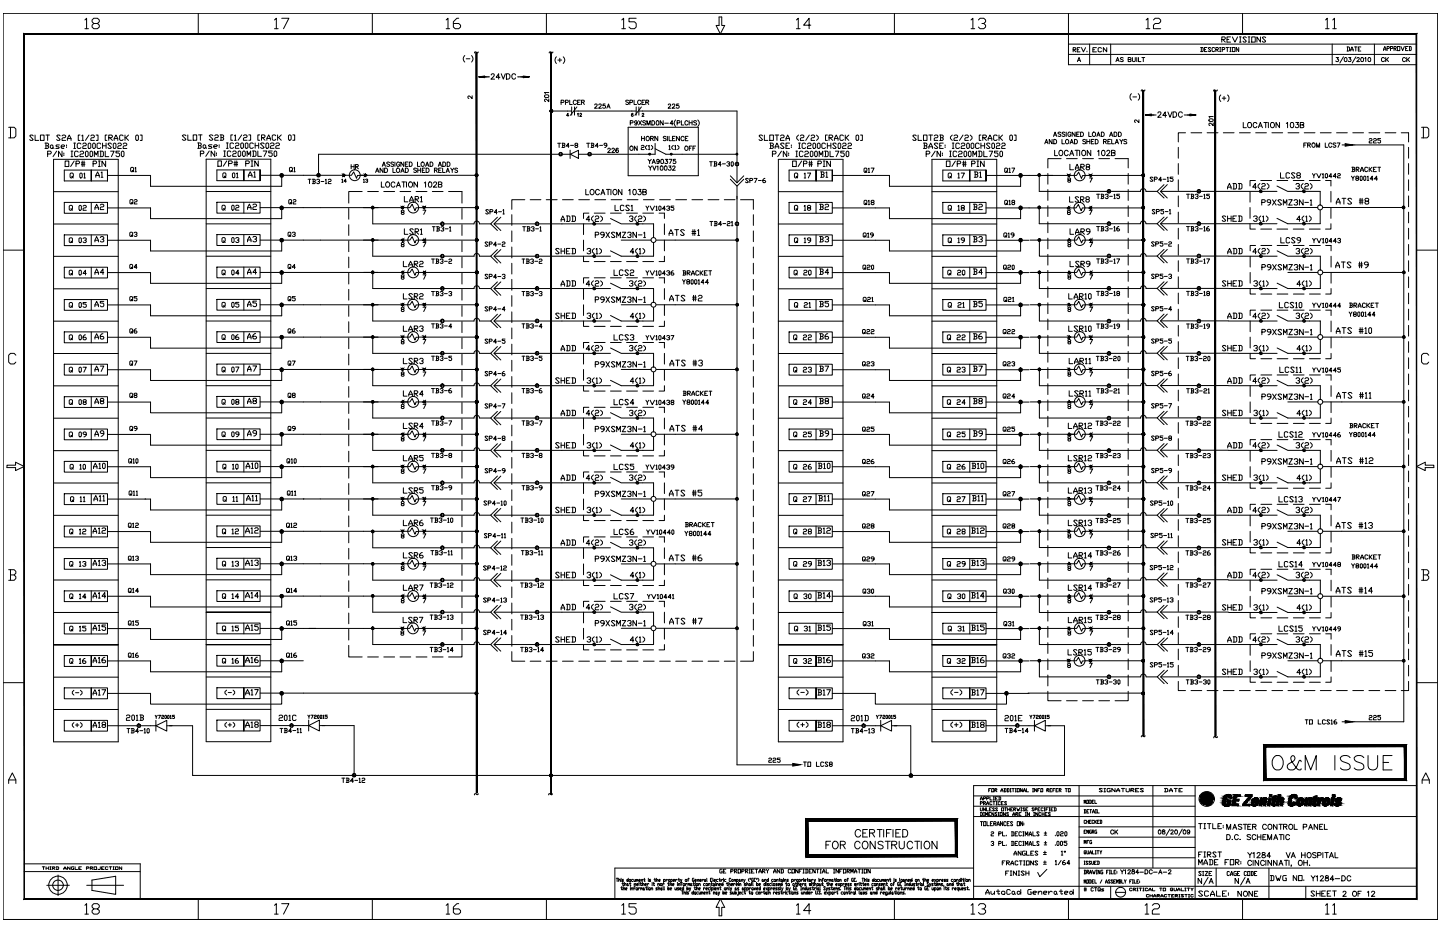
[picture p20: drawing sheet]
<svg xmlns="http://www.w3.org/2000/svg" width="432mm" height="279mm" viewBox="0 0 432 279" stroke-linecap="round" stroke-linejoin="round" font-family="sans-serif">
<!-- layer: TITLEBLOCK -->
<g fill="none" stroke="#000" stroke-width=".3">
<path d="M.9 4h430.2v271.6h-430.2zM25.5 6l.5-.5v3.1M25.5 8.6h1M28.1 7l-.5-.5v-.5l.5-.5h1.1l.6 .5v.5l-.6 .5h-1.1l-.5 .5v.6l.5 .5h1.1l.6-.5v-.6l-.6-.5M59.5 4v6.2M82.3 6l.6-.5v3.1M82.3 8.6h1.1M84.5 5.5h2.1l-1.6 3.1M111.6 4v6.2M133.8 6l.5-.5v3.1M133.8 8.6h1M137.6 5.5h-.6l-1.1 1v1.6l.6 .5h1.1l.5-.5v-.6l-.5-.5h-1.7"/>
<path d="M163.8 4v6.2M186.5 6l.5-.5v3.1M186.5 8.6h1.1M190.8 5.5h-2.2v1h1.7l.5 .5v1.1l-.5 .5h-1.1l-.6-.5M215.6 5.1h.8v2.5h.9l-1.3 2.6-1.3-2.6h.9zM238.8 6l.6-.5v3.1M238.8 8.6h1.1M243.1 7.5h-2.1l1.6-2v3.1M268.2 4v6.2M291.2 6l.5-.5v3.1M291.2 8.6h1.1M293.4 6l.5-.5h1.1l.5 .5v.5l-.5 .5h-.6"/>
<path d="M295 7l.5 .5v.6l-.5 .5h-1.1l-.5-.5M320.4 4v15.4h104.4M320.4 13.2h104.4M320.4 16.3h104.4M321.8 14.9h.6l.2-.4-.2-.2h-.6v1.3M322 14.9l.6 .7M323 14.9h.4M323.1 18.5l.5-1.3 .4 1.3M323.3 18.1h.6M323.9 14.3h-.9v1.3h.9M324.3 14.3l.6 1.3 .6-1.3M325.9 15.3v.3"/>
<path d="M326.7 13.2v6.2M327.7 14.9h.5M328.8 14.3h-1.1v1.3h1.1M330.3 14.5l-.3-.2-.7 .2v.8l.2 .3 .8-.3M331.9 14.3v1.3l-1.1-1.3v1.3M333.1 13.2v6.2M334.6 18.5l.5-1.3 .5 1.3M334.8 18.1h.6M336.8 17.4l-.3-.2-.5 .2v.3l.8 .4-.3 .4-.5-.2M338.3 17.8h.7l.1-.4-.8-.2v1.3l.8-.1v-.4l-.2-.2M339.6 17.2v1.1l.4 .2 .4-.2v-1.1M340.9 17.2v1.3"/>
<path d="M341.4 17.2v1.3h.7M342.4 17.2h.9M342.8 17.2v1.3M343.7 6l.5-.5v3.1M343.7 8.6h1.1M345.9 6l.5-.5h1.1l.5 .5v.5l-.5 .5h-1.1l-.5 .5v1.1h2.1M360 14.2h.6l.2 .2v.9l-.2 .2h-.6M360.2 14.2v1.3M361.2 14.9h.3M361.9 14.2h-.7v1.3h.7M363.1 14.4l-.2-.2-.6 .2 .8 .9-.2 .2-.6-.2M364.2 14.4l-.2-.2-.6 .2v.9l.3 .2 .5-.2"/>
<path d="M364.6 14.9h.5l.3-.5-.8-.2v1.3M364.8 14.9l.6 .6M365.7 15.5h.4M365.7 14.2h.4M365.9 14.2v1.3M366.4 11.8h.8l.2-.5-.2-.2h-.8v1.5M366.5 14.9h.5l.3-.5-.8-.2v1.3M366.6 11.8l.8 .8M367.6 14.2h.8M367.9 11.8h.6M368 14.2v1.3M368.8 15.5h.4"/>
<path d="M368.8 14.2h.4M368.9 14.2v1.3M369 11.1h-1.1v1.5h1.1M369.5 11.1l.8 1.5 .8-1.5M369.5 14.2h.8v1.3h-.8zM371.4 14.2v1.3l-.7-1.3v1.3M371.7 12.6h.5M371.7 11.1h.5M371.9 11.1v1.5M372.6 4v6.2M373.7 11.3l-.2-.2h-.5l-.3 .2 1 1-.2 .3h-.5l-.3-.3M374.3 12.6h.5"/>
<path d="M374.3 11.1h.5M374.5 11.1v1.5M375.3 11.1h1.1v1.5h-1.1zM378 11.1v1.5l-1.1-1.5v1.5M379.5 11.3l-.2-.2h-.5l-.3 .2 1 1-.2 .3h-.5l-.3-.3M397.5 6l.5-.5v3.1M397.5 8.6h1M399.5 13.2v6.2M399.6 6l.5-.5v3.1M399.6 8.6h1.1M400.7 17.2h.6l-.3 .5a.41 .41 0 0 1 .3 .7 .41 .41 0 0 1-.7-.1M402.9 17l-1.1 1.9"/>
<path d="M403.3 17.3a.56 .56 0 0 1 .6 .6 .56 .56 0 0 1-.6 .5l-.2-.4zM403.9 14.1l.8 .2v.8l-.8 .2M404.1 14.1v1.2M404.4 17.2h.7l-.4 .5a.41 .41 0 0 1 .3 .7 .41 .41 0 0 1-.7-.1M405 15.3l.4-1.2 .4 1.2M405 14.9h.8M406.2 14.1h.7M406.5 14.1v1.2M406.6 17l-1.1 1.9M406.9 17.5a.36 .36 0 0 1 .4-.3 .36 .36 0 0 1 .3 .4l-.8 .9h.9M407.3 14.7h.4M408.1 14.1h-.8v1.2h.8"/>
<path d="M408.2 17.3a.56 .56 0 0 1 .7 .6 .56 .56 0 0 1-.7 .5l-.2-.4zM409.3 17.5l.2-.3v1.3M410.4 17.3a.56 .56 0 0 1 .6 .6 .56 .56 0 0 1-.6 .5l-.2-.4zM412.1 13.2v6.2M414.9 15.2l.4-1.3 .3 1.3M414.9 14.7h.7M415.1 17.5a.46 .46 0 0 0-.5-.3 .46 .46 0 0 0-.4 .5v.3a.47 .47 0 0 0 .4 .5 .47 .47 0 0 0 .5-.3M415.5 17.2v1.3M415.8 17.8l.6 .7M415.9 14.5h.5l.2-.4-.7-.2v1.3M416.4 17.2l-.9 .9M417 14.5h.5l.2-.4-.7-.2v1.3"/>
<path d="M418 14.5h.5l.2-.4-.7-.2v1.3M418.2 14.5l.5 .7M419 13.9h.7v1.3h-.7zM420.1 13.9l.5 1.3 .5-1.3M421.4 17.5a.46 .46 0 0 0-.5-.3 .46 .46 0 0 0-.3 .5v.3a.47 .47 0 0 0 .3 .5 .47 .47 0 0 0 .5-.3M421.5 14.5h.3M421.8 17.2v1.3M422.1 17.8l.6 .7M422.2 13.9h-.7v1.3h.7M422.5 13.9l.7 .2v.9l-.2 .2h-.5M422.7 13.9v1.3M422.7 17.2l-.9 .9"/>
<path d="M2.6 38.2h1.6l.6 .5v2.1l-.6 .5h-1.6M3.1 38.2v3.1M426.3 38.2h1.6l.5 .5v2.1l-.5 .5h-1.6M426.8 38.2v3.1M.9 75h6.4M424.8 75h6.3M4.8 106.5l-.6-.6h-1.1l-.5 .6v2.1l.5 .5h1.1l.6-.5M428.4 106.5l-.5-.6h-1.1l-.5 .6v2.1l.5 .5h1.1l.5-.5M2.1 139.5h2.6v-.9l2.6 1.2-2.6 1.3v-.9h-2.6zM424.8 139.8l2.6-1.2v.9h2.6v.7h-2.6v.9zM2.6 170.8h1.6l.6 .5v.5l-.6 .6M3.1 172.4h1.1l.6 .5v.5l-.6 .6h-1.6"/>
<path d="M3.1 170.8v3.2M426.3 170.8h1.6l.5 .5v.5l-.5 .6M426.8 172.4h1.1l.5 .5v.5l-.5 .6h-1.6M426.8 170.8v3.2M.9 204.7h6.4M424.8 204.7h6.3M2.6 234.9v-1.1l1.1-2.1 1.1 2.1v1.1M2.6 233.8h2.2M291.9 238.6h66.5M294 239.8l.3-.9 .3 .9M294 239.5h.6M295 239.4h.4l.2-.4-.6-.1v.9"/>
<path d="M295.9 239.4h.5l.2-.4-.7-.1v.9M296.5 236.9h.3M296.9 238.9v.9h.6M297.1 236.4h-.6v1M297.4 236.4h.6v1h-.6zM297.8 238.9h.4M297.8 239.8h.4M298 238.9v.9M298.3 236.9h.5l.1-.3-.6-.2v1M298.5 236.9l.4 .5M298.5 239.4h.3M299.1 238.9h-.6v.9h.6"/>
<path d="M299.4 238.9l.7 .1-.2 .8h-.5M299.6 238.9v.9M300.1 237.4l.4-1 .3 1M300.1 237h.7M301 236.4l.7 .2v.6l-.7 .2M301.2 236.4v1M302 236.4l.6 .2v.6l-.6 .2M302.1 236.4v1M302.9 237.4h.3M302.9 236.4h.3M303 236.4v1M303.5 236.4h.6"/>
<path d="M303.8 236.4v1M304.4 237.4h.3M304.4 236.4h.3M304.6 236.4v1M305 236.4h.7v1h-.7zM306.5 236.4v1l-.5-1v1M306.9 237.4l.3-1 .3 1M306.9 237h.6M307.8 236.4v1h.6M309.6 237.4h.3M309.6 236.4h.3M309.8 236.4v1"/>
<path d="M310.9 236.4v1l-.7-1v1M311.2 236.9h.3M311.8 236.4h-.6v1M312.1 236.4h.6v1h-.6zM313.9 236.9h.5l.1-.3-.6-.2v1M314.1 236.9l.4 .5M314.8 236.9h.3M315.4 236.4h-.6v1h.6M315.7 236.9h.4M316.4 236.4h-.7v1M316.7 236.9h.3M317.3 236.4h-.6v1h.6"/>
<path d="M317.6 236.9h.5l.1-.3-.6-.2v1M317.7 236.9l.5 .5M319.4 236.4h.7M319.7 236.4v1M320.4 236.4h.5v1h-.5zM323.6 235.5v34M325.9 239.9h.5v.9h-.5zM326.7 239.9l.6 .1v.7l-.6 .1M326.8 239.9v.9M328.1 239.9h-.6v.9h.6M328.3 239.9v.9h.6M330.6 236.5l-.3-.1-.7 .1 1 .7-.3 .2-.7-.2"/>
<path d="M331 236.4h.5M331 237.4h.5M331.3 236.4v1M332.9 236.4l-.9 .1v.7l.9 .2v-.5h-.2M334.4 236.4v1l-1-1v1M334.8 237.4l.5-1 .5 1M334.8 237h1M336.3 236.4h.9M336.7 236.4v1M337.7 236.4v.8l.2 .2 .7-.2v-.8M339.1 236.9h.7l.2-.4-.9-.1v1M339.3 236.9l.7 .5"/>
<path d="M340.5 236.9h.5M341.5 236.4h-1v1h1M342.9 236.5l-.2-.1-.8 .1 1 .7-.2 .2-.8-.2M345.7 235.5v24.6M349.2 236.4l1 .1v.7l-1 .2M349.4 236.4v1M350.6 237.4v-.4l.5-.6 .5 1M350.6 237h1M352.1 236.4h.9M352.6 236.4v1M353.5 236.9h.5M354.5 236.4h-1v1h1"/>
<path d="M358.4 235.5v34M359.8 238.7h.1M359.8 238.8l.1 .2M359.8 238.8h.1M359.8 238.7l.1 .2M359.9 239.7v.2M359.9 239.9h.1M359.9 239.7h.1M359.9 238.5l-.1 .2M359.9 239.8h.1M359.9 239.6v.1M359.9 239.7l.1 .1"/>
<path d="M359.9 239.9v.1M359.9 240h.8M360 239.8h.1M360 239.8v.1M360.1 239.9h.1M360.2 239.1h.1M360.2 239.2h.1M360.2 239l.1 .4M360.2 238.9h.1M360.2 238.9v.1M360.2 239h.1M360.2 238.9h.4"/>
<path d="M360.2 239.1h.5M360.2 239.2h.6M360.2 239.3l.8 .2-.1-.2M360.2 239h.5M360.2 238.8h.1M360.2 238.7h.5M360.3 239.8h.1M360.3 239.4l.8 .1M360.3 238.7l-.1 .1M360.3 238.6h.4M360.3 238.7h.4M360.3 238.6v.1"/>
<path d="M360.3 239.4v.1M360.3 239.5h.1M360.3 238.6h.1M360.3 239.5h1.1M360.3 238.5h.7M360.3 239.5l.1 .1M360.4 239.7h.1M360.4 239.6h.1M360.4 238.5h.1M360.4 239.7h.5M360.4 239.7l-.1 .1M360.4 238.4l-.1 .2"/>
<path d="M360.4 239.6v.1M360.4 238.4h.1M360.5 238.3h2.7M360.5 238.3h.1M360.5 238.2h.1M360.6 238.1l2.5 .1M360.6 238.1l-.1 .1M360.6 238.9h.1M360.6 238.8l.1 .2M360.6 238.1h2.4M360.7 240h.1M360.7 238.7h.1"/>
<path d="M360.7 238.8h.1M360.7 239v.1M360.7 238.8h-.1M360.7 239.9h.1M360.7 239.2h.1M360.7 238.6h.1M360.7 238.6v.2M360.7 239.9l-.1 .1M360.7 238h.9M360.7 238.6v.1M360.8 239.8l-.9 .1M360.8 239.2h.1"/>
<path d="M360.8 238l-.2 .1M360.8 239.8h.1M360.8 239.2l.1 .1M360.8 238.5l.1 .1M360.8 238.5v.1M360.8 239.8l-.6 .1M360.8 237.9v.1M360.9 239.7l-.1 .1M360.9 237.9h-.1M360.9 237.9h.6M360.9 239.3h.1M360.9 237.9h.1"/>
<path d="M360.9 238.7h.1M360.9 238.6h.1M360.9 238.9h.1M360.9 238.6v.2M360.9 239.4h.1M360.9 238.8h.1M361 239.7h.1M361 239.7h-.1M361 238.6h.1M361 238.6l-.1 .2M361 239.6h.1M361 238.5h.1"/>
<path d="M361.1 239.5h.1M361.1 238.5h-.1M361.1 237.8h.4M361.1 238.4h.1M361.1 237.8l-.2 .1M361.1 238.4l-.7 .1M361.1 239.6l-.1 .1M361.2 238.4h.1M361.2 239.5h.1M361.2 239.6h-.8M361.2 237.7h.3M361.2 239.9v.1"/>
<path d="M361.2 238.3h.1M361.2 238.8h.1M361.2 239.9h.1M361.2 238.3l-.1 .2M361.3 239.9h-.1M361.3 239.5h.1M361.3 238.9h-.1M361.3 238.3h.1M361.3 238.3l-.9 .1M361.3 239.9h.1M361.3 239.5l-.2 .1M361.3 239.2h.1"/>
<path d="M361.3 239.8h.1M361.3 238.8h.1M361.3 239.9l-.3 .2M361.3 239.8v.1M361.3 240h-.2M361.4 239.8h.1M361.4 239.5h.1M361.4 238.8h.1M361.4 237.6h.4h-.2M361.4 238.6h.1M361.4 238.7l-.1 .1M361.4 237.6v.1"/>
<path d="M361.4 238.2v.1M361.4 239.8v.1M361.4 238.8l-.1 .1M361.4 239.2h.1M361.4 238.7h.1M361.4 238.7h-.1M361.5 238.6l-.1 .1M361.5 238.6h.1M361.5 238.2h.1M361.5 239.2h-.1M361.5 238.6l-.1 .2M361.5 237.9h.1"/>
<path d="M361.5 239.1h.1M361.5 239.1l-.1 .1M361.5 239v.2M361.5 238.5v.1M361.5 238h.1M361.5 237.8v.1M361.5 237.9v.1M361.6 238h.1M361.6 238v.1M361.6 238.1h.1M361.6 237.6l-.1 .2M361.7 238.9l-.2 .2"/>
<path d="M361.7 238.9h.1M361.7 238.2h.1M361.7 237.6l-.6 .2M361.7 240h.1M361.7 238.2l.1 .2M361.7 239.8h.1M361.7 239.7h.1M361.7 238.3h.1M361.7 238.1h.1M361.7 239.7h.2M361.8 238.6v.1M361.8 238.3h.1"/>
<path d="M361.8 238.3h.6M361.8 238.3v.3M361.8 238.7v.1M361.8 239.6l-.1 .3M361.8 239.2h.1M361.8 239.8h.1M361.8 239.9l-.1 .1M361.8 239.9h.1M361.8 238.5h.1M361.8 238.4h.1M361.8 238.1h.1M361.8 238.5h.4"/>
<path d="M361.8 239.8v.5M361.8 239.6h.1M361.8 239.7h.1M361.8 238.8h.1M361.8 239.8h-.1M361.9 239.2h.1M361.9 239.1h.1M361.9 239.1l-.1 .1M361.9 237.6h.3M361.9 239.6l-.1 .2M361.9 239.5l-.1 .1M361.9 238.8l.2 .1"/>
<path d="M361.9 239.2h-.1M361.9 239.6h-.1M361.9 238.8v.3M361.9 239.6h.1M362 239.2h.1M362 239.5h.1M362 238h.1M362 239h.1M362 238.9h.1M362 238l-.1 .1M362 239l-.2 .2M362 239.2h-.1"/>
<path d="M362 239.5l-.1 .1M362 239.1v.1M362 238h.8M362 239.1h.1M362.1 239.1h-.1M362.1 239.4l-.2 .1M362.1 238.7h.1M362.1 238.9v.1M362.1 239.4h.1M362.1 238.7l-.4 .2M362.1 239l-.2 .1M362.1 239v.1"/>
<path d="M362.2 239.8h.1M362.2 239.9h.1M362.2 238.6h.1M362.2 238.6h-.4M362.2 238.6l-.1 .3M362.2 239.8v.3M362.2 240h.1M362.2 239.3h.1M362.2 239.3v.1M362.2 239.7h.1M362.2 238.5h.1M362.2 239.7h.2"/>
<path d="M362.3 240h.1M362.3 238.5h.1M362.3 237.9h.1M362.3 239.7h.2M362.3 238.5l-.5 .2M362.3 239.7l-.1 .1M362.3 238.4l-.1 .2M362.3 239.9v.4M362.3 239.6h.1M362.3 238.4h.1M362.3 238.4l-.5 .1M362.3 239.8l-.1 .1"/>
<path d="M362.4 239.5h.1M362.4 239.7h.1M362.4 237.9h.1M362.4 239.5h1v.2M362.4 237.9h-.2M362.4 239.7h-.1M362.5 239.5h.1M362.5 238.3h.1M362.5 238.3h-.1M362.5 238.8h.1M362.5 237.9h.1M362.5 238.7h.1"/>
<path d="M362.5 239.5l-.2 .2M362.5 239.2h.1M362.5 239.6h.1M362.5 239.6v.1M362.5 238.6v.1M362.6 239.5h.1M362.6 238.6h.1M362.6 238.2h.1M362.6 238.6l-.1 .1M362.6 239.6h.1M362.6 240h.1M362.6 237.9l.1 .1"/>
<path d="M362.6 237.9h.1M362.6 238.6h-.1M362.6 238.6l-.1 .2M362.6 240h.2M362.7 239.2h.1M362.7 239.6h.1M362.7 239.9h.1M362.7 238h.2M362.7 239.9l-.1 .2h.3M362.7 238.9h1M362.7 239.9l.2 .2M362.8 239.5h.1"/>
<path d="M362.8 240h.1M362.8 238.9l-.1 .1M362.8 238.2h.1M362.8 239.2h.1M362.8 238.2v.1M362.8 238.9h.1M362.8 238.3h.1M362.8 238h.1M362.8 239.2h1M362.9 239.6h.1M362.9 238.8h.1M362.9 238l.1 .1"/>
<path d="M362.9 238.9h.8M362.9 238.3l.5 .1M362.9 238.9h-.1M362.9 239.2h.1M362.9 239.6l.5 .1M362.9 238.7v.1M362.9 238.7h.8M362.9 238.3v.4M362.9 239.2v.3M362.9 239.2v.1M362.9 239.3h.1M362.9 238.6h.7"/>
<path d="M362.9 238.5h.1M362.9 238.4h.1M362.9 238.4l.6 .1M362.9 238.5h.6M362.9 238.7h.7M363 239.7h.1M363 239.7h.5M363 238.1h.1M363.1 239.7h.1M363.1 239.7l.1 .3M363.1 238.2h.1M363.1 239.9h.4"/>
<path d="M363.2 240h.3M363.2 240h.1M363.2 238.2l.6 .9M363.4 239.4h.1M363.4 239.5h-.6M363.4 239.3v.2M363.4 239.3h.1M363.4 239.6h.1M363.4 238.4h.1M363.4 239.6h-1.1M363.4 239.3h-.5M363.4 239.7h.1"/>
<path d="M363.5 239.7l-.4 .1M363.5 239.7h.1M363.5 239.7v.3M363.5 239.2l-.1 .1M363.5 239.2h.1M363.5 240h.1M363.5 239.9h.1M363.6 239.2l.2 .1M363.8 239.1h-1.2M363.8 239.3h.1M363.8 239.1v.1M363.8 239.3l.1 .1"/>
<path d="M363.8 239.2v.1M363.8 239.2h.1M363.8 239.4h.1M363.8 239.1l-1.3 .1M363.8 239.3v.1M363.9 239.5v.3M363.9 239.5h.1M363.9 239.4v.1M424.8 235.5h-132.9v34M426.4 234.9v-1.1l1.1-2.1 1.1 2.1v1.1M426.4 233.8h2.2M7.3 259h34.8v10.5"/>
<path d="M12.7 259.9h.7M13.1 259.9v.8M13.8 259.9v.8M14.6 259.9v.8M15 259.9h.3M15.1 259.9v.8M16.9 259.9l.7 .1v.5l-.7 .2M17 259.9v.8M21 259.9v.8l-.8-.8v.8M22.2 259.9l-.8 .1 .2 .7h.6v-.4h-.3M22.5 259.9v.8h.8M24.4 259.9h-.8v.8h.8"/>
<path d="M28.2 259.9h.8v.8h-.8zM30.1 259.9v.6h-.7M31.2 259.9h-.7v.8h.7M32.4 260h-.8v.5h.8M32.7 259.9h.8M33.1 259.9v.8M33.9 259.9h.4M34.1 259.9v.8M34.6 259.9h.8v.8h-.8zM36.5 259.9v.8l-.7-.8v.8M291.9 241.7h66.5M291.9 244.8h132.9"/>
<path d="M294 243.6l.6 .1v.7l-.6 .1M294 242.2l.1 .9 .5-.1v-.8M294 240.8h.4l.2-.3-.6-.2v1M294 246.3h.7M294.1 243.6v.9M294.3 246.3v1.2M294.9 240.8h.5l.1-.3-.6-.2v1M294.9 243.6h.3M294.9 244.5h.3M295 246.3h.6v1.2h-.6zM295.1 243.6v.9M295.1 240.8l.4 .5"/>
<path d="M295.5 242.2v.9l-.6-.9v.9M295.5 244.5v-.9l.3 .6 .4-.6v.9M295.8 242.2v.9h.6M295.8 241.3l.4-1 .3 1M295.8 240.9h.7M296 246.3v1.2h.6M296.5 244.1h.3M296.7 242.6h.3M297 246.9h.3M297.1 243.6h-.6v.9h.6M297.2 249.5l.2-.1 .6 .1-.2 .5-.6 .2v.4h.8M297.2 252.4l.6-.2 .2 .5-.4 .2"/>
<path d="M297.3 242.2h-.6v.9h.6M297.4 240.5l-.1-.2-.5 .2 .1 .8 .5-.2M297.7 246.3h-.7v1.2h.7M297.7 240.3h.7M297.8 252.9l.2 .2-.2 .4-.6-.2M298 246.9l.7-.2-.2-.4h-.5v1.2M298 243.6v.9l-.6-.9v.9M298 240.3v1M298.2 246.9l.5 .6M298.2 242.3l-.5-.1-.1 .1 .6 .7h-.6M298.7 240.3h.3M298.7 241.3h.3"/>
<path d="M298.8 240.3v1M299 247.5l.3-1.2 .3 1.2M299 243.7h-.7l.7 .7-.2 .1-.5-.1M299 247.1h.6M299.1 242.3l-.4-.1-.2 .1 .6 .7h-.6M299.3 243.6h.3M299.3 244.5h.3M299.4 243.6v.9M299.5 250h.5l.2-.5-.7-.1v1.2M299.5 252.9h.5l.2-.5-.7-.2v1.3M299.9 243.6h.6v.9h-.6zM299.9 240.5l-.1-.2-.5 .2 .2 .8 .4-.2"/>
<path d="M300.3 240.8h.3M300.3 242.2h.7v.9h-.7zM300.5 258.7h.5M300.6 249.4v1.2h.8M300.6 252.2v1.3h.8M300.7 246.3v1.2l-.7-1.2v1.2M300.9 240.3h-.6v1h.6M301.3 242.2h.6M301.4 258.1h-.9v1.2M301.5 243.6v.9l-.6-.9v.9M301.6 242.2v.9M301.7 246.5l-.2-.2-.5 .2 .2 1 .5-.2"/>
<path d="M301.8 250.4v.2M301.8 253.3v.2M301.8 258.7h.7l.2-.4-.2-.2h-.7v1.2M301.9 240.5l-.5-.2-.2 .2 .7 .6-.2 .2-.5-.2M302 246.9h.4M302.1 258.7l.6 .6M302.1 242.2v.9M302.1 242.6h.7M302.4 243.7h-.6l.6 .7-.1 .1-.5-.1M302.7 246.3h-.7v1.2h.7M302.8 242.2v.9M303.1 242.6h.3"/>
<path d="M303.1 259.3l.4-1.2 .5 1.2M303.1 258.9h.9M303.3 249.4l.7 .1v.9l-.2 .2h-.5M303.3 252.2h.5l.2 .2v.9l-.7 .2M303.5 249.4v1.2M303.5 252.2v1.3M303.7 246.5l-.5-.2-.2 .2 .7 .8-.2 .2-.5-.2M303.7 244.5l.3-.9 .3 .9M303.7 242.2h-.6v.9h.6M303.7 244.2h.6M304 242.6h.4l.2-.3-.6-.1v.9M304.1 256.4l.4-1.2 .4 1.2"/>
<path d="M304.1 256h.8M304.1 242.6l.5 .5M304.4 250h.4M304.4 252.9h.4M304.6 244.1h.5l.1-.4-.6-.1v.9M304.8 244.1l.4 .4M304.9 242.2l.3 .9 .1-.5 .2 .5 .3-.9M305 246.3h.7v1.2h-.7zM305.2 249.4h-.8v1.2h.8M305.2 252.2h-.8v1.3h.8M305.2 258.3l-.2-.2-.6 .2v.8l.2 .2 .6-.2M305.6 244.1h.3"/>
<path d="M305.7 258.1h.8M306.1 258.1v1.2M306.1 243.1h.3M306.1 242.2h.3M306.2 255.2v1.2l-.9-1.2v1.2M306.2 243.6h-.6v.9h.6M306.3 242.2v.9M306.3 249.5l-.2-.1-.6 .1v.9l.2 .2 .6-.2M306.3 252.4l-.2-.2-.6 .2v.9l.2 .2 .6-.2M306.7 246.3v1.2l-.7-1.2v1.2M306.7 250.6h.4M306.7 249.4h.4"/>
<path d="M306.7 253.5h.4M306.7 252.2h.4M306.9 249.4v1.2M306.9 252.2v1.3M306.9 258.1h.5M306.9 259.3h.5M307 246.7v.2M307 247.1v.2M307.1 258.1v1.2M307.3 242.3l-.5-.1-.1 .1 .6 .7h-.6M307.4 250.6v-1.2l.4 .8 .4-.8v1.2M307.4 253.5v-1.3l.4 .9 .4-.9v1.3"/>
<path d="M307.4 255.2h-.6l-.2 .2v.8l.2 .2h.6v-.6h-.2M307.4 243.6h.3M307.4 244.5h.3M307.6 243.6v.9M307.6 242.6h.3M307.8 258.1h.8v1.2h-.8zM307.8 255.2v1.2h.9M308.2 242.2h-.6v.9h.6M308.6 250.6l.4-1.2 .3 1.2M308.6 253.5l.4-1.3 .3 1.3M308.6 250.2h.7M308.6 253.1h.7"/>
<path d="M308.7 243.6v.9l-.6-.9v.9M309.1 255.8h.4M309.7 249.4v1.2h.8M309.7 252.2v1.3h.8M309.9 258.1v1.2l-.9-1.2v1.2M309.9 255.2h-.8v1.2h.8M309.9 243.6h.4M309.9 244.5h.4M310 242.3l-.1-.1-.5 .1 .6 .7h-.6M310.1 243.6v.9M310.4 242.6h.4l.2-.3-.6-.1v.9M311.2 258.3l-.2-.2-.7 .2 .9 .8-.2 .2-.7-.2"/>
<path d="M311.2 255.4l-.2-.2-.6 .2 .8 .8-.2 .2-.6-.2M311.2 243.6v.9l-.6-.9v.9M311.2 242.6h.3M311.6 249.5l-.2-.1-.5 .1 .7 .9-.2 .2-.5-.2M311.6 252.4l-.6-.2-.1 .2 .7 .9-.2 .2-.5-.2M311.8 242.2h-.6v.9h.6M312.1 243.7h-.6v.7l.2 .1 .4-.1M312.5 244.1h.6M312.5 243.6v.9M312.8 242.3l-.2-.1-.4 .1v.7h.6M312.9 259.1h.8M312.9 258.5h.8"/>
<path d="M312.9 256.2h.8M312.9 255.6h.8M313.1 243.6v.9M313.1 243.1h.3M313.1 242.2h.3M313.1 250.4h.8M313.1 249.7h.8M313.1 253.3h.8M313.1 252.7h.8M313.2 242.2v.9M313.3 255.2v.8M313.3 258.1v.8"/>
<path d="M313.4 244.1h.3M313.5 249.4v.8M313.5 252.2v.9M313.7 242.6h.3M314 243.6h-.6v.9h.6M314.3 242.2h-.6v.9M314.6 243.1h.3M314.6 242.2h.3M314.7 242.2v.9M315 243.7h-.7l.7 .7-.2 .1-.5-.1M315.2 242.6h.3M315.8 242.2h-.6v.9h.6"/>
<path d="M316.1 242.2l.6 .1v.7l-.6 .1M316.2 242.2v.9M316.5 258.2l.2-.2v1.2M316.5 250.4v.2M316.5 253.3v.2M316.5 259.2h.4M316.9 249.5l.2-.2 .5 .2v.9l-.3 .2-.4-.2zM316.9 252.4l.2-.2 .5 .2v.9l-.3 .2-.4-.2zM318 249.5l.2-.2 .6 .2-.2 .5-.6 .2v.4h.8M318 252.4l.2-.2 .4 .2v.9l-.2 .2-.4-.2zM318.2 258l-.9 1.2M318.2 255.3l.3-.2v1.2"/>
<path d="M318.2 256.3h.5M319.1 255.3l.2-.2 .2 .2-.2 .2zM319.3 249.5l.2-.2 .4 .2v.9l-.2 .2-.4-.2zM319.3 258l-.7 .4v.6l.7 .2 .2-.2-.2-.4h-.7M319.9 252.2h-.8v.4h.6l.2 .2-.2 .7-.6-.2M320.8 258.8h-.9l.7-.8v1.2M323.6 247.9h34.8M323.6 251h34.8M323.6 254.1h34.8M323.6 257.1h34.8M325.1 252.9v-1l.2 .7 .3-.7v1M325.1 240.8v-.9l.2 .6 .3-.6v.9"/>
<path d="M325.1 242.7l.5 .2v.7l-.5 .1M325.1 249.4h.2M325.1 258.2h.2M325.1 259.1h.2M325.2 242.7v1M325.2 258.2v.9M325.3 255.7l.2 .1-.3 .2v-1l.4 .2-.1 .6 .1 .2M325.6 246h-.5v.7l.1 .2 .4-.2M325.6 248.8h-.5v1h.5M325.9 246.4h.5M325.9 245.9v1M325.9 255l.2 1 .3-.2v-.8"/>
<path d="M325.9 252.4h.3M325.9 243.2h.3M326.2 258.3h-.6l.6 .7-.1 .1-.5-.1M326.4 248.8v1l-.5-1v1M326.4 245.9v1M326.5 251.9h-.6v1M326.5 242.7h-.6v1h.6M326.7 246.4h.2M326.7 256l.3-1 .3 1M326.7 255.7h.6M326.8 242.7h.5M327 258.3h-.5l.5 .7-.1 .1-.4-.1"/>
<path d="M327 242.7v1M327.2 245.9h-.5v1h.5M327.3 248.8l-.6 .2 .1 .8h.5v-.4h-.2M327.3 258.2l.2 .9 .4-.1v-.8M327.3 251.9l-.5 .2 .1 .8h.4l-.1-.5M327.5 249.4h.4v-.6h-.4v1M327.5 240.3h.3M327.6 255v1h.5M327.6 243.7l.3-1 .3 1M327.6 249.4l.5 .4M327.6 243.4h.6M328 246h-.5l.1 .9 .4-.2"/>
<path d="M328.2 258.6h.3M328.3 245.9v1M328.4 246.4l.4 .5M328.4 255h.3M328.4 256h.3M328.5 243.7h.3M328.5 242.7h.3M328.6 255v1M328.6 242.7v1M328.8 245.9l-.5 .5M328.8 258.2h-.6v.9h.6M328.9 248.8l-.6 .2 .1 .8h.5l-.2-.4"/>
<path d="M329 255h.5M329 258.2l.6 .1v.7l-.6 .1M329 242.7v1h.6M329 246.4h.3M329.2 258.2v.9M329.2 255v1M329.6 245.9h-.6v1h.6M329.8 245.9l.6 .1v.7l-.6 .2M329.8 255l.3 1M330 245.9v1M330.4 255l-.3 .5M333.9 249.1a.46 .46 0 0 0-.5-.3 .46 .46 0 0 0-.3 .5v.3a.46 .46 0 0 0 .3 .4 .46 .46 0 0 0 .5-.3"/>
<path d="M334.3 248.8v1.2M334.6 249.3l.6 .7M335.2 248.8l-.9 .8M347.5 248.8a.58 .58 0 0 1 .6 .6 .58 .58 0 0 1-.6 .6l-.2-.5zM348.6 248.8l-.1 .3a.71 .71 0 0 1 .8 .8l-.7 .1a.5 .5 0 0 1 0-.6 .5 .5 0 0 1 .6-.2v-.4zM350.8 248.6l-1.1 1.9M351.1 249.1l.2-.3 .5 .2-.8 1h.9M352.4 248.8a.58 .58 0 0 1 .7 .6 .58 .58 0 0 1-.7 .6l-.2-.5zM354.5 248.6l-1 1.9M356.8 249.2a.39 .39 0 0 1-.6 .3 .39 .39 0 0 1-.1-.6 .39 .39 0 0 1 .6 .1l-.1 1-.6-.1M359.4 259.3v-1.6l.5 1.1 .6-1.1v1.6M359.4 246.9h1.1"/>
<path d="M359.4 256.2h.5M359.9 240l.1 .1M359.9 246.9v1.5M360 240.1v.1M360 240.2h.5M360 240.1h.6M360 240.1h.1M360 240.2h.1M360 240.2l.1 .1M360.1 240.3h.1M360.1 240.3v.1M360.1 240.3h.4"/>
<path d="M360.1 240.4h.1M360.1 240.4h.4M360.1 240.4l.1 .2M360.2 240.5h.3M360.2 240.6h.1M360.2 240.6h.3M360.3 240.6h.3M360.3 240.6l.1 .1M360.4 240.7v.1M360.4 240.7h.3M360.4 240.8h.1M360.5 255.4h-1.1v1.5"/>
<path d="M360.5 240.2v.1M360.5 240.3h.1M360.5 240.4h.1M360.5 240.5h.1M360.5 240.8h2.7M360.5 240.3v.3M360.5 240.5v.1M360.5 240.8l.3 .2M360.5 240.6h.1M360.5 240.6l.2 .1M360.5 240.1v.1M360.6 240.6h.1"/>
<path d="M360.6 240.1h.1M360.6 240.6v.1M360.6 240.7h.1M360.6 240.9h.1M360.6 240h.1M360.6 240.9h2.5M360.6 240h-.7M360.6 240v.1M360.7 240.7v.1M360.7 240.8h.1M360.8 241h.1M360.8 241h2.3"/>
<path d="M360.8 241l.1 .1M360.8 240.8h.1M360.9 241.1h.1M360.9 240.8h.1M360.9 240.3h.1M360.9 240.4h.1M360.9 240.3h.3M360.9 240.3h.2M360.9 240.4h.2M360.9 240.2h.1M360.9 240.2v.2M360.9 241.1h.2"/>
<path d="M361 259.3v-.5l.5-1.1 .5 1.1v.5M361 241.1h.1M361 246.9h.5M361 258.8h1M361 255.4h.5M361 256.9h.5M361 248.4h.5M361 240.1l-.1 .1M361 240.4h.1M361.1 241.1h.1M361.1 240.4h.1M361.1 241.1h.5"/>
<path d="M361.1 241.1l.1 .1M361.1 240.3h.1M361.2 240.3l-.1 .1M361.2 240.3h.1M361.2 241.2h.1M361.2 240.2v.1M361.2 240.1h.1M361.2 240.1v.1M361.2 246.9v1.5M361.2 255.4v1.5M361.2 240.2h-.3M361.3 240v.1"/>
<path d="M361.3 240.1h-.4M361.3 240.7h.8M361.4 241.2h.1M361.4 240.6h.6M361.4 240.6h.1M361.5 241.2h.1M361.5 240.5l-.1 .1M361.5 240.5h.1M361.5 240.5h.4M361.5 240.4h.4M361.5 240.4v.1M361.6 241.5h.2"/>
<path d="M361.6 241.1h.1M361.6 240.3l-.1 .1M361.6 240.3h.1M361.6 240.3h.2M361.6 240.2h.1M361.6 240.1v.2M361.6 240.2h.2M361.7 240v.1M361.7 241.1h-.1M361.7 240.1h-.1M361.7 240.1h.1M361.8 241.1h.1"/>
<path d="M361.8 241.1h-.1M361.8 240h.1M361.8 240.1h.1M361.8 240.2h.1M361.8 240.3h.1M361.8 241.5h.1M361.8 241l-.9 .1M361.8 240.3l.1 .2M361.9 241.5h.2M361.9 240.5h.1M361.9 240.5l.1 .1M361.9 241.5h.1"/>
<path d="M361.9 241h.1M362 241.5h.1M362 256.2h.9l.2-.5-.2-.3h-.9v1.5M362 241h.1M362 246.9h1.1M362 241.4v.1M362.1 241.4h.1M362.1 240.7l.1 .1M362.1 240.7l-1.2 .1M362.1 241.1l.1 .2M362.1 241v.1M362.2 240.1h.1"/>
<path d="M362.2 240.1v.1M362.2 241.4l-.3 .1M362.2 241.1h.8M362.2 241.1h.7M362.2 240.2h.1M362.2 241.3h.1M362.2 241.3l-.1 .1M362.2 241.4l-.1 .1M362.2 241.4h.1M362.2 240.8h.1M362.2 240.3h.1M362.2 240.3h.2"/>
<path d="M362.2 241.2h.5M362.2 241.3h.4M362.3 240.8h.2M362.3 240.1h.1M362.3 240.3h.5M362.3 240.3h.2M362.3 240.2h.1M362.3 256.2l.8 .7M362.3 240.2v.1M362.3 240.3h.1M362.4 240.4h.1M362.4 240.3l.1 .1"/>
<path d="M362.4 240.3h.1M362.4 240.4l.1 .1M362.5 240.5h.1M362.5 240.8h.1M362.6 241.4h-.3M362.6 240.5h.1M362.6 241.4h-.5M362.6 257.7h.8l.3 .3v1l-.3 .3h-.8M362.6 241.3v.1M362.6 240.8h.1M362.6 246.9v1.5M362.6 240.3h.1"/>
<path d="M362.6 240.4h.1M362.6 241.3h.1M362.6 240.4l-.1 .1M362.7 240.8h.1M362.7 240.3h.1M362.7 240.3h.2M362.7 240.3l-.1 .1M362.7 240.1l.2 .1M362.7 240.2h.1M362.7 240.2v.1M362.8 241.2l-.1 .1M362.8 240.8h-.1"/>
<path d="M362.8 240.8h.1M362.8 240.3h.1M362.8 240l-.1 .3M362.9 240.7l-.1 .1M362.9 240.7h.1M362.9 240.2h.1M362.9 240.1h.1M362.9 257.7v1.6M362.9 241.1l-.1 .1M363 240.6h.1M363.1 241h.1M363.1 240.6h.3"/>
<path d="M363.1 241l-.2 .1M363.1 240.5v.1M363.1 240.5h.3M363.1 240.4h.3M363.1 240.5h.1M363.1 240.4v.1M363.2 240.8l-.1 .2M363.2 240.8h.1M363.2 240.3l-.1 .1M363.2 240.3h.1M363.2 240.2v.1M363.2 240v.2"/>
<path d="M363.2 240.3h.3M363.2 240.2h.3M363.2 240.1h.3M363.3 240.7l-2.9 .1M363.3 240.7h.1M363.3 240.7h-.4M363.4 240.6h.1M363.4 240.6l-.4 .1M363.4 240.5h.1M363.4 240.5l-.4 .1M363.4 240.5l-.1 .2M363.5 240.3l-.1 .2"/>
<path d="M363.5 240v.3M363.7 246.9v1.5h1M364.2 258.5h.5M364.7 255.7l-.3-.3h-.5l-.2 .3 1 1-.3 .2h-.5l-.2-.2M365.2 257.7h-1v1.6h1M365.2 255.4h1.1M365.2 247.7h.5M365.7 255.4v1.5M366.3 246.9h-1.1v1.5h1.1M366.8 247.4v.3M366.8 247.9v.3M367.3 258.5h.5"/>
<path d="M367.8 248.6v-1.5l.6 1.5 .6-1.5v1.5M367.8 250.2h.6a.79 .79 0 0 1 .5 .8 .79 .79 0 0 1-.5 .7h-.6zM368.4 257.7h-1.1v1.6M368.9 257.7h1.1v1.6h-1.1zM369.5 251.6h.1M369.7 248.6l.6-1.5 .6 1.5M369.9 248.1h.7M370.5 258.5h.8l.2-.5-.2-.3h-.8v1.6M370.8 258.5l.7 .8M371.3 250.5a.67 .67 0 0 0-.9 0 .67 .67 0 0 0-.1 .9 .67 .67 0 0 0 .9 .1l.1-.2M371.8 251.6h.1M372.1 258.2v.3"/>
<path d="M372.1 258.8v.2M372.4 247.3l-1-.1v.4l.9 .4 .1 .4-.4 .2-.7-.2M372.8 247.1h1.1M373.4 247.1v1.5M374.2 255.6l.6 .7 .6-.7M374.2 247.8h.6M374.8 256.3v.8M375 250.4l-.4-.2-.7 .2 .2 .4 .9 .5-.4 .4-.7-.2M375.1 247.1h-.9v1.5h.9M375.3 258.3a.59 .59 0 0 0-.7-.4 .59 .59 0 0 0-.4 .6v.4a.6 .6 0 0 0 .4 .5 .6 .6 0 0 0 .7-.3M375.6 247.8h.7l.4-.4-.2-.2-.9-.1v1.5M375.7 255.9l.4-.3v1.5"/>
<path d="M375.8 257.9v1.5M376.1 247.8l.6 .8M376.6 250.5a.63 .63 0 0 0-.9-.2 .63 .63 0 0 0-.2 .8 .56 .56 0 0 0 .4 .6 .56 .56 0 0 0 .7-.4M377 256l.2-.4 .6 .3-.9 1.2h1M377 250.2v1.5M377 250.9h1.1M377.4 257.9v1.5l-1-1.5v1.5M378.1 250.2v1.5M378.5 255.7v.4l.9 .5a.51 .51 0 0 1-.5 .6 .51 .51 0 0 1-.4-.7l.9-.5-.3-.4zM378.7 250.9h.6M379.2 258.3a.59 .59 0 0 0-.7-.4 .59 .59 0 0 0-.5 .6v.4a.6 .6 0 0 0 .5 .5 .6 .6 0 0 0 .7-.3M379.6 257.9v1.5"/>
<path d="M379.7 250.2h-1v1.5h1M379.7 247.5a.66 .66 0 0 0-.9-.1 .66 .66 0 0 0 0 1 .66 .66 0 0 0 .9-.1M380.1 251.7v-1.5l.6 1.5 .6-1.5v1.5M381 256.6h-1.1l.7-1v1.5M381.3 257.9v1.5l-1.1-1.5v1.5M381.9 251.7l.6-1.5 .6 1.5M382.2 251.2h.7M382.9 257.9v1.5l-1-1.5v1.5M382.9 247.1v1.5l-1-1.5v1.5M383.5 259.4l.6-1.5 .6 1.5M383.5 247.1h1.1M383.6 250.2h1.1"/>
<path d="M383.7 258.9h.8M384 247.1v1.5M384.1 250.2v1.5M384.9 247.8h.6l.4-.4-.1-.2-.9-.1v1.5M385 250.2v1.5M385.2 257.9h1M385.4 247.8l.5 .8M385.7 255.6l.6 1.5 .6-1.5M385.7 257.9v1.5M386.5 257.9v1.5M386.7 250.5a.67 .67 0 0 0-1 0 .67 .67 0 0 0 0 .9 .67 .67 0 0 0 .9 .1l.1-.2M387.2 257.1l.6-1.5 .6 1.5"/>
<path d="M387.3 259.4h-.2h.2l-.2 .3M387.4 256.6h.8M388.1 247.1v1.5h.9M390.3 256.3h1M390.3 255.6v1.5M390.8 247.9l.9-.1 .1-.6-1-.1v1.5M391 258.6h1M391 257.9v1.5M391.3 255.6v1.5M392 257.9v1.5M392.1 255.8l.1-.1a.71 .71 0 0 1 1 .7 .71 .71 0 0 1-1.1 .5l-.2-.3zM392.4 248.6l.6-1.5 .6 1.5"/>
<path d="M392.6 248.1h.8M392.7 259.3l.1 .1M394.6 255.8l-.3-.2-.7 .2 .2 .4 .7 .3 .1 .4-.3 .2-.7-.2M395.1 256.4l.9-.1 .2-.4-.4-.3h-.7v1.5M395.1 247.1v1.5l-1-1.5v1.5M395.7 247.8h.6M396.7 247.1h-1v1.5h1M396.7 255.6v1.5M397.1 247.1v1.5h.9M397.3 255.6h1M397.8 255.6v1.5M398.6 257.1l.7-1.5 .6 1.5"/>
<path d="M398.9 256.6h.7M400.3 255.6v1.5h.9M7.3 261.3h34.8M13.8 260.3h.8M14 265.4h6.8M15 260.7h.3M15.7 260.3h.6l.2-.3-.8-.1v.8M15.9 260.3l.6 .4M17.4 262.3v6.2M19.1 260.7l.4-.8 .4 .8M19.1 260.4h.8M23.6 260.3h.4"/>
<path d="M25.5 271.4l.5-.5v3.1M25.5 274h1M25.9 260.3h.6l.2-.3-.8-.1v.8M26 265.4h11.1M27.1 260.3h.5l.2-.3-.7-.1v.8M27.2 260.3l.6 .4M27.6 263.8l7.1-1.1v5.4l-7.1-1.2zM28.1 272.5l-.5-.6v-.5l.5-.5h1.1l.6 .5v.5l-.6 .6h-1.1l-.5 .5v.5l.5 .5h1.1l.6-.5v-.5l-.6-.5M30.5 260.3h.3M33.9 260.7h.4M59.5 269.5v6.1M82.3 271.4l.6-.5v3.1"/>
<path d="M82.3 274h1.1M84.5 270.9h2.1l-1.6 3.1M111.6 269.5v6.1M133.8 271.4l.5-.5v3.1M133.8 274h1M137.6 270.9h-.6l-1.1 1v1.6l.6 .5h1.1l.5-.5v-.5l-.5-.5h-1.7M163.8 269.5v6.1M184.8 263.3h.5M185.1 263.3v1M185.5 264l.4-.4 .1 .7M185.5 263.3v1M186.2 266.1h.4"/>
<path d="M186.2 263.3v.2M186.2 263.6v.7M186.4 265.8v.8l.1 .2 .1-.2M186.5 271.4l.5-.5v3.1M186.5 274h1.1M186.5 264.9h.5M186.7 264.5v.9l.2 .1 .1-.1M186.9 266.5l.4-.4v.7M186.9 265.8v1M187 263.6l-.5 .2 .4 .2v.3h-.4M187.2 265.2l.4-.3 .1 .6M187.2 264.5v1"/>
<path d="M187.6 266.5h.3v-.4l-.3 .2v.3l.3 .2M188.1 263.6l.3 .4-.2 .3-.3-.2zM188.1 264.9l.2 .1-.1 .5-.2-.1zM188.3 265.4l.1 .1M188.4 263.3v1M188.7 264.9h.5M188.8 263.6l.3 .2-.1 .5-.3-.2zM188.9 264.5v.9l.2 .1 .1-.1M189 265.8v.2M189 266.1v.7M189.2 266.5l.4-.4 .2 .7M189.2 266.1v.7"/>
<path d="M189.8 263.6l-.4 .2 .1 .5h.3M190 266.3h.3M190.1 263.6l.1 .7 .4-.3M190.2 265.2l.3-.3 .1 .6M190.2 264.9v.6M190.5 266l-.2-.2-.2 .2v.8M190.6 263.6v.7M190.8 270.9h-2.2v1h1.7l.5 .6v1l-.5 .5h-1.1l-.6-.5M190.8 266.1l.4 .2-.1 .5-.4-.2zM190.8 263.8l.1-.2 .2 .4M190.8 263.6v.7M190.9 265.2h.4v-.3l-.4 .1 .1 .5h.3"/>
<path d="M191.1 263.8l.1-.2 .1 .7M191.4 266.1v.7M191.5 264h.4v-.4l-.4 .2 .2 .5h.2M191.6 264.5v.2M191.6 264.9v.6M191.9 266.3l-.2-.2-.3 .4M191.9 264.9h.5M192.1 266.3l.1-.2 .2 .4M192.1 264.5v.9l.1 .1 .2-.1M192.1 266.1v.7M192.2 264l.4-.4 .1 .7M192.2 263.6v.7"/>
<path d="M192.4 266.3l.1-.2 .1 .7M192.6 265.2l.4-.3 .1 .6M192.6 264.5v1M193 266.1l.2 .2-.1 .5-.3-.2zM193 263.6h.4M193.2 266.6l.1 .2M193.2 263.3v.8l.2 .2v-.2M193.4 265.2h.3v-.3l-.3 .1 .1 .5h.2M193.6 266.1h.4M193.8 265.8l.1 1 .1-.2M194.1 264.9v.6M194.3 265.8v.2"/>
<path d="M194.3 266.1v.7M194.4 263.3v.2M194.4 263.6v.7M194.6 265l-.3-.1-.2 .3M194.6 266.1l.4 .2-.1 .5-.4-.2zM195.1 263.6l-.4 .2 .4 .3-.4 .2M195.2 266.5l.4-.4 .1 .7M195.2 266.1v.7M195.6 264.5v.2M195.6 264.9v.6M195.8 264.9h.5M196 264.5v.9l.1 .1 .2-.1"/>
<path d="M196.1 263.6h.5M196.4 263.3v1l.2-.2M196.8 264l.4-.4 .1 .7M196.8 263.3v1M197.1 266.1l-.4 .2 .3 .2v.3h-.3M197.2 265.2l.4-.3 .2 .6M197.2 264.9v.6M197.4 266.5l.4-.4v.7M197.4 265.8v1M197.5 264h.4v-.4l-.4 .2v.3l.4 .2M198.1 264.9l.4 .1-.2 .5-.3-.1zM198.2 266.1l.2 .2-.1 .5-.2-.2z"/>
<path d="M198.4 266.6l.2 .2M198.7 264.9v.6M198.8 265.8l.1 1M199 263.8l.1-.2 .3 .2-.1 .5h-.3M199 263.6v1M199.2 265.8l.1 1M199.2 265l-.2-.1-.3 .3M199.7 263.6v.7M200.2 263.8l-.2-.2-.3 .4M200.2 264.9h.5M200.3 265.8v1M200.4 264.5v.9l.1 .1 .2-.1"/>
<path d="M200.5 266.1l.2 .2-.1 .5-.3-.3zM200.5 263.6l.4 .2-.1 .5-.4-.2zM200.9 265.2l.4-.3 .1 .6M200.9 264.5v1M201 266.5h.3v-.4l-.3 .2 .1 .5h.2M201.1 263.8l.2-.2 .3 .2-.1 .5h-.4M201.1 263.6v1M201.6 265.2h.4v-.3l-.4 .1 .2 .5h.2M201.9 264h.3v-.4l-.3 .2v.3l.3 .2M202.4 266.1l.1 .7 .4-.3M202.6 263.6v.7M202.9 266.1v.7"/>
<path d="M203 263.8l-.2-.2-.2 .4M203.1 264.5v.2M203.1 264.9v.6M203.3 263.6h.5M203.4 265.2l.3-.3 .1 .6M203.4 264.9v.6M203.6 263.3v1l.2-.2M203.6 266.1l-.5 .2 .4 .2v.3h-.4M203.8 266.5h.4v-.4l-.4 .2 .1 .5h.3M204 263.6l.3 .7M204.1 265h.4M204.4 267.1h.4"/>
<path d="M204.5 263.6l-.5 1M204.6 264.7l-.1-.2-.3 .2v.8M204.6 267.1v1M204.7 266.1l.3 .4-.2 .3-.3-.2zM204.9 264.9l.4 .1-.1 .5-.4-.1zM205 265.8v1M205.1 267.7l.3-.3 .1 .7M205.1 267.1v1M205.6 263.6l.3 .2-.1 .5-.3-.2zM205.6 264.9v.6M205.8 267.1v.1M205.8 267.4v.7"/>
<path d="M206 265.8v1M206.1 265l-.3-.1-.2 .3M206.2 263.8h.4M206.2 266.1l.2 .2-.1 .5-.3-.3zM206.3 265l.1-.1 .2 .3M206.3 264.9v.6M206.5 267.4h-.4v.3l.4 .2-.4 .2M206.6 265l.1-.1 .1 .1v.5M206.6 263.5v-.2l-.3 .2v.8M206.7 266.1l.2 .7M207.2 266.1l-.5 1M207.2 264.9l.2 .1-.1 .5-.3-.1z"/>
<path d="M207.4 265.4l.1 .1M207.6 267.4l.4 .3-.3 .4-.3-.2zM207.8 264.9h.5M208 267.1v1M208 264.5v.9l.1 .1 .2-.1M208.1 263.3l-.5 .2 .1 .8h.4l-.1-.5M208.1 266.1h.5M208.3 267.4l.4 .2-.2 .5-.3-.2zM208.3 265.8v.8l.2 .2 .1-.2M208.3 264h.4v-.4l-.4 .2 .2 .5h.2M208.5 264.5v.2M208.5 264.9v.6"/>
<path d="M208.8 266.5l.4-.4 .1 .7M208.8 265.8v1M208.9 264.9l.3 .1-.1 .5-.3-.1zM209.1 264l.3-.4 .1 .7M209.1 263.6v.7M209.4 267.4l-.5 .2 .1 .5h.4M209.5 265.2l.4-.3 .1 .6M209.5 264.9v.6M209.5 266.5h.4v-.4l-.4 .2 .1 .5h.3M209.6 267.4l.1 .7 .4-.4M209.8 264h.4v-.4l-.4 .2 .1 .5h.3M210.1 267.4v.7"/>
<path d="M210.3 267.6l.2-.2 .1 .3M210.3 267.4v.7M210.5 263.6v.7M210.6 267.6l.1-.2 .1 .7M211 263.8l-.3-.2-.2 .4M211 266.1v.7M211 267.7h.4v-.3l-.4 .2v.3l.4 .2M211.3 263.6l.3 .2-.1 .5-.3-.2zM211.4 264.9l-.4 .1 .1 .5h.3M211.5 266.3l-.3-.2-.2 .4M211.6 264.1l.1 .2M211.7 266.5h.4v-.4l-.4 .2 .1 .5h.3"/>
<path d="M211.8 267.7l.3-.3 .1 .7M211.8 267.4v.7M211.8 264.9l.4 .1-.1 .5-.4-.1zM211.9 263.3l.2 1M212.4 265.2l.4-.3 .1 .6M212.4 264.9v.6M212.5 267.4h.5M212.7 267.1v.8l.1 .2 .2-.2M212.9 266.1l-.5 .2 .1 .5h.4M213 263.8h.2M213.1 265.8v.2M213.1 266.1v.7"/>
<path d="M213.2 264.9h.4M213.4 266.3l.1-.2 .3 .2-.1 .5h-.3M213.4 264.5v.9l.1 .1 .1-.1M213.4 266.1v1M213.5 263.3h-.5v1h.5M213.8 263.3v1M213.9 267.6l.1-.2 .1 .3M213.9 267.4v.7M214 264.9l.3 .1-.2 .5-.2-.1zM214.1 264h.4v-.4l-.4 .2 .1 .5h.3M214.1 265.8v.2M214.1 266.1v.7"/>
<path d="M214.1 267.6l.2-.2 .1 .2v.5M214.3 265.4l.1 .1M214.3 266.5h.4v-.4l-.4 .2 .1 .5h.3M214.6 264.5v.2M214.6 264.9v.6M214.7 267.4l.3 .2-.1 .5-.3-.2zM214.9 265.2l.3-.3 .2 .6M214.9 264.9v.6M215 267.9l.1 .2M215 266.5l.4-.4 .1 .7M215 266.1v.7M215.3 263.6l-.5 .2 .1 .5h.4"/>
<path d="M215.3 267.4l.3 .7M215.5 263.6h.5M215.6 265.2h.4v-.3l-.4 .1 .1 .5h.3M215.7 266.1h.5M215.8 263.3v.8l.1 .2 .1-.2M215.8 267.4l-.5 1M216 269.5l1.3 2.5h-.9v2.5h-.8v-2.5h-.9zM216 265.8l.1 1 .1-.2M216.3 263.6v.7M216.5 264.9l.3 .3-.2 .3-.3-.1zM216.5 260.6h-.5l-.2 .2 .2 .9h.5v-.5h-.1M216.8 263.8l-.3-.2-.2 .4"/>
<path d="M216.8 267.1v1M216.8 264.5v1M216.9 261.2h.4M217 263.3v.2M217 263.6v.7M217 267.4l.3 .2-.2 .5-.3-.4zM217.3 266.1l.3 .2-.1 .5-.3-.2zM217.5 267.7h.4v-.3l-.4 .2 .1 .5h.3M217.6 260.6h-.7v1.1h.7M217.7 263.6l-.5 .2 .2 .5h.3M217.8 264.9h.5M217.9 266.5l.3-.4 .2 .7"/>
<path d="M217.9 266.1v.7M218 264.5v.9l.2 .1 .1-.1M218.5 265.2l.4-.3 .1 .6M218.5 264.5v1M218.6 265.8l.1 1M219 266.1l.2 .7M219.1 261.2h.6l.2-.4-.2-.2h-.6v1.1M219.1 263.5l-.1-.2-.3 .2v.6l.1 .2 .3-.2M219.3 265.2h.3v-.3l-.3 .1 .1 .5h.2M219.4 267.4l-.5 .2 .4 .1v.4h-.4M219.4 266.1l-.4 1M219.5 263.6l.4 .2-.2 .5-.3-.2z"/>
<path d="M219.6 267.4l.2 .7 .3-.4M220 264.9v.6M220.1 263.8l.1-.2 .2 .4M220.1 263.6v.7M220.1 267.4v.7M220.2 261.2h.6l.2-.4-.2-.2h-.6v1.1M220.4 263.8v-.2l.2 .2v.5M220.4 267.1v1M220.4 261.2l.6 .5M220.5 265l-.3-.1-.2 .3M220.5 266.1l.2 .2v.5l-.3-.2zM220.6 267.4l.2 .2-.1 .5-.3-.4z"/>
<path d="M220.7 265.2h.4v-.3l-.4 .1v.4l.4 .1M220.7 266.6l.2 .2M220.8 263.8l.2-.2 .3 .2-.1 .5h-.4M220.8 263.6v1M221.3 260.6h.8v1.1h-.8zM221.4 267.4v.8l-.1 .2-.2-.2M221.4 267.1v.1M221.5 264.5v.2M221.5 264.9v.6M221.6 266.1l-.5 .2 .5 .3-.5 .2M221.7 263.6l.2 .2-.1 .5-.3-.2zM221.7 267.7h.3v-.3l-.3 .2v.3l.3 .2"/>
<path d="M221.7 265.2l.4-.3 .1 .6M221.7 264.9v.6M221.9 264.1l.1 .2M222.3 264l.3-.4 .1 .7M222.3 263.6v.7M222.4 261.2h.6l.2-.4-.2-.2h-.6v1.1M222.6 266.1l.3 .2-.1 .5-.2-.2zM222.9 267.4l-.5 .2 .1 .5h.4M222.9 266.6l.1 .2M223 263.6l.2 .7M223.1 267.4h.5M223.3 266.3l.1-.2 .3 .2-.1 .5h-.3"/>
<path d="M223.3 266.1v1M223.3 267.1v.8l.1 .2 .2-.2M223.4 263.6l-.4 1M223.5 261.2h.6l.2-.4-.2-.2h-.6v1.1M223.7 264.9h-.4l-.1 .1 .5 .4-.5 .1M223.7 261.2l.6 .5M223.9 265.2l.4-.3 .1 .6M223.9 264.5v1M224 266.3l.1-.2 .4 .2-.2 .5h-.3M224 266.1v1M224.6 267.4h.4M224.6 261.7h.4"/>
<path d="M224.6 260.6h.4M224.7 263.3l-.3 .3 .3 .7M224.7 266.1v.7M224.8 264.9l.2 .1-.1 .5-.3-.1zM224.8 267.1v.8l.1 .2 .1-.2M224.8 260.6v1.1M225 265.4l.1 .1M225 263.3l-.1 .3M225.1 263.3l-.1 .3M225.2 266.3l-.3-.2-.2 .4M225.4 264.5l.1 1M225.4 267.4l.3 .2-.1 .5-.3-.2z"/>
<path d="M225.4 261.2h.3M225.5 266.1l.4 .2-.1 .5-.4-.2zM225.7 264.5l.2 1M225.9 263.3l-.5 .2 .1 .8h.4l-.2-.5M226.1 260.6h-.7v1.1h.7M226.1 266.1l.3 .7 .2-.7M226.1 263.8h.2M226.5 260.6h.7M226.6 263.3h-.5v1h.5M226.8 266.5h.4v-.4l-.4 .2 .2 .5h.2M226.8 260.6v1.1M226.8 264.5v1"/>
<path d="M227 263.3l-.2 .3M227 263.3v.3M227.1 264.9l.2 .1-.1 .5-.4-.3zM227.2 267.4l-.5 .2 .1 .5h.4M227.3 263.3l.3 .3-.3 .7M227.4 267.7h.4v-.3l-.4 .2 .1 .5h.3M227.6 261.7l.3-1.1 .4 1.1M227.6 265.2h.3v-.3l-.3 .1 .1 .5h.2M227.6 261.3h.7M227.7 266.1l.3 .4-.2 .3-.2-.2zM228 265.8v1M228.1 267.4v.7"/>
<path d="M228.6 263.6l.3 .2-.2 .5-.2-.2zM228.6 267.6l-.2-.2-.3 .3M228.7 261.2h.5l.2-.4-.7-.2v1.1M228.8 267.4h.5M228.9 261.2l.5 .5M228.9 264.1l.1 .2M229 266.5h.3v-.4l-.3 .2v.3l.3 .2M229.1 267.1v.8l.1 .2 .1-.2M229.2 264.9l.3 .3-.2 .3-.3-.1zM229.2 264l.4-.4 .1 .7M229.2 263.6v.7M229.5 264.5v1"/>
<path d="M229.7 267.4l.2 .2-.1 .5-.3-.2zM229.7 266.1l.5 .7M229.8 260.6l.3 .6v.5M229.8 264.5v.2M229.8 264.9v.6M229.9 267.9l.1 .2M230.1 263.6l.3 .4-.2 .3-.3-.2zM230.2 266.1l-.5 .7M230.3 267.1v.1M230.3 267.4v.7M230.4 266.3l.1-.2 .4 .2-.1 .5h-.4M230.4 263.3v1"/>
<path d="M230.4 266.1v1M230.5 264.9h-.4l-.1 .1 .5 .4-.5 .1M230.5 267.7l.4-.3 .1 .7M230.5 260.6l-.4 .6M230.5 267.4v.7M231.2 266.1v.7M231.2 264.9l-.4 .1 .1 .5h.3M231.5 264.5l.1 1M231.6 266.3l-.2-.2-.2 .4M231.8 266.5h.4v-.4l-.4 .2 .2 .5h.2M231.9 263.6l-.5 .2 .1 .5h.4M231.9 267.4v.7"/>
<path d="M232 261.7l.3-1.1 .4 1.1M232 264.9l.3 .1-.1 .5-.3-.1zM232 261.3h.7M232.2 263.6l.4 .2-.1 .5-.4-.2zM232.4 267.6l-.2-.2-.3 .3M232.6 267.7h.4v-.3l-.4 .2 .2 .5h.2M232.8 264l.4-.4 .1 .7M232.8 263.6v.7M233.1 266.1h-.4l-.1 .2 .5 .3-.5 .2M233.1 264.9l-.5 .1 .4 .2v.3h-.4M233.3 265.2h.4v-.3l-.4 .1 .1 .5h.3M233.5 263.6h.5"/>
<path d="M233.8 266.1l-.5 .2 .4 .2v.3h-.4M233.8 263.3v.8l.1 .2 .1-.2M233.8 260.6v1.1l-.7-1.1v1.1M233.9 267.4l-.5 .2 .3 .1v.4h-.3M234 265.8l.1 1M234.1 267.4h.5M234.2 260.6l.7 .2v.7l-.7 .2M234.2 264.9l.3 .3-.2 .3-.3-.1zM234.3 267.1v.8l.2 .2 .1-.2M234.4 263.6l.2 .2-.1 .5-.3-.2zM234.4 260.6v1.1M234.4 266.1l.2 .7"/>
<path d="M234.5 264.5v1M234.6 264.1l.2 .2M234.8 267.4v.7M234.8 266.1l-.4 1M235 263.3v.2M235 263.6v.7M235.2 264l.4-.4 .1 .7M235.2 263.6v.7M235.3 267.6l-.3-.2-.2 .3M235.5 264.9h.5M235.5 267.1v.1M235.5 267.4v.7"/>
<path d="M235.8 264.5v.9l.1 .1 .1-.1M235.8 265.8v1M236 266.1l.3 .2-.2 .5-.3-.3zM236.2 267.4l-.4 .2 .1 .5h.3M236.4 264.9l.3 .1-.1 .5-.4-.1zM236.4 263.6l-.5 .2 .4 .2v.3h-.4M236.5 266.1l.2 .7M236.5 267.4h.5M236.7 267.1v.8l.1 .2 .2-.2M237 266.1l-.5 1M237.1 260.8l-.2-.2-.5 .2v.7l.2 .2 .5-.2M237.2 267.1v.1"/>
<path d="M237.2 267.4v.7M237.4 263.8l.1-.2 .4 .2-.1 .5h-.4M237.4 263.6v1M237.5 260.6h.7v1.1h-.7zM237.5 267.4l.4 .2-.1 .5-.4-.2zM237.8 264.9l.4 .1-.1 .5-.4-.1zM238.1 263.6v.7M238.1 267.7l.4-.3 .1 .7M238.1 267.4v.7M238.4 265.8l-.5 .2 .2 .8h.3l-.1-.5M238.4 264.9h.5M238.6 263.8l-.2-.2-.3 .4"/>
<path d="M238.6 264.5v.9l.2 .1 .1-.1M238.6 266.3h.3M238.8 271.4l.6-.5v3.1M238.8 274h1.1M238.9 263.6l.4 .2-.1 .5-.4-.2zM239.1 265.8h-.5v1h.5M239.1 265.2l.4-.3 .1 .6M239.1 264.5v1M239.3 260.6v1.1l-.7-1.1v1.1M239.3 267.4l-.4 .2 .3 .1v.4h-.3M239.5 263.8l.2-.2 .3 .2-.1 .5h-.4M239.5 263.6v1"/>
<path d="M239.7 261.2h.3M239.8 265.2h.4v-.3l-.4 .1v.4l.4 .1M240.1 266.8h.2M240.1 265.8h.2M240.2 265.8v1M240.3 263.6v.7M240.3 267.4l.1 .7 .4-.4M240.4 260.6h-.7v1.1M240.6 266.5l.3-.4 .2 .7M240.6 264.9v.6M240.6 266.1v.7M240.7 263.8l-.2-.2-.2 .4"/>
<path d="M240.8 261.7h.3M240.8 260.6h.3M240.8 267.4v.7M241 260.6v1.1M241 263.3v.2M241 263.6v.7M241 265l-.2-.1-.2 .3M241 267.7l.4-.3 .1 .7M241 267.4v.7M241.2 264h.4v-.4l-.4 .2v.3l.4 .2M241.4 266.1l.4 .4-.3 .3-.2-.2zM241.5 260.6h.6l.1 .2v.7l-.7 .2"/>
<path d="M241.7 264.9l-.5 .1 .4 .2v.3h-.4M241.7 260.6v1.1M241.8 265.8v1M241.9 267.4l.3 .3-.3 .4-.2-.2zM241.9 263.6h.5M242 266.1l.2 .7 .3-.3M242.2 263.3v.8l.1 .2 .1-.2M242.2 267.1v1M242.5 267.7h.3v-.3l-.3 .2v.5h.3M242.5 266.1v.7M242.6 261.2h.4M242.7 264.9l.1 .6 .1-.6 .1 .6 .1-.6"/>
<path d="M242.8 263.6l.2 .2-.1 .5-.2-.2zM243 264.1l.1 .2M243.1 273h-2.1l1.6-2.1v3.1M243.2 267.4v.7M243.2 266.1l-.4 .2 .4 .3-.4 .2M243.3 260.6h-.7v1.1h.7M243.3 264.5v.2M243.3 264.9v.6M243.4 263.6v.7M243.5 266.1h.4M243.6 264.9h.5M243.6 267.6l-.2-.2-.2 .3"/>
<path d="M243.7 265.8v.8l.2 .2v-.2M243.8 264.5v.9l.1 .1 .2-.1M243.9 263.8l-.3-.2-.2 .4M244.1 263.6l.2 .7M244.2 266.1v.7M244.3 265.2l.4-.3v.6M244.3 264.5v1M244.4 260.6v1.1l-.7-1.1v1.1M244.6 263.6l-.5 1M244.6 267.1l.1 1 .4-.2v-.8M244.7 266.3l-.3-.2-.2 .4M244.8 260.6h.7"/>
<path d="M244.9 265.8v.2M244.9 266.1v.7M245.1 264.9l.4 .1-.2 .5-.3-.1zM245.2 260.6v1.1M245.3 266.1l.2 .2-.1 .5-.2-.2zM245.3 267.9v.2M245.5 263.3v.2M245.5 263.6v.7M245.5 266.6l.2 .2M245.7 264.9l.1 .6 .4-.3M245.8 264l.3-.4 .2 .7M245.8 263.6v.7"/>
<path d="M245.9 265.8l.1 1M245.9 261.7h.4M245.9 260.6h.4M246 267.2l-.1-.1-.4 .1 .5 .7-.1 .2-.4-.2M246.1 260.6v1.1M246.2 264.9v.6M246.3 267.9v.2M246.4 264.9h.5M246.5 263.8h.4M246.6 261.7l.4-1.1 .4 1.1M246.6 264.5v.9l.2 .1 .1-.1M246.6 261.3h.8"/>
<path d="M247 263.5l-.1-.2-.3 .2v.8M247.2 267.7h.4v-.3l-.4 .2 .1 .5h.3M247.3 263.6l.4 .2-.1 .5-.4-.2zM247.5 266l-.4-.2-.1 .2 .5 .6-.1 .2-.4-.2M247.7 266.1l.3 .7M247.7 260.6v1.1h.8M247.8 264.9h.5M247.9 263.6v.7M247.9 267.4l.5 .7M248 264.5v.9l.2 .1 .1-.1M248.2 266.1l-.5 1M248.4 263.8l-.2-.2-.3 .4"/>
<path d="M248.4 267.4l-.5 .7M248.5 265.2l.3-.3 .2 .6M248.5 264.5v1M248.6 263.8l.2-.2 .1 .4M248.6 267.6l.2-.2 .3 .2-.1 .5h-.4M248.6 263.6v.7M248.6 267.4v1M248.9 263.8l.1-.2 .1 .2v.5M248.9 266.1h-.3l-.2 .2 .5 .3-.5 .2M249.2 266.1h.5M249.2 265.2h.4v-.3l-.4 .1v.4l.4 .1M249.4 265.8v.8l.1 .2 .2-.2"/>
<path d="M249.5 263.6l.2 .2-.1 .5-.2-.2zM249.5 267.4l.3 .2-.1 .5-.3-.2zM249.7 264.1l.2 .2M249.9 266.5h.3v-.4l-.3 .2v.3l.3 .2M250 261.7h.3M250 260.6h.3M250.1 267.4v.7M250.1 263.6h.5M250.1 260.6v1.1M250.3 263.3v.8l.2 .2 .1-.2M250.5 267.6l-.2-.2-.2 .3M250.6 266.3l.2-.2 .1 .4"/>
<path d="M250.6 265.2h.4v-.3l-.4 .1v.4l.4 .1M250.6 266.1v.7M250.8 263.3v.2M250.8 263.6v.7M250.8 267.4h.5M250.9 266.3l.1-.2 .1 .7M251.1 267.1v.8l.1 .2 .1-.2M251.2 263.6l.3 .2-.1 .5-.3-.2zM251.3 264.9l.5 .6M251.4 260.6v1.1l-.7-1.1v1.1M251.8 264l.4-.4v.7M251.8 261.2h.4"/>
<path d="M251.8 263.6v.7M251.8 264.9l-.5 .6M251.9 266.1l-.6 .2 .4 .2v.3h-.4M252 265l.2-.1 .3 .1-.1 .5h-.4M252 264.9v1M252.1 266.6v.2M252.5 260.6h-.7v1.1M252.7 267.4l-.5 .2 .2 .5h.3M252.7 264.9v.6M252.9 260.6h.7v1.1h-.7zM253 265.8h.5M253.1 267.4l.3 .2-.1 .5-.3-.2z"/>
<path d="M253.2 265l-.2-.1-.3 .3M253.3 265.8v1M253.3 263.6l.4 .2-.1 .5-.4-.2zM253.5 265.2h.3v-.3l-.3 .1v.5h.3M253.7 267.7l.3-.3 .1 .7M253.7 267.4v.7M253.8 266.5l.3-.4 .2 .7M253.8 265.8v1M253.9 263.8h.4M254 261.2h.6l.1-.4-.1-.2h-.6v1.1M254.2 261.2l.5 .5M254.4 263.5l-.1-.2-.2 .2v.8"/>
<path d="M254.4 267.4h.5M254.5 265.8v.2M254.5 266.1v.7M254.6 264.9l-.5 .1 .4 .2v.3h-.4M254.6 267.1v.8l.1 .2 .2-.2M255.1 261.7v-1.1l.4 .7 .3-.7v1.1M255.1 267.4v.7M255.2 266.1h-.3l-.2 .2 .5 .3-.5 .2M255.3 264.9l-.4 .1 .4 .4-.4 .1M255.6 267.6l-.3-.2-.2 .3M255.8 263.3l-.4 .2 .1 .8h.3l-.1-.5M255.9 267.4l.4 .2-.1 .5-.4-.2z"/>
<path d="M256.1 263.8h.2M256.2 261.7l.4-1.1 .3 1.1M256.2 261.3h.7M256.3 264.9l.1 .6 .1-.6 .1 .6 .1-.6M256.3 266.1l.4 .4-.3 .3-.2-.2zM256.5 267.1l.1 1M256.6 263.3h-.5v1h.5M256.7 265.8v1M256.8 264.1v.2M257 264.9v.6M257.1 266.1l.3 .2-.1 .5-.4-.2zM257.3 260.6h.7"/>
<path d="M257.4 265l-.2-.1-.2 .3M257.6 267.1l.1 1M257.7 260.6v1.1M257.7 264.5v.2M257.7 264.9v.6M257.9 264.9h.5M258.1 264.5v.9l.1 .1 .2-.1M258.1 267.4l.3 .2-.2 .5-.2-.2zM258.2 266.1l-.5 .2 .1 .5h.4M258.4 266.1l.1 .7 .4-.3M258.4 267.9l.1 .2M258.4 261.7h.4"/>
<path d="M258.4 260.6h.4M258.5 263.3h.5M258.6 260.6v1.1M258.6 264.9h.5M258.7 263.3v1M258.8 267.4v.7l.2-.7 .1 .7 .1-.7M258.8 264.5v.9l.2 .1 .1-.1M258.9 266.1v.7M259.1 266.3l.1-.2 .1 .4M259.1 266.1v.7M259.1 260.6h.8v1.1h-.8zM259.2 264l.4-.4 .1 .7"/>
<path d="M259.2 263.3v1M259.3 265.2h.3v-.3l-.3 .1v.4l.3 .1M259.3 266.3l.2-.2 .1 .2v.5M259.9 266.5h.3v-.4l-.3 .2v.5h.3M259.9 263.3v.2M259.9 263.6v.7M260 267.4l-.5 .2 .4 .1v.4h-.4M260 265.2l.4-.3 .1 .6M260 264.9v.6M260.6 266.5l.3-.4 .1 .7M260.6 266.1v.7M260.7 263.6l-.5 .2 .5 .3-.2 .2h-.3"/>
<path d="M261 260.6v1.1l-.8-1.1v1.1M261.1 267.4l.3 .2-.1 .5-.3-.2zM261.3 266.1h.5M261.4 267.9l.1 .2M261.5 265.8v.8l.2 .2 .1-.2M261.7 263.6l.4 .4-.3 .3-.2-.2zM261.8 267.7l.3-.3 .2 .7M261.8 267.4v.7M261.9 264.9l-.5 .1 .1 .5h.4M262.1 263.3v1M262.2 264.9l.4 .1-.1 .5-.4-.1zM262.4 263.6l.4 .2-.1 .5-.4-.2z"/>
<path d="M262.7 267.4l.3 .3-.3 .4-.2-.2zM262.8 265.2l.4-.3 .1 .6M262.8 264.9v.6M263 267.1v1M263.2 266.1l-.5 .2 .4 .2v.3h-.4M263.5 266.5l.3-.4 .2 .7M263.5 265.8v1M263.5 263.6l-.5 .2 .2 .5h.3M263.8 263.6l.1 .7 .4-.3M264 264.9l-.5 .1 .5 .4-.5 .1M264 267.4v.7M264.3 265.2h.3v-.3l-.3 .1v.5h.3"/>
<path d="M264.3 263.6v.7M264.3 266.1l.3 .2-.2 .5-.2-.2zM264.5 263.8l.1-.2 .1 .4M264.5 263.6v.7M264.5 267.6l-.2-.2-.3 .3M264.6 266.6l.1 .2M264.7 263.8l.2-.2 .1 .2v.5M264.8 267.7h.3v-.3l-.3 .2 .1 .5h.2M264.9 265.8l.2 1M264.9 265.2l.4-.3 .1 .6M264.9 264.9v.6M265.2 264h.4v-.4l-.4 .2 .1 .5h.3"/>
<path d="M265.3 265.8l.1 1M265.7 264.9h.4M265.9 264.5v.9l.1 .1 .1-.1M265.9 264l.4-.4 .1 .7M265.9 263.6v.7M266 268.1l-.5-.2 .2-.5 .3 .2v.6l-.1 .2-.4-.2M266.3 267.4l.1 .7 .4-.4M266.4 265.8v1M266.6 266.1l.3 .2-.1 .5-.4-.3zM266.6 263.6h.5M266.8 267.4v.7M266.9 263.3v.8l.1 .2 .1-.2"/>
<path d="M267 267.1l.1 1M267.1 266.5h.4v-.4l-.4 .2v.3l.4 .2M267.2 264.9l.3 .1-.1 .5-.3-.1zM267.5 267.4l.3 .2-.2 .5-.2-.2zM267.8 265h.3M267.8 267.9l.1 .2M268.1 263.3v.2M268.1 263.6v.7M268.2 267.4h.5M268.2 269.5v6.1M268.2 264.7l-.1-.2-.2 .2v.8M268.4 267.1v.8l.1 .2 .2-.2"/>
<path d="M268.6 266.1v.7M268.8 263.6l-.5 .2 .4 .2v.3h-.4M268.9 267.1v.1M268.9 267.4v.7M269 266.3l-.2-.2-.2 .4M269.3 266.5h.4v-.4l-.4 .2 .1 .5h.3M269.3 267.4l.4 .2-.1 .5-.4-.2zM269.6 264.5l-.4 .2 .1 .8h.3l-.1-.5M269.8 263.3l.1 1M269.9 265h.2M269.9 267.7l.4-.3 .1 .7M269.9 267.4v.7"/>
<path d="M270 266.1h.5M270.2 263.6l.4 .2-.1 .5-.4-.2zM270.3 265.8v.8l.1 .2 .1-.2M270.4 264.5h-.5v1h.5M270.7 266.1l.2 .7 .3-.3M270.9 263.6l.3 .2-.1 .5-.2-.2zM271.2 267.4h-.4v.3l.4 .2-.5 .2M271.2 264.1l.1 .2M271.2 266.1v.7M271.3 265.5h.2M271.3 264.5h.2M271.4 264.5v1"/>
<path d="M271.4 267.9v.2M271.5 266.1v.7M271.6 264l.3-.4 .1 .7M271.6 263.6v.7M271.8 265.2l.3-.3 .1 .6M271.8 264.9v.6M272 266.3l-.3-.2-.2 .4M272.2 266.5l.4-.4 .1 .7M272.2 266.1v.7M272.3 264h.3v-.4l-.3 .2 .1 .5h.2M272.6 264.9l.3 .3-.2 .3-.2-.1zM272.9 266.5h.4v-.4l-.4 .2v.3l.4 .2"/>
<path d="M272.9 264.5v1M273.1 263.6l.4 .4-.3 .3-.2-.2zM273.1 264.9l.2 .6 .3-.3M273.5 263.3v1M273.6 264.9v.6M273.8 266.1l.3 .4-.2 .3-.2-.2zM274.1 265.8v1M274.3 264.9l-.4 .1 .4 .4-.4 .1M274.5 263.6l.4 .2-.1 .5-.3-.2zM274.6 264.9h.5M274.8 264.5v.9l.1 .1 .2-.1M275.1 266.1h.5"/>
<path d="M275.2 264l.3-.4 .1 .7M275.2 263.6v.7M275.3 264.9v.6M275.4 265.8v.8l.1 .2 .1-.2M275.7 265l-.2-.1-.2 .3M275.9 266.1l.4 .2-.1 .5-.3-.2zM276 264.5v.2M276 264.9v.6M276.3 264.9l.3 .1-.1 .5-.3-.1zM276.6 265.4l.1 .1M276.6 263.6h.5M276.8 263.3v.8l.2 .2 .1-.2"/>
<path d="M276.9 264.5l.1 1M277.3 264l.4-.4 .1 .7M277.3 263.3v1M277.8 265.8l-.5 .2 .1 .8h.4l-.1-.5M278 266.3h.3M278.1 264h.3v-.4l-.3 .2v.5h.3M278.4 264.7l-.1-.2-.3 .2 .4 .7-.1 .1-.3-.1M278.5 265.8h-.5v1h.5M278.7 264.9l.2 .6M279.2 264.9l-.5 1M279.5 266.1l.1 .7 .4-.3M279.5 264h.3v-.4l-.3 .2 .1 .5h.2"/>
<path d="M279.8 264.9l-.4 .1 .4 .4-.4 .1M280 266.1v.7M280.1 264.9h.5M280.2 266.3l.1-.2 .4 .2-.1 .5h-.4M280.2 263.6l.5 .7M280.2 266.1v1M280.3 264.5v.9l.1 .1 .2-.1M280.7 263.6l-.5 .7M280.8 265.2h.3v-.3l-.3 .1 .1 .5h.2M280.9 263.8l.1-.2 .4 .2-.1 .5h-.4M280.9 263.6v1M281.1 266.1l.3 .2-.1 .5-.4-.2z"/>
<path d="M281.5 265l.1-.1 .1 .3M281.5 264.9v.6M281.7 266.5l.3-.4 .1 .7M281.7 263.6v.7M281.7 266.1v.7M281.7 265l.1-.1 .2 .1v.5M282.1 263.8l-.2-.2-.2 .4M282.4 264h.3v-.4l-.3 .2 .1 .5h.2M282.7 264.9h-.4v.3l.4 .2-.5 .1M283 265.4l-.1 .3M283.1 265.8v.2M283.1 266.1v.7"/>
<path d="M283.4 266.1h.5M283.6 263.6h-.4v.4l.4 .1-.5 .2M283.6 265.8v.8l.1 .2 .2-.2M284.1 264.9l.2 .1-.1 .5-.3-.1zM284.3 263.6h-.4v.4l.4 .1-.5 .2M284.3 265.4l.1 .1M284.6 266.1h-.4v.4l.4 .1-.5 .2M284.7 265.2l.3-.3 .1 .6M284.7 264.9v.6M285.5 264.9l.3 .3-.2 .3-.2-.1zM285.6 266.1v.7M285.8 263.6l-.5 .2 .1 .5h.4"/>
<path d="M285.8 264.5v1M286 266.3l-.2-.2-.2 .4M286.1 263.6l.4 .2-.1 .5-.4-.2zM286.3 266.5h.3v-.4l-.3 .2v.3l.3 .2M286.8 264l.4-.4 .1 .7M286.8 264.9h.4M286.8 263.6v.7M287 264.5v.9l.1 .1 .1-.1M287.5 266.3l-.1-.2-.4 .2 .1 .5h.4M287.5 265.2l.3-.3 .2 .6M287.5 264.5v1M287.5 266.1v1"/>
<path d="M287.7 266.1l.1 .7 .4-.3M287.7 263.6l.4 .4-.3 .3-.2-.2zM288.1 263.3v1M288.2 266.1v.7M288.3 264.9l.2 .1-.1 .5-.2-.1zM288.3 263.3v.2M288.3 263.6v.7M288.4 266.5h.4v-.4l-.4 .2 .2 .5h.2M288.5 265.4l.1 .1M288.6 263.6h.5M288.9 263.3v.8l.1 .2 .1-.2M288.9 264.9h.5"/>
<path d="M289.1 264.5v.9l.1 .1 .2-.1M289.4 263.3v.2M289.4 263.6v.7M289.7 266.1h-.4v.4l.4 .1-.5 .2M289.8 263.6l.4 .2-.2 .5-.3-.2zM289.9 266.1h.5M290.1 265.8v.8l.2 .2 .1-.2M290.4 264l.4-.4 .1 .7M290.4 263.6v.7M290.6 266.6v.2M291.2 271.4l.5-.5v3.1M291.2 274h1.1"/>
<path d="M291.9 265.7h132.9M291.9 260.2h-107.5v9.3M293.4 271.4l.5-.5h1.1l.5 .5v.5l-.5 .6h-.6M295 272.5l.5 .5v.5l-.5 .5h-1.1l-.5-.5M295.6 268.1v-.5l.5-.9 .5 .9v.5M295.6 267.6h1M297.2 267.2v.7l.2 .2 .8-.5M298.2 267.2v.9M298.8 267.2h1M299.3 266.7v1.2l.2 .2 .3-.2M300.3 267.4l.8-.2 .2 .2v.5l-.7 .2-.3-.2zM301.6 261.8h.4"/>
<path d="M302.5 261.1h-.9v1.3M303 266.9l-.3-.2h-.6l-.2 .2v1l.2 .2 .9-.2M303 261.1h.4M303 262.4h.4M303.2 261.1v1.3M303.5 267.4l.5-.2 .3 .2v.5l-.6 .2-.2-.2zM304.3 267.9l.2 .2M304.8 261.1v1.3l-.9-1.3v1.3M305 267.4l.6-.2 .5 .4-.8 .5-.3-.2zM305.3 261.1h.4M305.3 262.4h.4M305.5 261.1v1.3"/>
<path d="M306.1 266.7v1.4M307.1 261.3l-.2-.2-.7 .2 .9 .9-.2 .2-.7-.2M307.6 261.8h.9M307.6 261.1v1.3M308.5 261.1v1.3M309.2 266.7h-.7l-.3 .2v1l.3 .2h.7v-.7h-.2M309.8 267.6h.7l.3-.2-.3-.2-.7 .2v.5l.7 .2M311.3 267.6l.8-.4 .3 .2v.7M311.3 267.2v.9M312.9 267.6h.8l.3-.2-.3-.2-.8 .2v.5l.8 .2M313.9 260.6l-2.1 2.2-.6-1.3M314.5 267.2v.9"/>
<path d="M315.5 267.4l-.5-.2-.5 .4M316.1 267.4l.5-.2 .2 .2v.5l-.5 .2-.2-.2zM316.8 267.9l.3 .2M317.6 267.2h1.1M318.1 266.7v1.2l.3 .2 .3-.2M319.2 267.6h.8l.3-.2-.3-.2-.8 .2v.5l.8 .2M320.4 269.5v6.1M320.8 267.4l.5-.2 .5 .4-.8 .5-.2-.2zM321.8 266.7v1.4M323.6 260.2h101.2M325.1 260.9l.5 .1v.8l-.5 .2M325.1 264.8v-1l.2 .6 .3-.6v1"/>
<path d="M325.1 266.8h.7M325.1 266.5h.7M325.2 260.9v1.1M325.3 266.1v1M325.6 266.1v1M325.9 261.4h.4l.2-.4-.6-.1v1.1M325.9 263.8h.5v1h-.5zM326.1 261.4l.4 .6M326.7 263.8l.5 .1v.7l-.5 .2M326.7 262l.3-1.1 .3 1.1M326.7 261.6h.6M326.8 263.8v1"/>
<path d="M327.5 264.3h.3M327.6 260.9l.3 1.1 .1-.6 .2 .6 .2-1.1M327.8 266.3l-.1-.2-.5 .2 .1 .8 .5-.1M328 263.8h-.5v1h.5M328.2 266.1h.7M328.3 263.8v1h.5M328.6 266.1v1M328.7 260.9h.3M328.7 262h.3M328.9 260.9v1.1M329.6 266.8l.1 .2-.3 .1-.2-.8 .5-.2 .3 .2v.5l-.3 .2 .3 .1M329.8 260.9v1.1l-.5-1.1v1.1"/>
<path d="M330.4 263.8l-.5 1M330.7 260.9l-.6 .1 .2 1h.4l-.1-.6M331 266.5h-.5l-.2 .1 .2 .2 .5 .2-.7 .1M331.5 264.8l.3-1 .3 1M331.5 264.4h.6M331.8 261.4h.3M332.4 260.9h-.6v1.1M332.7 260.9h.2M332.7 262h.2M332.8 260.9v1.1M332.9 263.9l-.4-.1-.2 .1 .6 .7-.2 .2-.4-.2M333.1 265.7v3.8"/>
<path d="M333.2 260.9v1.1h.6M333.7 263.9l-.4-.1-.2 .1 .6 .7-.2 .2-.4-.2M333.9 264.3h.3M334.1 261.4h.3M334.5 263.8h-.6v1h.6M334.5 267.5h3M334.6 260.9h-.5v1.1h.5M334.7 264.8v-1l.3 .6 .3-.6v1M334.9 261.3v.1M334.9 261.6v.2M335.5 263.8h.5v.5M335.7 264.3h.3l.1 .3-.6 .2"/>
<path d="M335.7 263.8v1M336 260.7l.5 .6 .5-.6M336.4 263.8v1h.5M336.5 261.3v.7M337.2 263.8l.2 1M337.2 261l.3-.3v1.3M337.7 263.8l-.3 .5M338.2 261l.1-.2h.6l.1 .3-.8 .9h.8M338.8 264.3h.2M339.3 263.8h-.5v1M339.4 266.4h-.7v.5l.2 .2 .5-.2M339.5 260.8l-.1 .2a.71 .71 0 0 1 .8 .8l-.7 .1a.52 .52 0 0 1 0-.6 .52 .52 0 0 1 .6-.1v-.4z"/>
<path d="M339.6 264.8h.2M339.6 263.8h.2M339.7 263.8v1M339.8 266.6h.6l.1-.2-.7-.2v.9M340 266.6l.5 .5M340.1 263.8v1h.6M340.9 266.2h.4M340.9 267.1h.4M340.9 264.3h.3M341.1 266.2v.9M341.5 263.8h-.6v1h.6M341.5 261.5h-.9l.6-.8v1.3"/>
<path d="M341.6 266.2h.7M341.7 264.1v.2M341.7 264.4v.2M341.8 261.5h1.1M342 266.2v.9M342.7 266.2h.3M342.7 267.1h.3M342.9 266.2v.9M343.3 260.7h.5a.65 .65 0 0 1 .4 .7 .65 .65 0 0 1-.4 .6h-.5zM343.4 271.4l.5-.5v3.1M343.4 274h1.1M344.1 266.4h-.7l.2 .7 .5-.2"/>
<path d="M344.5 267.1l.4-.9 .3 .9M344.5 268.3h-.7l.1 .6 .6-.1M344.5 266.8h.7M344.8 268.2v.7M344.8 268.5h.7M345.5 271.4l.6-.5h1.1l.5 .5v.5l-.5 .6h-1.1l-.6 .5v1h2.2M345.5 261a.48 .48 0 0 0-.5-.3 .48 .48 0 0 0-.4 .5v.3a.48 .48 0 0 0 .4 .5 .48 .48 0 0 0 .5-.3M345.5 268.2v.7M345.6 266.2v.9h.7M345.9 261.5h1.1M345.9 268.9l.4-.7 .3 .7M345.9 268.7h.7"/>
<path d="M347 268.5h.5l.2-.2-.7-.1v.7M347.2 268.5l.5 .4M347.4 262l.6-1.3 .4 1.3M347.6 261.5h.6M347.7 266.2h.8M348.1 268.9l.3-.7 .4 .7M348.1 266.2v.9M348.1 268.7h.7M348.8 261.5h1.1M348.8 266.2h.7v.9h-.7zM349.9 268.3h-.8v.5h.8M350.2 268.2h.8"/>
<path d="M350.4 261a.36 .36 0 0 1 .4-.3 .36 .36 0 0 1 .3 .4l-.8 .9h.9M350.6 268.2v.7M351.3 266.8l.2 .1-.2 .2-.3-.2 .1-.7 .6 .2-.2 .5 .2 .2M351.3 268.5h.4M352.1 266.2l.1 .9 .6-.2v-.7M352.1 268.2h-.8v.7h.8M352.4 268.5h.5l.2-.2-.7-.1v.7M352.6 268.5l.5 .4M353.1 267.1l.4-.9 .3 .9M353.1 266.8h.7M353.5 268.2h.3M353.5 268.9h.3"/>
<path d="M353.7 268.2v.7M354.2 266.2v.9h.7M354.9 268.3l-.5-.1-.2 .1 .7 .5h-.7M355.3 266.2h.4M355.3 267.1h.4M355.3 268.2h.7M355.4 266.2v.9M355.7 268.2v.7M356 266.2h.7M356.4 266.2v.9M356.4 268.2h.3M356.4 268.9h.3"/>
<path d="M356.5 268.2v.7M357.1 266.2l.3 .4v.5M357.8 268.3h-.7l.2 .6 .5-.1M357.8 266.2l-.4 .4M360.2 261.4l-.2-.1-.6 .1 .8 .9-.2 .2-.6-.2M360.3 263.3v1.6l-1-1.6v1.6M360.6 267.3l-.3-.2h-.6l-.3 .2 1.2 1.1-.3 .3h-.6l-.3-.3M360.6 261.3h.4M360.6 262.5h.4M360.8 261.3v1.2M361.4 261.3h.8l-.8 1.2h.8M362.3 263l-1.4 2.4"/>
<path d="M362.4 267.3l-.3-.2h-.6l-.3 .2v1.1l.3 .3h.6l.3-.3M362.6 264.9l.6-1.6 .6 1.6M362.6 261.8h.4M362.8 264.3h.7M363 268.7v-.5l.6-1.1 .6 1.1v.5M363 268.2h1.2M363.4 261.3h-.8v1.2h.8M364.7 260.2v5.5M364.8 267.1v1.6h1.2M366.6 267.9h.6M367.8 267.1h-1.2v1.6h1.2M368.4 267.6v.3"/>
<path d="M368.4 268.2v.2M368.7 261.4l-.2-.1-.5 .1v.9l.1 .2 .6-.2M369 262.5l.3-1.2 .4 1.2M369 262.1h.7M370.7 261.3l-.7 .1 .2 1.1h.5v-.7h-.1M371.1 261.8h.3M371.4 263.3v1.6l-1.1-1.6v1.6M371.7 261.3h-.6v1.2h.6M372.3 267.2v1.5l-1.1-1.5v1.5M372.6 269.5v6.1M373.4 263l-1.4 2.4M373.6 264.9l.6-1.6 .6 1.6"/>
<path d="M373.8 261.4l-.2-.1-.5 .1v.9l.2 .2 .5-.2M373.9 264.3h.7M374.1 261.3h.7v1.2h-.7zM375.1 261.3l.7 .1v.9l-.2 .2h-.5M375.3 261.3v1.2M375.6 267.2v1.5l-1.1-1.5v1.5M376.1 261.8h.4M376.1 267.9h.7M376.9 261.3h-.8v1.2h.8M377.2 267.2h-1.1v1.5h1.1M380.5 260.2v9.3M380.9 262.5h.8l.3 .2v1.1l-.3 .2h-.8"/>
<path d="M381.2 262.5v1.5M382.5 262.5l.5 1.5 .3-.8 .3 .8 .5-1.5M385.7 262.5h-.8l-.2 .2v1.1l.2 .2h.8v-.8h-.3M388.8 262.5v1.5l-1-1.5v1.5M389.4 262.5h1.1v1.5h-1.1zM391 263.8v.2M391.6 265.7v3.8M393.2 262.5l.6 .8 .5-.8M393.8 263.3v.8M394.2 267.3l-.3-.2h-.5l-.3 .2 1.1 1.1-.3 .3h-.5l-.3-.3M394.6 262.8l.4-.3v1.6M394.7 267.1v1.6"/>
<path d="M394.7 267.9h1.1M395.8 267.1v1.6M395.9 262.9l.4-.4 .5 .3-.9 1.3h1M396.3 267.9h.6M397.4 267.1h-1.1v1.6h1.1M397.5 271.4l.5-.5v3.1M397.5 274h1M397.5 262.6v.5a.64 .64 0 0 1 .7 .2 .64 .64 0 0 1 .1 .7l-.6 .1-.3-.3v-.4l.9-.5v-.3zM398 267.9h.5M399 267.1h-1v1.6h1M399.6 267.1h1.1M399.6 271.4l.5-.5v3.1"/>
<path d="M399.6 274h1.1M400 263.6h-1.1l.7-1.1v1.6M400.1 267.1v1.6M400.4 263.4h1.3M402.4 262.5h.5a.82 .82 0 0 1 .5 .8 .82 .82 0 0 1-.5 .8h-.5zM402.7 267.5l.2-.3h.4l.3 .4-1 1.1h1.1M405.1 262.9a.59 .59 0 0 0-.7-.4 .59 .59 0 0 0-.5 .6v.4a.59 .59 0 0 0 .5 .6 .59 .59 0 0 0 .7-.4M407.2 267.9h.6M408.2 267.2h-1v1.5M410 267.5l.4-.3v1.5M411.3 267.5l.3-.3 .5 .1v.5l-.9 .9h1.1"/>
<circle cx="361.9" cy="239.5" r="2.27"/>
<circle cx="355.2" cy="249.4" r=".56"/>
<circle cx="380.8" cy="247.8" r=".72"/>
<circle cx="387" cy="247.8" r=".72"/>
<circle cx="389.9" cy="258.6" r=".72"/>
<circle cx="17.4" cy="265.4" r="2.75"/>
<circle cx="17.4" cy="265.4" r="1.57"/>
<circle cx="336" cy="267.5" r="1.48"/>
<circle cx="373.5" cy="267.9" r=".72"/>
<circle cx="406.2" cy="267.9" r=".72"/>
</g>
<g fill="#000" stroke="#000" stroke-width=".3">
<path d="M368.1 238.2h.6zM376.2 239.2h.8zM379.2 239.2h.2zM382.5 238.6h.1zM384.3 239.2h.2zM387.7 238.2h.7zM389.7 239.2h.9zM392.8 239.2h.2zM394.5 238.7l.4-.1zM396.4 239.2h.3zM401.3 239.2h.5zM367.4 241.6h.7z"/>
<path d="M367.9 241.1h.9zM368.1 241.1h.7zM375.3 241.1h.8zM375.8 241.6h.6zM376.3 241.2h.8zM381.7 241.6h.6zM386.4 241.3h1.8zM386.7 241.5h1.1zM389 241.4h1.5l-.4 .2zM394.1 241.6h.2zM394.1 241.6h.3zM397 241.6h.9z"/>
<path d="M400.6 241.6h.7zM401.2 241.2h.7z"/>
<path d="M366.8 239.5l-.1 .4h.8zM366.8 239.5h.8l-.1 .4z"/>
<path d="M366.7 239.9h.8zM366.7 239.9h.8z"/>
<path d="M366.9 239.4l-.1 .1h.8zM366.9 239.4h.7v.1z"/>
<path d="M367 239.2l-.1 .2h.7zM367 239.2h.7l-.1 .2z"/>
<path d="M367 238.9v.3h.7zM367 238.9h.8l-.1 .3z"/>
<path d="M367.2 238.7l-.2 .2h.8zM367.2 238.7h.8l-.2 .2z"/>
<path d="M367 238.9h.8zM367 238.9h.8z"/>
<path d="M367.2 238.7h.8zM367.2 238.7h.9z"/>
<path d="M367.2 238.7h.9zM367.3 238.6h.9z"/>
<path d="M367.3 238.6h1.9zM367.3 238.6h1.9z"/>
<path d="M367.3 238.6h1.9zM367.3 238.5l1.9 .1z"/>
<path d="M367.3 238.5h1.9l-1.6-.1zM367.6 238.4h1.4l.2 .1z"/>
<path d="M367.6 238.4h1.4zM367.8 238.3l1.2 .1z"/>
<path d="M367.8 238.3h1.1zM368.1 238.2l.8 .1z"/>
<path d="M368.2 238.6l1 .1zM368.2 238.6l1 .1z"/>
<path d="M368.4 238.7l.8 .1zM368.4 238.7l.8 .1z"/>
<path d="M368.5 238.8l.8 .1zM368.5 238.8l.8 .1z"/>
<path d="M368.5 238.9h.8zM368.5 238.9h.8z"/>
<path d="M368.5 238.9v.2h.7zM368.5 238.9h.8l-.1 .2z"/>
<path d="M368.5 239.1v.1h.7zM368.5 239.1h.7v.1z"/>
<path d="M369.8 239.6l-.1 .3h1.8zM369.8 239.6h1.8l-.1 .3z"/>
<path d="M369.9 239.2l-.1 .3h.7zM369.9 239.2h.7l-.1 .3z"/>
<path d="M369.8 239.5l.7 .1zM369.8 239.5l.7 .1z"/>
<path d="M369.9 239l.7 .2zM369.9 239h.7z"/>
<path d="M370 238.7l-.1 .3h.7zM370 238.7h.7l-.1 .3z"/>
<path d="M370 238.6l1.9 .1zM370 238.6l1.9 .1z"/>
<path d="M370.1 238.2l-.1 .4h1.9zM370.1 238.2h1.9l-.1 .4z"/>
<path d="M373.4 238.5l-.1 .2h2.1zM373.4 238.5h2v.2z"/>
<path d="M373.4 238.2v.3h2zM373.4 238.2h2.1l-.1 .3z"/>
<path d="M373.7 239.8l-.1 .2h.8zM373.7 239.8h.8z"/>
<path d="M374.1 239.4l-.4 .4h.8zM374.1 239.4h.8l-.4 .4z"/>
<path d="M374.1 239.4h.8zM374.2 239.3h.8z"/>
<path d="M374.6 238.8l-.4 .5h.8zM374.6 238.8h.8l-.4 .5z"/>
<path d="M374.6 238.8h.8zM374.7 238.7l.7 .1z"/>
<path d="M375.6 239.7v.2h.6zM375.6 239.7h.7l-.1 .2z"/>
<path d="M375.6 239.7h.7zM375.6 239.7h.7z"/>
<path d="M375.6 239.7h.7zM375.7 239.6h.7z"/>
<path d="M375.8 239.4l-.1 .2h1.7zM375.8 239.4h1.5l.1 .2z"/>
<path d="M375.7 239.6h.7zM375.7 239.6h.8z"/>
<path d="M375.8 239.4h1.5zM375.8 239.4h1.5z"/>
<path d="M375.8 239.4h1.5l-1.2-.2zM376.1 239.2l1.2 .2z"/>
<path d="M376.1 239.2h1zM376.2 239.2h.9z"/>
<path d="M376.5 239.6h.9zM376.5 239.6h.9z"/>
<path d="M376.7 239.6l.7 .1zM376.7 239.6l.7 .1z"/>
<path d="M376.8 239.7l.6 .1zM376.8 239.7l.6 .1z"/>
<path d="M378 239.8l.6 .2zM378 239.8h.6z"/>
<path d="M378 239.7h.7zM378 239.7h.7z"/>
<path d="M378 239.7l.6 .1zM378 239.7h.7z"/>
<path d="M378 239.8h.6zM378 239.8h.6z"/>
<path d="M378 239.5h1.8zM378.1 239.5h1.7z"/>
<path d="M378 239.5l1.8 .1zM378 239.5l1.8 .1z"/>
<path d="M378 239.6h.8zM378 239.6h.9z"/>
<path d="M378 239.6l.7 .1zM378 239.6h.8z"/>
<path d="M378.1 239.2v.3h.6zM378.1 239.2h.7l-.1 .3z"/>
<path d="M378.7 239.5h1.1zM378.8 239.4l1 .1z"/>
<path d="M378.8 239.4h1zM378.8 239.4h1z"/>
<path d="M378.9 239.3h.8zM378.9 239.3h.8z"/>
<path d="M379 239.2h.6zM379.1 239.2h.5z"/>
<path d="M378.9 239.6h.9zM378.9 239.6h.9z"/>
<path d="M379.1 239.2h.5zM379.2 239.2h.4z"/>
<path d="M379 239.6l.8 .1zM379 239.6l.8 .1z"/>
<path d="M379.1 239.7h.7zM379.1 239.7h.7z"/>
<path d="M379.1 239.7h.7zM379.1 239.7h.7z"/>
<path d="M379.1 239.7l.7 .1zM379.1 239.7l.7 .1z"/>
<path d="M379.1 239.8l.7 .2zM379.1 239.8h.7z"/>
<path d="M379.2 239.2h.3zM379.2 239.2h.3z"/>
<path d="M378.9 239.3h.8zM378.9 239.3h.8zM378.9 239.3h.8zM379 239.2l.7 .1z"/>
<path d="M378.8 239.4h1zM378.8 239.4h1zM378.8 239.4h1zM378.9 239.3l.9 .1z"/>
<path d="M380.5 239.2l-.1 .6h.7zM380.5 239.2h.7l-.1 .6z"/>
<path d="M380.4 239.8h.7zM380.4 239.8h.7z"/>
<path d="M380.8 238.2l-.2 .5h.7zM380.8 238.2h.6l-.1 .5z"/>
<path d="M381.6 239.2l-.2 .4h1.3zM381.6 239.2h1.2l-.1 .4z"/>
<path d="M381.4 239.6h1zM381.4 239.6h1z"/>
<path d="M381.7 239.6l-.1 .4h.7zM381.7 239.6h.7l-.1 .4z"/>
<path d="M381.9 238.9l-.1 .3h.7zM381.9 238.9h.7l-.1 .3z"/>
<path d="M381.9 238.9h.7l-.3-.2zM382.3 238.7h.3v.2z"/>
<path d="M381.9 238.9h.7zM381.9 238.9h.7z"/>
<path d="M382.3 238.7h.3zM382.5 238.6l.1 .1z"/>
<path d="M383 239.7l.7 .1zM383 239.7h.7z"/>
<path d="M383 239.8l.7 .1zM383 239.8l.7 .1z"/>
<path d="M383 239.9l.7 .1zM383 239.9l.7 .1z"/>
<path d="M383 239.6h.9zM383.1 239.6h.9z"/>
<path d="M383 239.6l.8 .1zM383 239.6h.9z"/>
<path d="M383 239.7h.7zM383 239.7h.8z"/>
<path d="M383.2 239.2l-.1 .3h.7zM383.2 239.2h.7l-.1 .3z"/>
<path d="M383.1 239.5h1.8zM383.1 239.5h1.8z"/>
<path d="M383.1 239.5h1.8zM383.1 239.5h1.8z"/>
<path d="M383.1 239.5l1.8 .1zM383.1 239.5l1.8 .1z"/>
<path d="M383.2 238.8v.2h.7zM383.2 238.8h.7v.2z"/>
<path d="M383.2 239l.7 .2zM383.2 239l.7 .2z"/>
<path d="M383.3 238.6l-.1 .2h.7zM383.3 238.6h.6v.2z"/>
<path d="M383.3 238.5l.6 .1zM383.3 238.5h.7z"/>
<path d="M383.4 238.2l-.1 .3h.7zM383.4 238.2h.7l-.1 .3z"/>
<path d="M383.8 239.5h1.1zM383.9 239.4l1 .1z"/>
<path d="M383.9 239.4h1zM383.9 239.4h1z"/>
<path d="M383.9 239.4h.9zM383.9 239.3l.9 .1z"/>
<path d="M383.9 239.3h.9zM384 239.3h.8z"/>
<path d="M384.1 239.2h.6zM384.1 239.2h.6z"/>
<path d="M384 239.6h.9zM384 239.6h.9z"/>
<path d="M384.1 239.2h.6zM384.2 239.2h.5z"/>
<path d="M384.1 239.6l.8 .1zM384.1 239.6l.8 .1z"/>
<path d="M384.2 239.2h.4zM384.3 239.2h.3z"/>
<path d="M384.1 239.7h.8zM384.1 239.7h.8z"/>
<path d="M384.2 239.7h.7zM384.2 239.7h.7z"/>
<path d="M384.2 239.7l.7 .1zM384.2 239.7h.7z"/>
<path d="M384.2 239.8l.7 .2zM384.2 239.8l.7 .2z"/>
<path d="M384 239.3h.7zM384 239.3h.7zM384 239.3h.7zM384.1 239.2l.6 .1z"/>
<path d="M383.9 239.4h1zM383.9 239.4h1z"/>
<path d="M386.6 239.5l-.1 .4h.7zM386.6 239.5h.7l-.1 .4z"/>
<path d="M386.6 239.4l.7 .1zM386.6 239.4l.7 .1z"/>
<path d="M386.7 239.1l-.1 .3h.7zM386.7 239.1h.7l-.1 .3z"/>
<path d="M386.8 238.9l-.1 .2h.7zM386.8 238.9h.7l-.1 .2z"/>
<path d="M386.9 238.7l-.1 .2h.7zM386.9 238.7h.8l-.2 .2z"/>
<path d="M386.8 238.9h.7zM386.8 238.9h.7z"/>
<path d="M387 238.6h1.8zM387 238.6h1.8z"/>
<path d="M386.9 238.6l.9 .1zM386.9 238.6h1z"/>
<path d="M387 238.6h1.8zM387 238.5l1.8 .1z"/>
<path d="M387 238.5h1.8l-1.5-.1zM387.3 238.4h1.4l.1 .1z"/>
<path d="M387.4 238.2l-.1 .2h1.4zM387.4 238.2l1.3 .2z"/>
<path d="M387.4 238.2h1.1zM387.7 238.2h.8z"/>
<path d="M386.9 238.7h.8zM386.9 238.7h.9z"/>
<path d="M387.9 238.6l.9 .1zM387.9 238.6l.9 .1z"/>
<path d="M388 238.7h.8zM388 238.7h.8z"/>
<path d="M388.1 239v.3h.7zM388.1 239h.7v.3z"/>
<path d="M388.1 238.9v.1h.7zM388.1 238.9h.7v.1z"/>
<path d="M388.1 238.9h.7zM388.1 238.9h.7zM388.1 238.7l.7 .2zM388.1 238.7l.7 .2z"/>
<path d="M389.2 239.7l-.1 .2h.7zM389.2 239.7h.7l-.1 .2z"/>
<path d="M389.2 239.7h.7zM389.2 239.7h.7z"/>
<path d="M389.2 239.6h.8zM389.3 239.6h.8z"/>
<path d="M389.2 239.6l.7 .1zM389.2 239.6h.8z"/>
<path d="M389.3 239.6h1.7l-1.6-.2zM389.4 239.4h1.5l.1 .2z"/>
<path d="M389.4 239.4h1.5l-1.2-.2zM389.7 239.2l1.2 .2z"/>
<path d="M390.1 239.6h.9zM390.1 239.6h.9z"/>
<path d="M390.2 239.6l.8 .1zM390.2 239.6l.8 .1z"/>
<path d="M390.3 239.7h.7zM390.3 239.7h.7z"/>
<path d="M390.3 239.7v.2h.7zM390.3 239.7h.7v.2z"/>
<path d="M391.6 239.8l.6 .2zM391.6 239.8h.6z"/>
<path d="M391.6 239.7h.7zM391.6 239.6h.8z"/>
<path d="M391.6 239.7h.7zM391.6 239.7h.7z"/>
<path d="M391.6 239.7l.6 .1zM391.6 239.7h.7z"/>
<path d="M391.6 239.8h.6zM391.6 239.8h.6z"/>
<path d="M391.7 239.2l-.1 .3h.7zM391.7 239.2h.7l-.1 .3z"/>
<path d="M391.6 239.5h1.8zM391.6 239.5h1.8z"/>
<path d="M391.6 239.5l1.8 .1zM391.6 239.5l1.8 .1z"/>
<path d="M391.6 239.6h.8zM391.6 239.6h.9z"/>
<path d="M392.3 239.5h1.1zM392.4 239.4l1 .1z"/>
<path d="M392.4 239.4h1zM392.4 239.4h1z"/>
<path d="M392.5 239.3h.8zM392.5 239.3h.8z"/>
<path d="M392.5 239.3h.7zM392.6 239.2l.6 .1z"/>
<path d="M392.6 239.2h.6zM392.7 239.2h.5z"/>
<path d="M392.5 239.6h.9zM392.5 239.6h.9z"/>
<path d="M392.7 239.2h.5zM392.7 239.2h.5z"/>
<path d="M392.6 239.6l.8 .1zM392.6 239.6l.8 .1z"/>
<path d="M392.7 239.7h.7zM392.7 239.7h.7z"/>
<path d="M392.7 239.7h.7zM392.7 239.7h.7z"/>
<path d="M392.7 239.7l.7 .1zM392.7 239.7l.7 .1z"/>
<path d="M392.7 239.8l.7 .2zM392.7 239.8h.7z"/>
<path d="M392.7 239.2h.4zM392.8 239.2h.3z"/>
<path d="M392.5 239.3h.8zM392.5 239.3h.8z"/>
<path d="M392.4 239.4h1zM392.4 239.4h1zM392.4 239.4h1zM392.5 239.3l.9 .1z"/>
<path d="M393.8 239.2l-.1 .4h1.3zM393.8 239.2h1.3l-.1 .4z"/>
<path d="M393.7 239.6h.9zM393.7 239.6h.9z"/>
<path d="M394 239.6l-.1 .4h.7zM394 239.6h.6v.4z"/>
<path d="M394.1 238.9v.3h.6zM394.1 238.9h.7l-.1 .3z"/>
<path d="M394.1 238.9h.7l-.3-.2zM394.5 238.7h.4l-.1 .2z"/>
<path d="M394.1 238.9h.7zM394.1 238.9h.7z"/>
<path d="M395.3 239.8l.8 .1zM395.3 239.8h.9z"/>
<path d="M395.3 239.5v.2h1.3zM395.3 239.5h1.3v.2z"/>
<path d="M395.3 239.7l1 .1zM395.3 239.7h1.3z"/>
<path d="M395.4 239.2l-.1 .3h.7zM395.4 239.2h.6v.3z"/>
<path d="M396.1 239.4l-.1 .1h.6zM396.1 239.4h.5v.1z"/>
<path d="M396.1 239.4h.5zM396.3 239.3h.4z"/>
<path d="M395.3 239.8h.9zM395.3 239.8h1z"/>
<path d="M396.3 239.3h.4zM396.4 239.2l.3 .1z"/>
<path d="M396.9 239.7l-.1 .2h.7zM396.9 239.7h.7l-.1 .2z"/>
<path d="M396.9 239.7h.8zM397 239.6h.7z"/>
<path d="M396.9 239.7h.7zM396.9 239.7h.8z"/>
<path d="M397.1 239.4l-.1 .2h1.7zM397.1 239.4h1.5l.1 .2z"/>
<path d="M397 239.6h.7zM397 239.6h.9z"/>
<path d="M397.1 239.4h1.5l-1.1-.2zM397.5 239.2l1.1 .2z"/>
<path d="M397.5 239.2h.9zM397.9 239.2h.5z"/>
<path d="M397.9 239.6h.8zM397.9 239.6h.8z"/>
<path d="M398 239.6l.7 .1zM398 239.6l.7 .1z"/>
<path d="M398 239.7h.7zM398 239.7h.7z"/>
<path d="M398.1 239.7v.2h.6zM398.1 239.7h.6v.2z"/>
<path d="M399.4 239.5l-.1 .4h.7zM399.4 239.5h.7l-.1 .4z"/>
<path d="M399.5 239.1l-.1 .4h.7zM399.5 239.1h.6v.4z"/>
<path d="M399.4 239.5h.7zM399.4 239.5h.7z"/>
<path d="M399.6 238.6l-.1 .4h.6zM399.6 238.6h.7l-.2 .4z"/>
<path d="M399.5 239l.6 .1zM399.5 239l.6 .1z"/>
<path d="M399.6 238.6h.7zM399.6 238.6h.7zM399.7 238.2l-.1 .4h.7zM399.7 238.2h.7l-.1 .4z"/>
<path d="M400.4 239.8h.8zM400.5 239.8h.7z"/>
<path d="M400.5 239.7l.6 .1zM400.5 239.7h.7z"/>
<path d="M400.4 239.8l.8 .2zM400.4 239.8l.8 .2z"/>
<path d="M400.6 239.6l.6 .1zM400.6 239.6h.6z"/>
<path d="M400.6 239.6h.7zM400.6 239.5h.7z"/>
<path d="M400.6 239.6h.6zM400.6 239.6h.6z"/>
<path d="M400.7 239.4l-.1 .1h1.7zM400.7 239.4l1.6 .1z"/>
<path d="M400.7 239.4h1.5zM400.8 239.4h1.4z"/>
<path d="M400.8 239.4h1.4zM401 239.3l1.2 .1z"/>
<path d="M401 239.3h1.1zM401 239.2l1.1 .1z"/>
<path d="M401 239.2h1zM401.2 239.2h.8z"/>
<path d="M401.2 239.2h.6zM401.3 239.2h.5z"/>
<path d="M400.6 239.6h.6zM400.6 239.6h.7z"/>
<path d="M400.6 239.5h.7zM400.6 239.5h.8z"/>
<path d="M401.5 239.5h.8zM401.5 239.5h.8z"/>
<path d="M401.5 239.5h.8zM401.5 239.5h.8z"/>
<path d="M401.5 239.5l.8 .1zM401.5 239.5l.8 .1z"/>
<path d="M401.6 239.6h.7zM401.6 239.6h.7z"/>
<path d="M401.6 239.6l.7 .1zM401.6 239.6l.7 .1z"/>
<path d="M401.6 239.7h.7zM401.6 239.7h.7z"/>
<path d="M401.6 239.7l.7 .1zM401.6 239.7l.7 .1z"/>
<path d="M401.6 239.8l.6 .1zM401.6 239.8h.7z"/>
<path d="M366.7 240.4l.7 .2zM366.7 240.4l.7 .2z"/>
<path d="M366.6 240.6v.2h.7zM366.6 240.6h.8l-.1 .2z"/>
<path d="M366.6 240.8v.2h.8zM366.6 240.8h.7l.1 .2z"/>
<path d="M366.6 241l.9 .1zM366.6 241l.9 .1z"/>
<path d="M366.7 240.2v.2h.7zM366.7 240.2h.7v.2z"/>
<path d="M366.6 241.1h.9zM366.6 241.1h.9z"/>
<path d="M366.7 241.1h1zM366.7 241.1h1z"/>
<path d="M366.7 239.9v.3h.7zM366.7 239.9h.8l-.1 .3z"/>
<path d="M366.7 241.1l.1 .3h2zM366.7 241.1h2.1v.3z"/>
<path d="M366.8 241.4l1.9 .1zM366.8 241.4h2z"/>
<path d="M367 241.5l1.6 .1zM367 241.5h1.7z"/>
<path d="M367.1 241.6h1.3zM367.1 241.6h1.5z"/>
<path d="M367.1 241.6h1zM367.1 241.6h1.3z"/>
<path d="M367.4 241.6h.5zM367.6 241.6h.3z"/>
<path d="M367.7 241.1h1.1zM367.8 241.1h1z"/>
<path d="M366.7 241.1h1zM366.7 241.1h1z"/>
<path d="M367.8 241.1h1zM367.9 241.1h.9zM368 241.1h.8z"/>
<path d="M368 239.8l-.1 .5h1.1zM368 239.8h1.1l-.1 .5z"/>
<path d="M367.9 240.3h1.1zM367.9 240.3h1.1z"/>
<path d="M368 241.1h.8zM368 241.1h.8z"/>
<path d="M368 241.1h.8zM368.1 241.1h.7zM368.1 241.1h.7z"/>
<path d="M368.2 240.7l-.1 .4h.7zM368.2 240.7h.7l-.1 .4z"/>
<path d="M368.3 240.3l-.1 .4h.7zM368.3 240.3h.7l-.1 .4z"/>
<path d="M368.2 240.7h.7zM368.2 240.7h.7z"/>
<path d="M369.5 241.1l-.1 .5h1.9zM369.5 241.1h1.9l-.1 .5z"/>
<path d="M369.5 240.7v.4h.7zM369.5 240.7h.8l-.1 .4z"/>
<path d="M369.5 241.1h1.9zM369.5 241.1h1.9z"/>
<path d="M369.6 240.6l.7 .1zM369.6 240.6h.7z"/>
<path d="M369.6 240.3v.3h.7zM369.6 240.3h.7v.3z"/>
<path d="M369.7 240.1l-.1 .2h.7zM369.7 240.1h.7l-.1 .2z"/>
<path d="M369.7 239.9v.2h1.8zM369.7 239.9h1.8v.2z"/>
<path d="M372.7 241.3l-.1 .3h2.2zM372.7 241.3h2.2l-.1 .3z"/>
<path d="M372.7 241.1v.2h2.2zM372.7 241.1h2.2v.2z"/>
<path d="M372.8 241l.6 .1zM372.8 241h.7z"/>
<path d="M373.1 240.5l-.3 .5h.7zM373.1 240.5h.8l-.4 .5z"/>
<path d="M373.1 240.5h.8zM373.2 240.4h.8z"/>
<path d="M373.6 240l-.4 .4h.8zM373.6 240h.8l-.4 .4z"/>
<path d="M375.3 240.7l.7 .1zM375.3 240.7h.7z"/>
<path d="M375.3 240.8l.7 .1zM375.3 240.8l.7 .1z"/>
<path d="M375.3 240.9l.7 .1zM375.3 240.9l.7 .1z"/>
<path d="M375.4 240.4l1.9 .1zM375.4 240.4l1.9 .1z"/>
<path d="M375.3 240.5v.2h.7zM375.3 240.5h.7v.2z"/>
<path d="M375.3 241.1h.8zM375.3 241l.8 .1zM375.3 241l.8 .1z"/>
<path d="M375.3 241.1l.8 .1zM375.3 241.1l.8 .1z"/>
<path d="M375.4 240.1v.3h1.9zM375.4 240.1h2l-.1 .3z"/>
<path d="M375.3 241.2l1.7 .1zM375.3 241.2h1.7z"/>
<path d="M375.5 240l.6 .1zM375.5 240h.6z"/>
<path d="M375.4 241.4l1.3 .1zM375.4 241.4h1.5z"/>
<path d="M375.6 241.5h1zM375.6 241.5h1.1z"/>
<path d="M375.6 241.5l.9 .1zM375.6 241.5h1z"/>
<path d="M375.7 241.6h.7zM375.7 241.6h.8z"/>
<path d="M375.8 241.6h.5zM376 241.6h.3z"/>
<path d="M375.5 240h.6zM375.5 240h.6zM375.6 239.9l-.1 .1h.6zM375.6 239.9h.6z"/>
<path d="M376.2 241.2h.8zM376.3 241.2h.8z"/>
<path d="M375.3 241.2h.9zM375.3 241.2h.9z"/>
<path d="M376.3 241.2h.8zM376.3 241.2h.8zM376.4 241.1h.7z"/>
<path d="M376.4 241.1h.7zM376.4 241.1h.8z"/>
<path d="M376.4 241.1h.8zM376.5 241l.7 .1z"/>
<path d="M376.5 240.9l.7 .1zM376.5 240.9h.7z"/>
<path d="M376.6 240.8l.6 .1zM376.6 240.8h.6z"/>
<path d="M376.5 240.9h.7zM376.5 240.9h.7z"/>
<path d="M376.8 240l.6 .1zM376.8 240l.6 .1z"/>
<path d="M376.7 240.1h.7zM376.7 240.1h.7z"/>
<path d="M376.8 239.8v.2h.6zM376.8 239.8h.6v.2z"/>
<path d="M375.4 241.4h1.5zM375.4 241.4h1.5zM375.4 241.3l1.5 .1zM375.4 241.3h1.6z"/>
<path d="M377.7 241.2l-.1 .4h.7zM377.7 241.2h.6v.4z"/>
<path d="M377.7 241v.2h.6zM377.7 241h.7l-.1 .2z"/>
<path d="M377.8 240.8l-.1 .2h.7zM377.8 240.8h.6v.2z"/>
<path d="M377.8 240.4v.4h.6zM377.8 240.4h.7l-.1 .4z"/>
<path d="M377.8 240.4h.7zM377.8 240.4h.7zM377.9 240l-.1 .4h.7zM377.9 240h.7l-.1 .4z"/>
<path d="M378.9 241.2l-.1 .4h.6zM378.9 241.2h.6l-.1 .4z"/>
<path d="M378.9 240.8v.3h.6zM378.9 240.8h.7l-.1 .3z"/>
<path d="M378.9 241.1l.6 .1zM378.9 241.1l.6 .1z"/>
<path d="M379 240.4l-.1 .2h.7zM379 240.4h.7l-.1 .2z"/>
<path d="M378.9 240.6l.7 .2zM378.9 240.6l.7 .2z"/>
<path d="M379.1 240.2l-.1 .2h.7zM379.1 240.2h.6v.2z"/>
<path d="M379.1 240v.2h.6zM379.1 240h.7l-.1 .2z"/>
<path d="M380.2 241l-.2 .6h.7zM380.2 241h.6l-.1 .6z"/>
<path d="M380.4 239.8l-.1 .6h.7zM380.4 239.8h.7l-.1 .6z"/>
<path d="M380.3 240.4h.7zM380.3 240.4h.7z"/>
<path d="M380.2 241h.6zM380.2 241h.6zM380.3 240.4l-.1 .6h.6zM380.3 240.4h.7l-.2 .6z"/>
<path d="M381.4 241l.7 .1zM381.4 241l.7 .1z"/>
<path d="M381.4 241.1h.7zM381.4 241.1h.7z"/>
<path d="M381.4 241.1h.7zM381.4 241.1h.7z"/>
<path d="M381.4 241.1l.8 .1zM381.4 241.1l.8 .1z"/>
<path d="M381.4 241.2h1zM381.4 241.2h1z"/>
<path d="M381.5 240.7l-.1 .2h.7zM381.5 240.7h.7l-.1 .2z"/>
<path d="M381.4 240.9l.7 .1zM381.4 240.9l.7 .1z"/>
<path d="M381.4 241.2l1 .1zM381.4 241.2h1z"/>
<path d="M381.5 240.6l.7 .1zM381.5 240.6h.7z"/>
<path d="M381.6 240.3l-.1 .3h.7zM381.6 240.3h.6v.3z"/>
<path d="M381.4 241.3l.1 .2h.8zM381.4 241.3h1l-.1 .2z"/>
<path d="M381.6 240.3h.6zM381.6 240.3h.7z"/>
<path d="M381.6 240v.3h.7zM381.6 240h.7v.3z"/>
<path d="M381.6 240h.7zM381.6 240h.7z"/>
<path d="M381.7 241.6h.6zM381.5 241.5l.8 .1zM381.5 241.5l.8 .1z"/>
<path d="M381.8 241.6h.4zM381.8 241.6h.4z"/>
<path d="M381.9 241.6h.2zM381.9 241.6h.3z"/>
<path d="M381.9 241.6h.2zM381.9 241.6h.2zM381.9 241.6h.2z"/>
<path d="M381.4 241.2h.9zM381.4 241.2h.9z"/>
<path d="M382.7 241.2l-.1 .4h.7zM382.7 241.2h.7l-.1 .4z"/>
<path d="M382.8 240.8l-.1 .3h.7zM382.8 240.8h.7l-.1 .3z"/>
<path d="M382.7 241.1l.7 .1zM382.7 241.1l.7 .1z"/>
<path d="M382.8 240.8h.7zM382.8 240.7l.7 .1z"/>
<path d="M382.9 240.4l-.1 .3h.7zM382.9 240.4h.7l-.1 .3z"/>
<path d="M382.9 240.3l.7 .1zM382.9 240.3h.7z"/>
<path d="M383 240l-.1 .3h.7zM383 240h.7l-.1 .3z"/>
<path d="M383.9 241.2l-.1 .4h.7zM383.9 241.2h.7l-.1 .4z"/>
<path d="M383.9 241.1l.7 .1zM383.9 241.1h.7z"/>
<path d="M384 240.8l-.1 .3h.7zM384 240.8h.7l-.1 .3z"/>
<path d="M384 240.6l.7 .2zM384 240.6h.7z"/>
<path d="M384.1 240.4l-.1 .2h.7zM384.1 240.4h.6v.2z"/>
<path d="M384.1 240.2v.2h.6zM384.1 240.2h.7l-.1 .2z"/>
<path d="M384.2 240l-.1 .2h.7zM384.2 240h.7l-.1 .2z"/>
<path d="M386.3 240.7v.2h.8zM386.3 240.7h.8v.2z"/>
<path d="M386.4 240.3l.7 .1zM386.4 240.3l.7 .1z"/>
<path d="M386.3 240.4v.3h.8zM386.3 240.4h.8v.3z"/>
<path d="M386.3 240.9h.8zM386.3 240.9h.8z"/>
<path d="M386.3 240.9v.2h.9zM386.3 240.9l.9 .2z"/>
<path d="M386.5 239.9l-.1 .4h.7zM386.5 239.9h.7l-.1 .4z"/>
<path d="M386.3 241.1h1.1zM386.3 241.1h1.1z"/>
<path d="M386.4 241.3h1.8zM386.4 241.1l1.8 .2zM386.4 241.1h1.9z"/>
<path d="M386.4 241.3l.2 .2h1.4zM386.4 241.3h1.8l-.2 .2z"/>
<path d="M386.6 241.5h1.2zM386.6 241.5h1.4z"/>
<path d="M386.7 241.5l1 .1zM387 241.6h.7z"/>
<path d="M387.4 241.1h.9zM387.6 241.1h.7z"/>
<path d="M387.7 241l-.1 .1h.7zM387.7 241h.7z"/>
<path d="M387.7 241h.7zM387.7 240.9l.7 .1z"/>
<path d="M387.7 240.8l.7 .1zM387.7 240.8h.8z"/>
<path d="M387.8 240.6l-.1 .2h.8zM387.8 240.6h.7v.2z"/>
<path d="M387.9 240.5l-.1 .1h.7zM387.9 240.5h.7l-.1 .1z"/>
<path d="M389 240.4l-.1 .3h.7zM389 240.4h.7l-.1 .3z"/>
<path d="M388.9 240.7l.7 .1zM388.9 240.7l.7 .1z"/>
<path d="M388.9 240.8l.7 .1zM388.9 240.8l.7 .1z"/>
<path d="M388.9 240.9v.2h.7zM388.9 240.9h.7v.2z"/>
<path d="M388.9 241.1h.7zM388.9 241.1h.7z"/>
<path d="M388.9 241.1l.8 .1zM388.9 241.1l.8 .1z"/>
<path d="M388.9 241.2h.9zM388.9 241.2h.9z"/>
<path d="M389.1 240.1l-.1 .2h.7zM389.1 240.1h.6v.2z"/>
<path d="M389 240.3l.7 .1zM389 240.3l.7 .1z"/>
<path d="M388.9 241.2l.1 .2h1.5zM388.9 241.2h1.7l-.1 .2z"/>
<path d="M389 241.4l1.1 .2zM389.3 241.6h.8z"/>
<path d="M389.1 239.9v.1h.6zM389.1 239.9h.7z"/>
<path d="M389.1 240l.6 .1zM389.1 240h.6z"/>
<path d="M389.8 241.2h.8zM389.9 241.2h.7z"/>
<path d="M389.9 241.2h.7zM390 241.1h.7z"/>
<path d="M390.1 240.9l-.1 .2h.7zM390.1 240.9h.7l-.1 .2z"/>
<path d="M390 241.1h.7zM390 241.1h.7z"/>
<path d="M390.2 240.8l.6 .1zM390.2 240.8h.6z"/>
<path d="M390.2 240.4v.3h.6zM390.2 240.4h.8l-.2 .3z"/>
<path d="M390.2 240.7l.6 .1zM390.2 240.7l.6 .1z"/>
<path d="M390.2 240.4h.8zM390.3 240.3l.7 .1z"/>
<path d="M390.3 240.1v.2h.7zM390.3 240.1h.7v.2z"/>
<path d="M390.3 239.9l.7 .1zM390.3 239.9l.7 .1z"/>
<path d="M390.3 240l.7 .1zM390.3 240l.7 .1z"/>
<path d="M391.3 241.2l-.1 .4h.7zM391.3 241.2h.6v.4z"/>
<path d="M391.3 241v.2h.6zM391.3 241h.7l-.1 .2z"/>
<path d="M391.3 240.8v.2h.7zM391.3 240.8h.7v.2z"/>
<path d="M391.4 240.4l-.1 .4h.7zM391.4 240.4h.7l-.1 .4z"/>
<path d="M391.4 240.4h.7zM391.4 240.4h.7zM391.5 240l-.1 .4h.7zM391.5 240h.7l-.1 .4z"/>
<path d="M392.4 241.2v.4h.6zM392.4 241.2h.7l-.1 .4z"/>
<path d="M392.5 240.8l-.1 .3h.7zM392.5 240.8h.7l-.1 .3z"/>
<path d="M392.4 241.1l.7 .1zM392.4 241.1l.7 .1z"/>
<path d="M392.6 240.4l-.1 .2h.7zM392.6 240.4h.7l-.1 .2z"/>
<path d="M392.5 240.6l.7 .2zM392.5 240.6l.7 .2z"/>
<path d="M392.7 240.2l-.1 .2h.7zM392.7 240.2h.6v.2z"/>
<path d="M392.7 240v.2h.6zM392.7 240h.7l-.1 .2z"/>
<path d="M393.6 241.2h1zM393.7 241.2h.9z"/>
<path d="M393.7 240.9l.6 .1zM393.7 240.9h.7z"/>
<path d="M393.7 241l.6 .1zM393.7 241l.6 .1z"/>
<path d="M393.7 241.1h.6zM393.7 241.1h.6z"/>
<path d="M393.7 241.1h.7zM393.7 241.1h.7z"/>
<path d="M393.7 241.1l.7 .1zM393.7 241.1l.7 .1z"/>
<path d="M393.6 241.2l1 .1zM393.6 241.2h1z"/>
<path d="M393.8 240.7l-.1 .2h.7zM393.8 240.7h.6v.2z"/>
<path d="M393.8 240.3v.3h.6zM393.8 240.3h.7l-.1 .3z"/>
<path d="M393.8 240.6l.6 .1zM393.8 240.6l.6 .1z"/>
<path d="M393.7 241.3l.1 .2h.8zM393.7 241.3h.9v.2z"/>
<path d="M393.8 240.3h.7zM393.8 240.3h.7z"/>
<path d="M393.9 240l-.1 .3h.7zM393.9 240h.7l-.1 .3z"/>
<path d="M393.9 240h.7zM393.9 240h.7z"/>
<path d="M393.8 241.5l.8 .1zM393.8 241.5h.8z"/>
<path d="M393.9 241.6h.7zM393.9 241.6h.7z"/>
<path d="M394.1 241.6h.3zM394.1 241.6h.4z"/>
<path d="M394.1 241.6h.3zM394.1 241.6h.3z"/>
<path d="M393.7 241.2h.8zM393.7 241.2h.8z"/>
<path d="M394.9 241.3v.3h.7zM394.9 241.3h.7v.3z"/>
<path d="M395 241l-.1 .3h.7zM395 241h.7l-.1 .3z"/>
<path d="M395.1 240.6l-.1 .3h.7zM395.1 240.6h.7l-.1 .3z"/>
<path d="M395 240.9l.7 .1zM395 240.9l.7 .1z"/>
<path d="M395.2 240.4l-.1 .2h.7zM395.2 240.4h.6v.2z"/>
<path d="M395.2 240.1v.2h.6zM395.2 240.1h.7l-.1 .2z"/>
<path d="M395.2 240.3l.6 .1zM395.2 240.3l.6 .1z"/>
<path d="M395.2 240l.7 .1zM395.2 240h.8z"/>
<path d="M395.2 239.9l.8 .1zM395.2 239.9h.9z"/>
<path d="M396.7 240.4l-.1 .3h.7zM396.7 240.4h.7l-.1 .3z"/>
<path d="M396.6 240.7l.7 .1zM396.6 240.7h.7z"/>
<path d="M396.6 240.8l.7 .1zM396.6 240.8l.7 .1z"/>
<path d="M396.6 240.9v.2h.7zM396.6 240.9h.7v.2z"/>
<path d="M396.6 241.1h.7zM396.6 241.1h.7z"/>
<path d="M396.6 241.1l.8 .1zM396.6 241.1l.8 .1z"/>
<path d="M396.6 241.2h.9zM396.6 241.2h.9z"/>
<path d="M396.7 240.4h.7zM396.7 240.3l.7 .1z"/>
<path d="M396.8 240.1l-.1 .2h.7zM396.8 240.1h.6v.2z"/>
<path d="M396.6 241.2l.1 .2h1.5zM396.6 241.2h1.7l-.1 .2z"/>
<path d="M396.8 240l.6 .1zM396.8 240l.6 .1z"/>
<path d="M396.8 239.9l.6 .1zM396.8 239.9h.7z"/>
<path d="M396.7 241.4l1.2 .2zM396.7 241.4h1.5l-.3 .2z"/>
<path d="M397 241.6h.6zM397.2 241.6h.4z"/>
<path d="M396.6 241.2h.8zM396.6 241.2h.8z"/>
<path d="M397.5 241.2h.8zM397.6 241.2h.7z"/>
<path d="M397.6 241.2h.7zM397.6 241.2h.8z"/>
<path d="M397.6 241.2h.8zM397.7 241.1h.7z"/>
<path d="M397.7 241.1h.7zM397.7 241.1h.7z"/>
<path d="M397.8 240.9l-.1 .2h.7zM397.8 240.9h.7l-.1 .2z"/>
<path d="M397.9 240.8l.6 .1zM397.9 240.8h.6z"/>
<path d="M397.9 240.7l.6 .1zM397.9 240.7h.7z"/>
<path d="M398 240.4l-.1 .3h.7zM398 240.4h.7l-.1 .3z"/>
<path d="M398 240.1v.2h.7zM398 240.1h.7v.2z"/>
<path d="M398 240.3l.7 .1zM398 240.3l.7 .1z"/>
<path d="M398.1 240l.6 .1zM398.1 240l.6 .1z"/>
<path d="M398.1 239.9l.6 .1zM398.1 239.9l.6 .1z"/>
<path d="M399 241.1l-.1 .5h.7zM399 241.1h.7l-.1 .5z"/>
<path d="M399 241.1h.7zM399 241.1h.7z"/>
<path d="M399.1 240.7l-.1 .4h.7zM399.1 240.7h.7l-.1 .4z"/>
<path d="M399.3 239.9l-.1 .4h.7zM399.3 239.9h.7l-.1 .4z"/>
<path d="M399.2 240.3h.7zM399.2 240.3h.7z"/>
<path d="M399.1 240.7h.7zM399.1 240.7h.7zM399.2 240.3l-.1 .4h.7zM399.2 240.3h.7l-.1 .4z"/>
<path d="M400.2 241.1h.7zM400.2 241.1h.7z"/>
<path d="M400.2 241.1h.7zM400.2 241.1h.7z"/>
<path d="M400.2 241.1h.7zM400.2 241.1h.7z"/>
<path d="M400.2 241.1l.7 .1zM400.2 241.1l.7 .1z"/>
<path d="M400.2 240.8l.7 .1zM400.2 240.8l.7 .1z"/>
<path d="M400.2 240.9h.7zM400.2 240.9h.7z"/>
<path d="M400.2 240.9l.7 .1zM400.2 240.9l.7 .1z"/>
<path d="M400.2 241l.7 .1zM400.2 241l.7 .1z"/>
<path d="M400.2 241.2h.8zM400.2 241.2h.8z"/>
<path d="M400.2 241.2h.8zM400.2 241.2h.8z"/>
<path d="M400.2 241.2l1.6 .2zM400.2 241.2h1.7z"/>
<path d="M400.2 241.4h1.6zM400.2 241.4h1.6z"/>
<path d="M400.3 241.4l1.3 .1zM400.3 241.4h1.5z"/>
<path d="M400.4 241.5h1.1zM400.4 241.5h1.2z"/>
<path d="M400.5 240v.1h1zM400.5 240l1 .1z"/>
<path d="M400.5 240.1l1.1 .1zM400.5 240.1l1.1 .1z"/>
<path d="M400.5 240.2l1.3 .1zM400.5 240.2l1.3 .1z"/>
<path d="M400.4 241.5l.9 .1zM400.4 241.5h1.1z"/>
<path d="M400.6 241.6h.6zM400.7 241.6h.5z"/>
<path d="M400.6 240.3l1.3 .1zM400.6 240.3l1.3 .1z"/>
<path d="M400.7 240.4l1.4 .2zM400.7 240.4l1.4 .2z"/>
<path d="M401 240.6h1.1zM401 240.6h1.1z"/>
<path d="M401.1 241.2h.8zM401.2 241.2h.7zM401.2 241.2h.8z"/>
<path d="M401.1 241.2h.8zM401.1 241.2h.8z"/>
<path d="M400.2 241.2h.9zM400.2 241.2h.9z"/>
<path d="M401.2 241.2h.8zM401.3 241.1l.7 .1z"/>
<path d="M401.3 241.1h.7zM401.3 241.1h.7z"/>
<path d="M401.1 240.6l1 .1zM401.1 240.6l1 .1z"/>
<path d="M401.4 241.1h.6zM401.4 241.1h.6z"/>
<path d="M401.3 240.7l.1 .2h.7zM401.3 240.7h.8v.2z"/>
<path d="M401.4 241l.6 .1zM401.4 241h.7z"/>
<path d="M401.4 240.9l.7 .1zM401.4 240.9h.7z"/>
<path d="M424.7 10.2l.1 259.4zM424.8 10.1v259.5zM7.3 10.2l417.5-.1zM7.2 10.1h417.6zM7.2 10.1l.1 259.3zM7.2 10.1v259.5zM7.2 269.6l417.5-.2zM7.2 269.6h417.6z"/>
</g>
<!-- layer: 1 -->
<g fill="#000" stroke="#000" stroke-width=".3">
<path d="M403.4 43.1l2.3 .3-2.3 .4zM403.4 216l2.3 .4-2.3 .4zM237.7 228.9l2.3 .3-2.3 .5z"/>
<path d="M142.8 15.7h.3v222zM142.8 15.7v222h.3z"/>
<path d="M165.1 15.7h.3v222.4zM165.1 15.7v222.4h.3z"/>
<path d="M342.7 27.1h.3v193.5zM342.7 27.1v193.5h.3z"/>
<path d="M364.3 27.1h.2v193.7zM364.3 27.1v193.7h.2z"/>
<path d="M379 223.3h42.7zM379.1 223.4l42.6-.1zM421.6 223.4l.1 10.6v-10.7zM421.6 223.4l.1 10.6zM379 234h42.7zM379 234l42.6-.1zM379 223.3v10.7zM379 223.3l.1 10.6z"/>
<path d="M379.1 223.3l.4 .5zM379 223.4l.5 .4z"/>
<path d="M379.4 223.8h41.8zM379.6 223.9l41.6-.1zM421.1 223.9l.1 9.6v-9.7zM421.1 223.9l.1 9.6zM379.4 233.5h41.8zM379.4 233.5l41.7-.1zM379.4 223.8v9.7zM379.4 223.8l.2 9.6z"/>
<path d="M421.1 223.8l.5-.5zM421.6 223.3l-.4 .6z"/>
<path d="M241.7 245.5h45.4zM241.8 245.6l45.3-.1zM286.9 245.6l.2 11.3v-11.4zM286.9 245.6l.2 11.3zM241.7 256.9h45.4zM241.8 256.8h45.1l-45.2 .1zM241.7 245.5v11.4zM241.7 245.5l.1 11.3z"/>
<path d="M241.7 256.8l.5-.5zM242.2 256.3l-.4 .6z"/>
<path d="M241.8 245.5l.5 .5zM241.7 245.6l.6 .4z"/>
<path d="M242.2 246h44.4zM242.3 246.1l44.3-.1zM286.4 246.1l.2 10.3v-10.4zM286.4 246.1l.2 10.3zM242.2 256.4h44.4zM242.3 256.3h44.1l-44.2 .1zM242.2 246v10.4zM242.2 246l.1 10.3z"/>
<path d="M286.5 246l.5-.5zM287 245.5l-.4 .6z"/>
<path d="M286.6 256.3l.4 .5zM286.5 256.3l.5 .6z"/>
</g>
<g fill="none" stroke="#000" stroke-width=".3">
<path d="M139.4 16.7a1.24 1.24 0 0 0 0 1.9M139.8 17.6h1.1M141.4 16.7a1.32 1.32 0 0 1 0 1.9M143.4 15.6l-.2 .2-.7-.2-.2 .3M165.8 15.6l-.2 .2-.7-.2-.2 .3M166.8 17a1.36 1.36 0 0 0 0 2M167.3 18h1.1M167.9 17.5v1.1M168.9 17a1.28 1.28 0 0 1 0 2M141.6 28.7v.9l-.9-.8-.4 .2v.4l.3 .1M143.6 23l1.7-.2v.2h-1.7l1.7 .3v-.3h.8M144.1 23l1.2 .1"/>
<path d="M144.5 23h2.3M145.3 22.9l-1.5 .1M147.3 22.5l.3-.4 .6 .3-.2 .6-.8 .7h1.1M149.9 23.2h-1.1l.7-1.1v1.6M150.3 22.1l.6 1.6 .6-1.6M151.9 22.1h.5a.85 .85 0 0 1 .5 .8 .85 .85 0 0 1-.5 .8h-.5zM154.6 22.5a.59 .59 0 0 0-.6-.4 .59 .59 0 0 0-.5 .6v.4a.59 .59 0 0 0 .4 .6 .59 .59 0 0 0 .7-.4M155.2 23h1.7M156.1 23h.8v-.2l1.8 .2h-1.8v.3l1.8-.3M156.9 22.9l1.3 .1M158.5 23l-1.6 .2M163.3 28.6a.65 .65 0 0 1 .9-.3 .65 .65 0 0 1 .3 .8 .66 .66 0 0 1-.8 .2 .66 .66 0 0 1-.4-.7z"/>
<path d="M164.6 29.6v.9l-.9-.8-.4 .2v.4l.3 .2M164.6 27.7h-1.3l.2 .3M164.9 33.3h6.5M164.9 33.2h.8M164.9 33.4h.8M165 33.1h.7v.4h-.7zM165.1 33.6v-.7l.5 .1v.6M165.1 33.6h.5M165.1 32.9v.7M165.2 33.7v-.8h.3v.8M165.3 32.9v.8M165.4 32.9v.8"/>
<path d="M165.5 32.9v.7M165.7 33.2h-.8v.2h.8M168.2 30.7h.8v-.6l-.8-.1v1.3M169.6 30.7h.7l.1-.5-.8-.2v1.3M170.6 34.6h-.7l.4-.6v.9M170.8 30v1.3h.8M171.4 32.1v2.4M172.3 33.3h18.5M172.3 32.1v2.4M172.8 30.3a.53 .53 0 0 0-.7-.2 .53 .53 0 0 0-.2 .7 .48 .48 0 0 0 .4 .5 .48 .48 0 0 0 .5-.3M173 32.1l-2 2.5M173.2 34.2l.2-.2v.9"/>
<path d="M173.2 30.7h.5M173.9 34.2l.1-.2 .4 .2-.6 .7h.6M174 30h-.8v1.3h.8M174.3 30.7l.8-.1 .1-.3-.1-.2-.8-.1v1.3M174.8 30.7l.4 .6M178.3 31.5l.1-.3h.4l.3 .4-.8 .8h.8M179.5 31.5l.2-.3h.4l.2 .4-.8 .8h.9M181.5 31.2h-.6l-.1 .5a.46 .46 0 0 1 .7 0 .46 .46 0 0 1-.1 .7 .46 .46 0 0 1-.7-.2M182 32.4l.5-1.2 .4 1.2M182.1 32h.7M188.4 38.2h21v14.5h-21zM188.5 30.2l-.3-.2-.6 .2 .2 .3 .7 .5-.3 .3-.6-.2"/>
<path d="M188.9 30.7h.7l.1-.5-.8-.2v1.3M189 36.8h.8v-.5l-.8-.1v1.3M189.8 34.1a.39 .39 0 0 0-.5 .3 .39 .39 0 0 0 .5 .4 .28 .28 0 0 0-.1-.4 .28 .28 0 0 0-.4 .2M190.1 30v1.3h.8M190.8 32.1v2.4M191.1 36.6a.41 .41 0 0 1-.6 .3 .41 .41 0 0 1-.1-.6 .41 .41 0 0 1 .6 .1l-.1 1-.6-.1M191.5 36.2l.9 1.3M191.6 33.3h29.4v12.9h-21.3l-3.3-1.6M191.6 32.1v2.4M192.1 30.3a.53 .53 0 0 0-.7-.2 .53 .53 0 0 0-.2 .7 .48 .48 0 0 0 .4 .5 .48 .48 0 0 0 .5-.3M192.3 32.1l-1.9 2.5M192.4 36.2l-.9 1.3"/>
<path d="M192.5 30.7h.5M192.5 34.2l.2-.2 .4 .2-.6 .7h.6M193.3 30h-.8v1.3h.8M193.6 36.4l-.3-.2-.6 .2 .1 .3 .8 .4-.3 .4-.6-.2M193.6 30.7h.6l.3-.4-.1-.2-.8-.1v1.3M194 37.5v-1.3l.5 1.3 .5-1.3v1.3M194.1 30.7l.4 .6M195.5 36.2a.72 .72 0 0 1 .8 .4 .72 .72 0 0 1-.2 .8l-.6 .1zM196.9 36.3a.6 .6 0 0 1 .7 .5 .6 .6 0 0 1-.7 .6l-.2-.5zM198.9 36.2v1.3l-.9-1.3v1.3M199.3 36.9h1.1M200.4 31.5l.1-.3h.4l.2 .4-.8 .8h.9"/>
<path d="M201.6 31.5l.1-.3h.4l.3 .4-.8 .8h.8M201.9 37.1h-1l.7-.9v1.3M202.6 36a1.32 1.32 0 0 0 0 1.9M203 36.8h.8l.1-.4-.3-.2h-.6v1.3M203.6 31.2h-.7v.5a.47 .47 0 0 1 .7 0 .47 .47 0 0 1-.1 .7 .47 .47 0 0 1-.7-.2M204.3 36.2v1.3h.8M206.3 36.5a.48 .48 0 0 0-.5-.3 .48 .48 0 0 0-.4 .5 .53 .53 0 0 0 .2 .7 .53 .53 0 0 0 .7-.2M206.6 36.2v1.3M206.6 36.8h.9M207.5 36.2v1.3M208.9 36.4l-.4-.2-.5 .2 .1 .3 .8 .4-.1 .3-.8-.1M209.2 36a1.24 1.24 0 0 1 0 1.9"/>
<path d="M318.1 39.8l-.3-.2-.5 .2v.3l.8 .4-.3 .4-.5-.2M319.3 39.8l-.3-.2-.5 .2v.3l.8 .4-.3 .4-.5-.2M319.7 39.6v1.3M321.1 39.9a.45 .45 0 0 0-.5-.3 .45 .45 0 0 0-.4 .5 .54 .54 0 0 0 .2 .7 .54 .54 0 0 0 .7-.1v-.3h-.3M322.4 39.6v1.3l-.9-1.3v1.3M323.7 39.6h-.9v1.3h.9M324 39.6h.5a.71 .71 0 0 1 .4 .7 .71 .71 0 0 1-.4 .6h-.5zM326.5 39.6v1.3h.8M330.3 39.6h.4a.71 .71 0 0 1 .4 .7 .71 .71 0 0 1-.4 .6h-.4zM334.1 39.6a.73 .73 0 0 1 .7 .3 .73 .73 0 0 1 0 .8l-.7 .2zM335.4 39.6h.4a.71 .71 0 0 1 .4 .7 .71 .71 0 0 1-.4 .6h-.4zM339.3 28.1a1.32 1.32 0 0 0 0 1.9"/>
<path d="M339.7 29.1h1.1M341.3 28.1a1.32 1.32 0 0 1 0 1.9M341.5 35.9v.9l-.9-.8-.4 .2 .3 .5M343.3 26.9l-.2 .4-.7-.4-.2 .4M343.5 34.5l1.8-.3v.3h-1.8l1.8 .2v-.2h.7M344 34.5l1.2 .1M344.4 34.5h2.3M345.2 34.3l-1.5 .2M347.2 33.9l.3-.4 .5 .1 .1 .2-.2 .6-.8 .8h1.1M349.8 34.6h-1.1l.7-1.1v1.7M350.2 33.5l.6 1.7 .7-1.7M351.8 33.5h.5a.87 .87 0 0 1 .5 .8 .87 .87 0 0 1-.5 .9h-.5z"/>
<path d="M354.5 33.9a.59 .59 0 0 0-.6-.4 .59 .59 0 0 0-.5 .6 .67 .67 0 0 0 .2 .9 .67 .67 0 0 0 .9-.1v-.1M355.1 34.5h1.7M356 34.5h.8v-.3l1.8 .3h-1.8v.2l1.8-.2M356.8 34.3l1.3 .2M358.4 34.5l-1.6 .1M362.6 35.8a.66 .66 0 0 1 .8-.2 .66 .66 0 0 1 .3 .7 .67 .67 0 0 1-.7 .2 .67 .67 0 0 1-.4-.7zM363.8 36.8v.9l-1-.8-.3 .5 .3 .2M363.8 34.9h-1.3l.3 .3M365 26.9l-.2 .4-.7-.4-.2 .4M366.1 28.5a1.32 1.32 0 0 0 0 1.9M366.5 29.4h1.1M367 28.9v1.1"/>
<path d="M368.1 28.5a1.32 1.32 0 0 1 0 1.9M372.8 36.7v1.6h.9M374.4 36.8a.72 .72 0 0 1 .9 .7 .72 .72 0 0 1-1.1 .6l-.1-.8zM376.9 37.1a.56 .56 0 0 0-.7-.4 .56 .56 0 0 0-.4 .6v.4a.56 .56 0 0 0 .4 .6 .56 .56 0 0 0 .7-.4M377.3 38.3l.6-1.6 .7 1.6M377.5 37.8h.8M379 36.7h1M379.5 36.7v1.6M380.3 36.7v1.6M381.3 36.8a.72 .72 0 0 1 .9 .7 .72 .72 0 0 1-1.1 .6l-.1-.8zM383.7 36.7v1.6l-1.1-1.6v1.6M385.7 37l.4-.3v1.6"/>
<path d="M387.1 36.8a.79 .79 0 0 1 .9 .5 .79 .79 0 0 1-.5 1l-.5-.3zM388.5 36.7h.9l-.5 .6a.53 .53 0 0 1 .5 .5 .53 .53 0 0 1-.4 .6 .53 .53 0 0 1-.6-.4M389.9 37.4h.9v-.6l-.9-.1v1.6l1-.1 .1-.4-.4-.4M39.6 51.1l.2 .2-.2 .2-.4-.2v-.9l.6-.2 .3 .2v.7l-.3 .2 .3 .2M40.5 50.4l.2-.2v1.3M40.5 51.5h.4M45.1 52.6v3.3h39.4v-3.3M84.1 52.2h.7v.8h-.7zM87.2 51.1l.2 .2-.4 .2-.2-.2v-.9l.6-.2 .3 .2v.7l-.3 .2 .3 .2M88.1 50.4l.2-.2v1.3M88.1 51.5h.4M90.9 52.5h14.5l.7-1 .8 1.9 .3-.8h.8"/>
<path d="M92.4 53.7h.8M92.8 53.7v1.3M93.7 53.7h.6l.2 .2-.2 .5M93.9 54.4h.4l.2 .4-.2 .2h-.6M93.9 53.7v1.3M95 53.9l.2-.2 .6 .2v.3l-.4 .2M95.2 52.2h.7v.7h-.7zM95.6 54.4l.2 .2-.2 .4-.6-.2M96.3 54.4h.8M97.6 53.9l.2-.2v1.3M97.6 55h.4M98.4 53.9l.3-.2 .6 .2-.2 .5-.7 .2v.4h.9"/>
<path d="M102.5 53.9l.2-.2v1M102.5 54.7h.3M103.8 54.3h-.7l.5-.6v1M105.3 49.3v1.3M105.3 50h.9M106.2 49.3v1.3M106.6 50h.6l.3-.5-.3-.2h-.6v1.3M106.8 50l.7 .6M108 52.5h35.3M109 53.9l.1-.2v1M109 54.7h.3M109.6 53.9l.5-.2 .2 .3-.3 .2"/>
<path d="M110.1 54.2v.5l-.5-.2M112.6 51.7l.5-1.3 .5 1.3M112.8 51.3h.6M114.4 54.5v1.6h.8M114.6 49.9l.5-1.3 .5 1.3M114.8 49.5h.6M114.9 50.4v1.3l-.9-1.3v1.3M115.3 50.4h.5a.71 .71 0 0 1 .4 .6 .71 .71 0 0 1-.4 .7h-.5zM115.8 54.8l.1-.2a.71 .71 0 0 1 1 .8 .71 .71 0 0 1-1.1 .5l-.2-.4zM116.8 48.8l-.3-.2-.5 .2v.2l.8 .5-.1 .3-.7-.1M117.8 50.4v1.3h.7M118 48.8l-.3-.2-.5 .2v.2l.8 .5-.1 .3-.7-.1"/>
<path d="M118.4 54.9a.59 .59 0 0 0-.6-.4 .59 .59 0 0 0-.5 .6v.4a.59 .59 0 0 0 .5 .6 .59 .59 0 0 0 .6-.4M118.4 48.6v1.3M118.9 56.1l.6-1.6 .6 1.6M119.1 55.6h.8M119.9 48.9a.47 .47 0 0 0-.6-.3 .47 .47 0 0 0-.4 .5 .53 .53 0 0 0 .2 .7 .53 .53 0 0 0 .8-.2v-.2h-.4M120.2 51.7l.5-1.3 .5 1.3M120.4 51.3h.6M120.5 54.5h1.1M121 54.5v1.6M121.1 48.6v1.3l-.9-1.3v1.3M121.6 50.4h.4a.71 .71 0 0 1 .5 .6 .71 .71 0 0 1-.5 .7h-.4zM121.6 49.2h.5"/>
<path d="M121.9 54.5v1.6M122.4 48.6h-.8v1.3h.8M122.7 48.6h.5a.71 .71 0 0 1 .4 .6 .71 .71 0 0 1-.4 .7h-.5zM122.8 54.6a.71 .71 0 0 1 .9 .8 .71 .71 0 0 1-1 .5l-.2-.8zM124.9 50.6l-.3-.2-.5 .2v.3l.8 .4-.3 .4-.5-.2M125.2 48.6v1.3h.8M125.2 54.5v1.6l-1.1-1.6v1.6M125.3 50.4v1.3M125.3 51h.8M126.1 50.4v1.3M126.6 51h.5M127.2 54.8l.4-.3v1.6"/>
<path d="M127.4 50.4h-.8v1.3h.8M127.6 49.9l.5-1.3 .5 1.3M127.8 50.4h.4a.71 .71 0 0 1 .5 .6 .71 .71 0 0 1-.5 .7h-.4zM127.8 49.5h.6M128.7 54.6a.73 .73 0 0 1 .8 .7 .73 .73 0 0 1-.8 .8l-.2-.7zM129 48.6h.4a.71 .71 0 0 1 .4 .6 .71 .71 0 0 1-.4 .7h-.4zM130 54.9l.3-.4 .6 .3-.2 .6-.8 .7h1.1M130.3 51h.5l.3-.4-.3-.2h-.5v1.3M130.7 51l.4 .7M131.4 49.9l.5-1.3 .5 1.3M131.5 55.3l.8-.1 .2-.4-.4-.3h-.6v1.6l.9-.1 .1-.4-.4-.3M131.5 51h.6"/>
<path d="M131.6 49.5h.6M132.3 50.4h-.8v1.3h.8M132.7 50.4v1.3h.7M132.8 48.6a.73 .73 0 0 1 .8 .4 .73 .73 0 0 1-.2 .8l-.6 .1zM133.8 51.7l.5-1.3 .5 1.3M134 51.3h.5M134.1 48.6h.4a.71 .71 0 0 1 .4 .6 .71 .71 0 0 1-.4 .7h-.4zM135.1 50.4l.5 .6 .5-.6M135.6 51v.7M137.2 50.6l-.3-.2-.5 .2v.3l.8 .4-.3 .4-.5-.2M142.5 52.5h.8M142.5 52.6h.8"/>
<path d="M142.6 52.3h.6v.5h-.6zM142.8 52.2v.7M142.8 52.2h.2v.7M142.8 52.2v.8M143 52.2v.8M143.1 52.2v.7h-.4M143.1 52.3h-.5v.5M143.3 52.4h-.8v.3h.8M143.3 52.4v.3M167.2 42.9h.9M167.7 42.9v1.3M167.8 45.9h.7v.7h-.7z"/>
<path d="M168.5 42.9h.7l.2 .3-.2 .4M168.7 43.6h.5l.2 .4-.2 .2h-.7M168.7 42.9v1.3M170.7 43.8h-.9l.6-.9v1.3M171 45v2.5M171 46.2l2.5-1.1v2.4zM171.1 43.6h.9M171.1 46.2h-75.6v6.3M172.6 43.6l-.2-.2 .2-.5h.4l.2 .5-.6 .2-.2 .4 .6 .2 .2-.2-.2-.4M175.7 56.8v1.6h.8M175.9 42.9h.9M176.4 42.9v1.3"/>
<path d="M176.5 45.9h.7v.7h-.7zM177.1 57l.1-.1a.75 .75 0 0 1 1 .7 .75 .75 0 0 1-1 .7l-.3-.5zM177.2 42.9h.7l.2 .3-.2 .4M177.4 43.6h.5l.2 .4-.2 .2h-.7M177.4 42.9v1.3M179.4 43.8h-.9l.7-.9v1.3M179.7 57.2a.59 .59 0 0 0-.6-.4 .59 .59 0 0 0-.5 .6v.4a.59 .59 0 0 0 .4 .6 .59 .59 0 0 0 .7-.4M179.8 43.6h.9M180.2 58.4l.6-1.6 .6 1.6M180.4 57.8h.8M181.8 56.8h1.1M182 43.6h-.7l-.2-.2 .2-.5 .7 .3v.6l-.7 .4"/>
<path d="M182.3 44.8l.2-.4 .4 .1 .1 .3-.8 .9h.9M182.3 56.8v1.6M183.2 56.8v1.6M183.5 44.8l.2-.4 .5 .1v.3l-.8 .9h.9M184.1 56.9a.75 .75 0 0 1 .9 .7 .75 .75 0 0 1-.9 .7l-.3-.5zM185.4 44.6l-.2-.2a.64 .64 0 0 0-.6 .7 .64 .64 0 0 0 .7 .6 .42 .42 0 0 0 .1-.6 .42 .42 0 0 0-.7 0v.2M186.5 56.8v1.6l-1.1-1.6v1.6M188.5 57.1l.4-.3v1.6M190 56.9a.73 .73 0 0 1 .8 .7 .73 .73 0 0 1-.8 .7l-.2-.6zM191.1 43.8v1.3l-.9-1.3v1.3M191.4 56.8h.8l-.4 .6a.53 .53 0 0 1 .3 .8 .53 .53 0 0 1-.9-.1M192.3 43.8l.2-.2 .6 .2-.2 .4-.6 .2v.4h.8"/>
<path d="M192.4 40.9v1.3M192.4 41.5h.8M192.8 57.5h.8l.2-.4-.4-.3h-.6v1.6l.9-.2 .1-.4-.4-.3M193.2 40.9v1.3M194 43.6l-.4 .4v.4l.4 .4M194.3 47.8l.5 .6 .5-.6M194.5 43.8l.2-.2v1.2M194.5 44.8h.4M194.5 49.8l.5 .5 .5-.5M194.8 48.4v.6M195 50.3v.7M195.1 41.5h.7l.1-.5-.8-.1v1.3"/>
<path d="M195.3 43.6l.4 .4v.4l-.4 .4M195.5 41.5l.4 .7M195.6 49l.4-1.2 .5 1.2M195.7 49.8l.5 1.2 .5-1.2M195.7 48.6h.7M196.4 43v3.2h-22.9M196.9 50l.4-.2v1.2M197.2 40.9v1.3l-.8-1.3v1.3M197.7 48.2a.41 .41 0 0 1-.5 .4 .41 .41 0 0 1-.3-.6 .41 .41 0 0 1 .6-.2 .64 .64 0 0 1 .3 .8 .64 .64 0 0 1-.8 .4l-.1-.1M198.1 49.8a.6 .6 0 0 1 .7 .6 .6 .6 0 0 1-.7 .6l-.1-.5zM198.3 47.8a.6 .6 0 0 1 .7 .6 .6 .6 0 0 1-.7 .6l-.2-.5zM199.4 49.8a.6 .6 0 0 1 .6 .6 .6 .6 0 0 1-.6 .6l-.2-.5z"/>
<path d="M199.5 47.8h.7l-.4 .5a.4 .4 0 0 1 .4 .4 .4 .4 0 0 1-.5 .3l-.3-.2M199.7 41.1l-.3-.2-.5 .2v.2l.8 .5-.1 .3-.7-.1M200.1 40.9v1.3M200.5 49.8h.7l-.4 .4a.43 .43 0 0 1 .5 .4 .43 .43 0 0 1-.4 .5 .43 .43 0 0 1-.5-.3M200.6 43.8l.2-.2v1.2M200.6 47.8h.9l-.7 1.2M200.6 44.8h.4M200.6 40.9v1.3h.8M201.6 41.5h.6M201.7 50.1l.2-.3 .6 .2-.9 1h.9M201.9 43.6l-.5 .4v.4l.5 .4M202.3 43.8l.2-.2v1.2"/>
<path d="M202.3 44.8h.4M202.5 40.9h-.9v1.3h.9M202.6 47.8h-.7v.5a.47 .47 0 0 1 .7 0 .47 .47 0 0 1-.1 .7 .47 .47 0 0 1-.7-.2M203.2 43.6l.4 .4v.4l-.4 .4M203.7 40.9v1.3l-.9-1.3v1.3M205.1 41.2a.48 .48 0 0 0-.5-.3 .48 .48 0 0 0-.4 .5 .53 .53 0 0 0 .2 .7 .53 .53 0 0 0 .7-.2M205.5 41.5h.5M206.3 40.9h-.8v1.3h.8M206.7 44.4h.5M207.5 43.8h-.8v1.3M207.8 44.4h.5M208.6 43.8h-.8v1.3"/>
<path d="M212.8 48.5h.8M213.2 48.5v1.3M214.1 48.5h.6l.2 .2-.2 .4M214.3 49.1h.4l.2 .4-.2 .3h-.6M214.3 48.5v1.3M216.2 49.3h-.8l.6-.8v1.3M216.6 49.1h.9M217.9 48.7l.7-.2 .2 .4-.4 .2M218.6 49.1l.2 .2-.2 .5h-.4l-.3-.3M219.5 48.5l.4 .2v.8l-.2 .3-.4-.3v-.8zM220.7 48.8h.7v.8h-.7zM224.4 53.7l-.2-.2-.7 .2 .9 .8-.2 .3-.7-.3"/>
<path d="M224.8 54.1h.7l.2-.4-.2-.2h-.7v1.3M226.1 53.5h.9l-.6 1.3M227.4 54.1h.9M229.4 53.5l-.7 .4v.6l.7 .3 .2-.5-.2-.2h-.7M259.5 51.2l.2 .2-.4 .3-.2-.3v-.8l.6-.2 .2 .2v.6l-.2 .2 .2 .3M260.4 50.6l.2-.2v1.3M260.4 51.7h.4M261.2 50.4h.9l-.6 1.3M262.5 52.6h4.2v3.3h39.3v-3.3M301.7 51.2l.2 .2-.4 .3-.2-.3v-.8l.2-.2 .6 .2v.6l-.2 .2 .2 .3M302.5 50.6l.3-.2v1.3M302.5 51.7h.5"/>
<path d="M303.4 50.4h.9l-.7 1.3M305.7 52.2h.7v.8h-.7zM308.6 52.6h7.1M313.3 43.1l.5-1.3 .5 1.3M313.5 42.7h.6M315.5 41.8v1.3l-.9-1.3v1.3M315.9 40.9l.5-1.3 .5 1.3M316 41.8h.4a.71 .71 0 0 1 .5 .7 .71 .71 0 0 1-.5 .6h-.4zM316.1 40.5h.6M316.2 45.1v1.6h.9M317.6 45.3a.75 .75 0 0 1 1.1 .2 .75 .75 0 0 1-.3 1.1 .76 .76 0 0 1-.9-.3 .76 .76 0 0 1 .1-1zM318.4 41.8v1.3h.8"/>
<path d="M320.3 45.4a.69 .69 0 0 0-1-.2 .69 .69 0 0 0-.1 1.1l.4 .4 .7-.4M320.7 46.7l.7-1.6 .6 1.6M320.9 43.1l.5-1.3 .4 1.3M321 46.1h.7M321 42.7h.7M322.2 41.8h.4a.71 .71 0 0 1 .5 .7 .71 .71 0 0 1-.5 .6h-.4zM322.4 45.1h1M322.8 40.2h.6M322.9 45.1v1.6M323.7 45.1v1.6M324.5 45.3a.68 .68 0 0 1 1.1 .6 .68 .68 0 0 1-1.1 .5zM325.6 42l-.4-.2-.5 .2 .1 .3 .8 .4-.2 .4-.7-.2"/>
<path d="M325.9 41.8v1.3M325.9 42.4h.9M326.8 41.8v1.3M327.1 45.1v1.6l-1.1-1.6v1.6M327.3 42.4h.5M328.1 41.8h-.8v1.3h.8M328.4 41.8h.5a.71 .71 0 0 1 .4 .7 .71 .71 0 0 1-.4 .6h-.5zM328.8 58.2h.9M328.9 40.9l.5-1.3 .5 1.3M329.1 40.5h.6M329.1 45.4l.4-.3v1.6M329.3 58.2v1.3"/>
<path d="M330.1 58.2h.7l.2 .2-.2 .5M330.3 58.9h.5l.2 .4-.2 .2h-.7M330.3 58.2v1.3M330.6 45.1a.78 .78 0 0 1 .9 .6 .78 .78 0 0 1-.6 1l-.5-.3-.1-.7zM330.9 42.4h.8v-.5l-.8-.1v1.3M331.3 42.4l.4 .7M331.4 58.4l.3-.2 .6 .2-.4 .5M331.9 45.4l.3-.3 .6 .3-.2 .5-.8 .8h1.1M332.1 58.9l.2 .2-.2 .4h-.4l-.3-.2M332.2 57h.7v.8h-.7zM332.2 42.4h.5M332.7 40.9l.5-1.3 .5 1.3"/>
<path d="M332.7 58.9h.9M332.9 40.5h.6M333 41.8h-.8v1.3h.8M333.3 45.8l1-.1v-.5l-1-.1v1.6l1-.2v-.5l-.3-.2M333.3 41.8v1.3h.8M334 58.4l.2-.2v1.3M334 59.5h.4M334.4 43.1l.5-1.3 .5 1.3M334.6 42.7h.6M335.7 58.2h-.8v.4h.6l.2 .7-.2 .2h-.4l-.2-.2M335.8 41.8l.5 .6 .4-.6M336.3 42.4v.7"/>
<path d="M337.9 42l-.4-.2-.5 .2 .1 .3 .8 .4-.2 .4-.7-.2M345.7 53.3l-.6-.2-.2 .2 .8 .9-.2 .2-.6-.2M346.1 53.7h.7l.2-.4-.9-.2v1.3M348.3 53.9h-.9l.7-.8v1.3M348.7 53.7h.9M350 53.3l.2-.2v1.3M350 54.4h.4M351.8 53.1h-.9v.4h.7l.2 .2-.2 .7-.7-.2M355.8 58.2h.9M356.2 58.2v1.3M357.1 58.2h.6l.2 .2-.2 .5M357.3 58.9h.4l.2 .4-.2 .2h-.6"/>
<path d="M357.3 58.2v1.3M358.4 58.4l.2-.2 .7 .2-.5 .5M359 58.9l.3 .2-.3 .4h-.4l-.2-.2M359.2 57h.6v.8h-.6zM359.7 58.9h.8M361 58.4l.2-.2v1.3M361 59.5h.4M362.7 58.2h-.9v.4h.7l.2 .7-.2 .2h-.5l-.2-.2M391 43.5h.5M391.8 42.9h-.8v1.3M392.1 43.5l.7-.1v-.5h-.7v1.3M392.5 43.5l.5 .7"/>
<path d="M393.5 43a.58 .58 0 0 1 .9 .5 .58 .58 0 0 1-.8 .6l-.2-.4zM393.5 52l.5 .7v.6M394.4 52l-.4 .7M394.7 44.2v-1.3l.5 1.3 .5-1.3v1.3M394.8 52l.7 1.3 .6-1.3M396.6 52.3l.2-.3v1.3M396.6 53.3h.4M397.4 52.3l.3-.3 .4 .3v.8l-.2 .2-.5-.2zM397.4 42.9v1.3h.7M399.3 52.9h-.8l.6-.9v1.3M399.3 43.2a.53 .53 0 0 0-.7-.3 .53 .53 0 0 0-.2 .8 .48 .48 0 0 0 .4 .5 .48 .48 0 0 0 .5-.4M400.6 43l-.3-.1-.6 .1 .2 .4 .7 .4-.3 .4-.6-.2"/>
<path d="M400.7 52.9h-.9l.6-.9v1.3M401 42.9h.8l-.6 1.3M401.1 52.3l.2-.3 .6 .3-.2 .4-.6 .2v.4h.8M402.4 59.5h1.2M402.4 43.4h18.5M403 59.5v1.7M405.2 52.8l.5 .6v.7M405.3 59.7l-.3-.2h-.6l-.3 .2 1.2 1.2-.3 .3h-.6l-.3-.3M405.4 50.1h.6l.2 .2-.2 .5M405.6 50.8h.4l.2 .4-.2 .2h-.6M405.6 50.1v1.3M406.1 52.8l-.4 .6"/>
<path d="M406.7 50.8h.6l.2-.5-.2-.2h-.6v1.3M406.8 53.4l-.3-.2 .3-.4 .6 .2-.2 .4-.7 .3 .3 .4 .6-.2-.2-.5M406.9 50.8l.6 .6M407.9 53l.2-.2 .4 .2v.9l-.2 .2-.4-.2zM407.9 59.5v1.7M408 51.4l.4-1.3 .4 1.3M408 51h.8M408.4 59.5v1.7M408.9 53l.2-.2 .4 .2v.9l-.2 .2-.4-.2zM410 53l.2-.2v1.3M410 54.1h.4M410.1 50.3l-.2-.2-.6 .2v.9l.2 .2h.4l.2-.2"/>
<path d="M410.6 41.8l.2-.3 .6 .3-.2 .4-.6 .2v.5h.8M410.6 50.1v1.3M410.8 50.8l.6 .6M411.4 50.1l-.8 .7M411.7 53.7h-.8l.6-.9v1.3M411.8 41.8l.3-.3 .6 .3-.2 .4-.7 .2v.5h.9M411.8 50.8h.5M412.7 50.1h-.9v1.3h.9M413 53.7h-.9l.7-.9v1.3M413.1 50.1h.9M413.6 50.1v1.3M414 41.5h-.9v.5h.7l.2 .2-.2 .7-.7-.3"/>
<path d="M39.3 70.5l.3 .2-.5 .2-.2-.2v-.9l.7-.2 .2 .2v.7l-.2 .2 .2 .2M39.4 60.7l.2 .2-.2 .2-.4-.2v-.9l.2-.2 .6 .2v.7l-.2 .2 .2 .2M40.2 69.8l.7-.2 .2 .4-.4 .2M40.3 60l.2-.2 .6 .2-.2 .5-.6 .2v.4h.8M40.9 70.2l.2 .3-.2 .4-.7-.2M45.1 62.3v3.2h39.4v-3.2M45.1 72v3.2h39.4v-3.2M84.1 61.9h.7v.8h-.7zM84.1 71.6h.7v.8h-.7zM86.8 70.5l.2 .2-.4 .2-.2-.2v-.9l.2-.2 .6 .2v.7l-.2 .2 .2 .2M87 60.7l.2 .2-.2 .2-.4-.2v-.9l.2-.2 .6 .2v.7l-.2 .2 .2 .2M87.6 69.8l.3-.2 .6 .2-.2 .4h-.2"/>
<path d="M87.9 60l.2-.2 .6 .2-.2 .5-.6 .2v.4h.8M88.3 70.2l.2 .3-.2 .4-.7-.2M90.9 62.2h5.2M90.9 72h5.2M109 62.2h11.4M109 72h11.4M127.2 72h16.2M129.4 77.7h.9M129.6 68h.9M129.9 77.7v1.3M130.1 68v1.3M130.7 77.7h.6l.2 .2-.2 .4"/>
<path d="M130.9 68h.6l.3 .2-.3 .4M130.9 78.3h.4l.2 .5-.2 .2h-.6M130.9 77.7v1.3M131.1 68.6h.4l.3 .5-.3 .2h-.6M131.1 68v1.3M132 77.9l.2-.2 .7 .2v.2l-.5 .2M132.2 68.2l.2-.2 .7 .2-.5 .4M132.3 66.7h.7v.8h-.7zM132.3 76.4h.7v.8h-.7zM132.6 78.3l.3 .2-.3 .5-.6-.2M132.9 68.6l.2 .2-.2 .5-.7-.2M133.3 78.3h.8"/>
<path d="M133.5 68.6h.9M134.6 77.9l.2-.2 .6 .2-.2 .4-.6 .2v.5h.8M134.8 68.2l.2-.2v1.3M134.8 69.3h.4M142.6 62.2h.8v.2h-.8zM142.6 71.9h.8v.1l-.8 .1zM142.6 62.3h.8M142.6 71.9h.8M142.6 71.8h.7M142.6 62.1h.7M142.6 62.5h.7M142.6 71.7v.5"/>
<path d="M142.6 71.7l.6-.1v.7l-.6-.1M142.8 71.6v.7M142.8 61.9h.2v.8h-.2zM142.9 71.6l.1 .8h-.2zM143 61.9v.8M143 71.6v.8M143.1 61.9v.7M143.1 71.6v.8M143.2 61.9h-.4v.7h.4M143.2 61.9v.7M143.3 62h-.7v.5h.7M143.4 62.2h-16.2"/>
<path d="M143.4 72.1l-.8 .1M146.3 72.7l-.2-.2-.7 .2 .9 .9-.2 .2-.7-.2M146.5 63l-.2-.2-.7 .2 .9 .9-.2 .2h-.4l-.3-.2M146.7 73.2h.6l.3-.5-.9-.2v1.3M146.9 63.5h.7l.2-.5-.2-.2h-.7v1.3M148.9 73.4h-.9l.6-.9v1.3M149.1 63.7h-.9l.7-.9v1.3M149.3 73.2h.9M149.5 63.5h.9M150.6 72.7l.2-.2 .6 .2-.2 .5h-.4l-.2 .2v.4h.8M150.8 63l.2-.2v1.3M150.8 64.1h.4"/>
<path d="M156.5 77.7h.9M156.7 68h.9M156.9 77.7v1.3M157.2 68v1.3M157.8 77.7h.7l.2 .2-.2 .4M158 68h.7l.2 .2-.2 .4M158 78.3h.5l.2 .5-.2 .2h-.7M158 77.7v1.3M158.2 68.6h.5l.2 .5-.2 .2h-.7M158.2 68v1.3M159.1 77.9l.2-.2 .6 .2v.2l-.4 .2M159.3 68.2l.2-.2 .7 .2-.5 .4"/>
<path d="M159.7 78.3l.2 .2-.2 .5-.6-.2M159.9 68.6l.3 .2-.3 .5-.6-.2M160.4 78.3h.9M160.6 68.6h.9M160.8 66.7h.6v.8h-.6zM160.8 76.4h.6v.8h-.6zM161.7 77.9l.2-.2 .6 .2-.2 .4-.6 .2v.5h.8M161.9 68.2l.2-.2v1.3M161.9 69.3h.4M193.7 61.8l.4 .6v.6M194.5 61.8l-.4 .6M195 61.8l.6 1.2 .7-1.2"/>
<path d="M196.7 62l.2-.2v1.2M196.7 63h.4M197.5 62l.3-.2 .4 .2v.8l-.2 .2-.5-.2zM199.5 62.6h-.9l.7-.8v1.2M199.9 62l.2-.2 .7 .2-.2 .4h-.3M200.6 62.4l.2 .2-.2 .4-.7-.2M200.6 70.6v-.6l.6-1.2 .6 1.2v.6M200.6 70h1.2M202.1 61.8h-.9v.4h.7l.2 .2-.2 .6-.7-.2M202.3 68.8h1.2M202.9 68.8v1.8M205.2 69.1l-.3-.3h-.5l-.3 .3 1.1 1.2-.3 .3h-.5l-.3-.3"/>
<path d="M207.5 70h1.1M207.5 69.4h1.1M207.8 68.8v1.8M208.3 68.8v1.8M209.2 69.1l.3-.3v1.8M209.2 70.6h.6M212.9 66.4h.9M213.3 66.4v1.3M214.2 66.4h.6l.2 .2-.2 .4M214.4 67h.4l.2 .5-.2 .2h-.6M214.4 66.4v1.3M216.3 67.2h-.9l.7-.8v1.3"/>
<path d="M216.8 67h.8M218.1 66.6l.2-.2 .6 .2-.2 .4-.6 .2v.5h.8M219.3 66.6l.3-.2v1.3M219.3 67.7h.5M220.7 66.7h.7v.8h-.7zM259.3 70.7l.2 .2-.2 .2-.5-.2v-.9l.3-.2 .6 .2v.7l-.2 .2 .2 .2M259.5 60.9l.2 .2-.4 .3-.2-.3v-.8l.6-.3 .2 .3-.2 .8 .2 .3M260 79.7l.2-.2 .7 .2-.2 .4-.7 .2v.4h.9M260.2 70l.2-.2v1.3M260.2 71.1h.4M260.4 60.3l.2-.3v1.4M260.4 61.4h.4"/>
<path d="M261.3 79.7l.2-.2 .5 .2v.8l-.2 .2-.5-.2zM261.5 60.7l-.3-.2 .3-.5 .6 .3-.2 .4-.7 .2 .3 .5 .6-.3-.2-.4M261.8 70.5h-.6l-.2-.3 .2-.4 .6 .2v.7l-.6 .4M262.5 62.3h4.2v3.2h39.3v-3.2M262.5 72h4.2v3.2h39.3v-3.2M301.5 70.7l.2 .2-.2 .2-.5-.2v-.9l.3-.2 .6 .2v.7l-.2 .2 .2 .2M301.7 60.9l.2 .2-.4 .3-.2-.3v-.8l.2-.3 .6 .3-.2 .8 .2 .3M302.2 79.7l.2-.2 .7 .2-.2 .4-.7 .2v.4h.9M302.3 70l.2-.2v1.3M302.3 71.1h.4M302.5 60.3l.3-.3v1.4M302.5 61.4h.5"/>
<path d="M303.5 79.7l.2-.2 .4 .2v.8l-.2 .2-.4-.2zM303.6 60.7l-.2-.2 .2-.5 .7 .3-.2 .4-.7 .2 .2 .5 .7-.3-.2-.4M304.1 70.5h-.7l-.2-.5 .2-.2 .7 .2v.7l-.7 .4M305.7 71.6h.7v.8h-.7zM305.7 61.9h.7v.8h-.7zM308.9 72h11.4M327.1 72h16.2M328.8 67.9h.9M328.8 77.6h.9M329.3 67.9v1.3M329.3 77.6v1.3M330.1 67.9h.7l.2 .2-.2 .5"/>
<path d="M330.1 77.6h.7l.2 .3-.2 .4M330.3 68.6h.5l.2 .4-.2 .2h-.7M330.3 78.3h.5l.2 .4-.2 .2h-.7M330.3 67.9v1.3M330.3 77.6v1.3M331.4 68.1l.3-.2 .6 .2-.2 .5h-.2M331.4 77.9l.3-.3h.4l.2 .5-.4 .2M332.1 68.6l.2 .2-.2 .4-.7-.2M332.1 78.3l.2 .2-.2 .4-.7-.2M332.2 66.7h.7v.8h-.7zM332.2 76.4h.7v.7h-.7zM332.7 68.6h.9"/>
<path d="M332.7 78.3h.9M334 68.1l.2-.2v1.3M334 77.9l.2-.3v1.3M334 69.2h.4M334 78.9h.4M334.9 77.6h.8l-.6 1.3M335.5 67.9l-.6 .4v.7l.2 .2 .6-.2-.2-.4h-.6M342.5 71.8l.8 .1v.1h-.8M342.5 71.9h.8M342.5 72.1h.8M342.5 72.2v-.4h.7v.4M342.7 71.6v.7"/>
<path d="M342.7 71.6h.3v.8h-.3zM342.8 71.6v.8M342.9 71.6v.8M343.1 71.6v.7M343.2 71.7h-.6v.6l.6-.1M346.1 72.7l-.2-.2-.6 .2 .8 .9-.2 .2-.6-.2M346.3 63l-.2-.2-.6 .2 .8 .9-.2 .2h-.4l-.2-.2M346.6 73.1h.6l.2-.4-.2-.2h-.6v1.3M346.8 63.4h.6l.3-.4-.3-.2h-.6v1.3M348.7 72.5h-.8v.4h.6l.2 .2-.2 .7-.6-.2M348.9 62.8h-.8v.4h.6l.2 .2-.2 .7h-.4l-.2-.2M349.1 73.1h.9"/>
<path d="M349.4 63.4h.8M350.4 72.7l.3-.2 .6 .2-.2 .4h-.4l-.3 .3v.4h.9M350.7 63l.2-.2v1.3M350.7 64.1h.4M355.8 67.9h.9M355.8 77.6h.9M356.2 67.9v1.3M356.2 77.6v1.3M357.1 67.9h.6l.2 .2-.2 .5M357.1 77.6h.6l.2 .3-.2 .4M357.3 68.6h.4l.2 .4-.2 .2h-.6M357.3 78.3h.4l.2 .4-.2 .2h-.6"/>
<path d="M357.3 67.9v1.3M357.3 77.6v1.3M358.4 68.1l.2-.2 .7 .2-.3 .5h-.2M358.4 77.9l.2-.3h.4l.3 .5-.5 .2M359 68.6l.3 .2-.3 .4-.6-.2M359 78.3l.3 .2-.3 .4-.6-.2M359.2 66.7h.6v.8h-.6zM359.2 76.4h.6v.7h-.6zM359.7 68.6h.8M359.7 78.3h.8M361 68.1l.2-.2v1.3M361 77.9l.2-.3v1.3"/>
<path d="M361 69.2h.4M361 78.9h.4M361.8 77.6h.9l-.7 1.3M362.5 67.9l-.7 .4v.7l.2 .2 .7-.2-.2-.4h-.7M393.6 71.5l.4 .6v.7M394.4 71.5l-.4 .6M394.9 71.5l.6 1.3 .7-1.3M396.6 71.7l.2-.2v1.3M396.6 72.8h.4M397.5 71.7l.2-.2 .4 .2v.8l-.2 .3-.4-.3zM399.4 72.3h-.9l.7-.8v1.3M400.5 79.7h1.2"/>
<path d="M400.7 61.2v-.6l.6-1.1 .5 1.1v.6M400.7 72.3h-.8l.6-.8v1.3M400.7 60.6h1.1M401.1 71.7l.7-.2 .2 .4-.5 .2M401.8 72.1l.2 .2-.2 .5h-.5l-.2-.3M402.2 78.5h1.2M402.8 78.5v1.8M405.1 78.8l-.3-.3h-.5l-.3 .3 1.1 1.2-.3 .3h-.5l-.3-.3M407.4 79.7h1.1M407.4 79.1h1.1M407.6 60.6h1.1M407.6 60h1.1"/>
<path d="M407.7 78.5v1.8M408.3 78.5v1.8M409.6 60.3l-.3-.6 .3-.2h.6l.2 .5-1.1 .6 .3 .6h.6l.2-.3-.2-.6M410.3 79.4h-.9l-.3-.6 .3-.3h.6l.3 .3v.9l-.9 .6M39.3 99.4l.3 .2-.5 .3-.2-.3v-.8l.7-.2 .2 .2v.6l-.2 .2 .2 .3M39.3 89.8l.3 .2-.5 .2-.2-.2v-.9l.7-.2 .2 .2v.7l-.2 .2 .2 .2M39.3 80.1l.3 .2-.5 .2-.2-.2v-.8l.7-.2 .2 .2v.6l-.2 .2 .2 .2M40.9 98.6l-.7 .4v.6l.7 .3 .2-.5-.2-.2h-.7M41.1 88.9h-.9v.4h.7l.2 .7-.2 .2-.7-.2M41.1 80.1h-.9l.7-.8v1.2M45.1 81.7v3.2h39.4v-3.2M45.1 91.4v3.3h39.4v-3.3"/>
<path d="M84.1 91h.7v.8h-.7zM84.1 81.3h.7v.8h-.7zM86.8 99.4l.2 .2-.4 .3-.2-.3v-.8l.2-.2 .6 .2v.6l-.2 .2 .2 .3M86.8 89.8l.2 .2-.4 .2-.2-.2v-.9l.2-.2 .6 .2v.7l-.2 .2 .2 .2M86.8 80.1l.2 .2-.4 .2-.2-.2v-.8l.2-.2 .6 .2v.6l-.2 .2 .2 .2M88.3 98.6l-.7 .4v.6l.3 .3h.4l.2-.3-.2-.4h-.7M88.5 88.9h-.9v.4h.7l.2 .2-.2 .7-.7-.2M88.5 80.1h-.9l.7-.8v1.2M90.9 81.7h5.2M90.9 91.4h5.2M109 81.7h11.4M109 91.4h11.4"/>
<path d="M127.2 81.7h16.2M127.2 91.4h16.2M129.4 87.4h.9M129.4 97.1h.9M129.9 87.4v1.3M129.9 97.1v1.3M130.7 87.4h.6l.2 .2-.2 .4M130.7 97.1h.6l.2 .2-.2 .4M130.9 88h.4l.2 .4-.2 .3h-.6M130.9 97.7h.4l.2 .4-.2 .3h-.6M130.9 87.4v1.3M130.9 97.1v1.3"/>
<path d="M132 87.6l.6-.2 .3 .4-.5 .2M132 97.3l.6-.2 .3 .4-.5 .2M132.3 86.1h.7v.8h-.7zM132.3 95.9h.7v.7h-.7zM132.6 88l.3 .2-.3 .5-.6-.3M132.6 97.7l.3 .2-.3 .5-.6-.3M133.3 88h.8M133.3 97.7h.8M134.6 87.6l.6-.2 .2 .4-.4 .2M135.2 88l.2 .2-.2 .5-.6-.3M135.4 97.9h-.8l.6-.8v1.3M142.6 81.5h.8v.3h-.8z"/>
<path d="M142.6 91.2h.8v.3h-.8zM142.6 91.3h.8M142.6 91.2h.7M142.6 91.6h.7M142.6 81.5h.7M142.6 81.8h.7M142.6 81.4h.7v.5M142.6 81.4v.5M142.6 91.6v-.5h.7l-.1 .6M142.6 81.4h.7M142.7 81.3h.5M142.8 81.3v.7"/>
<path d="M142.8 91v.8h.2v-.8M142.9 81.3l.1 .8h-.2zM143 81.3v.8M143 90.9v.9M143.1 91v.8M143.1 81.3v.8M143.2 91h-.4v.7h.4M143.2 81.3v.7l-.6-.1M146.3 82.4l-.2-.2-.7 .2 .9 .9-.2 .2-.7-.2M146.3 92.2l-.2-.2-.7 .2 .9 .8-.2 .2-.7-.2M146.7 82.9h.6l.3-.5-.9-.2v1.3M146.7 92.6h.6l.3-.4-.9-.2v1.2"/>
<path d="M148.9 83.1h-.9l.6-.9v1.3M148.9 92.8h-.9l.6-.8v1.2M149.3 82.9h.9M149.3 92.6h.9M150.6 82.4l.2-.2 .6 .2v.3l-.4 .2M151.2 82.9l.2 .2-.2 .4-.6-.2M151.4 92.8h-.8l.6-.8v1.2M156.5 87.4h.9M156.5 97.1h.9M156.9 87.4v1.3M156.9 97.1v1.3M157.8 87.4h.7l.2 .2-.2 .4"/>
<path d="M157.8 97.1h.7l.2 .2-.2 .4M158 88h.5l.2 .4-.2 .3h-.7M158 97.7h.5l.2 .4-.2 .3h-.7M158 87.4v1.3M158 97.1v1.3M159.1 87.6l.6-.2 .2 .4-.4 .2M159.1 97.3l.6-.2 .2 .4-.4 .2M159.7 88l.2 .2-.2 .5-.6-.3M159.7 97.7l.2 .2-.2 .5-.6-.3M160.4 88h.9M160.4 97.7h.9M160.8 86.1h.6v.8h-.6z"/>
<path d="M160.8 95.9h.6v.7h-.6zM161.7 87.6l.6-.2 .2 .4-.4 .2M162.3 88l.2 .2-.2 .5-.6-.3M162.5 97.9h-.8l.6-.8v1.3M193.7 81.2l.4 .6v.7M194.5 81.2l-.4 .6M195 81.2l.6 1.3 .7-1.3M196.7 81.4l.2-.2v1.3M196.7 82.5h.4M197.5 81.4l.3-.2 .4 .2v.9l-.2 .2-.5-.2zM199.5 82.1h-.9l.7-.9v1.3M199.9 81.4l.2-.2 .7 .2-.2 .4h-.3"/>
<path d="M200.6 81.8l.2 .3-.2 .4-.7-.2M200.8 90.2v-.5l.6-1.2 .5 1.2v.5M200.8 89.7h1.1M201.9 81.2l-.7 .4v.7l.7 .2 .2-.2-.2-.5h-.7M202.5 88.5h1.1M203.1 88.5v1.7M204.7 83.8l.4 .7v.6M204.8 81.2h.6l.2 .2-.2 .4M205 81.8h.4l.2 .5-.2 .2h-.6M205 81.2v1.3M205.4 88.8l-.3-.3h-.6l-.3 .3 1.2 1.2-.3 .2h-.6l-.3-.2M205.5 83.8l-.4 .7"/>
<path d="M206.1 81.8h.6l.2-.4-.2-.2h-.6v1.3M206.1 84.5l-.2-.2 .2-.5 .7 .2-.2 .5-.7 .2 .2 .4 .7-.2-.2-.4M206.3 81.8l.6 .7M207.2 84l.2-.2 .5 .2v.9l-.2 .2-.5-.2zM207.4 82.5l.4-1.3 .4 1.3M207.4 82.1h.8M207.7 89.7h1.1M207.7 89.1h1.1M208 88.5v1.7M208.3 84l.2-.2 .5 .2v.9l-.3 .2-.4-.2zM208.5 88.5v1.7M209.4 88.8l.3-.3h.5l.3 .3-.3 .6h-.5l-.3 .3v.5h1.1"/>
<path d="M209.4 84l.2-.2v1.3M209.4 85.1h.4M209.5 81.4l-.2-.2-.7 .2v.9l.2 .2 .7-.2M209.9 81.2v1.3M210.2 81.8l.6 .7M210.8 81.2l-.9 .6M211.1 84.7h-.9l.7-.9v1.3M211.2 81.8h.5M212.1 81.2h-.9v1.3h.9M212.4 84.7h-.8l.6-.9v1.3M212.5 81.2h.9M213 81.2v1.3"/>
<path d="M259.1 99.6l.2 .2-.5 .2-.2-.2v-.8l.2-.2 .7 .2v.6l-.2 .2 .2 .2M259.2 80.3l.2 .2-.2 .2-.4-.2v-.8l.2-.2 .6 .2v.6l-.2 .2 .2 .2M259.3 90l.2 .2-.2 .2-.5-.2v-.9l.3-.2 .6 .2v.7l-.2 .2 .2 .2M259.9 99l.3-.2 .6 .2-.2 .4-.7 .2v.4h.9M260.2 89.3l.2-.2 .6 .2-.2 .5-.6 .2v.4h.8M261.2 99l.2-.2 .7 .2-.3 .4-.6 .2v.4h.9M261.4 89.3l.2-.2v1.3M261.4 90.4h.4M262.5 81.7h4.2v3.2h39.3v-3.2M262.5 91.4h4.2v3.3h39.3v-3.3M301.3 99.6l.2 .2-.2 .2-.5-.2v-.8l.2-.2 .7 .2v.6l-.2 .2 .2 .2M301.3 80.3l.3 .2-.5 .2-.2-.2v-.8l.7-.2 .2 .2v.6l-.2 .2 .2 .2"/>
<path d="M301.5 90l.2 .2-.2 .2-.5-.2v-.9l.3-.2 .6 .2v.7l-.2 .2 .2 .2M302.1 99l.2-.2 .7 .2-.3 .4-.6 .2v.4h.9M302.3 89.3l.2-.2 .7 .2-.2 .5-.7 .2v.4h.9M303.4 99l.2-.2 .7 .2-.2 .4-.7 .2v.4h.9M303.6 89.3l.2-.2v1.3M303.6 90.4h.5M305.7 91h.7v.8h-.7zM305.7 81.3h.7v.8h-.7zM308.9 81.7h11.4M308.9 91.4h11.4M327.1 81.7h16.2M327.1 91.4h16.2"/>
<path d="M328.8 97.1h.9M328.8 87.3h.9M329.3 87.3v1.3M329.3 97.1v1.3M330.1 97.1h.7l.2 .2-.2 .5M330.1 87.3h.7l.2 .3-.2 .4M330.3 97.8h.5l.2 .4-.2 .2h-.7M330.3 88h.5l.2 .4-.2 .2h-.7M330.3 87.3v1.3M330.3 97.1v1.3M331.4 97.3l.3-.2 .6 .2-.4 .5M331.4 87.6l.3-.3 .6 .3-.4 .4"/>
<path d="M332.1 97.8l.2 .2-.2 .4-.7-.2M332.1 88l.2 .2-.2 .4-.7-.2M332.2 95.9h.7v.8h-.7zM332.2 86.1h.7v.8h-.7zM332.7 88h.9M332.7 97.8h.9M334 97.3l.2-.2v1.3M334 87.6l.2-.3v1.3M334 98.4h.4M334 88.6h.4M335.1 88l-.2-.2 .2-.5h.4l.2 .5-.6 .2-.2 .4 .6 .2 .2-.2-.2-.4M335.7 97.8h-.6l-.2-.5 .2-.2 .6 .2v.7l-.6 .4"/>
<path d="M342.5 91.2h.8v.3h-.8M342.5 91.3h.8M342.5 81.5h.8v.3h-.8M342.5 91.2h.7M342.5 81.4v.4l.7 .1v-.5h-.6M342.5 81.5h.7M342.6 91h.5v.7h-.5v-.6h.6v.5h-.7v-.5M342.7 81.3v.7M342.7 91v.7M342.7 91v.8h.3v-.8M342.7 81.3h.3v.8h-.3zM342.8 81.3v.8"/>
<path d="M342.8 91v.8M342.9 81.3v.8M342.9 90.9v.9M343.1 81.3v.7M343.1 81.3h-.5v.6h.6M346.1 82.4l-.2-.2h-.4l-.2 .2 .8 .9-.2 .2-.6-.2M346.1 92.1l-.2-.2-.6 .2 .8 .9-.2 .2-.6-.2M346.6 82.9h.6l.2-.5-.2-.2h-.6v1.3M346.6 92.6h.6l.2-.5-.2-.2h-.6v1.3M348.7 82.2h-.8v.4h.6l.2 .3-.2 .6-.6-.2M348.7 91.9h-.8v.4h.6l.2 .7-.2 .2-.6-.2M349.1 92.6h.9"/>
<path d="M349.1 82.9h.9M350.4 82.4l.3-.2h.4l.2 .4-.4 .3M351.1 82.9l.2 .2-.2 .4-.7-.2M351.3 92.8h-.9l.7-.9v1.3M355.8 97.1h.9M355.8 87.3h.9M356.2 87.3v1.3M356.2 97.1v1.3M357.1 97.1h.6l.2 .2-.2 .5M357.1 87.3h.6l.2 .3-.2 .4M357.3 97.8h.4l.2 .4-.2 .2h-.6M357.3 88h.4l.2 .4-.2 .2h-.6"/>
<path d="M357.3 87.3v1.3M357.3 97.1v1.3M358.4 97.3l.2-.2 .7 .2-.5 .5M358.4 87.6l.2-.3 .7 .3-.5 .4M359 97.8l.3 .2-.3 .4-.6-.2M359 88l.3 .2-.3 .4-.6-.2M359.2 95.9h.6v.8h-.6zM359.2 86.1h.6v.8h-.6zM359.7 88h.8M359.7 97.8h.8M361 97.3l.2-.2v1.3M361 87.6l.2-.3v1.3"/>
<path d="M361 98.4h.4M361 88.6h.4M362 88l-.2-.2 .2-.5h.5l.2 .5-.7 .2-.2 .4 .7 .2 .2-.2-.2-.4M362.7 97.8h-.7l-.2-.5 .2-.2 .7 .2v.7l-.7 .4M393.6 90.9l.4 .6v.7M394.4 90.9l-.4 .6M394.9 90.9l.6 1.3 .7-1.3M396.6 91.1l.2-.2v1.3M396.6 92.2h.4M397.5 91.1l.2-.2 .4 .2v.9l-.2 .2-.4-.2zM399.4 91.8h-.9l.7-.9v1.3M400.5 80.3v-.6l.6-1.2 .6 1.2v.6"/>
<path d="M400.7 91.8h-.8l.6-.9v1.3M400.7 100v-.6l.5-1.2 .6 1.2v.6M400.7 99.4h1.1M402 91.8h-.9l.7-.9v1.3M402.4 98.2h1.2M403 98.2v1.8M404.6 93.5l.4 .7v.6M404.7 90.9h.6l.2 .2-.2 .4M404.9 91.5h.4l.2 .5-.2 .2h-.6M404.9 90.9v1.3M405.3 98.5l-.3-.3h-.6l-.3 .3 1.2 1.2-.3 .3h-.6l-.3-.3M405.4 93.5l-.4 .7"/>
<path d="M406 91.5h.6l.2-.4-.2-.2h-.6v1.3M406.1 94.2l-.3-.2 .3-.5h.4l.2 .5-.2 .2h-.4l-.3 .4 .7 .2 .2-.2-.2-.4M406.2 91.5l.6 .7M407.1 93.7l.2-.2 .5 .2v.9l-.2 .2-.5-.2zM407.3 92.2l.4-1.3 .4 1.3M407.3 91.8h.8M407.6 99.4h1.1M407.6 98.8h1.1M407.9 98.2v1.8M408.2 93.7l.2-.2 .5 .2v.9l-.2 .2-.5-.2zM408.4 98.2v1.8M409.3 98.5l.3-.3v1.8"/>
<path d="M409.3 93.7l.2-.2v1.3M409.3 100h.6M409.3 94.8h.4M409.4 91.1l-.2-.2h-.4l-.2 .2v.9l.2 .2 .6-.2M409.8 90.9v1.3M410.1 91.5l.6 .7M410.4 98.5l.3-.3 .6 .3v1.2l-.3 .3-.6-.3zM410.7 90.9l-.9 .6M411 94.4h-.9l.7-.9v1.3M411.2 91.5h.4M412 90.9h-.8v1.3h.8M412.3 94.4h-.8l.6-.9v1.3"/>
<path d="M412.4 90.9h.9M412.9 90.9v1.3M39.3 118.8l.3 .2-.5 .2-.2-.2v-.9l.7-.2 .2 .2v.7l-.2 .2 .2 .2M39.3 109.1l.3 .2-.5 .2-.2-.2v-.9l.7-.2 .2 .2-.2 .9 .2 .2M40.2 108.2h.9l-.7 1.3M40.4 118.5l-.2-.4 .7-.2 .2 .4-.9 .5 .2 .4 .7-.2-.2-.5M45.1 101.1v3.3h39.4v-3.3M45.1 110.8v3.3h39.4v-3.3M84.1 110.5h.7v.7h-.7zM84.1 100.7h.7v.8h-.7zM86.8 118.8l.2 .2-.4 .2-.2-.2v-.9l.2-.2 .6 .2v.7l-.2 .2 .2 .2M86.8 109.1l.2 .2-.4 .2-.2-.2v-.9l.2-.2 .6 .2-.2 .9 .2 .2"/>
<path d="M87.6 108.2h.9l-.6 1.3M87.9 118.5l-.3-.2 .3-.4 .6 .2-.2 .4h-.4l-.3 .3 .3 .4 .6-.2-.2-.5M90.9 101.1h5.2M90.9 110.8h5.2M109 101.1h11.4M109 110.8h11.2M129.4 106.8h.9M129.4 116.5h.9M129.9 106.8v1.3M129.9 116.5v1.3M130.7 106.8h.6l.2 .2-.2 .4M130.7 116.5h.6l.2 .2-.2 .4"/>
<path d="M130.9 107.4h.4l.2 .4-.2 .3h-.6M130.9 117.1h.4l.2 .5-.2 .2h-.6M130.9 106.8v1.3M130.9 116.5v1.3M132 107l.6-.2 .3 .4-.5 .2M132 116.7l.6-.2 .3 .4-.5 .2M132.3 105.6h.7v.7h-.7zM132.3 115.2h.7v.8h-.7zM132.6 107.4l.3 .2-.3 .5h-.4l-.2-.3M132.6 117.1l.3 .3-.3 .4-.6-.2M133.3 107.4h.8M133.3 117.1h.8"/>
<path d="M135.2 116.5l-.6 .4v.7l.6 .2 .2-.2-.2-.5h-.6M135.4 106.8h-.8v.4h.6l.2 .2-.2 .7h-.4l-.2-.3M142.6 100.9h.8v.3h-.8zM142.6 110.7h.8v.1l-.8 .1zM142.6 101.1h.8M142.6 110.6h.7M142.6 111h.7M142.6 101.3h.7M142.6 100.8h.7v.5M142.6 100.8v.5h.7M142.6 110.5v.5h.7M142.6 110.5h.6v.6"/>
<path d="M142.6 100.8h.7M142.7 111.1h.5M142.8 110.4v.7M142.8 110.4h.2v.8h-.2zM142.9 101.5l-.1-.8h.2v.8M143 100.7v.8M143 110.4v.8M143.1 100.7v.7M143.1 110.4v.7M143.2 100.8l-.4-.1v.7h.4M143.2 100.8v.6M143.4 101l-16.2 .1"/>
<path d="M143.4 110.7l-16.2 .1M146.3 101.9l-.2-.2-.7 .2 .9 .8-.2 .2-.7-.2M146.3 111.6l-.2-.2-.7 .2 .9 .8-.2 .3h-.5l-.2-.3M146.7 102.3h.6l.3-.4-.9-.2v1.2M146.7 112h.6l.3-.4-.9-.2v1.3M148.9 102.5h-.9l.6-.8v1.2M148.9 112.2h-.9l.6-.8v1.3M149.3 102.3h.9M149.3 112h.9M151.2 111.4l-.6 .4v.6l.2 .3h.4l.2-.5-.2-.2h-.6M151.4 101.7h-.8v.4h.6l.2 .2-.2 .6-.6-.2M156.5 106.8h.9"/>
<path d="M156.5 116.5h.9M156.9 106.8v1.3M156.9 116.5v1.3M157.8 106.8h.7l.2 .2-.2 .4M157.8 116.5h.7l.2 .2-.2 .4M158 107.4h.5l.2 .4-.2 .3h-.7M158 117.1h.5l.2 .5-.2 .2h-.7M158 106.8v1.3M158 116.5v1.3M159.1 107l.6-.2 .2 .4-.4 .2M159.1 116.7l.6-.2 .2 .4-.4 .2M159.7 107.4l.2 .2-.2 .5h-.4l-.2-.3"/>
<path d="M159.7 117.1l.2 .3-.2 .4-.6-.2M160.4 107.4h.9M160.4 117.1h.9M160.8 105.6h.6v.7h-.6zM160.8 115.2h.6v.8h-.6zM162.3 116.5l-.6 .4v.7l.6 .2 .2-.2-.2-.5h-.6M162.5 106.8h-.8v.4h.6l.2 .2-.2 .7h-.4l-.2-.3M193.7 120l.4 .6v.7M193.7 100.6l.4 .6v.7M194.5 120l-.4 .6M194.5 100.6l-.4 .6M195 120l.6 1.3 .7-1.3"/>
<path d="M195 100.6l.6 1.3 .7-1.3M196.7 100.8l.2-.2v1.3M196.7 101.9h.4M197.5 100.8l.3-.2 .4 .2v.9l-.2 .2-.5-.2zM199.5 101.4h-.9l.7-.8v1.3M199.9 100.8l.2-.2 .7 .2-.2 .4h-.3M200.6 101.2l.2 .2-.2 .5-.7-.2M200.9 109.7v-.6l.6-1.1 .5 1.1v.6M200.9 109.1h1.1M201.2 100.6h.9l-.7 1.3M202.6 108h1.2M203.2 108v1.7"/>
<path d="M204.7 119.9l.5 .7v.6M204.9 117.3h.6l.2 .2-.2 .4M205.1 117.9h.4l.2 .4-.2 .2h-.6M205.1 117.3v1.2M205.5 108.3l-.3-.3h-.6l-.2 .3 1.1 1.1-.3 .3h-.6l-.2-.3M205.6 119.9l-.4 .7M206.1 117.9h.7l.2-.4-.2-.2h-.7v1.2M206.3 117.9l.7 .6M207.4 118.5l.5-1.2 .4 1.2M207.4 118.1h.9M207.5 119.9l.5 .3v.8l-.3 .2-.4-.2v-.8zM207.8 109.1h1.1"/>
<path d="M207.8 108.5h1.1M208.1 108v1.7M208.6 119.9l.5 .3v.8l-.3 .2-.4-.2v-.8zM208.6 108v1.7M209.5 108.3l.3-.3h.6l.2 .5-.5 .3M209.6 117.5l-.2-.2-.7 .2v.8l.2 .2 .7-.2M210 117.3v1.2M210.2 117.9l.7 .6M210.4 108.8l.2 .3-.2 .6h-.6l-.3-.3M210.9 117.3l-.9 .6M211.3 117.9h.5M212.2 117.3h-.9v1.2h.9"/>
<path d="M212.6 117.3h.9M213 117.3v1.2M259.1 118.9l.2 .2-.5 .3-.2-.3v-.8l.2-.2 .7 .2v.6l-.2 .2 .2 .3M259.1 109.3l.2 .2-.5 .2-.2-.2v-.9l.2-.2 .7 .2v.7l-.2 .2 .2 .2M259.9 118.3l.3-.2 .6 .2-.2 .4-.7 .2v.5h.9M259.9 108.6l.3-.2 .6 .2-.2 .5-.7 .2v.4h.9M261.2 108.6l.2-.2 .7 .2v.3l-.5 .2M261.8 109.1l.3 .2-.3 .4-.6-.2M262.1 118.9h-.9l.6-.8v1.3M262.5 101.1h4.2v3.3h39.3v-3.3M262.5 110.8h4.2v3.3h39.3v-3.3M301.3 118.9l.2 .2-.5 .3-.2-.3v-.8l.2-.2 .7 .2v.6l-.2 .2 .2 .3"/>
<path d="M301.3 109.3l.2 .2-.2 .2-.5-.2v-.9l.2-.2 .7 .2v.7l-.2 .2 .2 .2M302.1 118.3l.2-.2 .7 .2-.3 .4-.6 .2v.5h.9M302.1 108.6l.2-.2 .7 .2-.3 .5-.6 .2v.4h.9M303.4 108.6l.2-.2 .7 .2-.5 .5M304.1 109.1l.2 .2-.2 .4-.7-.2M304.3 118.9h-.9l.7-.8v1.3M305.7 100.7h.7v.8h-.7zM305.7 110.5h.7v.7h-.7zM308.9 101.1h11.4M308.9 110.8h11.2M327.1 101.1h16.2M327.1 110.8h16.2"/>
<path d="M328.7 106.8h.9M328.8 116.5h.9M329.2 106.8v1.3M329.3 116.5v1.3M330 106.8h.7l.2 .2-.2 .5M330.1 116.5h.7l.2 .3-.2 .4M330.3 107.5h.4l.2 .4-.2 .2h-.7M330.3 106.8v1.3M330.3 117.2h.5l.2 .4-.2 .2h-.7M330.3 116.5v1.3M331.3 107l.2-.2 .7 .2-.3 .5h-.2M331.4 116.8l.3-.3h.4l.2 .5-.4 .2"/>
<path d="M331.9 107.5l.3 .2-.3 .4-.6-.2M332.1 117.2l.2 .2-.2 .4-.7-.2M332.2 105.6h.7v.8h-.7zM332.2 115.3h.7v.7h-.7zM332.6 107.5h.9M332.7 117.2h.9M333.9 107l.2-.2 .6 .2-.2 .5-.6 .2v.4h.8M334 116.8l.2-.3h.5l.2 .3-.2 .4-.7 .2v.4h.9M335.2 107l.2-.2 .4 .2v.9l-.2 .2-.4-.2zM335.3 116.8l.2-.3v1.3M335.3 117.8h.4M342.5 101.1h.8"/>
<path d="M342.5 110.6l.8 .1v.1h-.8M342.5 100.9h.8v.3h-.8M342.5 111v-.4h.7v.4h-.6M342.5 111h.7M342.5 101.3h.7M342.5 100.8v.5M342.6 100.8h.6v.5h-.6v-.5h.5v.6h-.5M342.7 100.7v.7M342.7 110.4v.7M342.7 110.4h.3v.7l-.3 .1zM342.7 101.4v-.7h.3v.7M342.8 100.7v.8"/>
<path d="M342.8 110.4v.8M342.9 100.7v.8M342.9 110.4v.8M343.1 110.4v.7M343.2 110.5h-.6v.6h.5M346.1 101.8l-.2-.2-.6 .2 .8 .9-.2 .2-.6-.2M346.1 111.5l-.2-.2-.6 .2 .8 .9-.2 .2h-.4l-.2-.2M346.6 102.2h.6l.2-.4-.2-.2h-.6v1.3M346.6 111.9h.6l.2-.4-.2-.2h-.6v1.3M348.7 101.6h-.8v.4h.6l.2 .7-.2 .2-.6-.2M348.7 111.3h-.8v.4h.6l.2 .2-.2 .7h-.4l-.2-.2M349.1 102.2h.9"/>
<path d="M349.1 111.9h.9M351.1 111.3l-.7 .4v.7l.3 .2h.4l.2-.4-.2-.3h-.7M351.3 101.6h-.9v.4h.7l.2 .7-.2 .2-.7-.2M355.7 106.8h.8M355.8 116.5h.9M356.1 106.8v1.3M356.2 116.5v1.3M357 106.8h.6l.3 .2-.3 .5M357.1 116.5h.6l.2 .3-.2 .4M357.2 107.5h.4l.3 .4-.3 .2h-.6M357.2 106.8v1.3M357.3 117.2h.4l.2 .4-.2 .2h-.6"/>
<path d="M357.3 116.5v1.3M358.3 107l.2-.2 .6 .2-.2 .5h-.2M358.4 116.8l.2-.3h.4l.3 .5-.5 .2M358.9 107.5l.2 .2-.2 .4-.6-.2M359 117.2l.3 .2-.3 .4-.6-.2M359.2 105.6h.6v.8h-.6zM359.2 115.3h.6v.7h-.6zM359.6 107.5h.8M359.7 117.2h.8M360.9 107l.2-.2 .7 .2-.3 .5-.6 .2v.4h.9M361 116.8l.2-.3h.4l.2 .3-.2 .4-.6 .2v.4h.8M362.2 107l.2-.2 .4 .2v.9l-.2 .2-.4-.2z"/>
<path d="M362.3 116.8l.2-.3v1.3M362.3 117.8h.4M393.6 110.3l.4 .6v.7M394.4 110.3l-.4 .6M394.9 110.3l.6 1.3 .7-1.3M396.6 110.5l.2-.2v1.3M396.6 111.6h.4M397.5 110.5l.2-.2 .4 .2v.9l-.2 .2-.4-.2zM399.4 111.1h-.9l.7-.8v1.3M400.7 111.1h-.8l.6-.8v1.3M400.8 119.4v-.6l.6-1.1 .6 1.1v.6M400.8 118.8h1.2"/>
<path d="M402 110.3h-.9v.4h.7l.2 .2-.2 .7-.7-.2M402.5 117.7h1.2M403.1 117.7v1.7M405.4 118l-.3-.3h-.5l-.3 .3 1.1 1.1-.3 .3h-.5l-.3-.3M407.7 118.8h1.1M407.7 118.3h1.1M408 117.7v1.7M408.5 117.7v1.7M409.4 118l.3-.3v1.7M409.4 119.4h.6M410.6 118l.3-.3v1.7M410.6 119.4h.5"/>
<path d="M39 138.4l.3 .2-.5 .2-.2-.2v-.9l.7-.2 .2 .2-.2 .9 .2 .2M39.3 128.7l.3 .2-.5 .2-.2-.2v-.9l.7-.2 .2 .2v.7l-.2 .2 .2 .2M39.9 137.7l.2-.2v1.3M39.9 138.8h.4M40.7 137.7l.3-.2 .4 .2v.9l-.2 .2-.5-.2zM41.1 128.5h-.7l-.2-.5 .2-.2 .7 .2v.7l-.7 .4M45.1 120.5v3.3h39.4v-3.3M45.1 130.2v3.2h39.4v-3.2M45.1 139.9v3.3h39.4v-3.3M84.1 139.5h.7v.8h-.7zM84.1 129.9h.7v.7h-.7zM84.1 120.2h.7v.7h-.7z"/>
<path d="M86.5 138.4l.2 .2-.5 .2-.2-.2v-.9l.2-.2 .7 .2-.2 .9 .2 .2M86.8 128.7l.2 .2-.4 .2-.2-.2v-.9l.2-.2 .6 .2v.7l-.2 .2 .2 .2M87.3 137.7l.3-.2v1.3M87.3 138.8h.5M88.2 137.7l.2-.2 .4 .2v.9l-.2 .2-.4-.2zM88.5 128.5h-.6l-.3-.3 .3-.4 .6 .2v.7l-.6 .4M90.9 130.2h5.2M90.9 120.5h5.2M90.9 139.9h5.2M109 130.2h13.2M109 120.5h13.2M109 139.9h13.2"/>
<path d="M127.2 130.2h16.2M127.2 120.5h16.2M127.2 139.9h16.2M129.4 126.2h.9M129.4 135.9h.9M129.9 126.2v1.3M129.9 135.9v1.3M130.7 126.2h.6l.2 .2-.2 .4M130.7 135.9h.6l.2 .2-.2 .4M130.9 126.8h.4l.2 .5-.2 .2h-.6M130.9 136.5h.4l.2 .5-.2 .2h-.6M130.9 126.2v1.3"/>
<path d="M130.9 135.9v1.3M132 126.4l.2-.2 .7 .2v.2l-.5 .2M132 136.1l.2-.2 .7 .2-.5 .4M132.3 124.9h.7v.8h-.7zM132.3 134.6h.7v.8h-.7zM132.6 126.8l.3 .3-.3 .4-.6-.2M132.6 136.5l.3 .3-.3 .4-.6-.2M133.3 126.8h.8M133.3 136.5h.8M134.6 126.2h.8l-.6 1.3M134.8 136.5l-.2-.2 .2-.4h.4l.2 .4-.6 .2-.2 .5 .6 .2 .2-.2-.2-.5M142.6 120.4h.8v.1l-.8 .1z"/>
<path d="M142.6 130.1h.8v.2h-.8zM142.6 139.8h.8v.2h-.8zM142.6 139.9h.8M142.6 139.8h.8M142.6 130.1h.8M142.6 139.7h.7M142.6 130h.7M142.6 130.4h.7M142.6 120.3h.8M142.6 120.7h.7M142.6 120.6h.8M142.6 120.2v.5"/>
<path d="M142.6 120.2h.6v.6l-.6-.1M142.8 120.1v.7M142.8 139.5v.8h.2v-.8M142.9 120.1l.1 .8h-.2zM142.9 129.8l-.1 .8h.2v-.8M143 120.1v.8M143 129.8v.8M143 139.5v.8M143.1 139.5v.8M143.1 120.1v.8M143.1 129.8v.8M143.2 129.9l-.4-.1v.7h.4"/>
<path d="M143.2 139.5h-.4v.7h.4M143.2 129.9v.6M143.2 139.6v.6M143.3 129.9h-.7v.5M146.3 121.3l-.2-.3-.7 .3 .9 .8-.2 .3-.7-.3M146.3 131l-.2-.3-.7 .3 .9 .8-.2 .3-.7-.3M146.7 121.7h.6l.3-.4-.9-.3v1.4M146.7 131.4h.6l.3-.4-.9-.3v1.4M148.9 121.9h-.9l.6-.9v1.4M148.9 131.6h-.9l.6-.9v1.4M149.3 121.7h.9M149.3 131.4h.9"/>
<path d="M150.6 121h.8l-.6 1.4M150.8 131.4l-.2-.2 .2-.5 .6 .3-.2 .4-.6 .2 .2 .5 .6-.3-.2-.4M156.5 126.2h.9M156.5 135.9h.9M156.9 126.2v1.3M156.9 135.9v1.3M157.8 126.2h.7l.2 .2-.2 .4M157.8 135.9h.7l.2 .2-.2 .4M158 126.8h.5l.2 .5-.2 .2h-.7M158 136.5h.5l.2 .5-.2 .2h-.7M158 126.2v1.3M158 135.9v1.3"/>
<path d="M159.1 126.4l.2-.2 .6 .2v.2l-.4 .2M159.1 136.1l.6-.2 .2 .4-.4 .2M159.7 126.8l.2 .3-.2 .4-.6-.2M159.7 136.5l.2 .3-.2 .4-.6-.2M160.4 126.8h.9M160.4 136.5h.9M160.8 124.9h.6v.8h-.6zM160.8 134.6h.6v.8h-.6zM161.7 126.2h.8l-.6 1.3M161.9 136.5l-.2-.2 .2-.4 .6 .2-.2 .4-.6 .3 .2 .4 .6-.2-.2-.5M193.7 139.4l.4 .7v.6M194.5 139.4l-.4 .7"/>
<path d="M195 139.4l.6 1.3 .7-1.3M196.7 139.6l.2-.2v1.3M196.7 120.2l.2-.2v1.3M196.7 121.3h.4M197.5 139.6l.3-.2 .4 .2v.9l-.2 .2-.5-.2zM197.5 120.2l.3-.2 .4 .2v.8l-.2 .3-.5-.3zM199.5 120.8h-.9l.7-.8v1.3M199.9 139.6l.2-.2 .7 .2v.2l-.5 .3M199.9 120.2l.2-.2 .7 .2-.2 .4h-.3M200.6 120.6l.2 .2-.2 .5h-.5l-.2-.3M200.9 129.3v-.6l.6-1.2 .5 1.2v.6M200.9 128.7h1.1"/>
<path d="M201.4 120.6l-.2-.2 .2-.4 .7 .2-.2 .4-.7 .2 .2 .5h.5l.2-.3-.2-.4M202.6 127.5h1.2M203.2 127.5v1.8M205.5 127.8l-.3-.3h-.6l-.2 .3 1.1 1.2-.3 .3h-.6l-.2-.3M206.2 120.6l-.2-.2 .2-.5h.5l.2 .5-.7 .2-.2 .4 .7 .2 .2-.2-.2-.4M207.8 128.7h1.1M207.8 128.1h1.1M208.1 127.5v1.8M208.6 127.5v1.8M209.5 120.2l.2-.3v1.3M209.5 121.2h.4M210.6 128.7h-1.1l.9-1.2v1.8"/>
<path d="M211.2 120.8h-.9l.7-.9v1.3M212.5 120.8h-.9l.7-.9v1.3M259.1 138.6l.2 .2-.2 .2-.5-.2v-.9l.2-.2 .7 .2v.7l-.2 .2 .2 .2M259.1 128.9l.2 .2-.5 .2-.2-.2v-.9l.2-.2 .7 .2v.7l-.2 .2 .2 .2M259.9 137.9l.3-.2 .6 .2-.2 .5-.7 .2v.4h.9M259.9 128.2l.3-.2 .6 .2-.2 .5-.7 .2v.4h.9M261.8 137.7l-.6 .4v.7l.2 .2 .7-.2-.3-.4h-.6M262.1 128h-.9v.5l.9 .2v.4l-.3 .2-.6-.2M262.5 120.5h4.2v3.3h39.3v-3.3M262.5 130.2h4.2v3.2h39.3v-3.2M262.5 139.9h4.2v3.3h39.3v-3.3M301.3 128.9l.2 .2-.2 .2-.5-.2v-.9l.2-.2 .7 .2v.7l-.2 .2 .2 .2"/>
<path d="M301.3 138.6l.2 .2-.2 .2-.5-.2v-.9l.2-.2 .7 .2v.7l-.2 .2 .2 .2M302.1 128.2l.2-.2 .7 .2-.3 .5-.6 .2v.4h.9M302.1 137.9l.2-.2 .7 .2-.3 .5-.6 .2v.4h.9M304.1 137.7l-.7 .4v.7l.2 .2 .7-.2-.2-.4h-.7M304.3 128h-.9v.5h.7l.2 .2-.2 .6-.7-.2M305.7 139.5h.7v.8h-.7zM305.7 129.9h.7v.7h-.7zM305.7 120.2h.7v.7h-.7zM308.9 130.2h13.2M308.9 120.5h13.2M308.9 139.9h13.2M327.1 130.2h16.2"/>
<path d="M327.1 120.5h16.2M327.1 139.9h16.2M328.6 135.9h.9M328.6 126.3h.9M329.1 126.3v1.2M329.1 135.9v1.3M329.9 126.3h.7l.2 .2-.2 .4M329.9 135.9h.7l.2 .3-.2 .4M330.1 126.9h.5l.2 .4-.2 .2h-.7M330.1 136.6h.5l.2 .4-.2 .2h-.7M330.1 126.3v1.2M330.1 135.9v1.3"/>
<path d="M331.2 126.5l.7-.2 .2 .4-.4 .2M331.2 136.2l.7-.3 .2 .5-.4 .2M331.9 126.9l.2 .2-.2 .4-.7-.2M331.9 136.6l.2 .2-.2 .4-.7-.2M332.2 125h.7v.8h-.7zM332.2 134.7h.7v.8h-.7zM332.5 126.9h.8M332.5 136.6h.8M333.8 126.5l.2-.2 .7 .2-.3 .4-.6 .2v.4h.9M333.8 136.2l.2-.3 .7 .3-.3 .4-.6 .2v.4h.9M335.1 126.5l.2-.2 .6 .2-.2 .4-.6 .2v.4h.8M335.1 136.2l.6-.3 .2 .5-.4 .2"/>
<path d="M335.7 136.6l.2 .2-.2 .4-.6-.2M342.5 120.4h.8v.1h-.8M342.5 139.9h.8M342.5 139.8h.8v.2h-.8M342.5 139.8h.8M342.5 130.1h.8v.2h-.8M342.5 130.1h.8M342.5 120.3h.8M342.5 120.6h.8M342.5 139.7h.7v.4h-.7zM342.5 129.9v.5h.7v-.5h-.6M342.5 130h.7"/>
<path d="M342.5 120.2v.5h.7v-.5M342.6 130.4h.6M342.6 139.5h.5v.7h-.5v-.6M342.6 129.9h.5v.6h-.5zM342.7 120.1v.7M342.7 129.8v.7M342.7 139.5v.7M342.7 139.5v.8h.3v-.8M342.7 129.8v.8h.3v-.8M342.7 120.1h.3v.8h-.3zM342.8 120.1v.8M342.8 129.8v.8"/>
<path d="M342.8 139.5v.8M342.9 120.1v.8M342.9 129.8v.8M342.9 139.5v.8M343.1 120.1v.7M343.2 120.2h-.6v.6l.6-.1M346.1 121.2l-.2-.2-.6 .2 .8 .9-.2 .2-.6-.2M346.1 131l-.2-.3h-.4l-.2 .3 .8 .8-.2 .2-.6-.2M346.6 121.6h.6l.2-.4-.2-.2h-.6v1.3M346.6 131.4h.6l.2-.4-.2-.3h-.6v1.3M348.7 121h-.8v.4h.6l.2 .2-.2 .7-.6-.2M348.7 130.7h-.8v.5h.6l.2 .2-.2 .6-.6-.2"/>
<path d="M349.1 121.6h.9M349.1 131.4h.9M350.4 121h.9l-.6 1.3M350.7 131.4l-.3-.2 .3-.5h.4l.2 .5-.6 .2-.3 .4 .7 .2 .2-.2-.2-.4M355.6 135.9h.9M355.6 126.3h.9M356 126.3v1.2M356 135.9v1.3M356.9 126.3h.6l.2 .2-.2 .4M356.9 135.9h.6l.2 .3-.2 .4M357.1 126.9h.4l.2 .4-.2 .2h-.6M357.1 136.6h.4l.2 .4-.2 .2h-.6"/>
<path d="M357.1 126.3v1.2M357.1 135.9v1.3M358.2 126.5l.6-.2 .2 .4-.4 .2M358.2 136.2l.6-.3 .2 .5-.4 .2M358.8 126.9l.2 .2-.2 .4-.6-.2M358.8 136.6l.2 .2-.2 .4-.6-.2M359.2 125h.6v.8h-.6zM359.2 134.7h.6v.8h-.6zM359.5 126.9h.8M359.5 136.6h.8M360.8 126.5l.2-.2 .6 .2-.2 .4-.6 .2v.4h.8M360.8 136.2l.2-.3 .6 .3-.2 .4-.6 .2v.4h.8"/>
<path d="M362 126.5l.3-.2 .6 .2-.2 .4-.7 .2v.4h.9M362 136.2l.3-.3 .6 .3v.2l-.4 .2M362.7 136.6l.2 .2-.2 .4-.7-.2M393.6 129.7l.4 .6v.7M394.4 129.7l-.4 .6M394.9 129.7l.6 1.3 .7-1.3M396.6 129.9l.2-.2v1.3M396.6 131h.4M397.5 129.9l.2-.2 .4 .2v.9l-.2 .2-.4-.2zM399.4 130.6h-.9l.7-.9v1.3M400.7 130.6h-.8l.6-.9v1.3M400.8 139v-.6l.6-1.2 .6 1.2v.6"/>
<path d="M400.8 138.4h1.2M401.8 129.7l-.7 .4v.7l.7 .2 .2-.2-.2-.5h-.7M402.5 137.2h1.2M403.1 137.2v1.8M404.6 129.6l.5 .7v.6M404.8 127h.6l.2 .2-.2 .4M405 127.6h.4l.2 .4-.2 .2h-.6M405 127v1.2M405.4 137.5l-.3-.3h-.5l-.3 .3 1.1 1.2-.3 .3h-.5l-.3-.3M405.5 129.6l-.4 .7M406.1 127.6h.6l.2-.4-.2-.2h-.6v1.2M406.2 130.3l-.3-.2 .3-.5h.4l.2 .5-.6 .2-.3 .4 .7 .2 .2-.2-.2-.4"/>
<path d="M406.3 127.6l.6 .6M407.2 129.9l.2-.3 .5 .3v.8l-.3 .2-.4-.2zM407.3 128.2l.5-1.2 .4 1.2M407.3 127.8h.9M407.7 138.4h1.1M407.7 137.8h1.1M408 137.2v1.8M408.3 129.9l.2-.3 .5 .3v.8l-.3 .2-.4-.2zM408.5 137.2v1.8M409.4 129.9l.2-.3v1.3M409.4 130.9h.4M409.4 137.5l.3-.3v1.8"/>
<path d="M409.4 139h.6M409.5 127.2l-.2-.2-.6 .2v.8l.2 .2 .6-.2M409.9 127v1.2M410.1 127.6l.7 .6M410.6 137.5l.3-.3h.5l.3 .3-.3 .6h-.5l-.3 .3v.6h1.1M410.8 127l-.9 .6M411.1 130.5h-.9l.7-.9v1.3M411.2 127.6h.5M412.1 127h-.9v1.2h.9M412.4 130.5h-.9l.7-.9v1.3M412.5 127h.9M413 127v1.2"/>
<path d="M38.9 157.7l.2 .2-.4 .2-.2-.2v-.9l.2-.2 .6 .2v.7l-.2 .2 .2 .2M39.1 148.1l.2 .2-.2 .2-.4-.2v-.9l.2-.2 .7 .2v.7l-.3 .2 .3 .2M39.8 157l.2-.2v1.3M39.8 158.1h.4M40 147.4l.2-.2v1.3M40 148.5h.4M40.7 157l.2-.2 .6 .2-.2 .5-.6 .2v.4h.8M40.9 147.4l.2-.2v1.3M40.9 148.5h.4M43.5 149.6h.2M45.1 149.6v3.3h39.4v-3.3M45.1 159.4v3.2h39.4v-3.2"/>
<path d="M84.1 149.2h.7v.8h-.7zM84.1 159h.7v.7h-.7zM86.4 157.7l.2 .2-.2 .2-.5-.2v-.9l.3-.2 .6 .2v.7l-.2 .2 .2 .2M86.6 148.1l.2 .2-.4 .2-.2-.2v-.9l.6-.2 .2 .2v.7l-.2 .2 .2 .2M87.2 157l.2-.2v1.3M87.2 158.1h.4M87.4 147.4l.2-.2v1.3M87.4 148.5h.5M88.1 157l.2-.2 .7 .2-.3 .5-.6 .2v.4h.9M88.3 147.4l.2-.2v1.3M88.3 148.5h.4M90.9 149.6h5.2"/>
<path d="M90.9 159.3h5.2M109 149.6h13.2M109 159.3h11.8M129.1 155.3h.8M129.4 145.6h.9M129.5 155.3v1.3M129.9 145.6v1.3M130.4 155.3h.6l.2 .2-.2 .4M130.6 155.9h.4l.2 .5-.2 .2h-.6M130.6 155.3v1.3M130.7 145.6h.6l.2 .2-.2 .4M130.9 146.2h.4l.2 .5-.2 .2h-.6"/>
<path d="M130.9 145.6v1.3M131.7 155.5l.2-.2 .6 .2-.4 .4M132 145.8l.2-.2 .7 .2-.5 .4M132.3 155.9l.2 .2-.2 .5h-.4l-.2-.2M132.3 144.4h.7v.7h-.7zM132.3 154.1h.7v.7h-.7zM132.6 146.2l.3 .2-.3 .5-.6-.2M132.9 155.9h.9M133.3 146.2h.8M134.3 155.5l.2-.2v1.3M134.3 156.6h.4M135.1 155.5l.2-.2 .5 .2v.9l-.2 .2-.5-.2z"/>
<path d="M135.4 146.2h-.6l-.2-.4 .2-.2 .6 .2v.6l-.6 .5M142.6 149.5h.8v.2h-.8zM142.6 149.7h.8M142.6 149.4h.7M142.6 149.8h.7M142.6 140.1h.7M142.6 140.1v-.5h.7v.5M142.9 150l-.1-.8h.2v.8M143 149.2v.8M143.1 149.2v.8M143.2 149.3l-.4-.1v.8l.4-.1M143.2 149.3l.1 .5h-.7v-.5h.7"/>
<path d="M143.4 149.5l-16.2 .1M145.9 150.4l-.2-.2-.6 .2 .8 .8-.2 .2-.6-.2M146.3 140.7l-.2-.2-.7 .2 .9 .8-.2 .2-.7-.2M146.4 150.8h.6l.2-.4-.2-.2h-.6v1.2M146.7 141.1h.6l.3-.4-.9-.2v1.2M148.5 151h-.8l.6-.8v1.2M148.9 141.3h-.9l.6-.8v1.2M149 150.8h.8M149.3 141.1h.9M150.3 150.4l.2-.2v1.2M150.3 151.4h.4M151.1 150.4l.3-.2 .4 .2v.8l-.2 .2-.5-.2z"/>
<path d="M151.4 141.1h-.6l-.2-.2 .2-.4 .6 .2v.6l-.6 .4M156.2 155.3h.8M156.5 145.6h.9M156.6 155.3v1.3M156.9 145.6v1.3M157.5 155.3h.6l.2 .2-.2 .4M157.7 155.9h.4l.2 .5-.2 .2h-.6M157.7 155.3v1.3M157.8 145.6h.7l.2 .2-.2 .4M158 146.2h.5l.2 .5-.2 .2h-.7M158 145.6v1.3M158.8 155.5l.2-.2 .7 .2-.3 .4h-.2"/>
<path d="M159.1 145.8l.6-.2 .2 .4-.4 .2M159.4 155.9l.3 .2-.3 .5h-.4l-.2-.2M159.7 146.2l.2 .2-.2 .5-.6-.2M160.1 155.9h.8M160.4 146.2h.9M160.8 144.4h.6v.7h-.6zM160.8 154.1h.6v.7h-.6zM161.3 155.5l.3-.2v1.3M161.3 156.6h.5M162.2 155.5l.2-.2 .5 .2v.9l-.2 .2-.5-.2zM162.5 146.2h-.6l-.2-.2 .2-.4 .6 .2v.6l-.6 .5M193.9 158.8l.4 .7v.7"/>
<path d="M194.7 158.8l-.4 .7M195.2 158.8l.6 1.4 .7-1.4M196.7 140.7h.4M196.9 159.1l.2-.3v1.4M198 158.8l.4 .3v.8l-.2 .3-.4-.3v-.8zM199.5 140.3h-.9l.7-.9v1.3M199.7 159.7h-.8l.6-.9v1.4M200.6 140.1l.2 .2-.2 .4-.7-.2M200.7 148.7v-.6l.6-1.1 .6 1.1v.6M200.7 148.1h1.2M201 159.7h-.9l.7-.9v1.4M201.6 158.8l.5 .3v.8l-.2 .3-.5-.3v-.8z"/>
<path d="M202.1 140.1h-.7l-.2-.3 .2-.4 .7 .2v.7l-.7 .4M202.5 147h1.1M203 147v1.7M205.3 147.2l-.3-.2h-.6l-.2 .2 1.1 1.2-.3 .3h-.6l-.2-.3M205.4 159.3l.4 .6v.7M205.5 156.6h.7l.2 .3-.2 .4M205.7 157.3h.5l.2 .4-.2 .2h-.7M205.7 156.6v1.3M206.3 159.3l-.5 .6M206.8 157.3h.6l.3-.4-.3-.3h-.6v1.3M206.9 159.9l-.2-.2 .2-.4h.4l.2 .4-.6 .2-.2 .5 .6 .2 .2-.2-.2-.5M207 157.3l.7 .6"/>
<path d="M207.6 148.1h1.2M207.6 147.5h1.2M207.9 147v1.7M208 159.5l.2-.2 .4 .2v.9l-.2 .2-.4-.2zM208.1 157.9l.4-1.3 .5 1.3M208.1 157.5h.9M208.5 147v1.7M209.1 159.5l.2-.2 .4 .2v.9l-.2 .2-.4-.2zM210.1 159.5l.2-.2v1.3M210.2 156.9l-.2-.3-.6 .3v.8l.2 .2 .6-.2M210.5 147h-1.2v.5h.9l.3 .3v.6l-.3 .3h-.6l-.3-.3M210.7 156.6v1.3"/>
<path d="M210.9 157.3l.7 .6M211.6 156.6l-.9 .7M212 157.3h.4M212.8 156.6h-.8v1.3h.8M213.3 156.6h.8M213.7 156.6v1.3M259.1 157.9l.2 .2-.5 .2-.2-.2v-.9l.2-.2 .7 .2-.2 .9 .2 .2M259.1 148.2l.2 .2-.5 .3-.2-.3v-.8l.2-.2 .7 .2v.6l-.2 .2 .2 .3M259.9 157.2l.3-.2 .6 .2-.2 .5-.7 .2v.4h.9M259.9 147.6l.3-.2 .6 .2-.2 .4-.7 .2v.5h.9M261.2 147.4h.9l-.7 1.3M261.4 157.7l-.2-.2 .2-.5 .7 .2-.3 .5-.6 .2 .2 .4 .7-.2-.3-.4"/>
<path d="M262.5 149.6h4.2v3.3h39.3v-3.3M262.5 159.4h4.2v3.2h39.3v-3.2M301.3 157.9l.2 .2-.2 .2-.5-.2v-.9l.2-.2 .7 .2-.2 .9 .2 .2M301.3 148.2l.2 .2-.5 .3-.2-.3v-.8l.2-.2 .7 .2v.6l-.2 .2 .2 .3M302.1 157.2l.2-.2 .7 .2-.3 .5-.6 .2v.4h.9M302.1 147.6l.2-.2 .7 .2-.3 .4-.6 .2v.5h.9M303.4 147.4h.9l-.7 1.3M303.6 157.7l-.2-.2 .2-.5 .7 .2-.2 .5-.7 .2 .2 .4 .7-.2-.2-.4M305.7 149.2h.7v.8h-.7zM305.7 159h.7v.7h-.7zM308.9 149.6h13.2M308.9 159.3h11.8"/>
<path d="M327.1 149.6h16.2M327.1 159.3h16.2M328.6 145.6h.9M328.6 155.4h.9M329.1 145.6v1.4M329.1 155.4v1.3M329.9 145.6h.7l.2 .3-.2 .4M329.9 155.4h.7l.2 .2-.2 .5M330.1 146.3h.5l.2 .4-.2 .3h-.7M330.1 156.1h.5l.2 .4-.2 .2h-.7M330.1 145.6v1.4M330.1 155.4v1.3"/>
<path d="M331.2 145.9l.7-.3 .2 .5-.4 .2M331.2 155.6l.7-.2 .2 .4-.4 .3M331.9 146.3l.2 .2-.2 .5-.7-.3M331.9 156.1l.2 .2-.2 .4-.7-.2M332.2 144.4h.7v.8h-.7zM332.2 154.2h.7v.8h-.7zM332.5 146.3h.8M332.5 156.1h.8M333.8 145.9l.2-.3 .7 .3-.3 .4-.6 .2v.5h.9M333.8 155.6l.2-.2 .7 .2-.3 .5-.6 .2v.4h.9M335.9 146.5h-.8l.6-.9v1.4M335.9 155.4h-.8v.4h.6l.2 .3-.2 .6-.6-.2"/>
<path d="M342.5 149.7h.8M342.5 159.1l.8 .1v.2h-.8M342.5 149.5h.8v.2h-.8M342.5 159.2h.8M342.5 149.4h.7M342.5 149.8h.7M342.5 149.3v.5M342.5 159.5v-.4h.7v.4h-.6M342.5 159.5h.7M342.6 149.3h.6v.5h-.6v-.5h.5v.7l-.5-.1M342.7 149.2v.8M342.7 158.9v.8"/>
<path d="M342.7 150v-.8h.3v.8M342.7 158.9h.3v.8h-.3zM342.8 149.2v.8M342.8 158.9v.8M342.9 149.2v.8M342.9 158.9v.8M343.1 158.9v.8M343.2 159h-.6v.6h.5M345.8 150.4l-.6-.2-.3 .2 .9 .9-.2 .2-.7-.2M346.1 140.6l-.6-.2-.2 .2 .8 .9-.2 .2-.6-.2M346.3 150.8h.6l.2-.4-.2-.2h-.6v1.3M346.6 141.1h.6l.2-.5-.2-.2h-.6v1.3"/>
<path d="M348.4 150.2h-.9v.4h.7l.2 .2-.2 .7-.7-.2M348.5 159.9h-.8v.4h.6l.2 .7-.2 .2-.6-.2M348.7 140.4h-.8v.5h.6l.2 .2-.2 .6-.6-.2M348.8 150.8h.9M349.1 141.1h.9M350.1 150.4l.3-.2v1.3M350.1 151.5h.5M351.2 150.2l.4 .2v.9l-.2 .2-.4-.2v-.9zM351.3 141.1h-.6l-.3-.5 .3-.2 .6 .2v.7l-.6 .4M355.6 145.6h.9M355.6 155.4h.9M356 145.6v1.4"/>
<path d="M356 155.4v1.3M356.9 145.6h.6l.2 .3-.2 .4M356.9 155.4h.6l.2 .2-.2 .5M357.1 146.3h.4l.2 .4-.2 .3h-.6M357.1 156.1h.4l.2 .4-.2 .2h-.6M357.1 145.6v1.4M357.1 155.4v1.3M358.2 145.9l.6-.3 .2 .5-.4 .2M358.2 155.6l.6-.2 .2 .4-.4 .3M358.8 146.3l.2 .2-.2 .5-.6-.3M358.8 156.1l.2 .2-.2 .4-.6-.2M359.2 144.4h.6v.8h-.6z"/>
<path d="M359.2 154.2h.6v.8h-.6zM359.5 146.3h.8M359.5 156.1h.8M360.8 145.9l.2-.3 .6 .3-.2 .4-.6 .2v.5h.8M360.8 155.6l.2-.2 .6 .2-.2 .5-.6 .2v.4h.8M362.9 146.5h-.9l.7-.9v1.4M362.9 155.4h-.9v.4l.9 .3v.4l-.2 .2-.7-.2M393.6 149.1l.4 .6v.7M394.4 149.1l-.4 .6M394.9 149.1l.6 1.3 .7-1.3M396.6 149.3l.2-.2v1.3M396.6 150.4h.4"/>
<path d="M397.5 149.3l.2-.2 .4 .2v.9l-.2 .2-.4-.2zM399.4 150h-.9l.7-.9v1.3M400.7 158.4v-.6l.5-1.2 .6 1.2v.6M400.7 157.8h1.1M400.7 150h-.8l.6-.9v1.3M401.1 149.1h.9l-.7 1.3M402.4 156.6h1.1M402.9 156.6v1.8M405.2 156.9l-.3-.3h-.5l-.3 .3 1.1 1.2-.3 .3h-.5l-.3-.3M407.5 157.2h1.2M407.5 157.8h1.2M407.8 156.6v1.8"/>
<path d="M408.4 156.6v1.8M409.3 156.9l.2-.3v1.8M409.3 158.4h.5M410.4 156.9l.2-.3h.6l.3 .3v.3l-.6 .3M411.2 157.5l.3 .3-.3 .6h-.6l-.2-.3M38.9 177.2l.2 .2-.4 .2-.2-.2v-.8l.2-.2 .6 .2v.6l-.2 .2 .2 .2M38.9 167.6l.2 .2-.4 .2-.2-.2v-.9l.2-.2 .6 .2v.7l-.2 .2 .2 .2M39.8 176.6l.2-.2v1.2M39.8 166.9l.2-.2v1.3M39.8 168h.4M39.8 177.6h.4M40.7 166.9l.6-.2 .2 .4-.4 .3"/>
<path d="M41.3 167.4l.2 .2-.2 .4-.6-.2M41.5 177.2h-.8l.6-.8v1.2M45.1 169.1v3.2h39.4v-3.2M45.1 178.7v3.3h39.4v-3.3M84.1 168.7h.7v.7h-.7zM84.1 178.4h.7v.7h-.7zM86.4 167.6l.2 .2-.2 .2-.5-.2v-.9l.3-.2 .6 .2v.7l-.2 .2 .2 .2M86.4 177.2l.2 .2-.2 .2-.5-.2v-.8l.3-.2 .6 .2v.6l-.2 .2 .2 .2M87.2 166.9l.2-.2v1.3M87.2 176.6l.2-.2v1.2M87.2 168h.4M87.2 177.6h.4"/>
<path d="M88.1 166.9l.6-.2 .3 .4-.5 .3M88.7 167.4l.3 .2-.3 .4-.6-.2M89 177.2h-.9l.6-.8v1.2M90.9 178.7h5.2M90.9 169h5.2M109 178.7h11.8M109 169h11.8M129 174.8h.9M129.2 165.1h.9M129.4 174.8v1.3M129.6 165.1v1.2M130.3 174.8h.6l.2 .2-.2 .4"/>
<path d="M130.5 165.1h.6l.2 .2-.2 .4M130.5 175.4h.4l.2 .5-.2 .2h-.6M130.5 174.8v1.3M130.7 165.7h.4l.2 .4-.2 .2h-.6M130.7 165.1v1.2M131.5 175l.7-.2 .2 .4-.4 .2M131.8 165.3l.6-.2 .2 .4-.4 .2M132.2 175.4l.2 .2-.2 .5-.7-.2M132.3 163.8h.7v.8h-.7zM132.3 173.5h.7v.8h-.7zM132.4 165.7l.2 .2-.2 .4-.6-.2M132.9 175.4h.8"/>
<path d="M133.1 165.7h.8M134.1 175l.3-.2v1.3M134.1 176.1h.5M134.4 165.3l.2-.2v1.2M134.4 166.3h.4M135 175l.2-.2 .7 .2-.2 .4-.7 .2v.5h.9M135.2 165.3l.2-.2v1.2M135.2 166.3h.5M145.9 169.9l-.3-.3-.6 .3 .9 .8-.3 .2-.6-.2M145.9 179.5l-.3-.2-.6 .2 .9 .8-.3 .2-.6-.2M146.1 160.2l-.7-.3-.2 .3 .9 .8-.2 .2-.7-.2M146.3 170.3h.6l.2-.4-.2-.3h-.6v1.3"/>
<path d="M146.3 179.9h.6l.2-.4-.2-.2h-.6v1.2M146.5 160.6h.6l.2-.4-.2-.3h-.6v1.3M148.4 170.5h-.8l.6-.9v1.3M148.6 160.8h-.8l.6-.9v1.3M148.9 170.3h.8M148.9 179.9h.8M149.1 160.6h.9M150.2 169.9l.2-.3v1.3M150.2 179.5l.2-.2v1.2M150.2 170.9h.4M150.4 160.2l.2-.3v1.3M150.4 161.2h.4"/>
<path d="M151 169.9l.2-.3 .7 .3-.2 .4-.7 .2v.4h.9M151 179.5l.2-.2 .7 .2-.5 .4M151.2 160.2l.2-.3v1.3M151.2 161.2h.5M151.7 179.9l.2 .2-.2 .4-.7-.2M156.1 174.8h.8M156.3 165.1h.9M156.5 174.8v1.3M156.7 165.1v1.2M157.4 174.8h.6l.2 .2-.2 .4M157.6 165.1l.9 .2-.3 .4M157.6 175.4h.4l.2 .5-.2 .2h-.6"/>
<path d="M157.6 174.8v1.3M157.8 165.7h.4l.3 .4-.9 .2M157.8 165.1v1.2M158.7 175l.2-.2 .6 .2-.4 .4M158.9 165.3l.6-.2 .2 .4-.4 .2M159.3 175.4l.2 .2-.2 .5-.6-.2M159.5 165.7l.2 .2-.2 .4-.6-.2M159.9 175.4h.9M160.2 165.7h.9M160.8 163.8h.6v.8h-.6zM160.8 173.5h.6v.8h-.6zM161.3 175l.2-.2v1.3"/>
<path d="M161.3 176.1h.4M161.5 165.3l.2-.2v1.2M161.5 166.3h.4M162.1 175l.2-.2 .7 .2-.3 .4-.6 .2v.5h.9M162.3 165.3l.2-.2v1.2M162.3 166.3h.4M194.1 178.2l.4 .6v.7M195 178.2l-.5 .6M195.4 178.2l.7 1.3 .6-1.3M196.9 160.2h.4M197.1 178.4l.2-.2v1.3M197.1 179.5h.4"/>
<path d="M198 178.4l.2-.2 .4 .2v.9l-.2 .2-.4-.2zM199.9 179h-.8l.6-.8v1.3M200.7 168.1v-.6l.6-1.1 .6 1.1v.6M200.7 167.5h1.2M201.2 179h-.9l.7-.8v1.3M201.6 178.4l.3-.2v1.3M201.6 179.5h.5M202.5 166.4h1.1M203 166.4v1.7M205.3 166.7l-.3-.3h-.6l-.2 .3 1.1 1.1-.3 .3h-.6l-.2-.3M207.6 167.5h1.2M207.6 167h1.2"/>
<path d="M207.9 166.4v1.7M208.5 166.4v1.7M210.1 160.6h.4M210.2 166.4h-.3l-.6 .6v.8l.3 .3h.6l.3-.6-.3-.3h-.9M211.9 160.2h-.9l.6-.9v1.3M213.2 160.2h-.9l.6-.9v1.3M259.1 167.8l.2 .2-.2 .2-.5-.2v-.9l.2-.2 .7 .2v.7l-.2 .2 .2 .2M259.2 177.4l.2 .2-.2 .3-.4-.3v-.8l.2-.2 .6 .2v.6l-.2 .2 .2 .3M259.9 167.1l.3-.2 .6 .2-.2 .5-.7 .2v.4h.9M260 176.8l.2-.2 .7 .2v.2l-.5 .2M260.7 177.2l.2 .2-.2 .5-.7-.3M261.3 176.8l.2-.2 .5 .2v.8l-.2 .3-.5-.3z"/>
<path d="M262.1 167.6h-.7l-.2-.2 .2-.5 .7 .2v.7l-.7 .4M262.5 169.1h4.2v3.2h39.3v-3.2M262.5 178.7h4.2v3.3h39.3v-3.3M301.3 167.8l.2 .2-.2 .2-.5-.2v-.9l.2-.2 .7 .2v.7l-.2 .2 .2 .2M301.3 177.4l.3 .2-.5 .3-.2-.3v-.8l.7-.2 .2 .2v.6l-.2 .2 .2 .3M302.1 167.1l.2-.2 .7 .2-.3 .5-.6 .2v.4h.9M302.2 176.8l.7-.2 .2 .4-.4 .2M302.9 177.2l.2 .2-.2 .5-.7-.3M303.5 176.8l.2-.2 .4 .2v.8l-.2 .3-.4-.3zM304.3 167.6h-.7l-.2-.5 .2-.2 .7 .2v.7l-.7 .4M305.7 178.4h.7v.7h-.7zM305.7 168.7h.7v.7h-.7z"/>
<path d="M308.9 178.7h11.8M308.9 169h11.8M328.6 174.7h.9M328.6 165.1h.9M329.1 165.1v1.3M329.1 174.7v1.3M329.9 165.1h.7l.2 .2-.2 .4M329.9 174.7h.7l.2 .2-.2 .5M330.1 165.7h.5l.2 .5-.2 .2h-.7M330.1 175.4h.5l.2 .4-.2 .2h-.7M330.1 165.1v1.3M330.1 174.7v1.3"/>
<path d="M331.2 165.3l.7-.2 .2 .4-.4 .2M331.2 174.9l.7-.2 .2 .4-.4 .3M331.9 165.7l.2 .3-.2 .4-.7-.2M331.9 175.4l.2 .2-.2 .4-.7-.2M332.2 163.9h.7v.7h-.7zM332.2 173.5h.7v.8h-.7zM332.5 165.7h.8M332.5 175.4h.8M333.8 165.3l.2-.2 .7 .2-.3 .4-.6 .3v.4h.9M333.8 174.9l.2-.2 .7 .2-.3 .5h-.4l-.2 .2v.4h.9M335.1 174.7h.8l-.6 1.3M335.7 165.1l-.6 .4v.7l.6 .2 .2-.4-.2-.3h-.6"/>
<path d="M345.7 169.7l-.6-.2-.2 .2 .8 .9-.2 .2-.6-.2M345.7 179.4l-.2-.2-.6 .2 .8 .9-.2 .2-.6-.2M345.9 160.1l-.2-.2-.6 .2 .8 .9-.2 .2-.6-.2M346.1 170.2h.7l.2-.5-.9-.2v1.3M346.1 179.8h.7l.2-.4-.9-.2v1.3M346.3 160.5h.7l.2-.4-.2-.2h-.7v1.3M348.3 169.5h-.9v.4h.7l.2 .3-.2 .6-.7-.2M348.3 179.2h-.9v.4h.7l.2 .2-.2 .7-.7-.2M348.7 170.2h.9M348.7 179.8h.9M348.9 160.5h.9M350 169.7l.2-.2v1.3"/>
<path d="M350 179.4l.2-.2v1.3M350 170.8h.4M350.2 160.1l.2-.2v1.3M350.2 161.2h.5M350.9 169.7l.2-.2 .7 .2-.2 .5-.7 .2v.4h.9M350.9 179.4l.2-.2 .7 .2-.2 .4h-.3M351.1 160.1l.2-.2v1.3M351.1 161.2h.5M351.6 179.8l.2 .3-.2 .4-.7-.2M355.6 174.7h.9M355.6 165.1h.9M356 165.1v1.3"/>
<path d="M356 174.7v1.3M356.9 165.1h.6l.2 .2-.2 .4M356.9 174.7h.6l.2 .2-.2 .5M357.1 165.7h.4l.2 .5-.2 .2h-.6M357.1 175.4h.4l.2 .4-.2 .2h-.6M357.1 165.1v1.3M357.1 174.7v1.3M358.2 165.3l.6-.2 .2 .4-.4 .2M358.2 174.9l.6-.2 .2 .4-.4 .3M358.8 165.7l.2 .3-.2 .4-.6-.2M358.8 175.4l.2 .2-.2 .4-.6-.2M359.2 163.9h.6v.7h-.6z"/>
<path d="M359.2 173.5h.6v.8h-.6zM359.5 165.7h.8M359.5 175.4h.8M360.8 165.3l.2-.2 .6 .2-.2 .4-.6 .3v.4h.8M360.8 174.9l.2-.2 .6 .2-.2 .5h-.4l-.2 .2v.4h.8M362 174.7h.9l-.6 1.3M362.7 165.1l-.7 .4v.7l.3 .2 .6-.2-.2-.5h-.7M393.6 168.6l.4 .6v.7M394.4 168.6l-.4 .6M394.9 168.6l.6 1.3 .7-1.3M396.6 168.8l.2-.2v1.3M396.6 169.9h.4"/>
<path d="M397.5 168.8l.2-.2 .4 .2v.8l-.2 .3-.4-.3zM399.4 169.4h-.9l.7-.8v1.3M400.7 177.8v-.6l.5-1.1 .6 1.1v.6M400.7 177.2h1.1M400.7 169.4h-.8l.6-.8v1.3M401.3 169.2l-.2-.2 .2-.4 .7 .2-.2 .4-.7 .2 .2 .5 .7-.3-.2-.4M402.4 176.1h1.1M402.9 176.1v1.7M405.2 176.4l-.3-.3h-.5l-.3 .3 1.1 1.1-.3 .3h-.5l-.3-.3M405.3 169l.4 .6v.7M405.4 166.3h.7l.2 .3-.2 .4M405.7 167h.4l.2 .4-.2 .2h-.7"/>
<path d="M405.7 166.3v1.3M406.2 169l-.5 .6M406.7 167h.6l.3-.4-.3-.3h-.6v1.3M406.8 169.6l-.2-.2 .2-.4 .6 .2-.2 .4-.6 .3 .2 .4 .6-.2-.2-.5M406.9 167l.7 .6M407.5 177.2h1.2M407.5 176.7h1.2M407.8 176.1v1.7M407.9 169.2l.2-.2 .4 .2v.9l-.2 .2-.4-.2zM408 167.6l.4-1.3 .5 1.3M408 167.2h.9M408.4 176.1v1.7"/>
<path d="M409 169.2l.2-.2 .4 .2v.9l-.2 .2-.4-.2zM409.3 176.4l.2-.3v1.7M409.3 177.8h.5M410.1 169.2l.2-.2v1.3M410.1 170.3h.4M410.2 166.6l-.3-.3-.6 .3v.8l.2 .2 .7-.2M410.6 166.3v1.3M410.8 167l.7 .6M411.5 166.3l-.9 .7M411.5 177.2h-1.1l.8-1.1v1.7M411.7 169.9h-.8l.6-.9v1.3M411.9 167h.4"/>
<path d="M412.8 166.3h-.9v1.3h.9M413.1 169.9h-.9l.6-.9v1.3M413.2 166.3h.8M413.6 166.3v1.3M38.9 196.7l.2 .2-.4 .2-.2-.2v-.9l.2-.2 .6 .2v.7l-.2 .2 .2 .2M38.9 187l.2 .2-.4 .2-.2-.2v-.9l.2-.2 .6 .2v.7l-.2 .2 .2 .2M39.8 196l.2-.2v1.3M39.8 186.3l.2-.2v1.3M39.8 197.1h.4M39.8 187.4h.4M41.3 195.8l-.6 .4v.7l.2 .2 .6-.2-.2-.5h-.6M41.5 186.1h-.8v.4h.6l.2 .2-.2 .7-.6-.2"/>
<path d="M45.1 188.4v3.3h39.4v-3.3M45.1 198.1v3.3h39.4v-3.3M84.1 197.8h.7v.8h-.7zM84.1 188.1h.7v.7h-.7zM86.4 196.7l.2 .2-.2 .2-.5-.2v-.9l.3-.2 .6 .2v.7l-.2 .2 .2 .2M86.4 187l.2 .2-.2 .2-.5-.2v-.9l.3-.2 .6 .2v.7l-.2 .2 .2 .2M87.2 196l.2-.2v1.3M87.2 186.3l.2-.2v1.3M87.2 197.1h.4M87.2 187.4h.4M88.7 195.8l-.6 .4v.7l.6 .2 .3-.2-.3-.5h-.6M89 186.1h-.9v.4h.6l.3 .2-.3 .7-.6-.2"/>
<path d="M90.9 188.4h3.8M109 188.4h11.8M129 184.4h.9M129 194.1h.9M129.4 184.4v1.3M129.4 194.1v1.3M130.3 184.4h.6l.2 .2-.2 .4M130.3 194.1h.6l.2 .2-.2 .4M130.5 185h.4l.2 .5-.2 .2h-.6M130.5 194.7h.4l.2 .5-.2 .2h-.6M130.5 184.4v1.3M130.5 194.1v1.3"/>
<path d="M131.5 184.6l.7-.2 .2 .4-.4 .2M131.5 194.3l.3-.2 .6 .2-.2 .4h-.2M132.2 185l.2 .2-.2 .5-.7-.2M132.2 194.7l.2 .3-.2 .4-.7-.2M132.3 183.1h.7v.8h-.7zM132.3 192.8h.7v.8h-.7zM132.9 185h.8M132.9 194.7h.8M134.1 184.6l.3-.2v1.3M134.1 194.3l.3-.2v1.3M134.1 185.7h.5M134.1 195.4h.5"/>
<path d="M135 184.6l.7-.2 .2 .4-.5 .2M135.7 185l.2 .2-.2 .5-.7-.2M135.9 195h-.9l.7-.9v1.3M145.9 189.2l-.3-.3-.6 .3 .9 .8-.3 .3-.6-.3M146.3 189.6h.6l.2-.4-.2-.3h-.6v1.4M148.4 180.1h-.8l.6-.8v1.2M148.4 189.8h-.8l.6-.9v1.4M148.9 189.6h.8M150.2 189.2l.2-.3v1.4M150.2 180.5h.4M150.2 190.3h.4M151.9 189.8h-.9l.7-.9v1.4"/>
<path d="M156.1 184.4h.8M156.1 194.1h.8M156.5 184.4v1.3M156.5 194.1v1.3M157.4 184.4h.6l.2 .2-.2 .4M157.4 194.1h.6l.2 .2-.2 .4M157.6 185h.4l.2 .5-.2 .2h-.6M157.6 194.7h.4l.2 .5-.2 .2h-.6M157.6 184.4v1.3M157.6 194.1v1.3M158.7 184.6l.6-.2 .2 .4-.4 .2M158.7 194.3l.2-.2 .6 .2-.2 .4h-.2"/>
<path d="M159.3 185l.2 .2-.2 .5-.6-.2M159.3 194.7l.2 .3-.2 .4-.6-.2M159.9 185h.9M159.9 194.7h.9M160.8 183.1h.6v.8h-.6zM160.8 192.8h.6v.8h-.6zM161.3 184.6l.2-.2v1.3M161.3 194.3l.2-.2v1.3M161.3 185.7h.4M161.3 195.4h.4M162.1 184.6l.2-.2 .7 .2v.2l-.5 .2M162.7 185l.3 .2-.3 .5-.6-.2"/>
<path d="M163 195h-.9l.6-.9v1.3M200.8 187.1v-.6l.6-1.2 .5 1.2v.6M200.8 186.5h1.1M202.5 185.3h1.1M203.1 185.3v1.8M205.4 185.6l-.3-.3h-.6l-.3 .3 1.2 1.2-.3 .3h-.6l-.3-.3M207.7 186.5h1.1M207.7 185.9h1.1M208 185.3v1.8M208.5 185.3v1.8M209.4 185.3h1.1l-.8 1.8M259.1 196.8l.2 .3-.5 .2-.2-.2v-.9l.2-.2 .7 .2-.2 .9 .2 .2"/>
<path d="M259.3 187.2l.2 .2-.4 .2-.3-.2v-.9l.3-.2 .6 .2v.7l-.2 .2 .2 .2M259.9 196.2l.7-.2 .2 .4-.4 .2M260.2 186.5l.2-.2 .6 .2-.4 .5M260.6 196.6l.2 .2-.2 .5-.7-.2M260.8 187l.2 .2-.2 .4h-.4l-.2-.2M261.2 196.2l.2-.2 .7 .2-.3 .4-.6 .2v.5h.9M261.4 186.5l.2-.2v1.3M261.4 187.6h.4M262.5 188.4h4.2v3.3h39.3v-3.3M262.5 198.1h4.2v3.3h39.3v-3.3M301.3 196.8l.2 .3-.2 .2-.5-.2v-.9l.2-.2 .7 .2-.2 .9 .2 .2M301.5 187.2l.2 .2-.4 .2-.3-.2v-.9l.3-.2 .6 .2v.7l-.2 .2 .2 .2"/>
<path d="M302.1 196.2l.2-.2 .7 .2-.5 .4M302.3 186.5l.7-.2 .2 .4-.5 .3M302.7 196.6l.3 .2-.3 .5-.6-.2M303 187l.2 .2-.2 .4h-.5l-.2-.2M303.4 196.2l.2-.2 .7 .2-.2 .4-.7 .2v.5h.9M303.6 186.5l.2-.2v1.3M303.6 187.6h.5M305.7 197.8h.7v.8h-.7zM305.7 188.1h.7v.7h-.7zM308.9 188.4h11.8M308.9 198.1h11.8M328.6 194.1h.9"/>
<path d="M328.6 184.4h.9M329.1 184.4v1.3M329.1 194.1v1.3M329.9 184.4h.7l.2 .2-.2 .5M329.9 194.1h.7l.2 .2-.2 .4M330.1 185.1h.5l.2 .4-.2 .2h-.7M330.1 194.7h.5l.2 .5-.2 .2h-.7M330.1 184.4v1.3M330.1 194.1v1.3M331.2 184.6l.7-.2 .2 .5-.4 .2M331.2 194.3l.2-.2 .7 .2-.2 .4h-.2M331.9 185.1l.2 .2-.2 .4-.7-.2"/>
<path d="M331.9 194.7l.2 .3-.2 .4-.7-.2M332.2 183.2h.7v.8h-.7zM332.2 192.8h.7v.8h-.7zM332.5 194.7h.8M332.5 185.1h.8M333.8 184.6l.2-.2 .7 .2-.3 .5-.6 .2v.4h.9M333.8 194.3l.2-.2 .7 .2-.3 .4-.6 .3v.4h.9M335.3 185.1l-.2-.2 .2-.5 .6 .2-.2 .5-.6 .2 .2 .4 .6-.2-.2-.4M335.9 194.7h-.6l-.2-.2 .2-.4 .6 .2v.7l-.6 .4M345.8 189.2l-.3-.3-.6 .3 .9 .8-.3 .3-.6-.3M345.8 198.9l-.3-.3-.6 .3 .9 .8-.3 .3-.6-.3M346.2 189.6h.7l.2-.4-.2-.3h-.7v1.4"/>
<path d="M346.2 199.3h.7l.2-.4-.2-.3h-.7v1.4M348.3 188.9h-.8v.5h.6l.2 .2-.2 .7-.6-.3M348.3 198.6h-.8v.5h.6l.2 .2-.2 .7-.6-.3M348.8 189.6h.8M348.8 199.3h.8M350 180.5h.4M350.1 189.2l.2-.3v1.4M350.1 198.9l.2-.3v1.4M350.1 190.3h.4M350.1 200h.4M351.8 189.8h-.9l.7-.9v1.4M351.8 198.6h-.9v.5h.7l.2 .2-.2 .7-.7-.3"/>
<path d="M355.6 194.1h.9M355.6 184.4h.9M356 184.4v1.3M356 194.1v1.3M356.9 184.4h.6l.2 .2-.2 .5M356.9 194.1h.6l.2 .2-.2 .4M357.1 185.1h.4l.2 .4-.2 .2h-.6M357.1 194.7h.4l.2 .5-.2 .2h-.6M357.1 184.4v1.3M357.1 194.1v1.3M358.2 184.6l.6-.2 .2 .5-.4 .2M358.2 194.3l.6-.2 .2 .4-.4 .2"/>
<path d="M358.8 185.1l.2 .2-.2 .4-.6-.2M358.8 194.7l.2 .3-.2 .4-.6-.2M359.2 183.2h.6v.8h-.6zM359.2 192.8h.6v.8h-.6zM359.5 194.7h.8M359.5 185.1h.8M360.8 184.6l.2-.2 .6 .2-.2 .5-.6 .2v.4h.8M360.8 194.3l.2-.2 .6 .2-.2 .4-.6 .3v.4h.8M362.3 185.1l-.3-.2 .3-.5 .6 .2-.2 .5-.7 .2 .3 .4 .6-.2-.2-.4M362.9 194.7h-.6l-.3-.2 .3-.4 .6 .2v.7l-.6 .4M393.6 187.9l.4 .6v.7M394.4 187.9l-.4 .6"/>
<path d="M394.9 187.9l.6 1.3 .7-1.3M396.6 188.1l.2-.2v1.3M396.6 189.2h.4M397.5 188.1l.2-.2 .4 .2v.8l-.2 .3-.4-.3zM399.4 188.7h-.9l.7-.8v1.3M400.7 196.8v-.6l.6-1.2 .5 1.2v.6M400.7 188.7h-.8l.6-.8v1.3M400.7 196.2h1.1M402 188.5h-.7l-.2-.2 .2-.4 .7 .2v.6l-.7 .5M402.4 195h1.2M403 195v1.8M405.3 195.3l-.3-.3h-.6l-.3 .3 1.2 1.2-.3 .3h-.6l-.3-.3"/>
<path d="M407.6 196.2h1.1M407.6 195.6h1.1M407.9 195v1.8M408.4 195v1.8M409.3 195.3l.3-.3v1.8M409.3 196.8h.6M411.6 195h-1.2v.6h.9l.3 .3v.6l-.3 .3h-.6l-.3-.3M37.9 214.6l.3-.3h.5l.3 .3-.3 .6h-.5l-.3 .2v.6h1.1M38.1 218.4h.8M38.5 218.4v1.3M39.3 218.4h.7l.2 .2-.2 .4M39.5 214.6l.3-.3 .5 .3v1.1l-.2 .3-.6-.3z"/>
<path d="M39.6 219h.4l.2 .5-.2 .2h-.7M39.6 218.4v1.3M40.9 214.6l.2-.3v1.7M40.9 216h.5M41.3 217.2h.7v.7h-.7zM41.5 219.3h-.8l.6-.9v1.3M41.9 214.3h.8l.3 .3-.3 .6M41.9 219h.9M42.2 215.2h.5l.3 .5-.3 .3h-.8M42.2 214.3v1.7M43.2 218.6l.2-.2v1.3M43.2 219.7h.5"/>
<path d="M44.1 218.6l.2-.2 .5 .2v.9l-.3 .2-.4-.2zM45.1 207.9v3.2h39.4v-3.2M45.1 217.6h1.7l3.2-1.6v3.2l-3.2-1.6M46.5 214.4l.3 1M46.8 216v3.2M47.2 214.4l-.4 .5M47.5 214.4h.6l-.5 1M48.5 214.6l.1-.2 .5 .2-.1 .3-.5 .2v.3h.6M49.4 214.6l.2-.2 .3 .2-.1 .8-.4-.2zM50 217.6h7.7M50.4 214.4l.3 .2-.1 .8-.3-.2zM51.1 214.6l.1-.2v1"/>
<path d="M51.1 215.4h.3M52.3 214.4h-.6v.4l.6 .1-.1 .5-.5-.2M83.7 214.6l.2-.2h.6l.3 .2-.3 .6h-.6l-.2 .3v.5h1.1M84 218.4h.8M84.1 207.5h.7v.8h-.7zM84.4 218.4v1.2M85.2 218.4h.7l.2 .2-.2 .4M85.3 214.6l.3-.2 .5 .2v1.1l-.3 .3-.5-.3zM85.4 219h.5l.2 .4-.2 .2h-.7M85.4 218.4v1.2M86.6 214.6l.3-.2v1.6M86.6 216h.6"/>
<path d="M87.1 217.1h.7v.8h-.7zM87.4 219.2h-.9l.7-.8v1.2M87.8 219h.9M88.8 214.6l-.3-.2h-.5l-.3 .2v1.1l.3 .3h.5l.3-.3M89.1 218.6l.2-.2v1.2M89.1 219.6h.4M90 218.6l.2-.2v1.2M90 219.6h.4M90.9 217.5h1.7l3.2-1.6v3.2l-3.2-1.6M92.3 214.4l.3 .5v.5M92.6 215.9v3.2M92.9 214.4l-.3 .5"/>
<path d="M93.3 214.4h.6l-.5 1M94.2 214.6l.2-.2 .5 .2-.7 .4v.4h.7M95.2 214.6l.2-.2 .3 .2-.2 .8-.3-.2zM95.8 217.5h10.3M96.2 214.4l.3 .2-.1 .8-.4-.2zM96.8 214.6l.2-.2v1M96.8 215.4h.4M98.1 214.4h-.6v.3h.5l.1 .5-.1 .2-.5-.2M255.2 214.7l.3-.2h.5l.3 .2-.3 .6h-.5l-.3 .2v.6h1.1M255.3 218.4h.8M255.7 218.4v1.3M256.6 218.4h.6l.2 .2-.2 .4"/>
<path d="M256.8 219h.4l.2 .5-.2 .2h-.6M256.8 218.4v1.3M256.9 214.7l.2-.2 .6 .2v1.1l-.3 .3-.5-.3zM258.2 214.7l.3-.2v1.6M258.2 216.1h.5M258.7 217.2h.6v.7h-.6zM258.8 219.3h-.9l.6-.9v1.3M259.2 219h.8M259.3 214.5h.8l.3 .2v1.1l-.3 .3h-.8M259.5 214.5v1.6M260.4 218.6l.3-.2v1.3M260.4 219.7h.5"/>
<path d="M261.3 218.6l.7-.2 .2 .4-.4 .2M262 219l.2 .3-.2 .4-.7-.2M262.5 217.6h1.6l3.2-1.6v3.2l-3.2-1.6M262.5 207.9v3.2h39.3v-3.2M262.8 214.4l.3 1M263.4 214.4l-.3 .5M263.8 214.4h.6l-.5 1M264.1 216v3.2M264.7 214.6l.2-.2 .5 .2-.2 .3-.5 .2v.3h.7M265.7 214.6l.1-.2 .4 .2-.2 .8-.3-.2zM266.6 214.4l.4 .2-.2 .8-.3-.2zM267.3 214.6l.1-.2v1"/>
<path d="M267.3 215.4h.3M267.3 217.6h5.8M268.6 214.4h-.7v.4l.7 .1-.2 .5-.5-.2M301.3 214.7l.3-.2h.5l.3 .2-.3 .6h-.5l-.3 .2v.6h1.1M301.4 218.4h.8M301.5 207.5h.6v.8h-.6zM301.8 218.4v1.2M302.7 218.4h.6l.2 .2-.2 .4M302.9 219h.4l.2 .4-.2 .2h-.6M302.9 218.4v1.2M303 214.7l.2-.2 .6 .2v1.1l-.3 .3-.5-.3zM304.3 214.7l.3-.2v1.6"/>
<path d="M304.3 216.1h.5M304.8 217.1h.6v.8h-.6zM304.9 219.2h-.9l.6-.8v1.2M305.3 219h.8M305.4 215.3h.5M306.5 214.5h-1.1v1.6h1.1M306.5 218.6l.3-.2v1.2M306.5 219.6h.5M308.3 219.2h-.9l.7-.8v1.2M308.6 217.6h1.6l3.3-1.6v3.2l-3.3-1.6M308.8 214.4l.3 .5v.5M309.4 214.4l-.3 .5"/>
<path d="M309.8 214.4h.6l-.5 1M310.2 216v3.2M310.7 214.6l.2-.2 .5 .2-.2 .3-.5 .2v.3h.7M311.7 214.6l.2-.2 .3 .2-.1 .8-.4-.2zM312.5 214.6l.2-.2 .3 .2-.1 .8-.4-.2zM313.3 214.6l.2-.2v1M313.3 215.4h.4M313.5 217.6h5.7M314.6 214.4h-.6v.4l.6 .1-.1 .5-.5-.2M328.7 203.8h.9M329.2 203.8v1.3M330 203.8h.7l.2 .2-.2 .4"/>
<path d="M330.3 204.4h.4l.2 .5-.2 .2h-.7M330.3 203.8v1.3M331.3 204l.6-.2 .3 .4-.5 .2M331.9 204.4l.3 .3-.3 .4-.6-.2M332.2 202.5h.7v.8h-.7zM332.6 204.4h.9M333.9 204l.6-.2 .2 .4-.4 .2M334.5 204.4l.2 .3-.2 .4-.6-.2M335.2 204l.2-.2 .4 .2v.9l-.2 .2-.4-.2zM355.7 203.8h.8M356.1 203.8v1.3M357 203.8h.6l.3 .2-.3 .4"/>
<path d="M357.2 204.4h.4l.3 .5-.3 .2h-.6M357.2 203.8v1.3M358.3 204l.6-.2 .2 .4-.4 .2M358.9 204.4l.2 .3-.2 .4-.6-.2M359.2 202.5h.6v.8h-.6zM359.6 204.4h.8M360.9 204l.2-.2 .7 .2v.2l-.5 .2M361.5 204.4l.3 .3-.3 .4-.6-.2M362.2 204l.2-.2 .4 .2v.9l-.2 .2-.4-.2zM391.4 215.8h.8M391.8 215.8v1.3M392.7 215.8h.8v1.3h-.8z"/>
<path d="M395.3 215.8v1.3h.8M397.4 216l-.2-.2-.6 .2v.8l.2 .3 .6-.3M398.7 216l-.2-.2-.6 .2 .8 .8-.2 .3-.6-.3M399.1 216l.2-.2v1.3M399.1 217.1h.5M400.7 215.8l-.7 .4v.6l.7 .3 .2-.5-.2-.2h-.7M402.4 216.4h18.5M410.6 214.7l.2-.2 .6 .2-.2 .4-.6 .2v.5h.8M411.8 214.7l.3-.2 .6 .2-.2 .4-.7 .2v.5h.9M414 214.5h-.9v.4h.7l.2 .6-.2 .3h-.4l-.3-.3M102.5 233.3h.9M102.9 233.3v1.3"/>
<path d="M103.8 233.3h.7l.2 .2-.2 .4M104 233.9h.5l.2 .5-.2 .2h-.7M104 233.3v1.3M105.9 232h.7v.8h-.7zM106 234.2h-.9l.7-.9v1.3M106.4 233.9h.8M107.7 233.5l.2-.2v1.3M107.7 234.6h.4M108.6 233.5l.2-.2 .6 .2-.2 .4-.6 .3v.4h.8M143.4 237.9l-.2 .3-.7-.3-.2 .4M165.6 237.9l-.1 .4-.8-.4-.2 .4M221 229.3h18.5"/>
<path d="M230.5 227.5l.2-.2 .7 .2-.2 .4-.7 .2v.4h.9M231.8 227.5l.2-.2 .7 .2-.3 .4-.6 .2v.4h.9M233.9 227.3h-.8v.4h.6l.2 .2-.2 .6-.6-.2M240.9 228.4h.9M241.4 228.4v1.4M242.2 228.4h.9v1.4h-.9zM244.8 228.4v1.4h.9M247 228.7l-.2-.3-.7 .3v.8l.3 .3 .6-.3M248.3 228.7l-.3-.3-.6 .3 .9 .8-.3 .3-.6-.3M248.9 229.1l-.2-.2 .2-.5h.5l.2 .5-.7 .2-.2 .4 .7 .3 .2-.3-.2-.4M272.9 232.2h.6v.7h-.6zM343.3 220.5l-.1 .4-.8-.4-.2 .4"/>
<path d="M365.1 220.8l-.2 .3-.8-.3-.1 .4M381.9 227.1l.8-.6a2.1 2.1 0 0 1 2 1.1 2.1 2.1 0 0 1-.1 2.2 1.59 1.59 0 0 1-1.9 1 1.59 1.59 0 0 1-1.2-1.6v-1.1zM390.2 228.4l-.5-.5-.3 .7a2.46 2.46 0 0 1-2.5 2.2 1 1 0 0 1-.9-.7 1 1 0 0 1 .4-1.1l1.5-.9a.92 .92 0 0 0 .4-.8 .92 .92 0 0 0-.6-.8l-.4 .2a1.6 1.6 0 0 0 .4 2.1l1.4 1.8 .8 .2 .3-.4M391.4 230.8v-4.3l1.6 4.3 1.7-4.3v4.3M400.3 226.5v4.3M404.8 227.1a1.91 1.91 0 0 0-2.9 0 1.12 1.12 0 0 0 .9 1.3l1.2 .4a1.04 1.04 0 0 1 .8 .8 1.04 1.04 0 0 1-.4 1 2.16 2.16 0 0 1-2.5-.4M409 227.1a1.86 1.86 0 0 0-2.9 0 1.15 1.15 0 0 0 .8 1.3l1.2 .4a1.05 1.05 0 0 1 .8 .8 1.05 1.05 0 0 1-.4 1 2.07 2.07 0 0 1-2.4-.4M410.2 226.5v3.1a1.45 1.45 0 0 0 1.5 1.2 1.45 1.45 0 0 0 1.4-1.2v-3.1M414.8 228.6h1.6M417.4 226.5h-2.6v4.3h2.6M247.7 253.3h.8M249.1 252.2h-1.4v2.3"/>
<path d="M249.8 252.5a1.06 1.06 0 0 1 1.6 .3 1.06 1.06 0 0 1-.5 1.6 1.07 1.07 0 0 1-1.3-.5 1.07 1.07 0 0 1 .2-1.4zM252 253.3l1.3-.1 .2-.3-.1-.5-1.4-.2v2.3M252.7 253.3l.8 1.2M257.9 252.7a.91 .91 0 0 0-1.3-.4 .91 .91 0 0 0-.3 1.3 .83 .83 0 0 0 .7 .9 .83 .83 0 0 0 .9-.6M258.1 249.2a.86 .86 0 0 0-1-.5 .86 .86 0 0 0-.7 .8v.6a.85 .85 0 0 0 .7 .8 .85 .85 0 0 0 1-.5M258.7 249.7h.9M258.8 252.5a1.04 1.04 0 0 1 1.4 .2 1.04 1.04 0 0 1-.1 1.4 1.04 1.04 0 0 1-1.5-.1 1.04 1.04 0 0 1 .2-1.5zM260.1 248.7h-1.4v2.2h1.4M260.7 249.7h1.4l.2-.6-.2-.3-1.4-.1v2.2M261.5 249.7l.8 1.2M262.4 252.2v2.3l-1.5-2.3v2.3M263 248.7h1.5"/>
<path d="M263.8 248.7v2.2M264.8 252.5a.85 .85 0 0 0-.8-.3 .85 .85 0 0 0-.7 .5l.2 .4 1.1 .4 .2 .6a.98 .98 0 0 1-1.5 0M265 248.7v2.2M265.4 252.2h1.6M265.8 249.7h.9M266.2 252.2v2.3M267.2 248.7h-1.4v2.2M267.4 253.3l1.3-.1 .2-.6-.5-.4h-1v2.3M267.8 248.7v2.2M268.2 253.3l.7 1.2M268.6 249.7h.9M269.6 252.2v1.6a.77 .77 0 0 0 .8 .7 .77 .77 0 0 0 .8-.7v-1.6"/>
<path d="M270 248.7h-1.4v2.2h1.4M270.7 248.7h.7a1.19 1.19 0 0 1 .8 1.1 1.19 1.19 0 0 1-.8 1.1h-.7zM273.7 252.7a.85 .85 0 0 0-1-.5 .85 .85 0 0 0-.7 .9 .93 .93 0 0 0 .4 1.2 .93 .93 0 0 0 1.3-.4M274.3 252.2h1.5M275.1 252.2v2.3M276.2 252.2v2.3M277.3 252.5a1.04 1.04 0 0 1 1.5 .2 1.04 1.04 0 0 1-.2 1.4 1.04 1.04 0 0 1-1.5-.1 1.04 1.04 0 0 1 .2-1.5zM281 252.2v2.3l-1.5-2.3v2.3"/>
<circle cx="165.3" cy="33.3" r=".4"/>
<circle cx="84.4" cy="52.6" r=".53"/>
<circle cx="84.4" cy="52.6" r=".28"/>
<circle cx="84.4" cy="52.6" r=".15"/>
<circle cx="95.5" cy="52.5" r=".28"/>
<circle cx="95.5" cy="52.5" r=".53"/>
<circle cx="95.5" cy="52.5" r=".15"/>
<circle cx="106.4" cy="52.5" r="1.63"/>
<circle cx="119.4" cy="51" r=".6"/>
<circle cx="126.7" cy="49.2" r=".61"/>
<circle cx="142.9" cy="52.5" r=".4"/>
<circle cx="168.1" cy="46.2" r=".53"/>
<circle cx="176.8" cy="46.2" r=".53"/>
<circle cx="189.3" cy="44.4" r=".61"/>
<circle cx="194.2" cy="41.5" r=".61"/>
<circle cx="194.8" cy="46.2" r=".15"/>
<circle cx="194.8" cy="46.2" r=".28"/>
<circle cx="201.3" cy="46.2" r=".15"/>
<circle cx="201.3" cy="46.2" r=".28"/>
<circle cx="205.8" cy="44.4" r=".61"/>
<circle cx="221" cy="49.2" r=".53"/>
<circle cx="306" cy="52.6" r=".28"/>
<circle cx="306" cy="52.6" r=".53"/>
<circle cx="306" cy="52.6" r=".15"/>
<circle cx="320" cy="42.4" r=".61"/>
<circle cx="328" cy="40.2" r=".61"/>
<circle cx="332.5" cy="57.4" r=".53"/>
<circle cx="359.5" cy="57.4" r=".53"/>
<circle cx="84.4" cy="62.3" r=".53"/>
<circle cx="84.4" cy="62.3" r=".28"/>
<circle cx="84.4" cy="72" r=".53"/>
<circle cx="84.4" cy="72" r=".28"/>
<circle cx="84.4" cy="62.3" r=".15"/>
<circle cx="84.4" cy="72" r=".15"/>
<circle cx="132.6" cy="67.1" r=".53"/>
<circle cx="132.6" cy="76.8" r=".53"/>
<circle cx="143" cy="72" r=".4"/>
<circle cx="143" cy="62.2" r=".4"/>
<circle cx="161" cy="67.1" r=".53"/>
<circle cx="161" cy="76.8" r=".53"/>
<circle cx="221" cy="67.1" r=".53"/>
<circle cx="306" cy="72" r=".28"/>
<circle cx="306" cy="62.3" r=".28"/>
<circle cx="306" cy="72" r=".53"/>
<circle cx="306" cy="62.3" r=".53"/>
<circle cx="306" cy="72" r=".15"/>
<circle cx="306" cy="62.3" r=".15"/>
<circle cx="332.5" cy="76.7" r=".53"/>
<circle cx="332.5" cy="67" r=".53"/>
<circle cx="342.9" cy="72" r=".4"/>
<circle cx="359.5" cy="67" r=".53"/>
<circle cx="359.5" cy="76.7" r=".53"/>
<circle cx="84.4" cy="91.4" r=".53"/>
<circle cx="84.4" cy="91.4" r=".28"/>
<circle cx="84.4" cy="81.7" r=".53"/>
<circle cx="84.4" cy="81.7" r=".28"/>
<circle cx="84.4" cy="81.7" r=".15"/>
<circle cx="84.4" cy="91.4" r=".15"/>
<circle cx="132.6" cy="96.2" r=".53"/>
<circle cx="132.6" cy="86.5" r=".53"/>
<circle cx="143" cy="91.3" r=".4"/>
<circle cx="143" cy="81.7" r=".4"/>
<circle cx="161" cy="96.2" r=".53"/>
<circle cx="161" cy="86.5" r=".53"/>
<circle cx="306" cy="91.4" r=".28"/>
<circle cx="306" cy="91.4" r=".53"/>
<circle cx="306" cy="81.7" r=".53"/>
<circle cx="306" cy="81.7" r=".28"/>
<circle cx="306" cy="91.4" r=".15"/>
<circle cx="306" cy="81.7" r=".15"/>
<circle cx="332.5" cy="96.3" r=".53"/>
<circle cx="332.5" cy="86.4" r=".53"/>
<circle cx="342.9" cy="81.7" r=".4"/>
<circle cx="342.9" cy="91.3" r=".4"/>
<circle cx="359.5" cy="96.3" r=".53"/>
<circle cx="359.5" cy="86.4" r=".53"/>
<circle cx="84.4" cy="101.1" r=".53"/>
<circle cx="84.4" cy="101.1" r=".28"/>
<circle cx="84.4" cy="110.8" r=".28"/>
<circle cx="84.4" cy="110.8" r=".53"/>
<circle cx="84.4" cy="110.8" r=".15"/>
<circle cx="84.4" cy="101.1" r=".15"/>
<circle cx="132.6" cy="115.6" r=".53"/>
<circle cx="132.6" cy="105.9" r=".53"/>
<circle cx="143" cy="101" r=".4"/>
<circle cx="143" cy="110.7" r=".4"/>
<circle cx="161" cy="115.6" r=".53"/>
<circle cx="161" cy="105.9" r=".53"/>
<circle cx="306" cy="101.1" r=".28"/>
<circle cx="306" cy="110.8" r=".53"/>
<circle cx="306" cy="110.8" r=".28"/>
<circle cx="306" cy="101.1" r=".53"/>
<circle cx="306" cy="110.8" r=".15"/>
<circle cx="306" cy="101.1" r=".15"/>
<circle cx="332.5" cy="106" r=".53"/>
<circle cx="332.5" cy="115.6" r=".53"/>
<circle cx="342.9" cy="101" r=".4"/>
<circle cx="342.9" cy="110.7" r=".4"/>
<circle cx="359.5" cy="115.6" r=".53"/>
<circle cx="359.5" cy="106" r=".53"/>
<circle cx="84.4" cy="130.2" r=".53"/>
<circle cx="84.4" cy="120.5" r=".53"/>
<circle cx="84.4" cy="139.9" r=".28"/>
<circle cx="84.4" cy="120.5" r=".28"/>
<circle cx="84.4" cy="139.9" r=".53"/>
<circle cx="84.4" cy="130.2" r=".28"/>
<circle cx="84.4" cy="139.9" r=".15"/>
<circle cx="84.4" cy="120.5" r=".15"/>
<circle cx="84.4" cy="130.2" r=".15"/>
<circle cx="132.6" cy="135" r=".53"/>
<circle cx="132.6" cy="125.3" r=".53"/>
<circle cx="143" cy="139.9" r=".4"/>
<circle cx="143" cy="130.2" r=".4"/>
<circle cx="143" cy="120.5" r=".4"/>
<circle cx="161" cy="135" r=".53"/>
<circle cx="161" cy="125.3" r=".53"/>
<circle cx="306" cy="120.5" r=".28"/>
<circle cx="306" cy="130.2" r=".28"/>
<circle cx="306" cy="139.9" r=".53"/>
<circle cx="306" cy="130.2" r=".53"/>
<circle cx="306" cy="120.5" r=".53"/>
<circle cx="306" cy="139.9" r=".28"/>
<circle cx="306" cy="130.2" r=".15"/>
<circle cx="306" cy="139.9" r=".15"/>
<circle cx="306" cy="120.5" r=".15"/>
<circle cx="332.5" cy="135.1" r=".53"/>
<circle cx="332.5" cy="125.3" r=".53"/>
<circle cx="342.9" cy="120.5" r=".4"/>
<circle cx="342.9" cy="139.9" r=".4"/>
<circle cx="342.9" cy="130.2" r=".4"/>
<circle cx="359.5" cy="125.3" r=".53"/>
<circle cx="359.5" cy="135.1" r=".53"/>
<circle cx="84.4" cy="159.3" r=".53"/>
<circle cx="84.4" cy="149.6" r=".53"/>
<circle cx="84.4" cy="159.3" r=".28"/>
<circle cx="84.4" cy="149.6" r=".28"/>
<circle cx="84.4" cy="149.6" r=".15"/>
<circle cx="84.4" cy="159.3" r=".15"/>
<circle cx="132.6" cy="144.7" r=".53"/>
<circle cx="132.6" cy="154.4" r=".53"/>
<circle cx="143" cy="149.6" r=".4"/>
<circle cx="161" cy="144.7" r=".53"/>
<circle cx="161" cy="154.4" r=".53"/>
<circle cx="306" cy="159.3" r=".28"/>
<circle cx="306" cy="149.6" r=".28"/>
<circle cx="306" cy="159.3" r=".53"/>
<circle cx="306" cy="149.6" r=".53"/>
<circle cx="306" cy="159.3" r=".15"/>
<circle cx="306" cy="149.6" r=".15"/>
<circle cx="332.5" cy="144.8" r=".53"/>
<circle cx="332.5" cy="154.6" r=".53"/>
<circle cx="342.9" cy="159.3" r=".4"/>
<circle cx="342.9" cy="149.6" r=".4"/>
<circle cx="359.5" cy="144.8" r=".53"/>
<circle cx="359.5" cy="154.6" r=".53"/>
<circle cx="84.4" cy="178.7" r=".53"/>
<circle cx="84.4" cy="169" r=".53"/>
<circle cx="84.4" cy="169" r=".28"/>
<circle cx="84.4" cy="178.7" r=".28"/>
<circle cx="84.4" cy="178.7" r=".15"/>
<circle cx="84.4" cy="169" r=".15"/>
<circle cx="132.6" cy="173.9" r=".53"/>
<circle cx="132.6" cy="164.2" r=".53"/>
<circle cx="161" cy="173.9" r=".53"/>
<circle cx="161" cy="164.2" r=".53"/>
<circle cx="306" cy="169" r=".28"/>
<circle cx="306" cy="169" r=".53"/>
<circle cx="306" cy="178.7" r=".53"/>
<circle cx="306" cy="178.7" r=".28"/>
<circle cx="306" cy="178.7" r=".15"/>
<circle cx="306" cy="169" r=".15"/>
<circle cx="332.5" cy="173.9" r=".53"/>
<circle cx="332.5" cy="164.2" r=".53"/>
<circle cx="359.5" cy="164.2" r=".53"/>
<circle cx="359.5" cy="173.9" r=".53"/>
<circle cx="84.4" cy="198.1" r=".53"/>
<circle cx="84.4" cy="188.4" r=".28"/>
<circle cx="84.4" cy="188.4" r=".53"/>
<circle cx="84.4" cy="198.1" r=".28"/>
<circle cx="84.4" cy="198.1" r=".15"/>
<circle cx="84.4" cy="188.4" r=".15"/>
<circle cx="132.6" cy="183.5" r=".53"/>
<circle cx="132.6" cy="193.2" r=".53"/>
<circle cx="161" cy="193.2" r=".53"/>
<circle cx="161" cy="183.5" r=".53"/>
<circle cx="306" cy="188.4" r=".28"/>
<circle cx="306" cy="198.1" r=".28"/>
<circle cx="306" cy="188.4" r=".53"/>
<circle cx="306" cy="198.1" r=".53"/>
<circle cx="306" cy="198.1" r=".15"/>
<circle cx="306" cy="188.4" r=".15"/>
<circle cx="332.5" cy="183.6" r=".53"/>
<circle cx="332.5" cy="193.2" r=".53"/>
<circle cx="359.5" cy="193.2" r=".53"/>
<circle cx="359.5" cy="183.6" r=".53"/>
<circle cx="41.6" cy="217.5" r=".53"/>
<circle cx="84.4" cy="207.8" r=".28"/>
<circle cx="84.4" cy="207.8" r=".53"/>
<circle cx="84.4" cy="207.8" r=".15"/>
<circle cx="87.4" cy="217.5" r=".53"/>
<circle cx="258.9" cy="217.5" r=".53"/>
<circle cx="301.8" cy="207.8" r=".28"/>
<circle cx="301.8" cy="207.8" r=".53"/>
<circle cx="301.8" cy="207.8" r=".15"/>
<circle cx="305" cy="217.5" r=".53"/>
<circle cx="332.5" cy="202.9" r=".53"/>
<circle cx="359.5" cy="202.9" r=".53"/>
<circle cx="106.2" cy="232.4" r=".53"/>
<circle cx="273.1" cy="232.5" r=".53"/>
<circle cx="273.1" cy="232.5" r=".28"/>
<circle cx="273.1" cy="232.5" r=".15"/>
</g>
<!-- layer: PLC-VMAX -->
<g fill="none" stroke="#000" stroke-width=".3">
<path d="M10 40.7l-.3-.2h-.5l-.3 .2 1.1 1.1-.3 .3h-.5l-.3-.3M10.5 40.5v1.6h1.1M12.1 40.5h1.1v1.6h-1.1zM13.5 42.9h.8l.3 .3-.3 .5M13.8 43.7h.5l.3 .6-.3 .2h-.8M13.8 40.5h1M13.8 42.9v1.6M14.3 46.2h.8l.3-.6-.3-.3h-.8v1.7M14.3 40.5v1.6M15.1 43.7l.5-.3 .3 .3v.6l-.5 .2-.3-.2zM15.9 44.3l.3 .2M16.1 57.5h19.3"/>
<path d="M16.1 47.8h19.3v174.6h-19.3zM17 45.3l-1.1 1.7M17.8 43.4h-.8l-.3 .3 1.1 .6-.3 .2h-.8M18 40.7l-.2-.2h-.6l-.2 .2 1 1.1-.2 .3h-.6l-.2-.3M18.3 44h.8l.3-.3-.3-.3h-.5l-.3 .3v.6l.3 .2h.5M18.6 40.7l.3-.2h.5l.3 .2-.3 .6h-.5l-.3 .2v.6h1.1M18.6 45.3v1.7l-1.1-1.7v1.7M19.1 45.9v.3M19.1 46.4v.3M19.5 48.3h1.1v1.6h-1.1zM20 43.4v.3M20 44v.3"/>
<path d="M20.2 42.1v-.6l.6-1 .5 1v.6M20.2 41.5h1.1M21.3 45.3h.6M21.3 47h.6M21.5 52.8l.2 .3-.4 .3-.3-.3v-1l.3-.2h.4l.3 .2v.7l-.3 .3 .3 .3M21.6 45.3v1.7M22.1 42.9h.6M22.1 44.5h.6M22.2 48.3l-1 1.6M22.4 42.9v1.6M22.8 49.1h.8l.2-.5-.2-.3h-.8v1.6M23.5 45.6l-.3-.3h-.5l-.3 .3v1.1l.3 .3h.5l.3-.3"/>
<path d="M23.9 52.1l.3-.2 .5 .2v1l-.3 .3-.5-.3zM24 40.5h-.5v1.6h.5M24 45.6l.3-.3h.5l.3 .3-.3 .6h-.5l-.3 .2v.6h1.1M24.3 43.2l-.3-.3h-.5l-.3 .3v1.1l.3 .2h.5l.3-.2M24.4 48.8h1.1M24.4 49.4h1.1M24.5 40.7l.3-.2v1.6M24.5 42.1h.6M24.7 48.3v1.6M24.8 43.2l.3-.3h.5l.3 .3-.3 .5h-.5l-.3 .3v.5h1.1M25.2 52.1l.2-.2v1.5M25.2 53.4h.4"/>
<path d="M25.2 48.3v1.6M25.9 45.3l.5 .3v1.1l-.3 .3-.5-.3v-1.1zM26.7 42.9l.5 .3v1.1l-.2 .2-.6-.2v-1.1zM26.7 40.5l-1.1 1.6M27.2 40.7l.3-.2h.5l.3 .2-.3 .6h-.5l-.3 .2v.6h1.1M27.2 45.3l.6 .3v1.1l-.3 .3-.5-.3v-1.1zM27.4 51v3.2v-3.2M27.9 49.1h.8l.3-.5-.3-.3h-.8v1.6M28 42.9l.6 .3v1.1l-.3 .2-.5-.2v-1.1zM28.3 47v-1.7l.5 1.1 .6-1.1v1.7M28.7 53.1v-.5l.6-1.1 .5 1.1v.5M28.7 52.6h1.1"/>
<path d="M28.8 40.5h.6v1.6h-.6M29.5 48.3h.6M29.5 49.9h.6M29.8 48.3v1.6M29.9 45.3h.8l.3 .3v1.1l-.3 .3h-.8M30.2 43.2l-.3-.3h-.5l-.3 .3v1.1l.3 .2h.5l.3-.2M30.2 45.3v1.7M30.3 51.8l.3-.3v1.6M30.3 53.1h.6M30.7 42.9v1.6M30.7 43.7h1.1M31.6 45.3v1.7h1"/>
<path d="M31.7 48.3v1.6l-1.1-1.6v1.6M31.8 42.9v1.6M32.1 40.5h-.5v1.6h.5M32.2 51v3.2v-3.2M32.2 51h-12.9v3.2h12.9M32.2 52.6h12.9M32.6 41.3h.8l.3-.6-.3-.2h-.8v1.6M32.9 41.3l.8 .8M33.2 45.3h1l-.8 1.7M33.4 43.2l-.2-.3h-.6l-.2 .3 1 1.1-.2 .2h-.6l-.2-.2M34.2 42.1v-.6l.6-1 .5 1v.6M34.2 42.9l.6 .3v1.1l-.3 .2-.5-.2v-1.1z"/>
<path d="M34.2 41.5h1.1M35.3 43.2l.3-.3h.5l.3 .3-.3 .5h-.5l-.3 .3v.5h1.1M35.9 45.3h-1.1v.6h.8l.3 .3v.5l-.3 .3h-.5l-.3-.3M36.4 45.6l.3-.3 .5 .3v1.1l-.3 .3-.5-.3zM36.9 40.7l-.2-.2h-.6l-.2 .2v1.1l.2 .3h.6l.2-.3M36.9 43.2l.3-.3h.5l.3 .3-.3 .5h-.5l-.3 .3v.5h1.1M37.5 40.5v1.6M37.7 41.3l.8 .8M38.5 40.5l-.8 .8h-.2M40.7 40.7l.3-.2 .5 .2v1.1l-.3 .3-.5-.3zM42.1 40.5h.5v1.6h-.5M55.8 40.7l-.3-.3h-.5l-.3 .3 1.1 1.1-.3 .3h-.5l-.3-.3"/>
<path d="M56.3 40.4v1.7h1.1M57.9 40.4h1.1v1.7h-1.1zM59.3 42.9h.8l.2 .2-.2 .6M59.5 43.7h.6l.2 .5-.2 .3h-.8M59.5 40.4h1.1M59.5 42.9v1.6M60.1 46.1h.8l.2-.5-.2-.3h-.8v1.6M60.1 40.4v1.7M60.9 43.7l.5-.3 .3 .3v.5l-.6 .3-.2-.3zM61.7 44.2l.2 .3M61.8 47.7h19.4v174.6h-19.4zM61.8 57.4h19.4"/>
<path d="M62.8 45.3l-1.1 1.6M63.6 43.4h-.8l-.3 .3 .3 .2h.5l.3 .3-.3 .3h-.8M63.9 40.7l-.3-.3h-.6l-.2 .3 1.1 1.1-.3 .3h-.6l-.2-.3M64.1 43.9h.8l.3-.2-.3-.3h-.5l-.3 .3v.5l.3 .3h.5M64.4 40.7l.3-.3h.5l.3 .3-.3 .5h-.5l-.3 .3v.6h1.1M64.4 45.3v1.6l-1.1-1.6v1.6M64.9 45.8v.3M64.9 46.4v.2M65.3 48.2h1.1v1.6h-1.1zM65.7 43.4v.3M65.7 43.9v.3M66 40.4h.8l.3 .3-.3 .5"/>
<path d="M66.3 41.2h.5l.3 .6-.3 .3h-.8M66.3 40.4v1.7M67.1 45.3h.5M67.1 46.9h.5M67.3 52.8l.2 .3-.5 .2-.2-.2v-1l.2-.3h.5l.2 .3v.7l-.2 .3 .2 .2M67.4 45.3v1.6M67.9 42.9h.5M67.9 44.5h.5M68 48.2l-1.1 1.6M68.2 42.9v1.6M68.6 49h.8l.3-.5-.3-.3h-.8v1.6M69.2 45.6l-.2-.3h-.6l-.2 .3v1l.2 .3h.6l.2-.3"/>
<path d="M69.7 52.1l.2-.3 .5 .3v1l-.2 .2-.5-.2zM69.8 40.4h-.6v1.7h.6M69.8 45.6l.2-.3h.6l.2 .3-.2 .5h-.6l-.2 .3v.5h1M70 43.1l-.2-.2h-.6l-.2 .2v1.1l.2 .3h.6l.2-.3M70.2 49.3h1.1M70.2 48.8h1.1M70.3 40.7l.3-.3v1.7M70.3 42.1h.5M70.5 48.2v1.6M70.6 43.1l.2-.2h.6l.2 .2-.2 .6h-.6l-.2 .2v.6h1M70.9 52.1l.3-.3v1.5M70.9 53.3h.5"/>
<path d="M71 48.2v1.6M71.6 45.3l.6 .3v1l-.3 .3-.5-.3v-1zM72.2 43.1l.3-.2 .5 .2v1.1l-.3 .3-.5-.3zM72.5 40.4l-1.1 1.7M73 40.7l.3-.3h.5l.3 .3-.3 .5h-.5l-.3 .3v.6h1.1M73 45.3l.5 .3v1l-.2 .3-.6-.3v-1zM73.1 50.9v3.3v-3.3M73.5 43.1l.3-.2 .6 .2v1.1l-.3 .3-.6-.3zM73.7 49h.8l.3-.5-.3-.3h-.8v1.6M74.1 46.9v-1.6l.5 1.1 .6-1.1v1.6M74.5 53.1v-.6l.5-1 .6 1v.6M74.5 52.5h1.1"/>
<path d="M74.6 40.4h.6v1.7h-.6M75.3 48.2h.5M75.3 49.8h.5M75.6 48.2v1.6M75.7 45.3h.8l.3 .3v1l-.3 .3h-.8M76 43.1l-.3-.2h-.5l-.3 .2v1.1l.3 .3h.5l.3-.3M76 45.3v1.6M76.1 51.7l.3-.2v1.6M76.1 53.1h.5M76.5 42.9v1.6M76.5 43.7h1.1M77.3 45.3v1.6h1.1"/>
<path d="M77.4 48.2v1.6l-1-1.6v1.6M77.6 42.9v1.6M77.9 40.4h-.6v1.7h.6M78 50.9v3.3v-3.3M78 52.5h12.9M78 50.9h-13v3.3h13M78.4 41.2h.8l.3-.5-.3-.3h-.8v1.7M78.7 41.2l.8 .9M78.9 45.3h1.1l-.8 1.6M79.2 43.1l-.3-.2h-.5l-.3 .2 1.1 1.1-.3 .3h-.5l-.3-.3M79.7 43.1l.3-.2 .6 .2v1.1l-.3 .3-.6-.3zM80 42.1v-.6l.6-1.1 .5 1.1v.6"/>
<path d="M80 41.5h1.1M81.1 43.1l.3-.2h.5l.3 .2-.3 .6h-.5l-.3 .2v.6h1.1M81.6 45.3h-1v.5h.8l.2 .3v.5l-.2 .3h-.6l-.2-.3M82.4 45.3l.6 .3v1l-.3 .3-.5-.3v-1zM82.7 40.7l-.3-.3h-.5l-.3 .3v1.1l.3 .3h.5l.3-.3M82.7 43.1l.3-.2h.5l.3 .2-.3 .6h-.5l-.3 .2v.6h1.1M83.2 40.4v1.7M83.5 41.2l.8 .9M84.3 40.4l-.8 .8h-.3M86.5 40.7l.3-.3 .5 .3v1.1l-.3 .3-.5-.3zM87.8 40.4h.6v1.7h-.6M16.1 76.8h19.3"/>
<path d="M16.1 67.2h19.3M19.3 70.4h12.9v3.2h-12.9zM19.3 60.7h12.9v3.2h-12.9zM21.3 62.5l.2 .3-.2 .2-.5-.2v-1l.2-.2h.5l.2 .2v.7l-.2 .3 .2 .2M21.3 72.3l.2 .2-.2 .2-.5-.2v-1l.2-.2 .7 .2v.8l-.2 .2 .2 .2M23.7 61.8l.2-.2 .5 .2v1l-.2 .2-.5-.2zM23.7 71.5l.2-.2 .5 .2v1l-.2 .2-.5-.2zM24.9 61.8l.3-.2h.4l.3 .2-.3 .5-.7 .2v.5h1M24.9 71.5l.3-.2 .7 .2v.3l-.5 .2M25.6 72l.3 .3-.3 .4h-.4l-.3-.2M27.4 60.7v3.2M27.4 70.4v3.2"/>
<path d="M28.5 72.5v-.5l.5-1.1 .5 1.1v.5M28.5 62.8v-.5l.5-1.1 .5 1.1v.5M28.5 72h1M28.5 62.3h1M30.1 71.2l.2-.3h.6l.2 .6-.5 .2M30.1 61.5l.2-.3h.6l.2 .3-.2 .5h-.6l-.2 .3v.5h1M30.9 71.7l.2 .3-.2 .5h-.6l-.2-.2M32.2 72h12.9M32.2 62.3h12.9M61.8 76.8h19.4M61.8 67.1h19.4M65 70.3h13v3.3h-13z"/>
<path d="M65 60.6h13v3.3h-13zM67 62.5l.3 .3-.5 .2-.2-.2v-1l.2-.3h.5l.2 .3v.7l-.2 .3 .2 .2M67 72.2l.3 .2-.5 .3-.2-.3v-.9l.2-.3h.5l.2 .3v.7l-.2 .2 .2 .3M69.7 61.5l.5 .3v1l-.3 .2-.4-.2v-1zM69.7 71.2l.5 .3v.9l-.3 .3-.4-.3v-.9zM70.7 61.8l.2-.3h.5l.2 .3-.2 .4h-.5l-.2 .3v.5h.9M70.7 71.5l.2-.3h.5l.2 .5-.4 .3M71.4 72l.2 .2-.2 .5h-.5l-.2-.3M73.1 60.6v3.3M73.1 70.3v3.3M74.2 72.5v-.6l.6-1 .5 1v.6M74.2 62.8v-.6l.6-1 .5 1v.6"/>
<path d="M74.2 71.9h1.1M74.2 62.2h1.1M75.8 71.1l.3-.2h.5l.3 .2v.3l-.5 .3M75.8 61.4l.3-.2h.5l.3 .2-.3 .6h-.5l-.3 .2v.6h1.1M76.6 71.7l.3 .2-.3 .6h-.5l-.3-.3M78 72h12.9M78 62.2h12.9M16.1 96.3h19.3M16.1 86.6h19.3M19.3 99.5h12.9v3.3h-12.9zM19.3 89.8h12.9v3.2h-12.9zM19.3 80.1h12.9v3.2h-12.9z"/>
<path d="M21.3 82l.2 .2-.2 .2-.5-.2v-.9l.2-.3h.5l.2 .3v.7l-.2 .2 .2 .2M21.3 91.7l.2 .2-.2 .2-.5-.2v-1l.2-.2h.5l.2 .2v.8l-.2 .2 .2 .2M23.7 81.3l.2-.3 .5 .3v.9l-.2 .2-.5-.2zM23.7 90.9l.2-.2 .5 .2v1l-.2 .2-.5-.2zM25.9 82h-1l.7-1v1.4M25.9 90.7h-1v.5h.7l.3 .2v.5l-.3 .2-.7-.2M27.4 80.1v3.2M27.4 89.8v3.2M27.4 99.5v3.3M28.5 82.3v-.6l.5-1.1 .5 1.1v.6M28.5 92v-.6l.5-1 .5 1v.6M28.5 81.7h1"/>
<path d="M28.5 91.4h1M31.1 81.7h-1l.8-1.1v1.7M31.1 90.4h-1v.5h.8l.2 .3v.5l-.2 .3h-.6l-.2-.3M32.2 81.7h12.9M32.2 91.4h12.9M61.8 96.2h19.4M61.8 86.5h19.4M65 99.5h13v3.2h-13zM65 89.8h13v3.2h-13zM65 80.1h13v3.2h-13zM67 81.9l.3 .2-.5 .3-.2-.3v-.9l.7-.2 .2 .2v.7l-.2 .2 .2 .3M67 91.6l.3 .2-.5 .3-.2-.3v-.9l.7-.3 .2 .3v.7l-.2 .2 .2 .3"/>
<path d="M69.5 81.2l.2-.2 .5 .2v.9l-.3 .3-.4-.3zM69.5 90.9l.2-.3 .5 .3v.9l-.3 .3-.4-.3zM71.6 81.9h-.9l.7-.9v1.4M71.6 90.6h-.9v.5h.7l.2 .3v.4l-.2 .3h-.5l-.2-.3M73.1 80.1v3.2M73.1 89.8v3.2M73.1 99.5v3.2M74.2 82.2v-.5l.6-1.1 .5 1.1v.5M74.2 91.9v-.5l.6-1.1 .5 1.1v.5M74.2 81.7h1.1M74.2 91.4h1.1M76.9 81.7h-1.1l.8-1.1v1.6"/>
<path d="M76.9 90.3h-1.1v.5h.8l.3 .3v.5l-.3 .3h-.5l-.3-.3M78 81.7h12.9M78 91.4h12.9M16.1 115.7h19.3M16.1 106h19.3M19.3 118.9h12.9v3.2h-12.9zM19.3 109.2h12.9v3.3h-12.9zM21.3 101.4l.2 .2-.2 .3-.5-.3v-1l.2-.2h.5l.2 .2v.8l-.2 .2 .2 .3M21.3 111.1l.2 .2-.2 .3-.5-.3v-1l.2-.2h.5l.2 .2v.8l-.2 .2 .2 .3M23.7 100.6l.2-.2 .5 .2v1l-.2 .3-.5-.3zM23.7 110.3l.2-.2 .5 .2v1l-.2 .3-.5-.3zM24.9 110.1h1l-.7 1.5"/>
<path d="M25.6 100.4l-.7 .5v.7l.3 .3h.4l.3-.5-.3-.3h-.7M27.4 109.2v3.3M27.4 118.9v3.2M28.5 101.7v-.6l.5-1.1 .5 1.1v.6M28.5 111.4v-.6l.5-1.1 .5 1.1v.6M28.5 101.1h1M28.5 110.8h1M30.1 109.7h1l-.8 1.7M30.9 100h-.3l-.5 .6v.8l.2 .3h.6l.2-.3-.2-.5h-.8M32.2 101.1h12.9M32.2 110.8h12.9M61.8 115.6h19.4"/>
<path d="M61.8 105.9h19.4M65 118.8h13v3.3h-13zM65 109.1h13v3.3h-13zM67 101.3l.3 .3-.3 .2-.4-.2v-1l.2-.3h.5l.2 .3v.7l-.2 .3 .2 .2M67 111l.3 .3-.5 .2-.2-.2v-1l.2-.3h.5l.2 .3v.7l-.2 .3 .2 .2M69.7 100.3l.5 .3v1l-.3 .2-.4-.2v-1zM69.7 110l.5 .3v1l-.3 .2-.4-.2v-1zM69.7 119.7l.5 .3v1l-.3 .2-.4-.2v-1zM70.7 110h.9l-.7 1.5M71.4 100.3l-.7 .5v.8l.2 .2 .7-.2-.2-.5h-.7M73.1 109.1v3.3M73.1 118.8v3.3"/>
<path d="M74.2 101.6v-.5l.6-1.1 .5 1.1v.5M74.2 111.3v-.5l.6-1.1 .5 1.1v.5M74.2 101.1h1.1M74.2 110.8h1.1M75.8 109.7h1.1l-.8 1.6M76.6 100l-.8 .5v.8l.3 .3h.5l.3-.5-.3-.3h-.8M78 101.1h12.9M78 110.8h12.9M16.1 125.4h19.3M16.1 135.1h19.3M19.3 138.3h12.9v3.2h-12.9zM19.3 128.6h12.9v3.2h-12.9z"/>
<path d="M21.3 120.8l.2 .2-.2 .3-.5-.3v-1l.2-.2 .7 .2v.8l-.2 .2 .2 .3M21.3 130.5l.2 .2-.2 .3-.5-.3v-.9l.2-.3h.5l.2 .3v.7l-.2 .2 .2 .3M23.7 120l.2-.2 .5 .2v1l-.2 .3-.5-.3zM23.7 129.8l.2-.3 .5 .3v.9l-.2 .3-.5-.3zM23.9 139.5l.3-.3v1.4M24.9 139.5l.3-.3 .4 .3v.9l-.2 .2-.5-.2zM25.2 120.5l-.3-.2 .3-.5 .7 .2-.3 .5h-.4l-.3 .3 .3 .5h.4l.3-.3-.3-.5M25.9 130.2h-.7l-.3-.4 .3-.3h.4l.3 .3v.7l-.7 .5M27.4 128.6v3.2M27.4 138.3v3.2M28 139.9h1.1M28.5 130.8v-.6l.5-1.1 .5 1.1v.6"/>
<path d="M28.5 121v-.5l.5-1.1 .5 1.1v.5M28.5 130.2h1M28.5 120.5h1M29.6 139.1l.3-.2v1.6M30.3 120.2l-.2-.2 .2-.6h.6l.2 .6-.2 .2h-.6l-.2 .6 .2 .2h.6l.2-.2-.2-.6M30.7 139.1l.3-.2 .6 .2v1.1l-.3 .3-.6-.3zM31.1 129.9h-.8l-.2-.2 .2-.6h.6l.2 .3v.8l-.8 .6M32.2 130.2h12.9M32.2 139.9h12.9M32.2 120.5h12.9M61.8 135h19.4M61.8 125.3h19.4"/>
<path d="M65 138.3h13v3.2h-13zM65 128.6h13v3.2h-13zM67 120.7l.3 .3-.5 .2-.2-.2v-1l.2-.3h.5l.2 .3v.7l-.2 .3 .2 .2M67 130.4l.3 .3-.5 .2-.2-.2v-1l.7-.2 .2 .2v.7l-.2 .3 .2 .2M69.5 129.7l.2-.2 .5 .2v1l-.3 .2-.4-.2zM69.7 139.4l.2-.2v1.4M70.7 139.4l.2-.2 .5 .2v.9l-.2 .3-.5-.3zM70.9 120.5l-.2-.3 .2-.5h.5l.2 .5-.2 .3h-.5l-.2 .5 .2 .2h.5l.2-.2-.2-.5M71.6 130.2h-.7l-.2-.5 .2-.2 .7 .2v.7l-.7 .5M73.1 128.6v3.2M73.1 138.3v3.2M73.8 139.9h1.1"/>
<path d="M74.2 130.7v-.5l.6-1.1 .5 1.1v.5M74.2 121v-.5l.6-1.1 .5 1.1v.5M74.2 130.2h1.1M74.2 120.5h1.1M75.5 139.1l.2-.3v1.6M76.1 120.2l-.3-.3 .3-.5h.5l.3 .5-.3 .3h-.5l-.3 .5 .3 .3h.5l.3-.3-.3-.5M76.8 138.8l.5 .3v1l-.2 .3-.6-.3v-1zM76.9 129.9h-.8l-.3-.3 .3-.5h.5l.3 .2v.9l-.5 .5h-.3M78 139.9h12.9M78 130.2h12.9M78 120.5h12.9M16.1 144.8h19.3"/>
<path d="M16.1 154.5h19.3M19.3 157.7h12.9v3.3h-12.9zM19.3 148h12.9v3.3h-12.9zM21.4 159.6l.2 .2-.2 .3-.5-.3v-1l.2-.2h.5l.3 .2v.8l-.3 .2 .3 .3M21.5 140.2l.2 .2-.2 .2-.5-.2v-.9l.3-.3h.4l.3 .3v.7l-.3 .2 .3 .2M21.6 149.9l.3 .2-.5 .3-.3-.3v-.9l.3-.3h.5l.2 .3v.7l-.2 .2 .2 .3M23.8 158.8l.3-.2v1.5M23.9 140.6h.5M24.1 149.2l.2-.3v1.5M24.1 150.4h.4M24.8 158.8l.2-.2h.5l.3 .2-.3 .6-.7 .2v.5h1M25 149.2l.2-.3v1.5"/>
<path d="M25 150.4h.5M27.4 148v3.3M27.4 157.7v3.3M27.9 159.9v-.6l.6-1 .5 1v.6M27.9 159.3h1.1M28 140.5v-.6l.6-1 .5 1v.6M28.2 150.2v-.6l.5-1 .6 1v.6M28.2 149.6h1.1M29.5 158.5l.3-.2v1.6M29.5 159.9h.6M29.6 140.5h.6M29.8 148.8l.3-.2v1.6"/>
<path d="M29.8 150.2h.5M30.6 158.5l.3-.2h.5l.3 .2-.3 .6h-.5l-.3 .2v.6h1.1M30.9 148.8l.2-.2v1.6M30.9 150.2h.5M32.2 149.6h12.9M32.2 159.4h12.9M61.8 154.4h19.4M61.8 144.8h19.4M65 157.7h13v3.2h-13zM65 148h13v3.2h-13zM67.2 159.5l.2 .3-.5 .2-.2-.2v-1l.2-.2h.5l.3 .2v.7l-.3 .3 .3 .2M67.3 140.1l.2 .2-.5 .3-.2-.3v-.9l.7-.2 .2 .2v.7l-.2 .2 .2 .3"/>
<path d="M67.4 149.8l.3 .3-.3 .2-.5-.2v-1l.3-.2h.5l.2 .2v.7l-.2 .3 .2 .2M69.6 158.8l.2-.2v1.4M69.7 140.6h.5M69.8 149.1l.3-.2v1.4M69.8 150.3h.5M70.5 158.8l.3-.2h.5l.2 .2-.2 .5h-.5l-.3 .2v.5h1M70.8 149.1l.2-.2v1.4M70.8 150.3h.5M73.1 148v3.2M73.1 157.7v3.2M73.7 159.8v-.5l.5-1.1 .6 1.1v.5M73.7 159.3h1.1"/>
<path d="M73.8 140.4v-.5l.6-1.1 .5 1.1v.5M74 150.1v-.5l.5-1.1 .5 1.1v.5M74 149.6h1M75.3 158.5l.3-.3v1.6M75.3 159.8h.5M75.5 140.4h.5M75.6 148.8l.2-.3v1.6M75.6 150.1h.5M76.4 158.5l.2-.3h.6l.2 .3-.2 .5h-.6l-.2 .3v.5h1M76.6 148.8l.3-.3v1.6M76.6 150.1h.6M78 149.6h12.9"/>
<path d="M78 159.3h12.9M16.1 173.9h19.3M16.1 164.2h19.3M19.3 177.1h12.9v3.3h-12.9zM19.3 167.4h12.9v3.3h-12.9zM21.4 169.3l.2 .2-.2 .3-.5-.3v-1l.2-.2 .8 .2v.8l-.3 .2 .3 .3M21.4 179l.2 .2-.2 .3-.5-.3v-.9l.2-.3h.5l.3 .3v.7l-.3 .2 .3 .3M23.8 168.5l.3-.2v1.5M23.8 178.3l.3-.3v1.5M23.8 160.1h.5M23.8 169.8h.5M23.8 179.5h.5"/>
<path d="M24.8 168.5l.2-.2 .8 .2v.3l-.6 .3M25.5 169.1l.3 .2-.3 .5h-.5l-.2-.3M25.8 179h-1l.7-1v1.5M27.4 167.4v3.3M27.4 177.1v3.3M27.9 179.3v-.6l.6-1.1 .5 1.1v.6M27.9 169.6v-.5l.6-1.1 .5 1.1v.5M27.9 178.7h1.1M27.9 169.1h1.1M29.5 177.9l.3-.3v1.7M29.5 168.2l.3-.2v1.6M29.5 179.3h.6"/>
<path d="M29.5 169.6h.6M30.6 168.2l.3-.2h.5l.3 .5-.6 .3M31.4 168.8l.3 .3-.3 .5h-.5l-.3-.3M31.7 178.7h-1.1l.8-1.1v1.7M32.2 178.7h12.9M32.2 169.1h12.9M61.8 173.8h19.4M61.8 164.1h19.4M65 177.1h13v3.2h-13zM65 167.4h13v3.2h-13zM67.2 169.2l.2 .3-.5 .2-.2-.2v-1l.2-.3h.5l.3 .3v.7l-.3 .3 .3 .2M67.2 178.9l.2 .3-.5 .2-.2-.2v-1l.2-.2 .8 .2v.7l-.3 .3 .3 .2"/>
<path d="M69.6 168.5l.2-.3v1.5M69.6 178.2l.2-.2v1.4M69.6 160h.5M69.6 169.7h.5M69.6 179.4h.5M70.5 168.5l.3-.3h.5l.2 .6-.5 .2M71.3 169l.2 .2-.2 .5h-.5l-.3-.2M71.5 178.9h-1l.8-.9v1.4M73.1 167.4v3.2M73.1 177.1v3.2M73.7 179.2v-.5l.5-1.1 .6 1.1v.5M73.7 169.5v-.5l.5-1.1 .6 1.1v.5"/>
<path d="M73.7 178.7h1.1M73.7 169h1.1M75.3 177.9l.3-.3v1.6M75.3 168.2l.3-.3v1.6M75.3 179.2h.5M75.3 169.5h.5M76.4 168.2l.2-.3h.6l.2 .6-.5 .2M77.2 168.7l.2 .3-.2 .5h-.6l-.2-.2M77.4 178.7h-1l.8-1.1v1.6M78 178.7h12.9M78 169h12.9M19.3 196.5h12.9v3.3h-12.9z"/>
<path d="M19.3 186.8h12.9v3.2h-12.9zM21.4 188.7l.2 .2-.2 .3-.5-.3v-.9l.2-.3h.5l.3 .3v.7l-.3 .2 .3 .3M21.4 198.4l.2 .2-.5 .3-.2-.3v-.9l.2-.3h.5l.3 .3v.7l-.3 .2 .3 .3M23.8 188l.3-.3v1.5M23.8 197.7l.3-.3v1.5M23.8 189.2h.5M23.8 198.9h.5M25.5 197.4l-.7 .5v.7l.2 .3h.5l.3-.5-.3-.3h-.7M25.8 187.7h-1v.5h.7l.3 .2v.5l-.3 .3-.7-.3M27.4 196.5v3.3v-3.3M27.4 186.8v3.2M27.9 198.7v-.6l.6-1 .5 1v.6"/>
<path d="M27.9 189v-.6l.6-1 .5 1v.6M27.9 198.1h1.1M27.9 188.4h1.1M29.5 197.3l.3-.2v1.6M29.5 187.6l.3-.2v1.6M29.5 198.7h.6M29.5 189h.6M31.4 197.1h-.3l-.5 .5v.8l.3 .3h.5l.3-.3-.3-.5h-.8M31.7 187.4h-1.1v.5h.8l.3 .3v.5l-.3 .3h-.5l-.3-.3M32.2 198.1h12.9M32.2 188.4h12.9M35.4 183.6h-19.3h19.3"/>
<path d="M35.4 193.3h-19.3h19.3M65 196.5h13v3.2h-13zM65 186.8h13v3.2h-13zM67.2 188.7l.2 .2-.5 .2-.2-.2v-1l.2-.2 .8 .2v.8l-.3 .2 .3 .2M67.2 198.3l.2 .3-.5 .2-.2-.2v-1l.2-.2h.5l.3 .2v.7l-.3 .3 .3 .2M69.6 187.9l.2-.2v1.4M69.6 197.6l.2-.2v1.4M69.6 189.1h.5M69.6 198.8h.5M71.3 197.4l-.8 .4v.8l.8 .2 .2-.2-.2-.5h-.8M71.5 187.7h-1v.4h.8l.2 .3-.2 .7h-.5l-.3-.2M73.1 196.5v3.2v-3.2"/>
<path d="M73.1 186.8v3.2M73.7 198.6v-.5l.5-1.1 .6 1.1v.5M73.7 188.9v-.5l.5-1.1 .6 1.1v.5M73.7 198.1h1.1M73.7 188.4h1.1M75.3 197.3l.3-.3v1.6M75.3 187.6l.3-.3v1.6M75.3 198.6h.5M75.3 188.9h.5M77.2 197l-.8 .5v.8l.2 .3h.6l.2-.3-.2-.5h-.8M77.4 187.3h-1v.5h.8l.2 .3v.6l-.2 .2h-.6l-.2-.2M78 198.1h12.9"/>
<path d="M78 188.4h12.9M81.2 183.5h-19.4h19.4M81.2 193.3h-19.4h19.4M16.1 212.7h19.3M16.1 203h19.3M19.3 216h12.9v3.2h-12.9zM19.3 206.2h12.9v3.3h-12.9zM22.2 206.9l-.5 .5v.5l.5 .5M22.2 216.6l-.5 .5v.5l.5 .5M22.7 207.7h.9M22.7 217.4h.9M23.1 216.9v1"/>
<path d="M24.1 206.9l.5 .5v.5l-.5 .5M24.1 216.6l.5 .5v.5l-.5 .5M27.4 206.2v3.3v-3.3M27.4 216v3.2v-3.2M27.9 208.4v-.6l.6-1 .5 1v.6M27.9 218.1v-.5l.6-1.1 .5 1.1v.5M27.9 207.8h1.1M27.9 217.6h1.1M29.5 207l.3-.2v1.6M29.5 216.8l.3-.3v1.6M29.5 208.4h.6M29.5 218.1h.6"/>
<path d="M30.6 206.8h1.1l-.8 1.6M30.9 217.3l-.3-.3 .3-.5h.5l.3 .5-.3 .3h-.5l-.3 .5 .3 .3h.5l.3-.3-.3-.5M32.2 217.6h12.9M32.2 207.9h12.9M61.8 212.7h19.4M61.8 203h19.4M65 215.9h13v3.2h-13zM65 206.2h13v3.2h-13zM68 206.9l-.5 .5v.4l.5 .5M68 216.6l-.5 .5v.5l.5 .4M68.4 207.6h1M68.4 217.3h1"/>
<path d="M68.9 216.8v1M69.9 206.9l.5 .5v.4l-.5 .5M69.9 216.6l.5 .5v.5l-.5 .4M73.1 206.2v3.2v-3.2M73.1 215.9v3.2v-3.2M73.7 208.3v-.5l.5-1.1 .6 1.1v.5M73.7 218v-.5l.5-1.1 .6 1.1v.5M73.7 207.8h1.1M73.7 217.5h1.1M75.3 207l.3-.3v1.6M75.3 216.7l.3-.3v1.6M75.3 208.3h.5"/>
<path d="M75.3 218h.5M76.4 206.7h1l-.8 1.6M76.6 217.2l-.2-.2 .2-.6h.6l.2 .6-.2 .2h-.6l-.2 .6 .2 .2h.6l.2-.2-.2-.6M78 207.8h12.9M78 217.5h12.9"/>
</g>
<!-- layer: 0 -->
<g fill="none" stroke="#000" stroke-width=".3">
<path d="M355.5 39.8h-2.2v2.8M357.1 39.8h3.3M362 39.8h3.2M366.8 39.8h3.2M371.7 39.8h3.2M376.5 39.8h3.2M381.4 39.8h3.2M386.2 39.8h3.3M391.1 39.8h3.2M395.9 39.8h3.3M400.8 39.8h3.2M405.7 39.8h3.2"/>
<path d="M410.5 39.8h3.2M415.3 39.8h3.3M420.2 39.8h2.2v2.8M108.6 57.4h-4v3.5M110.3 57.4h3.2M115.1 57.4h3.2M119.9 57.4h3.3M124.8 57.4h3.2M129.6 57.4h3.3M134.5 57.4h4v3.5M157.4 59.9h-3.9v2.9M159 59.9h3.2"/>
<path d="M163.8 59.9h3.3M168.7 59.9h3.2M173.5 59.9h3.3M178.4 59.9h3.2M183.2 59.9h3.3M188.1 59.9h3.2M192.9 59.9h3.2M197.8 59.9h3.2M202.6 59.9h3.3M207.5 59.9h3.2M212.3 59.9h3.3M217.2 59.9h3.2"/>
<path d="M219 53.7l2 2.1 2-2.1M219 52.7l2 2.1 2-2.1M222.1 59.9h3.8v2.9M228.7 40.7l-.3-.2h-.5l-.3 .2 1.1 1.1-.3 .3h-.5l-.3-.3M229.2 40.5v1.6h1.1M230.8 40.5h1.1v1.6h-1.1zM230.8 42.9h.8l.3 .3-.3 .5M231.1 43.7h.5l.3 .6-.3 .2h-.8M231.1 42.9v1.6M231.6 46.2h.8l.3-.6-.3-.3h-.8v1.7M232.4 44.5v-.5l.6-1.1 .5 1.1v.5M232.4 40.5h1.1"/>
<path d="M232.4 44h1.1M233 40.5v1.6M233.4 47.8h19.4v174.6h-19.4zM233.4 57.5h19.4M234 40.7l.3-.2h.6l.2 .2-.2 .6h-.6l-.3 .2v.6h1.1M234.3 45.3l-1.1 1.7M235.1 43.2l-.2-.3h-.6l-.3 .3 1.1 1.1-.2 .2h-.6l-.3-.2M235.7 42.1v-.6l.5-1 .5 1v.6M235.7 41.5h1M235.7 43.7h.5M235.9 45.3v1.7l-1-1.7v1.7M236.5 45.9v.3"/>
<path d="M236.5 46.4v.3M236.7 42.9h-1v1.6h1M237.3 43.4v.3M237.3 44v.3M237.7 48.3h1.1v1.6h-1.1zM238.6 45.3h.6M238.6 47h.6M238.7 52.8l.2 .3-.2 .3-.5-.3v-1l.3-.2h.4l.3 .2v.7l-.3 .3 .3 .3M238.9 45.3v1.7M239.5 40.5l-.6 .5v.5l.6 .6M239.5 44.5h.5M239.5 42.9h.5"/>
<path d="M239.7 42.9v1.6M240 40.7l.3-.2h.5l.3 .2-.3 .6h-.5l-.3 .2v.6h1.1M240.4 48.3l-1.1 1.6M240.8 45.6l-.3-.3h-.5l-.3 .3v1.1l.3 .3h.5l.3-.3M240.9 49.1h.8l.3-.5-.3-.3h-.8v1.6M241.1 52.1l.3-.2v1.5M241.1 53.4h.5M241.3 45.6l.3-.3h.5l.3 .3-.3 .6h-.5l-.3 .2v.6h1.1M241.6 43.2l-.3-.3h-.5l-.3 .3v1.1l.3 .2h.5l.3-.2M242.1 43.2l.3-.3h.6l.2 .3-.2 .5h-.6l-.3 .3v.5h1.1M242.1 51.9h1l-.7 1.5M242.5 49.4h1.1"/>
<path d="M242.5 48.8h1.1M242.7 40.5l-1.1 1.6M242.8 48.3v1.6M243.2 40.7l.3-.2h.5l.3 .2-.3 .6h-.5l-.3 .2v.6h1.1M243.2 45.3l.6 .3v1.1l-.3 .3-.5-.3v-1.1zM243.3 48.3v1.6M244 42.9l.6 .3v1.1l-.3 .2-.5-.2v-1.1zM244.3 45.6l.3-.3 .5 .3v1.1l-.3 .3-.5-.3zM244.7 51v3.2v-3.2M244.8 40.5l.6 .5v.5l-.6 .6M245.3 49.1h.8l.2-.5-.2-.3h-.8v1.6M245.4 42.9l.5 .3v1.1l-.3 .2-.5-.2v-1.1z"/>
<path d="M245.6 47v-1.7l.6 1.1 .5-1.1v1.7M246.1 51.5h.8l.2 .3-.2 .5M246.3 52.3h.6l.2 .6-.2 .2h-.8M246.3 51.5v1.6M246.9 48.3h.5M246.9 49.9h.5M247.1 48.3v1.6M247.2 45.3h.9l.2 .3v1.1l-.2 .3h-.9M247.5 43.2l-.3-.3h-.5l-.3 .3v1.1l.3 .2h.5l.3-.2M247.5 45.3v1.7M247.7 51.8l.2-.3v1.6M247.7 53.1h.5"/>
<path d="M248.1 40.5h-.6v1.6h.6M248.1 43.7h1M248.1 42.9v1.6M248.6 41.3h.8l.3-.6-.3-.2h-.8v1.6M248.9 45.3v1.7h1.1M248.9 41.3l.8 .8M249 48.3v1.6l-1.1-1.6v1.6M249.1 42.9v1.6M249.6 51v3.2v-3.2M249.6 51h-13v3.2h13M249.6 52.6h12.9M250.2 42.1v-.6l.6-1 .5 1v.6"/>
<path d="M250.2 41.5h1.1M250.5 45.3h1.1l-.8 1.7M250.8 43.2l-.3-.3h-.5l-.3 .3 1.1 1.1-.3 .2h-.5l-.3-.2M251.6 42.9l.5 .3v1.1l-.2 .2-.6-.2v-1.1zM252.7 43.2l.2-.3h.6l.2 .3-.2 .5h-.6l-.2 .3v.5h1M252.9 40.7l-.2-.2h-.6l-.2 .2v1.1l.2 .3h.6l.2-.3M253.2 45.3h-1.1v.6h.8l.3 .3v.5l-.3 .3h-.5l-.3-.3M253.5 40.5v1.6M253.7 45.6l.3-.3 .5 .3v1.1l-.2 .3-.6-.3zM253.7 41.3l.8 .8M254.3 43.2l.2-.3h.6l.2 .3-.2 .5h-.6l-.2 .3v.5h1M254.5 40.5l-.8 .8h-.2"/>
<path d="M256.7 40.7l.3-.2 .5 .2v1.1l-.3 .3-.5-.3zM258 40.5h.6v1.6h-.6M274.8 40.7l-.3-.2h-.5l-.3 .2 1.1 1.1-.3 .3h-.5l-.3-.3M275.3 40.5v1.6h1.1M276.9 40.5h1.1v1.6h-1.1zM276.9 42.9h.8l.3 .3-.3 .5M277.2 43.7h.5l.3 .6-.3 .2h-.8M277.2 42.9v1.6M277.7 46.2h.8l.3-.6-.3-.3h-.8v1.7M278.5 44.5v-.5l.6-1.1 .5 1.1v.5M278.5 40.5h1.1M278.5 44h1.1"/>
<path d="M279.1 40.5v1.6M279.5 47.8h19.4v174.6h-19.4zM279.5 57.5h19.4M280.1 40.7l.3-.2h.6l.2 .2-.2 .6h-.6l-.3 .2v.6h1.1M280.4 45.3l-1.1 1.7M281.2 43.2l-.2-.3h-.6l-.3 .3 1.1 1.1-.2 .2h-.6l-.3-.2M281.8 40.5h.8l.2 .2-.2 .6M281.8 43.7h.5M282 41.3h.6l.2 .5-.2 .3h-.8M282 45.3v1.7l-1-1.7v1.7M282 40.5v1.6M282.6 45.9v.3"/>
<path d="M282.6 46.4v.3M282.8 42.9h-1v1.6h1M283.4 43.4v.3M283.4 44v.3M283.8 48.3h1.1v1.6h-1.1zM284.7 45.3h.6M284.7 47h.6M284.8 52.8l.2 .3-.4 .3-.3-.3v-1l.3-.2h.4l.3 .2v.7l-.3 .3 .3 .3M285 45.3v1.7M285.6 40.5l-.6 .5v.5l.6 .6M285.6 44.5h.5M285.6 42.9h.5"/>
<path d="M285.8 42.9v1.6M286.1 40.7l.3-.2h.5l.3 .2-.3 .6h-.5l-.3 .2v.6h1.1M286.5 48.3l-1.1 1.6M286.9 45.6l-.3-.3h-.5l-.3 .3v1.1l.3 .3h.5l.3-.3M287 49.1h.8l.3-.5-.3-.3h-.8v1.6M287.2 52.1l.3-.2v1.5M287.2 53.4h.5M287.4 45.6l.3-.3h.5l.3 .3-.3 .6h-.5l-.3 .2v.6h1.1M287.7 43.2l-.3-.3h-.5l-.3 .3v1.1l.3 .2h.5l.3-.2M288.2 43.2l.3-.3h.6l.2 .3-.2 .5h-.6l-.3 .3v.5h1.1M288.2 51.9h1l-.7 1.5M288.6 49.4h1.1"/>
<path d="M288.6 48.8h1.1M288.8 40.5l-1.1 1.6M288.9 48.3v1.6M289.3 40.7l.3-.2h.5l.3 .2-.3 .6h-.5l-.3 .2v.6h1.1M289.3 45.3l.6 .3v1.1l-.3 .3-.5-.3v-1.1zM289.4 48.3v1.6M290.1 42.9l.6 .3v1.1l-.3 .2-.5-.2v-1.1zM290.4 45.6l.3-.3 .5 .3v1.1l-.3 .3-.5-.3zM290.8 51v3.2v-3.2M290.9 40.5l.6 .5v.5l-.6 .6M291.2 43.2l.3-.3 .5 .3v1.1l-.3 .2-.5-.2zM291.4 49.1h.8l.2-.5-.2-.3h-.8v1.6"/>
<path d="M291.7 47v-1.7l.6 1.1 .5-1.1v1.7M292.2 51.5h.8l.2 .3-.2 .5M292.4 52.3h.6l.2 .6-.2 .2h-.8M292.4 51.5v1.6M293 48.3h.5M293 49.9h.5M293.2 48.3v1.6M293.3 45.3h.8l.3 .3v1.1l-.3 .3h-.8M293.6 43.2l-.3-.3h-.5l-.3 .3v1.1l.3 .2h.5l.3-.2M293.6 45.3v1.7M293.8 51.8l.2-.3v1.6M293.8 53.1h.5"/>
<path d="M294.1 40.5h-.5v1.6h.5M294.1 43.7h1.1M294.1 42.9v1.6M294.7 41.3h.8l.3-.6-.3-.2h-.8v1.6M295 45.3v1.7h1.1M295 41.3l.8 .8M295.1 48.3v1.6l-1.1-1.6v1.6M295.2 42.9v1.6M295.7 51v3.2v-3.2M295.7 51h-13v3.2h13M295.7 52.6h12.9M296.3 42.1v-.6l.6-1 .5 1v.6"/>
<path d="M296.3 41.5h1.1M296.6 45.3h1.1l-.8 1.7M296.9 43.2l-.3-.3h-.5l-.3 .3 1.1 1.1-.3 .2h-.5l-.3-.2M297.7 42.9l.5 .3v1.1l-.2 .2-.6-.2v-1.1zM298.8 43.2l.2-.3h.6l.2 .3-.2 .5h-.6l-.2 .3v.5h1M299 40.7l-.2-.2h-.6l-.2 .2v1.1l.2 .3h.6l.2-.3M299.3 45.3h-1.1v.6h.8l.3 .3v.5l-.3 .3h-.5l-.3-.3M299.6 40.5v1.6M299.8 41.3l.8 .8M300.1 45.3l.5 .3v1.1l-.2 .3-.6-.3v-1.1zM300.4 43.2l.2-.3h.6l.2 .3-.2 .5h-.6l-.2 .3v.5h1M300.6 40.5l-.8 .8h-.2"/>
<path d="M302.8 40.7l.3-.2 .5 .2v1.1l-.3 .3-.5-.3zM304.1 40.5h.6v1.6h-.6M314.2 52v3.2M314.2 56.8v3.3M318.2 47.6h-4v2.7M319.8 47.6h3.2M324.6 47.6h3.3M329.5 47.6h3.2M334.4 47.6h3.9v2.7M338.3 52v3.2M338.3 56.8v3.3M349.1 55.3l-2.1 2.1 2.1 2"/>
<path d="M350 55.3l-2 2.1 2 2M353.3 44.2v3.2M353.3 49v3.3M353.3 53.9v3.2M353.3 58.7v3.3M422.4 44.2v3.2M422.4 49v3.3M422.4 53.9v3.2M422.4 58.7v3.3M104.6 62.5v3.2M104.6 67.4v3.2M104.6 72.2v3.3"/>
<path d="M104.6 77.1v3.2M138.5 62.5v3.2M138.5 67.4v3.2M138.5 72.2v3.3M138.5 77.1v3.2M149.2 65.1l-2.1 2 2.1 2M149.2 74.8l-2.1 2 2.1 2M150.2 65.1l-2.1 2 2.1 2M150.2 74.8l-2.1 2 2.1 2M153.5 64.4v3.2M153.5 69.2v3.2M153.5 74.1v3.2"/>
<path d="M153.5 78.9v3.2M225.9 64.4v3.2M225.9 69.2v3.2M225.9 74.1v3.2M225.9 78.9v3.2M233.4 67.2h19.4M233.4 76.8h19.4M236.6 70.4h13v3.2h-13zM236.6 60.7h13v3.2h-13zM238.7 62.5l.2 .3-.2 .2-.5-.2v-1l.3-.2h.4l.3 .2v.7l-.3 .3 .3 .2M238.7 72.3l.2 .2-.2 .2-.5-.2v-1l.3-.2 .7 .2v.8l-.3 .2 .3 .2M241.1 61.8l.3-.2v1.4"/>
<path d="M241.1 71.5l.3-.2v1.4M241.1 63h.5M241.1 72.7h.5M242.4 62.3l-.3-.2 .3-.5h.4l.3 .2-.3 .5-.7 .2 .3 .5h.4l.3-.2-.3-.5M243.1 72h-.7l-.3-.5 .3-.2 .7 .2v.8l-.7 .4M244.7 60.7v3.2M244.7 70.4v3.2M245.8 70.9h.8l.3 .3-.3 .5M245.8 61.2h.8l.3 .3-.3 .5M246.1 71.7h.5l.3 .6-.3 .2h-.8M246.1 62h.5l.3 .6-.3 .2h-.8M246.1 61.2v1.6"/>
<path d="M246.1 70.9v1.6M247.4 71.2l.3-.3h.5l.3 .6-.6 .2M247.4 61.5l.3-.3h.5l.3 .3-.3 .5h-.5l-.3 .3v.5h1.1M248.2 71.7l.3 .3-.3 .5h-.5l-.3-.2M249.6 62.3h12.9M249.6 72h12.9M279.5 67.2h19.4M279.5 76.8h19.4M282.7 70.4h13v3.2h-13zM282.7 60.7h13v3.2h-13zM284.8 62.5l.2 .3-.4 .2-.3-.2v-1l.3-.2h.4l.3 .2v.7l-.3 .3 .3 .2M284.8 72.3l.2 .2-.2 .2-.5-.2v-1l.3-.2 .7 .2v.8l-.3 .2 .3 .2"/>
<path d="M287.2 61.8l.3-.2v1.4M287.2 71.5l.3-.2v1.4M287.2 63h.5M287.2 72.7h.5M288.5 62.3l-.3-.2 .3-.5h.4l.3 .5-.3 .2h-.4l-.3 .5 .3 .2h.4l.3-.2-.3-.5M289.2 72h-.7l-.3-.5 .3-.2 .7 .2v.8l-.7 .4M290.8 60.7v3.2M290.8 70.4v3.2M291.9 70.9h.8l.3 .3-.3 .5M291.9 61.2h.8l.3 .3-.3 .5M292.2 71.7h.5l.3 .6-.3 .2h-.8M292.2 62h.5l.3 .6-.3 .2h-.8"/>
<path d="M292.2 61.2v1.6M292.2 70.9v1.6M293.5 71.2l.3-.3h.5l.3 .6-.6 .2M293.5 61.5l.3-.3h.5l.3 .3-.3 .5h-.5l-.3 .3v.5h1.1M294.3 71.7l.3 .3-.3 .5h-.5l-.3-.2M295.7 62.3h24.7M295.7 72h12.9M314.2 61.7v3.2M314.2 66.5v3.3M314.2 71.4v3.2M314.2 76.3v3.2M327.1 62.3h16.1"/>
<path d="M338.3 61.7v3.2M338.3 66.5v3.3M338.3 71.4v3.2M338.3 76.3v3.2M342.4 62.2h.8v.2h-.8zM342.4 62.2h.8M342.4 62.1h.8M342.4 62.5h.8M342.5 62h.6M342.5 62.5h.6M342.5 61.9v.7M342.7 62.6v-.7h.2v.8"/>
<path d="M342.7 61.9v.8M342.8 61.9v.8M343 61.9v.7M343 61.9h-.4v.7h.4M343.1 61.9v.7M349.1 65.1l-2.1 2 2.1 2M349.1 74.8l-2.1 2 2.1 2M350 65.1l-2 2 2 2M350 74.8l-2 2 2 2M353.3 63.6v3.2M353.3 68.4v3.3M353.3 73.3v3.2"/>
<path d="M353.3 78.2v3.2M422.4 63.6v3.2M422.4 68.4v3.3M422.4 73.3v3.2M422.4 78.2v3.2M104.6 81.9v3.2M104.6 86.8v3.2M104.6 91.6v3.2M104.6 96.4v3.3M138.5 81.9v3.2M138.5 86.8v3.2M138.5 91.6v3.2"/>
<path d="M138.5 96.4v3.3M149.2 84.5l-2.1 2 2.1 2M149.2 94.2l-2.1 2 2.1 2M150.2 84.5l-2.1 2 2.1 2M150.2 94.2l-2.1 2 2.1 2M153.5 83.7v3.3M153.5 88.6v3.2M153.5 93.5v3.2M153.5 98.3v3.3M225.9 83.7v3.3M225.9 88.6v3.2M225.9 93.5v3.2"/>
<path d="M225.9 98.3v3.3M233.4 96.3h19.4M233.4 86.6h19.4M236.6 99.5h13v3.3h-13zM236.6 89.8h13v3.2h-13zM236.6 80.1h13v3.2h-13zM238.6 82l.2 .2-.2 .2-.5-.2v-.9l.3-.3h.4l.3 .3v.7l-.3 .2 .3 .2M238.7 91.7l.2 .2-.2 .2-.5-.2v-1l.3-.2h.4l.3 .2v.8l-.3 .2 .3 .2M241 81.3l.3-.3h.4l.3 .3-.3 .4h-.4l-.3 .3v.4h1M241.1 90.9l.3-.2h.5l.2 .2-.2 .5h-.5l-.3 .3v.4h1M242.5 81.3l.2-.3 .5 .3v.9l-.2 .2-.5-.2zM242.6 90.9l.2-.2v1.4"/>
<path d="M242.6 92.1h.5M244.7 80.1v3.2M244.7 89.8v3.2M244.7 99.5v3.3M245.8 80.6h.8l.3 .3-.3 .5M245.8 90.4h.8l.3 .2-.3 .6M246.1 81.4h.5l.3 .6-.3 .3h-.8M246.1 91.2h.5l.3 .5-.3 .3h-.8M246.1 80.6v1.7M246.1 90.4v1.6M248.5 81.7h-1.1l.8-1.1v1.7M248.5 90.4h-1.1v.5h.8l.3 .3v.5l-.3 .3h-.5l-.3-.3"/>
<path d="M249.6 91.4h12.9M249.6 81.7h12.9M279.5 96.3h19.4M279.5 86.6h19.4M282.7 99.5h13v3.3h-13zM282.7 89.8h13v3.2h-13zM282.7 80.1h13v3.2h-13zM284.7 82l.2 .2-.2 .2-.5-.2v-.9l.3-.3h.4l.3 .3v.7l-.3 .2 .3 .2M284.8 91.7l.2 .2-.2 .2-.5-.2v-1l.3-.2h.4l.3 .2v.8l-.3 .2 .3 .2M287.1 81.3l.3-.3h.4l.3 .3-.3 .4h-.4l-.3 .3v.4h1M287.2 90.9l.3-.2h.5l.2 .2-.2 .5h-.5l-.3 .3v.4h1M288.6 81.3l.2-.3 .5 .3v.9l-.2 .2-.5-.2z"/>
<path d="M288.7 90.9l.2-.2v1.4M288.7 92.1h.5M290.8 80.1v3.2M290.8 89.8v3.2M290.8 99.5v3.3M291.9 80.6h.8l.3 .3-.3 .5M291.9 90.4h.8l.3 .2-.3 .6M292.2 81.4h.5l.3 .6-.3 .3h-.8M292.2 91.2h.5l.3 .5-.3 .3h-.8M292.2 80.6v1.7M292.2 90.4v1.6M294.6 81.7h-1.1l.8-1.1v1.7"/>
<path d="M294.6 90.4h-1.1v.5h.8l.3 .3v.5l-.3 .3h-.5l-.3-.3M295.7 91.4h12.9M295.7 81.7h12.9M314.2 81.1v3.2M314.2 86v3.2M314.2 90.8v3.2M314.2 95.6v3.3M338.3 81.1v3.2M338.3 86v3.2M338.3 90.8v3.2M338.3 95.6v3.3M349.1 84.5l-2.1 2 2.1 2"/>
<path d="M349.1 94.2l-2.1 2 2.1 2M350 84.5l-2 2 2 2M350 94.2l-2 2 2 2M353.3 83v3.2M353.3 87.9v3.2M353.3 92.7v3.2M353.3 97.6v3.2M422.4 83v3.2M422.4 87.9v3.2M422.4 92.7v3.2M422.4 97.6v3.2M104.6 101.3v3.2"/>
<path d="M104.6 106.1v3.3M104.6 111v3.2M104.6 115.9v3.2M138.5 101.3v3.2M138.5 106.1v3.3M138.5 111v3.2M138.5 115.9v3.2M149.2 103.9l-2.1 2 2.1 2M149.2 113.6l-2.1 2 2.1 2M150.2 103.9l-2.1 2 2.1 2M150.2 113.6l-2.1 2 2.1 2M153.5 103.2v3.2"/>
<path d="M153.5 108v3.3M153.5 112.9v3.2M153.5 117.7v3.3M225.9 103.2v3.2M225.9 108v3.3M225.9 112.9v3.2M225.9 117.7v3.3M233.4 115.7h19.4M233.4 106h19.4M236.6 118.9h13v3.2h-13zM236.6 109.2h13v3.3h-13zM238.5 101.4l.2 .2-.5 .3-.2-.3v-1l.2-.2h.5l.2 .2v.8l-.2 .2 .2 .3"/>
<path d="M238.5 111.1l.2 .2-.5 .3-.2-.3v-1l.2-.2h.5l.2 .2v.8l-.2 .2 .2 .3M240.9 100.6l.2-.2h.5l.3 .2-.3 .5h-.5l-.2 .3v.5h1M240.9 110.3l.2-.2h.5l.3 .2-.3 .5-.7 .3v.5h1M242.4 100.6l.2-.2h.5l.2 .2-.2 .5h-.5l-.2 .3v.5h.9M242.4 110.3l.2-.2h.5l.2 .5-.5 .2M243.1 110.8l.2 .3-.2 .5h-.5l-.2-.3M244.7 109.2v3.3M244.7 118.9v3.2M245.8 100h.8l.3 .3-.3 .6M245.8 109.7h.8l.3 .3-.3 .5M245.8 119.4h.8l.3 .3-.3 .5M246.1 100.9h.5l.3 .5-.3 .3h-.8"/>
<path d="M246.1 110.5h.5l.3 .6-.3 .3h-.8M246.1 100v1.7M246.1 109.7v1.7M246.1 119.4v1.6M247.4 109.7h1.1l-.8 1.7M248.2 100h-.3l-.5 .6v.8l.3 .3h.5l.3-.6-.3-.2h-.8M249.6 101.1h12.9M249.6 110.8h12.9M279.5 115.7h19.4M279.5 106h19.4M282.7 118.9h13v3.2h-13zM282.7 109.2h13v3.3h-13z"/>
<path d="M284.6 101.4l.2 .2-.2 .3-.5-.3v-1l.2-.2h.5l.2 .2v.8l-.2 .2 .2 .3M284.6 111.1l.2 .2-.2 .3-.5-.3v-1l.2-.2h.5l.2 .2v.8l-.2 .2 .2 .3M287 100.6l.2-.2h.5l.3 .2-.3 .5h-.5l-.2 .3v.5h1M287 110.3l.2-.2h.5l.3 .2-.3 .5-.7 .3v.5h1M288.5 100.6l.2-.2h.5l.2 .2-.2 .5h-.5l-.2 .3v.5h.9M288.5 110.3l.2-.2h.5l.2 .5-.5 .2M289.2 110.8l.2 .3-.2 .5h-.5l-.2-.3M290.8 109.2v3.3M290.8 118.9v3.2M291.9 100h.8l.3 .3-.3 .6M291.9 109.7h.8l.3 .3-.3 .5M291.9 119.4h.8l.3 .3-.3 .5"/>
<path d="M292.2 100.9h.5l.3 .5-.3 .3h-.8M292.2 110.5h.5l.3 .6-.3 .3h-.8M292.2 100v1.7M292.2 109.7v1.7M292.2 119.4v1.6M293.5 109.7h1.1l-.8 1.7M294.3 100h-.3l-.5 .6v.8l.3 .3h.5l.3-.3-.3-.5h-.8M295.7 101.1h12.9M295.7 110.8h12.9M314.2 100.5v3.2M314.2 105.3v3.3M314.2 110.2v3.2"/>
<path d="M314.2 115v3.3M314.2 119.9v3.2M338.3 100.5v3.2M338.3 105.3v3.3M338.3 110.2v3.2M338.3 115v3.3M338.3 119.9v3.2M349.1 103.9l-2.1 2 2.1 2M349.1 113.6l-2.1 2 2.1 2M350 103.9l-2 2 2 2M350 113.6l-2 2 2 2M353.3 102.4v3.2"/>
<path d="M353.3 107.2v3.3M353.3 112.1v3.2M353.3 116.9v3.3M422.4 102.4v3.2M422.4 107.2v3.3M422.4 112.1v3.2M422.4 116.9v3.3M104.6 120.7v3.3M104.6 125.6v3.2M104.6 130.4v3.3M104.6 135.3v3.2M138.5 120.7v3.3"/>
<path d="M138.5 125.6v3.2M138.5 130.4v3.3M138.5 135.3v3.2M149.2 123.3l-2.1 2 2.1 2.1M149.2 133l-2.1 2 2.1 2M150.2 123.3l-2.1 2 2.1 2.1M150.2 133l-2.1 2 2.1 2M153.5 122.6v3.2M153.5 127.4v3.3M153.5 132.3v3.2M153.5 137.1v3.2M225.9 122.6v3.2"/>
<path d="M225.9 127.4v3.3M225.9 132.3v3.2M225.9 137.1v3.2M233.4 135.1h19.4M233.4 125.4h19.4M236.6 138.3h13v3.2h-13zM236.6 128.6h13v3.2h-13zM238.5 120.8l.2 .2-.2 .3-.5-.3v-1l.2-.2 .7 .2v.8l-.2 .2 .2 .3M238.5 130.5l.2 .2-.2 .3-.5-.3v-.9l.2-.3h.5l.2 .3v.7l-.2 .2 .2 .3M240.9 120l.2-.2 .8 .2-.3 .5h-.5l-.2 .3v.5h1M240.9 129.8l.2-.3h.5l.3 .3-.3 .4h-.5l-.2 .3v.5h1M240.9 139.5l.2-.3h.5l.3 .3-.3 .4h-.5l-.2 .3v.4h1"/>
<path d="M243.1 139.2l-.7 .5v.7l.7 .2 .2-.2-.2-.5h-.7M243.3 120.8h-.9l.7-1v1.5M243.3 129.5h-.9v.5h.7l.2 .2-.2 .8h-.5l-.2-.3M244.7 128.6v3.2M244.7 138.3v3.2M245.4 138.9h.8l.2 .2-.2 .6M245.6 139.7h.6l.2 .5-.2 .3h-.8M245.6 138.9v1.6M245.8 129.1h.8l.3 .3-.3 .5M246.1 120.2h.5l.3 .6-.3 .2h-.8M246.1 129.9h.5l.3 .6-.3 .3h-.8M246.1 129.1v1.7"/>
<path d="M247 139.1l.2-.2v1.6M247.7 120.2l-.3-.2 .3-.6h.5l.3 .6-.3 .2h-.5l-.3 .6 .3 .2h.5l.3-.2-.3-.6M248.1 139.1l.2-.2 .6 .2v1.1l-.3 .3-.5-.3zM248.5 129.9h-.8l-.3-.2 .3-.6h.5l.3 .3v.8l-.8 .6M249.6 139.9h12.9M249.6 130.2h12.9M249.6 120.5h12.9M279.5 135.1h19.4M279.5 125.4h19.4M282.7 138.3h13v3.2h-13zM282.7 128.6h13v3.2h-13zM284.6 120.8l.2 .2-.2 .3-.5-.3v-1l.2-.2 .7 .2v.8l-.2 .2 .2 .3"/>
<path d="M284.6 130.5l.2 .2-.2 .3-.5-.3v-.9l.2-.3h.5l.2 .3v.7l-.2 .2 .2 .3M287 120l.2-.2 .8 .2-.3 .5h-.5l-.2 .3v.5h1M287 129.8l.2-.3h.5l.3 .3-.3 .4h-.5l-.2 .3v.5h1M287 139.5l.2-.3h.5l.3 .3-.3 .4h-.5l-.2 .3v.4h1M289.2 139.2l-.7 .5v.7l.2 .2 .7-.2-.2-.5h-.7M289.4 120.8h-.9l.7-1v1.5M289.4 129.5h-.9v.5h.7l.2 .2-.2 .8h-.5l-.2-.3M290.8 128.6v3.2M290.8 138.3v3.2M291.5 138.9h.8l.2 .2-.2 .6M291.7 139.7h.6l.2 .5-.2 .3h-.8M291.7 138.9v1.6"/>
<path d="M291.9 129.1h.8l.3 .3-.3 .5M292.2 120.2h.5l.3 .6-.3 .2h-.8M292.2 129.9h.5l.3 .6-.3 .3h-.8M292.2 129.1v1.7M293.1 139.1l.2-.2v1.6M293.8 120.2l-.3-.2 .3-.6h.5l.3 .3-.3 .5h-.5l-.3 .3 .3 .5h.5l.3-.2-.3-.6M294.1 139.1l.3-.2 .6 .2v1.1l-.3 .3-.6-.3zM294.6 129.9h-.8l-.3-.2 .3-.6h.5l.3 .3v.8l-.8 .6M295.7 139.9h12.9M295.7 130.2h12.9M295.7 120.5h12.9M314.2 124.8v3.2"/>
<path d="M314.2 129.6v3.3M314.2 134.5v3.2M314.2 139.3v3.3M338.3 124.8v3.2M338.3 129.6v3.3M338.3 134.5v3.2M338.3 139.3v3.3M349.1 123.3l-2.1 2 2.1 2M349.1 133l-2.1 2 2.1 2M350 123.3l-2 2 2 2M350 133l-2 2 2 2M353.3 121.8v3.2"/>
<path d="M353.3 126.7v3.2M353.3 131.5v3.3M353.3 136.4v3.2M422.4 121.8v3.2M422.4 126.7v3.2M422.4 131.5v3.3M422.4 136.4v3.2M104.6 140.1v3.3M104.6 145v3.2M104.6 149.8v3.2M104.6 154.7v3.2M104.6 159.5v3.2"/>
<path d="M138.5 140.1v3.3M138.5 145v3.2M138.5 149.8v3.2M138.5 154.7v3.2M138.5 159.5v3.2M149.2 142.7l-2.1 2.1 2.1 1.9M149.2 152.4l-2.1 2 2.1 2M150.2 142.7l-2.1 2.1 2.1 1.9M150.2 152.4l-2.1 2 2.1 2M153.5 142v3.2M153.5 146.8v3.3M153.5 151.7v3.2"/>
<path d="M153.5 156.5v3.3M225.9 142v3.2M225.9 146.8v3.3M225.9 151.7v3.2M225.9 156.5v3.3M233.4 154.5h19.4M233.4 144.8h19.4M236.6 157.7h13v3.3h-13zM236.6 148h13v3.3h-13zM238.5 140.2l.2 .2-.2 .2-.5-.2v-.9l.2-.3h.5l.2 .3v.7l-.2 .2 .2 .2M238.5 149.9l.2 .2-.5 .3-.2-.3v-.9l.2-.3h.5l.2 .3v.7l-.2 .2 .2 .3M238.5 159.6l.2 .2-.5 .3-.2-.3v-1l.2-.2h.5l.2 .2v.8l-.2 .2 .2 .3"/>
<path d="M240.9 149.2l.2-.3h.5l.3 .3-.3 .4h-.5l-.2 .3v.5h1M240.9 158.8l.2-.2h.5l.3 .2-.3 .6-.7 .2v.5h1M242.4 148.9h.9l-.7 1.5M242.6 159.4l-.2-.3 .2-.5h.5l.2 .2-.2 .6-.7 .2 .2 .5h.5l.2-.3-.2-.4M244.7 148v3.3M244.7 157.7v3.3M245.3 158.3h.8l.2 .2-.2 .6M245.5 148.6h.8l.3 .2-.3 .6M245.5 159.1h.6l.2 .5-.2 .3h-.8M245.5 158.3v1.6M245.8 149.4h.5l.3 .5-.3 .3h-.8M245.8 148.6v1.6"/>
<path d="M246.9 158.5l.2-.2v1.6M246.9 159.9h.5M247 140.5h.5M247.1 148.8l.3-.2v1.6M247.1 150.2h.6M247.9 158.5l.3-.2h.5l.3 .2-.3 .6h-.5l-.3 .2v.6h1.1M248.2 148.8l.3-.2v1.6M248.2 150.2h.5M249.6 159.4h12.9M249.6 149.6h12.9M279.5 154.5h19.4M279.5 144.8h19.4"/>
<path d="M282.7 157.7h13v3.3h-13zM282.7 148h13v3.3h-13zM284.6 140.2l.2 .2-.2 .2-.5-.2v-.9l.2-.3h.5l.2 .3v.7l-.2 .2 .2 .2M284.6 149.9l.2 .2-.2 .3-.5-.3v-.9l.2-.3h.5l.2 .3v.7l-.2 .2 .2 .3M284.6 159.6l.2 .2-.2 .3-.5-.3v-1l.2-.2h.5l.2 .2v.8l-.2 .2 .2 .3M287 149.2l.2-.3h.5l.3 .3-.3 .4h-.5l-.2 .3v.5h1M287 158.8l.2-.2h.5l.3 .2-.3 .6-.7 .2v.5h1M288.5 148.9h.9l-.7 1.5M288.7 159.4l-.2-.3 .2-.5h.5l.2 .2-.2 .6-.7 .2 .2 .5h.5l.2-.3-.2-.4M290.8 148v3.3M290.8 157.7v3.3M291.4 158.3h.8l.2 .2-.2 .6"/>
<path d="M291.6 148.6h.8l.3 .2-.3 .6M291.6 159.1h.6l.2 .5-.2 .3h-.8M291.6 158.3v1.6M291.9 149.4h.5l.3 .5-.3 .3h-.8M291.9 148.6v1.6M293 158.5l.2-.2v1.6M293 159.9h.5M293.1 140.5h.5M293.2 148.8l.3-.2v1.6M293.2 150.2h.6M294 158.5l.3-.2h.5l.3 .2-.3 .6h-.5l-.3 .2v.6h1.1M294.3 148.8l.3-.2v1.6"/>
<path d="M294.3 150.2h.5M295.7 159.4h12.9M295.7 149.6h12.9M314.2 144.2v3.2M314.2 149v3.2M314.2 153.9v3.2M314.2 158.7v3.2M338.3 144.2v3.2M338.3 149v3.2M338.3 153.9v3.2M338.3 158.7v3.2M349.1 142.7l-2.1 2 2.1 2"/>
<path d="M349.1 152.5l-2.1 1.9 2.1 2.1M350 142.7l-2 2 2 2M350 152.5l-2 1.9 2 2.1M353.3 141.2v3.3M353.3 146.1v3.2M353.3 150.9v3.2M353.3 155.8v3.2M422.4 141.2v3.3M422.4 146.1v3.2M422.4 150.9v3.2M422.4 155.8v3.2M104.6 164.4v3.2"/>
<path d="M104.6 169.2v3.3M104.6 174.1v3.2M104.6 178.9v3.3M138.5 164.4v3.2M138.5 169.2v3.3M138.5 174.1v3.2M138.5 178.9v3.3M149.2 162.2l-2.1 2 2.1 2M149.2 171.9l-2.1 2 2.1 2M150.2 162.2l-2.1 2 2.1 2M150.2 171.9l-2.1 2 2.1 2M153.5 161.4v3.2"/>
<path d="M153.5 166.3v3.2M153.5 171.1v3.2M153.5 176v3.2M225.9 161.4v3.2M225.9 166.3v3.2M225.9 171.1v3.2M225.9 176v3.2M233.4 173.9h19.4M233.4 164.2h19.4M236.6 177.1h13v3.3h-13zM236.6 167.4h13v3.3h-13zM238.5 169.3l.2 .2-.2 .3-.5-.3v-1l.2-.2 .7 .2v.8l-.2 .2 .2 .3"/>
<path d="M238.6 179l.2 .2-.2 .3-.5-.3v-.9l.3-.3h.4l.3 .3v.7l-.3 .2 .3 .3M240.9 168.5l.2-.2 .8 .2-.3 .6h-.5l-.2 .2v.5h1M241 178.3l.3-.3h.4l.3 .3-.3 .4h-.2M241.7 178.7l.3 .3-.3 .5h-.4l-.3-.3M242.5 178.3l.2-.3 .5 .3v.9l-.2 .3-.5-.3zM243.3 169.1h-.7l-.2-.6 .2-.2 .7 .2v.8l-.7 .5M244.7 167.4v3.3M244.7 177.1v3.3M245.3 168h.8l.2 .2-.2 .6M245.3 177.6h.8l.2 .3-.2 .5M245.5 168.8h.6l.2 .5-.2 .3h-.8M245.5 178.4h.6l.2 .6-.2 .3h-.8"/>
<path d="M245.5 168v1.6M245.5 177.6v1.7M246.9 168.2l.2-.2v1.6M246.9 177.9l.2-.3v1.7M246.9 169.6h.5M246.9 179.3h.5M247.9 168.2l.3-.2h.5l.3 .5-.5 .3M248.7 168.8l.3 .3-.3 .5h-.5l-.3-.3M249 178.7h-1.1l.8-1.1v1.7M249.6 178.7h12.9M249.6 169.1h12.9M279.5 173.9h19.4"/>
<path d="M279.5 164.2h19.4M282.7 177.1h13v3.3h-13zM282.7 167.4h13v3.3h-13zM284.6 169.3l.2 .2-.2 .3-.5-.3v-1l.2-.2 .7 .2v.8l-.2 .2 .2 .3M284.7 179l.2 .2-.2 .3-.5-.3v-.9l.3-.3h.4l.3 .3v.7l-.3 .2 .3 .3M287 168.5l.2-.2 .8 .2-.3 .6h-.5l-.2 .2v.5h1M287.1 178.3l.3-.3h.4l.3 .3-.3 .4h-.2M287.8 178.7l.3 .3-.3 .5h-.4l-.3-.3M288.6 178.3l.2-.3 .5 .3v.9l-.2 .3-.5-.3zM289.4 169.1h-.7l-.2-.3 .2-.5 .7 .2v.8l-.7 .5M290.8 167.4v3.3M290.8 177.1v3.3"/>
<path d="M291.4 168h.8l.2 .2-.2 .6M291.4 177.6h.8l.2 .3-.2 .5M291.6 168.8h.6l.2 .5-.2 .3h-.8M291.6 178.4h.6l.2 .6-.2 .3h-.8M291.6 168v1.6M291.6 177.6v1.7M293 168.2l.2-.2v1.6M293 177.9l.2-.3v1.7M293 169.6h.5M293 179.3h.5M294 168.2l.3-.2h.5l.3 .5-.5 .3M294.8 168.8l.3 .3-.3 .5h-.5l-.3-.3"/>
<path d="M295.1 178.7h-1.1l.8-1.1v1.7M295.7 178.7h12.9M295.7 169.1h12.9M314.2 163.5v3.3M314.2 168.4v3.2M314.2 173.3v3.2M314.2 178.1v3.3M338.3 163.5v3.3M338.3 168.4v3.2M338.3 173.3v3.2M338.3 178.1v3.3M349.1 162.2l-2.1 2 2.1 2"/>
<path d="M349.1 171.8l-2.1 2 2.1 2M350 162.2l-2 2 2 2M350 171.8l-2 2 2 2M353.3 160.6v3.2M353.3 165.5v3.2M353.3 170.3v3.2M353.3 175.2v3.2M422.4 160.6v3.2M422.4 165.5v3.2M422.4 170.3v3.2M422.4 175.2v3.2M104.6 193.5v3.4h4"/>
<path d="M104.6 183.8v3.2M104.6 188.7v3.2M110.3 196.9h3.2M115.1 196.9h3.2M119.9 196.9h3.3M124.8 196.9h3.2M129.6 196.9h3.3M138.5 193.5v3.4h-4M138.5 183.8v3.2M138.5 188.7v3.2M149.2 181.5l-2.1 2 2.1 2M149.2 191.2l-2.1 2 2.1 2"/>
<path d="M150.2 181.5l-2.1 2 2.1 2M150.2 191.2l-2.1 2 2.1 2M153.5 195.3v2.9h3.9M153.5 180.8v3.2M153.5 185.6v3.3M153.5 190.5v3.2M159 198.2h3.2M163.8 198.2h3.3M168.7 198.2h3.2M173.5 198.2h3.3M178.4 198.2h3.2M183.2 198.2h3.3"/>
<path d="M188.1 198.2h3.2M192.9 198.2h3.2M197.8 198.2h3.2M202.6 198.2h3.3M207.5 198.2h3.2M212.3 198.2h3.3M217.2 198.2h3.2M225.9 195.3v2.9h-3.8M225.9 180.8v3.2M225.9 185.6v3.3M225.9 190.5v3.2M236.6 196.5h13v3.3h-13z"/>
<path d="M236.6 186.8h13v3.2h-13zM238.5 198.4l.2 .2-.5 .3-.2-.3v-.9l.2-.3h.5l.2 .3v.7l-.2 .2 .2 .3M238.7 188.7l.2 .2-.2 .3-.5-.3v-.9l.3-.3h.4l.3 .3v.7l-.3 .2 .3 .3M240.9 197.7l.2-.3h.5l.3 .5-.5 .2M241.1 188l.3-.3h.5l.2 .3-.2 .4h-.3M241.6 198.1l.3 .3-.3 .5h-.5l-.2-.3M241.9 188.4l.2 .3-.2 .5-.8-.3M242.4 197.7l.2-.3h.5l.2 .3-.2 .4h-.5l-.2 .3v.5h.9M242.6 188l.2-.3v1.5M242.6 189.2h.5M244.7 196.5v3.3v-3.3M244.7 186.8v3.2"/>
<path d="M245.3 197.1h.8l.2 .2-.2 .6M245.3 187.4h.8l.2 .2-.2 .6M245.5 197.9h.6l.2 .5-.2 .3h-.8M245.5 188.2h.6l.2 .5-.2 .3h-.8M245.5 187.4v1.6M245.5 197.1v1.6M246.9 197.3l.2-.2v1.6M246.9 187.6l.2-.2v1.6M246.9 198.7h.5M246.9 189h.5M248.7 197.1l-.8 .5v.8l.3 .3h.5l.3-.3-.3-.5h-.8M249 187.4h-1.1v.5h.8l.3 .3v.5l-.3 .3h-.5l-.3-.3"/>
<path d="M249.6 198.1h12.9M249.6 188.4h12.9M252.8 183.6h-19.4h19.4M252.8 193.3h-19.4h19.4M282.7 196.5h13v3.3h-13zM282.7 186.8h13v3.2h-13zM284.6 198.4l.2 .2-.5 .3-.2-.3v-.9l.2-.3h.5l.2 .3v.7l-.2 .2 .2 .3M284.8 188.7l.2 .2-.2 .3-.5-.3v-.9l.3-.3h.4l.3 .3v.7l-.3 .2 .3 .3M287 197.7l.2-.3h.5l.3 .5-.5 .2M287.2 188l.3-.3h.5l.2 .3-.2 .4h-.3M287.7 198.1l.3 .3-.3 .5h-.5l-.2-.3M288 188.4l.2 .3-.2 .5-.8-.3"/>
<path d="M288.5 197.7l.2-.3h.5l.2 .3-.2 .4h-.5l-.2 .3v.5h.9M288.7 188l.2-.3v1.5M288.7 189.2h.5M290.8 196.5v3.3v-3.3M290.8 186.8v3.2M291.4 197.1h.8l.2 .2-.2 .6M291.4 187.4h.8l.2 .2-.2 .6M291.6 197.9h.6l.2 .5-.2 .3h-.8M291.6 188.2h.6l.2 .5-.2 .3h-.8M291.6 187.4v1.6M291.6 197.1v1.6M293 197.3l.2-.2v1.6"/>
<path d="M293 187.6l.2-.2v1.6M293 198.7h.5M293 189h.5M294.8 197.1l-.8 .5v.8l.3 .3h.5l.3-.3-.3-.5h-.8M295.1 187.4h-1.1v.5h.8l.3 .3v.5l-.3 .3h-.5l-.3-.3M295.7 198.1h12.9M295.7 188.4h12.9M298.9 183.6h-19.4h19.4M298.9 193.3h-19.4h19.4M314.2 183v3.2M314.2 187.8v3.3M314.2 192.7v3.2"/>
<path d="M314.2 197.5v3.3M338.3 183v3.2M338.3 187.8v3.3M338.3 192.7v3.2M338.3 197.5v3.3M349.1 181.5l-2.1 2 2.1 2M349.1 191.2l-2.1 2 2.1 2M350 181.5l-2 2 2 2M350.1 191.2l-2.1 2 2.1 2M353.3 180v3.3M353.3 184.9v3.2M353.3 189.7v3.3"/>
<path d="M353.3 194.6v3.2M353.3 199.4v3.3M422.4 180v3.3M422.4 184.9v3.2M422.4 189.7v3.3M422.4 194.6v3.2M422.4 199.4v3.3M57.8 217.6v14.9h261.4v-14.9M106.2 217.5v14.9M233.4 212.7h19.4M233.4 203h19.4M236.6 216h13v3.2h-13z"/>
<path d="M236.6 206.2h13v3.3h-13zM239.6 206.8l-.6 .5v.5l.6 .6M239.6 216.5l-.6 .5v.6l.6 .5M240.1 207.6h1.1M240.1 217.3h1.1M240.6 216.8v1M241.7 206.8l.6 .5v.5l-.6 .6M241.7 216.5l.6 .5v.6l-.6 .5M244.7 206.2v3.3v-3.3M244.7 216v3.2v-3.2M245.3 206.8h.8l.2 .2-.2 .6M245.3 216.5h.8l.2 .3-.2 .5"/>
<path d="M245.5 207.6h.6l.2 .5-.2 .3h-.8M245.5 217.3h.6l.2 .5-.2 .3h-.8M245.5 206.8v1.6M245.5 216.5v1.6M246.9 207l.2-.2v1.6M246.9 216.8l.2-.3v1.6M246.9 208.4h.5M246.9 218.1h.5M247.9 206.8h1.1l-.8 1.6M248.2 217.3l-.3-.3 .3-.5h.5l.3 .5-.3 .3h-.5l-.3 .5 .3 .3h.5l.3-.3-.3-.5M249.6 217.6h12.9M249.6 207.9h12.9"/>
<path d="M273.1 217.6v14.9M279.5 212.7h19.4M279.5 203h19.4M282.7 216h13v3.2h-13zM282.7 206.2h13v3.3h-13zM285.7 206.8l-.6 .5v.5l.6 .6M285.7 216.5l-.6 .5v.6l.6 .5M286.2 207.6h1.1M286.2 217.3h1.1M286.7 216.8v1M287.8 206.8l.6 .5v.5l-.6 .6M287.8 216.5l.6 .5v.6l-.6 .5"/>
<path d="M290.8 206.2v3.3v-3.3M290.8 216v3.2v-3.2M291.4 206.8h.8l.2 .2-.2 .6M291.4 216.5h.8l.2 .3-.2 .5M291.6 207.6h.6l.2 .5-.2 .3h-.8M291.6 217.3h.6l.2 .5-.2 .3h-.8M291.6 206.8v1.6M291.6 216.5v1.6M293 207l.2-.2v1.6M293 216.8l.2-.3v1.6M293 208.4h.5M293 218.1h.5"/>
<path d="M294 206.8h1.1l-.8 1.6M294.3 217.3l-.3-.3 .3-.5h.5l.3 .5-.3 .3h-.5l-.3 .5 .3 .3h.5l.3-.3-.3-.5M295.7 217.6h12.9M295.7 207.9h12.9M314.2 207.2v2.9h4M314.2 202.4v3.2M319.8 210.1h3.2M324.6 210.1h3.3M329.5 210.1h3.2M338.3 207.2v2.9h-3.9M338.3 202.4v3.2M349.1 200.9l-2.1 2 2.1 2"/>
<path d="M350.1 200.9l-2.1 2 2.1 2M353.3 204.3v2.7h2.2M357.1 207h3.3M362 207h3.2M366.8 207h3.2M371.7 207h3.2M376.5 207h3.2M381.4 207h3.2M386.2 207h3.3M391.1 207h3.2M395.9 207h3.3M400.8 207h3.2"/>
<path d="M405.7 207h3.2M410.5 207h3.2M415.3 207h3.3M422.4 204.3v2.7h-2.2M164.8 232.4h.8M164.8 232.3h.8v.2h-.8M164.9 232.6h.6M164.9 232.7v-.4l.6-.1v.5h-.6M164.9 232.2h.6M165 232.1v.7M165.1 232h.2v.8h-.2zM165.1 232v.8"/>
<path d="M165.2 232v.8M165.4 232.1v.7M165.5 232.1h-.6v.7h.6M165.5 232v.8"/>
<circle cx="342.8" cy="62.3" r=".4"/>
<circle cx="165.2" cy="232.4" r=".4"/>
</g>
<!-- layer: LAR2-LSR2 -->
<path d="M221 46.2v8.6M221 55.8v3.9" fill="none" stroke="#000" stroke-width=".3"/>
<!-- layer: LAR3-LSR3 -->
<g fill="none" stroke="#000" stroke-width=".3">
<circle cx="221" cy="46.2" r=".28"/>
<circle cx="221" cy="46.2" r=".15"/>
</g>
<!-- layer: L5-LCS-Y -->
<g fill="none" stroke="#000" stroke-width=".3">
<path d="M311.2 52.4l.7 .4M311.3 52.3l.8 .3M311.6 52.5v4.9h30.4a.83 .83 0 0 1 .8-.9 .83 .83 0 0 1 .8 .9M311.7 52.1l-.3 .7M311.9 52.2l-.4 .7M368.1 56.7v-.6l.6-1.1 .5 1.1v.6M368.1 56.1h1.1M368.4 57.4h14.5M369.7 55h.8l.3 .3v1.1l-.3 .3h-.8M370 55v1.7M371.3 55h.8l.3 .3v1.1l-.3 .3h-.8M371.6 55v1.7"/>
<path d="M374.8 57.4v3.2M376.4 54.1h-1.6v1.7M376.7 56.1h-1.1l.8-1.1v1.7M377.7 57.3l.7 .3M377.8 57.1l.7 .4M377.8 55l-.6 .6v.5l.6 .6M378.1 54.1h3.2M378.3 55.3l.3-.3h.6l.2 .3-.2 .5h-.6l-.3 .3v.6h1.1M380 55l.5 .6v.5l-.5 .6M381.6 59.9l1.1 1.6M382.7 59.9l-1.1 1.6M382.9 55.8l3.2 1.6h9.8v4.1"/>
<path d="M382.9 54.1h3.2M384 51.8v1.6h1.1M386.4 59.9h1.1l-1.1 1.6h1.1M386.7 52l-.3-.2h-.5l-.3 .2v1.1l.3 .3h.5l.3-.3M387.8 54.1h3.2M388.3 52l-.3-.2h-.5l-.3 .2 1.1 1.1-.3 .3h-.5l-.3-.3M388.6 55.3l.2-.3h.6l.3 .6-.6 .2M389.1 52.6l-.3-.3 .3-.5h.6l.2 .5-.2 .3h-.6l-.3 .5 .3 .3h.6l.2-.3-.2-.5M389.4 55.8l.3 .3-.3 .6h-.6l-.2-.3M390.6 57.3l.7 .3M390.7 57.1l.7 .4M390.8 55l-.6 .6v.5l.6 .6"/>
<path d="M390.8 59.9v1.6l-1.1-1.6v1.6M391.3 55.3l.3-.3h.5l.3 .3-.3 .5h-.5l-.3 .3v.6h1.1M392.6 54.1h3.3M392.9 55l.5 .6v.5l-.5 .6M397.5 54.1h1.6v1.7M399.1 57.4v3.2M311.2 62.1l.7 .4M311.3 61.9l.8 .4M311.6 62.2v4.9h30.4M311.7 61.8l-.3 .7M311.9 61.9l-.4 .7M343.6 67a.83 .83 0 0 0-.8-.8 .83 .83 0 0 0-.8 .8"/>
<path d="M367.6 65l-.3-.3h-.6l-.2 .3 1.1 1.1-.3 .3h-.6l-.2-.3M368.1 64.7v1.7M368.1 65.5h1.1M368.4 67.1h14.5M369.2 64.7v1.7M369.7 65.5h.6M370.8 64.7h-1.1v1.7h1.1M371.3 64.7h.8l.3 .3v1.1l-.3 .3h-.8M371.6 64.7v1.7M374.8 67.1v1.6h1.6M374.8 62.2v3.3M375.9 65l.3-.3h.5l.3 .3-.3 .5h-.3"/>
<path d="M376.7 65.5l.3 .3-.3 .6h-.5l-.3-.3M377.7 67l.7 .3M377.8 66.8l.7 .4M378.1 64.7l-.6 .5v.6l.6 .6M378.1 68.7h3.2M378.3 60.7h.9l.2-.6-.2-.2h-.9v1.6M378.6 65l.3-.3v1.7M378.6 66.4h.6M379.7 64.7l.5 .5v.6l-.5 .6M381 60.7h-.8l-.2-.6 .2-.2h.6l.2 .2v.8l-.5 .6h-.3M382.9 68.7h3.2M384.3 60.1l-.3-.2h-.5l-.3 .2 1.1 1.1-.3 .3h-.5l-.3-.3"/>
<path d="M384.8 61.5v-1.6l.5 1 .6-1v1.6M386.1 62.2h9.1M387.8 68.7h3.2M388 60.1l.3-.2h.5l.3 .5-.5 .3M388.8 60.7l.3 .2-.3 .6h-.5l-.3-.3M389.9 65.8h-1.1l.9-1.1v1.7M390.6 67l.7 .3M390.7 66.8l.7 .4M391 64.7l-.5 .5v.6l.5 .6M391.3 60.7h1.1M391.6 65l.2-.3v1.7M391.6 66.4h.5"/>
<path d="M392.6 64.7l.6 .5v.6l-.6 .6M392.6 68.7h3.3M392.9 60.1l.3-.2v1.6M392.9 61.5h.5M395.9 63v4.1h-9.8l-3.2-1.6M396.7 62.2h24.2M399.1 67.1v1.6h-1.6M399.1 62.2v3.3M420.5 62.1l.7 .4M420.6 61.9l.7 .4M421 61.8l-.4 .7M421.1 61.9l-.3 .7"/>
<path d="M111.4 139.8l.7 .3M111.5 139.6l.7 .4M111.8 139.9v4.9l30.3-.1a.83 .83 0 0 1 .9-.8 .83 .83 0 0 1 .8 .8M111.9 139.5l-.4 .7M112 139.6l-.3 .7M184.1 139.2v1.6h1.1M186.8 139.4l-.2-.2h-.6l-.3 .2v1.1l.3 .3h.6l.2-.3M188.4 139.4l-.2-.2h-.6l-.2 .2 1 1.1-.2 .3h-.6l-.2-.3M190 139.2h-1v.5h.8l.2 .3v.5l-.2 .3h-.6l-.2-.3M111.4 159.3l.7 .3M111.4 149.5l.7 .3M111.5 159.1l.7 .3"/>
<path d="M111.5 149.3l.7 .4M111.8 149.6v4.8h30.3a.83 .83 0 0 1 .9-.8 .83 .83 0 0 1 .8 .8M111.8 159.4v4.8h30.4M111.9 159l-.4 .7M111.9 149.2l-.4 .7M112 159.1l-.3 .6M112 149.3l-.3 .7M167.7 152.4l-.3-.3h-.5l-.3 .3 1.1 1-.3 .3h-.5l-.3-.3M168.2 144v-.5l.6-1.1 .5 1.1v.5M168.2 152.1v1.6M168.2 143.5h1.1M168.2 152.9h1.1"/>
<path d="M168.5 144.8h14.6M168.5 154.4h14.6M169.3 152.1v1.6M169.9 142.4h.8l.2 .2v1.1l-.2 .3h-.8M169.9 152.9h.5M170.1 142.4v1.6M170.9 152.1h-1v1.6h1M171.5 142.4h.8l.3 .2v1.1l-.3 .3h-.8M171.5 152.1h.8l.3 .3v1l-.3 .3h-.8M171.7 142.4v1.6M171.7 152.1v1.6M175 154.4v1.7h1.6"/>
<path d="M175 144.8v3.2M175 149.6v3.2M176 152.4l.3-.3h.5l.3 .5-.5 .3M176.6 141.5h-1.6v1.6M176.8 143.5h-1l.8-1.1v1.6M176.8 152.9l.3 .3-.3 .5h-.5l-.3-.3M177.8 154.4l.7 .3M177.8 144.7l.7 .3M177.9 154.1l.7 .4M177.9 144.5l.7 .3M177.9 142.4l-.5 .5v.6l.5 .5M178.2 152.1l-.6 .5v.6l.6 .5"/>
<path d="M178.2 156.1h3.3M178.2 141.5h3.3M178.5 142.6l.2-.2h.6l.2 .2-.2 .6h-.6l-.2 .3v.5h1M178.5 148.1h.8l.2-.6-.2-.3h-.8v1.7M178.7 152.4l.3-.3v1.6M178.7 153.7h.6M179.8 152.1l.6 .5v.6l-.6 .5M180.1 142.4l.6 .5v.6l-.6 .5M181.2 148.1h-.8l-.3-.6 .3-.3h.5l.3 .3v.8l-.5 .6h-.3M181.7 147.2l1.1 1.7M182.8 147.2l-1.1 1.7M183.1 143.1l3.2 1.7h9.7v4.1"/>
<path d="M183.1 156.1h3.2M183.1 141.5h3.2M184.1 158.6v1.6h1.1M184.4 147.5l-.3-.3h-.5l-.3 .3 1.1 1.1-.3 .3h-.5l-.3-.3M184.9 148.9v-1.7l.6 1.1 .5-1.1v1.7M186.3 149.6h9M186.6 147.2h1l-1 1.7h1M186.8 158.9l-.2-.3h-.6l-.3 .3v1.1l.3 .2h.6l.2-.2M187.9 156.1h3.2M187.9 141.5h3.2M188.2 147.5l.2-.3h.6l.2 .6-.5 .3M188.4 158.9l-.2-.3h-.6l-.2 .3 1 1.1-.2 .2h-.6l-.2-.2"/>
<path d="M188.7 142.6l.3-.2h.5l.3 .2-.3 .6h-.3M189 148.1l.2 .2-.2 .6h-.6l-.2-.3M189.5 143.2l.3 .3-.3 .5h-.5l-.3-.3M189.8 158.6l-.8 .6v.8l.2 .2h.6l.2-.5-.2-.3h-.8M190 153.2h-1l.8-1.1v1.6M190.7 154.4l.7 .3M190.7 144.7l.7 .3M190.9 142.4l-.6 .5v.6l.6 .5M190.9 147.2v1.7l-1.1-1.7v1.7M190.9 154.1l.6 .4M190.9 144.5l.6 .3M191.1 152.1l-.5 .5v.6l.5 .5"/>
<path d="M191.4 142.6l.3-.2h.5l.3 .2-.3 .6h-.5l-.3 .3v.5h1.1M191.4 148.1h1.1M191.7 152.4l.3-.3v1.6M191.7 153.7h.5M192.8 152.1l.5 .5v.6l-.5 .5M192.8 156.1h3.2M192.8 141.5h3.2M193 142.4l.6 .5v.6l-.6 .5M193 147.5l.3-.3v1.7M193 148.9h.6M196 150.4v4h-9.7l-3.2-1.6M196.8 149.6h24.2"/>
<path d="M197.6 141.5h1.6v1.6M199.2 154.4v1.7h-1.6M199.2 144.8v3.2M199.2 149.6v3.2M220.6 149.5l.7 .3M220.7 149.3l.7 .4M221.1 149.2l-.4 .7M221.3 149.3l-.4 .7M311.3 149.5l.7 .3M311.3 159.2l.7 .4M311.4 149.3l.7 .4M311.4 159l.7 .4"/>
<path d="M311.7 149.6v4.8h30.4M311.7 159.3v4.8h30.4M311.8 149.2l-.4 .7M311.8 158.9l-.4 .7M312 149.3l-.4 .7M312 159l-.4 .7M343.7 154.4a.83 .83 0 0 0-.8-.8 .83 .83 0 0 0-.9 .8M368.1 153.7v-.5l.6-1.1 .5 1.1v.5M368.1 153.2h1.1M368.4 154.4h14.6M369.8 152.1h.8l.3 .3v1l-.3 .3h-.8M370 152.1v1.6"/>
<path d="M371.4 152.1h.8l.3 .3v1l-.3 .3h-.8M371.7 152.1v1.6M374.9 154.4v3.3M374.9 159.3v3.2M376.5 151.2h-1.6v1.6M376.8 153.2h-1.1l.8-1.1v1.6M377.7 154.4l.7 .3M377.8 154.1l.7 .4M377.8 152.1l-.5 .5v.6l.5 .5M378.1 151.2h3.3M378.4 152.4l.2-.3h.6l.2 .3-.2 .5h-.6l-.2 .3v.5h1M378.4 157.7h.8l.2-.5-.2-.3h-.8v1.7"/>
<path d="M380 152.1l.5 .5v.6l-.5 .5M381.1 157.7h-.8l-.3-.2 .3-.6h.5l.3 .3v.8l-.6 .6h-.2M381.6 156.9l1.1 1.7M382.7 156.9l-1.1 1.7M383 152.8l3.2 1.6h9.7v4.2M383 151.2h3.2M383.5 148.9v1.6h1.1M384.3 157.2l-.2-.3h-.6l-.3 .3 1.1 1.1-.2 .3h-.6l-.3-.3M384.9 158.6v-1.7l.5 1.1 .5-1.1v1.7M386.2 149.1l-.3-.2h-.5l-.3 .2v1.1l.3 .3h.5l.3-.3M386.2 159.3h9M386.5 156.9h1l-1 1.7h1"/>
<path d="M387.8 149.1l-.3-.2h-.5l-.3 .2 1.1 1.1-.3 .3h-.5l-.3-.3M387.8 151.2h3.2M388.1 157.2l.2-.3h.6l.3 .3v.3l-.6 .2M388.3 149.1l.3-.2v1.6M388.3 150.5h.6M388.6 152.4l.3-.3h.5l.3 .5-.5 .3M388.9 157.7l.3 .3-.3 .6h-.6l-.2-.3M389.4 149.1l.3-.2h.5l.3 .5-.5 .3M389.4 152.9l.3 .3-.3 .5h-.5l-.3-.3M390.2 149.7l.3 .2-.3 .6h-.5l-.3-.3M390.7 154.4l.6 .3M390.8 154.1l.6 .4"/>
<path d="M390.8 152.1l-.6 .5v.6l.6 .5M390.8 156.9v1.7l-1.1-1.7v1.7M391.3 152.4l.3-.3h.5l.3 .3-.3 .5h-.5l-.3 .3v.5h1.1M391.3 157.7h1.1M392.7 151.2h3.2M393 152.1l.5 .5v.6l-.5 .5M393 157.2l.2-.3v1.7M393 158.6h.5M396.7 159.3h24.2M397.5 151.2h1.6v1.6M399.1 154.4v3.3M399.1 159.3v3.2"/>
<path d="M420.5 159.2l.7 .4M420.6 159l.7 .4M421 158.9l-.4 .7M421.2 159l-.4 .7M111.4 178.6l.7 .4M111.4 169l.7 .3M111.5 178.4l.7 .3M111.5 168.8l.7 .3M111.8 178.7v4.8h30.3a.83 .83 0 0 1 .9-.8 .83 .83 0 0 1 .8 .8M111.8 169.1v4.8h30.3a.83 .83 0 0 1 .9-.8 .83 .83 0 0 1 .8 .8M111.9 178.3l-.4 .7M111.9 168.7l-.4 .6"/>
<path d="M112 178.4l-.3 .7M112 168.8l-.3 .7M143.8 164.2a.83 .83 0 0 0-.8-.8 .83 .83 0 0 0-.9 .8M167.7 171.8l-.3-.3h-.5l-.3 .3 1.1 1.1-.3 .3h-.5l-.3-.3M168.2 163.5v-.5l.6-1.1 .5 1.1v.5M168.2 163h1.1M168.2 171.5v1.7M168.2 172.4h1.1M168.5 164.2h14.6M168.5 173.9h14.6M169.3 171.5v1.7M169.9 161.9h.8l.2 .3v1l-.2 .3h-.8"/>
<path d="M169.9 172.4h.5M170.1 161.9v1.6M170.9 171.5h-1v1.7h1M171.5 161.9h.8l.3 .3v1l-.3 .3h-.8M171.5 171.5h.8l.3 .3v1.1l-.3 .3h-.8M171.7 161.9v1.6M171.7 171.5v1.7M175 173.9v1.6h1.6M175 164.2v3.2M175 169.1v3.2M176 171.8l.3-.3h.5l.3 .6-.5 .3M176.6 161h-1.6v1.6"/>
<path d="M176.8 163h-1l.8-1.1v1.6M176.8 172.4l.3 .2-.3 .6h-.5l-.3-.3M177.8 173.8l.7 .4M177.8 164.1l.7 .4M177.9 173.7l.7 .3M177.9 163.9l.7 .4M177.9 161.9l-.5 .5v.6l.5 .5M178.2 171.5l-.6 .6v.5l.6 .6M178.2 175.5h3.3M178.2 161h3.3M178.5 162.2l.2-.3h.6l.2 .3-.2 .5h-.6l-.2 .3v.5h1M178.5 167.5h.8l.2-.5-.2-.3h-.8v1.6"/>
<path d="M178.7 171.8l.3-.3v1.7M178.7 173.2h.6M179.8 171.5l.6 .6v.5l-.6 .6M180.1 161.9l.6 .5v.6l-.6 .5M181.2 167.5h-.8l-.3-.5 .3-.3h.5l.3 .3v.8l-.5 .5h-.3M181.7 166.7l1.1 1.6M182.8 166.7l-1.1 1.6M183.1 162.6l3.2 1.6h9.7v4.1M183.1 175.5h3.2M183.1 161h3.2M184.1 177.9v1.6h1.1M184.4 167l-.3-.3h-.5l-.3 .3 1.1 1.1-.3 .2h-.5l-.3-.2"/>
<path d="M184.9 168.3v-1.6l.6 1.1 .5-1.1v1.6M186.3 169.1h9M186.6 166.7h1l-1 1.6h1M186.8 178.2l-.2-.3h-.6l-.3 .3v1.1l.3 .2h.6l.2-.2M187.9 175.5h3.2M187.9 161h3.2M188.2 167l.2-.3h.6l.2 .3v.3l-.5 .2M188.4 178.2l-.2-.3h-.6l-.2 .3 1 1.1-.2 .2h-.6l-.2-.2M188.7 162.2l.3-.3h.5l.3 .5-.6 .3M189 167.5l.2 .3-.2 .5h-.6l-.2-.2M189 177.9h1l-.8 1.6M189.5 162.7l.3 .3-.3 .5h-.5l-.3-.3"/>
<path d="M190 172.6h-1l.8-1.1v1.7M190.7 173.8l.7 .4M190.7 164.1l.7 .4M190.9 161.9l-.6 .5v.6l.6 .5M190.9 166.7v1.6l-1.1-1.6v1.6M190.9 173.7l.6 .3M190.9 163.9l.6 .4M191.1 171.5l-.5 .6v.5l.5 .6M191.4 162.2l.3-.3h.5l.3 .3-.3 .5h-.5l-.3 .3v.5h1.1M191.4 167.5h1.1M191.7 171.8l.3-.3v1.7M191.7 173.2h.5"/>
<path d="M192.8 171.5l.5 .6v.5l-.5 .6M192.8 175.5h3.2M192.8 161h3.2M193 161.9l.6 .5v.6l-.6 .5M193 167l.3-.3v1.6M193 168.3h.6M196 169.9v4h-9.7l-3.2-1.6M196.8 169.1h24.2M197.6 161h1.6v1.6M199.2 173.9v1.6h-1.6M199.2 164.2v3.2M199.2 169.1v3.2"/>
<path d="M220.6 169l.7 .3M220.7 168.8l.7 .3M221.1 168.7l-.4 .6M221.3 168.8l-.4 .7M311.3 178.7l.7 .3M311.3 169l.7 .3M311.4 178.5l.7 .3M311.4 168.8l.7 .3M311.7 169.1v4.8h30.4M311.7 178.7v4.9h30.4M311.8 178.4l-.4 .7M311.8 168.7l-.4 .6"/>
<path d="M312 178.4l-.4 .8M312 168.8l-.4 .7M343.7 173.9a.83 .83 0 0 0-.8-.8 .83 .83 0 0 0-.9 .8M343.7 164.1a.83 .83 0 0 0-.8-.8 .83 .83 0 0 0-.9 .8M367.6 162.1l-.3-.3h-.5l-.3 .3 1.1 1-.3 .3h-.5l-.3-.3M368.1 173.2v-.6l.6-1.1 .5 1.1v.6M368.1 161.8v1.6M368.1 162.6h1.1M368.1 172.6h1.1M368.4 173.9h14.6M368.4 164.1h14.6M369.2 161.8v1.6"/>
<path d="M369.8 171.5h.8l.3 .3v1.1l-.3 .3h-.8M369.8 162.6h.5M370 171.5v1.7M370.9 161.8h-1.1v1.6h1.1M371.4 161.8h.8l.3 .3v1l-.3 .3h-.8M371.4 171.5h.8l.3 .3v1.1l-.3 .3h-.8M371.7 161.8v1.6M371.7 171.5v1.7M374.9 164.1v1.6h1.6M374.9 173.9v3.2M374.9 178.7v3.3M376 162.1l.2-.3h.6l.2 .5-.5 .3"/>
<path d="M376.5 170.7h-1.6v1.6M376.8 162.6l.2 .3-.2 .5h-.6l-.2-.3M376.8 172.6h-1.1l.8-1.1v1.7M377.7 164.1l.7 .3M377.7 173.8l.7 .4M377.8 163.9l.7 .3M377.8 173.7l.7 .3M377.8 171.5l-.5 .6v.5l.5 .6M378.1 161.8l-.5 .5v.6l.5 .5M378.1 165.7h3.3M378.1 170.7h3.3M378.4 171.8l.2-.3h.6l.2 .3-.2 .6h-.6l-.2 .2v.6h1"/>
<path d="M378.4 177.2h.8l.2-.5-.2-.3h-.8v1.6M378.6 162.1l.3-.3v1.6M378.6 163.4h.6M379.7 161.8l.6 .5v.6l-.6 .5M380 171.5l.5 .6v.5l-.5 .6M381.1 177.2h-.8l-.3-.2 .3-.6h.5l.3 .3v.8l-.6 .5h-.2M381.6 176.4l1.1 1.6M382.7 176.4l-1.1 1.6M383 172.3l3.2 1.6h9.7v4.1M383 165.7h3.2M383 170.7h3.2M383.5 168.3v1.6h1.1"/>
<path d="M384.3 176.7l-.2-.3h-.6l-.3 .3 1.1 1.1-.2 .2h-.6l-.3-.2M384.9 178v-1.6l.5 1.1 .5-1.1v1.6M386.2 168.6l-.3-.3h-.5l-.3 .3v1.1l.3 .2h.5l.3-.2M386.2 178.7h9M386.5 176.4h1l-1 1.6h1M387.8 168.6l-.3-.3h-.5l-.3 .3 1.1 1.1-.3 .2h-.5l-.3-.2M387.8 165.7h3.2M387.8 170.7h3.2M388.1 176.7l.2-.3h.6l.3 .3v.3l-.6 .2M388.3 168.6l.3-.3v1.6M388.3 169.9h.6M388.6 171.8l.3-.3h.5l.3 .6-.5 .3"/>
<path d="M388.9 177.2l.3 .3-.3 .5h-.6l-.2-.2M389.4 172.4l.3 .2-.3 .6h-.5l-.3-.3M390 162.9h-1.1l.8-1.1v1.6M390.5 169.4h-1.1l.8-1.1v1.6M390.7 164.1l.6 .3M390.7 173.8l.6 .4M390.8 163.9l.6 .3M390.8 173.7l.6 .3M390.8 171.5l-.6 .6v.5l.6 .6M390.8 176.4v1.6l-1.1-1.6v1.6M391 161.8l-.5 .5v.6l.5 .5M391.3 171.8l.3-.3h.5l.3 .3-.3 .6h-.5l-.3 .2v.6h1.1"/>
<path d="M391.3 177.2h1.1M391.6 162.1l.3-.3v1.6M391.6 163.4h.5M392.7 161.8l.5 .5v.6l-.5 .5M392.7 165.7h3.2M392.7 170.7h3.2M393 171.5l.5 .6v.5l-.5 .6M393 176.7l.2-.3v1.6M393 178h.5M395.9 160.1v4h-9.7l-3.2-1.6M395.9 179.6v4h-9.7l-3.2-1.6M396.7 178.7h24.2"/>
<path d="M397.5 170.7h1.6v1.6M399.1 164.1v1.6h-1.6M399.1 173.9v3.2M399.1 178.7v3.3M420.5 178.7l.7 .3M420.6 178.5l.7 .3M421 178.4l-.4 .7M421.2 178.4l-.4 .8M111.4 188.3l.7 .4M111.5 188.1l.7 .4M111.8 188.4v4.8h30.4M111.9 188l-.4 .7"/>
<path d="M112 188.1l-.3 .7M143.8 193.2a.83 .83 0 0 0-.8-.8 .83 .83 0 0 0-.9 .8M167.7 191.1l-.3-.2h-.5l-.3 .2 1.1 1.1-.3 .3h-.5l-.3-.3M168.2 182.8v-.5l.6-1.1 .5 1.1v.5M168.2 190.9v1.6M168.2 182.3h1.1M168.2 191.7h1.1M168.5 193.2h14.6M168.5 183.5h14.6M169.3 190.9v1.6M169.9 181.2h.8l.2 .3v1l-.2 .3h-.8M169.9 191.7h.5"/>
<path d="M170.1 181.2v1.6M170.9 190.9h-1v1.6h1M171.5 181.2h.8l.3 .3v1l-.3 .3h-.8M171.5 190.9h.8l.3 .2v1.1l-.3 .3h-.8M171.7 181.2v1.6M171.7 190.9v1.6M175 193.2v1.6h1.6M175 183.5v3.2M175 188.4v3.2M176 191.1l.3-.2h.5l.3 .2v.3l-.5 .3M176.6 180.3h-1.6v1.6M176.8 182.3h-1l.8-1.1v1.6"/>
<path d="M176.8 191.7l.3 .3-.3 .5h-.5l-.3-.3M177.8 193.1l.7 .4M177.8 183.4l.7 .4M177.9 193l.7 .3M177.9 183.3l.7 .3M177.9 181.2l-.5 .5v.6l.5 .5M178.2 190.9l-.6 .5v.6l.6 .5M178.2 194.8h3.3M178.2 180.3h3.3M178.5 181.5l.2-.3h.6l.2 .3-.2 .5h-.6l-.2 .3v.5h1M178.5 186.8h.8l.2-.5-.2-.3h-.8v1.6M178.7 191.1l.3-.2v1.6"/>
<path d="M178.7 192.5h.6M179.8 190.9l.6 .5v.6l-.6 .5M180.1 181.2l.6 .5v.6l-.6 .5M181.2 186.8h-.8l-.3-.2 .3-.6h.5l.3 .3v.8l-.5 .5h-.3M181.7 186l1.1 1.6M182.8 186l-1.1 1.6M183.1 181.9l3.2 1.6h9.7v4.1M183.1 194.8h3.2M183.1 180.3h3.2M184.4 186.3l-.3-.3h-.5l-.3 .3 1.1 1.1-.3 .2h-.5l-.3-.2M184.9 187.6v-1.6l.6 1.1 .5-1.1v1.6M186.3 188.4h9"/>
<path d="M186.6 186h1l-1 1.6h1M187.9 194.8h3.2M187.9 180.3h3.2M188.2 186.3l.2-.3h.6l.2 .6-.5 .2M188.7 181.5l.3-.3h.5l.3 .5-.6 .3M189 186.8l.2 .3-.2 .5h-.6l-.2-.2M189.5 182l.3 .3-.3 .5h-.5l-.3-.3M190 192h-1l.8-1.1v1.6M190.7 193.1l.7 .4M190.7 183.4l.7 .4M190.9 181.2l-.6 .5v.6l.6 .5M190.9 186v1.6l-1.1-1.6v1.6"/>
<path d="M190.9 193l.6 .3M190.9 183.3l.6 .3M191.1 190.9l-.5 .5v.6l.5 .5M191.4 181.5l.3-.3h.5l.3 .3-.3 .5h-.5l-.3 .3v.5h1.1M191.4 186.8h1.1M191.7 191.1l.3-.2v1.6M191.7 192.5h.5M192.8 190.9l.5 .5v.6l-.5 .5M192.8 194.8h3.2M192.8 180.3h3.2M193 181.2l.6 .5v.6l-.6 .5M193 186.3l.3-.3v1.6"/>
<path d="M193 187.6h.6M196 189.2v4h-9.7l-3.2-1.6M196.8 188.4h24.2M197.6 180.3h1.6v1.6M199.2 193.2v1.6h-1.6M199.2 183.5v3.2M199.2 188.4v3.2M220.6 188.3l.7 .4M220.7 188.1l.7 .4M221.1 188l-.4 .7M221.3 188.1l-.4 .7M311.3 198l.7 .3"/>
<path d="M311.3 188.3l.7 .4M311.4 197.8l.7 .4M311.4 188.1l.7 .4M311.7 188.4v4.8h30.4M311.7 198.1v4.8h30.4M311.8 197.7l-.4 .7M311.8 188l-.4 .7M312 197.8l-.4 .7M312 188.1l-.4 .7M343.7 193.2a.83 .83 0 0 0-.8-.8 .83 .83 0 0 0-.9 .8M343.7 183.6a.83 .83 0 0 0-.8-.8 .83 .83 0 0 0-.9 .8M367.6 181.5l-.3-.2h-.5l-.3 .2 1.1 1.1-.3 .3h-.5l-.3-.3"/>
<path d="M368.1 192.5v-.5l.6-1.1 .5 1.1v.5M368.1 181.3v1.6M368.1 192h1.1M368.1 182.1h1.1M368.4 193.2h14.6M368.4 183.6h14.6M369.2 181.3v1.6M369.8 190.9h.8l.3 .2v1.1l-.3 .3h-.8M369.8 182.1h.5M370 190.9v1.6M370.9 181.3h-1.1v1.6h1.1M371.4 190.9h.8l.3 .2v1.1l-.3 .3h-.8"/>
<path d="M371.4 181.3h.8l.3 .2v1.1l-.3 .3h-.8M371.7 181.3v1.6M371.7 190.9v1.6M374.9 183.6v1.6h1.6M374.9 193.2v3.2M374.9 198.1v3.2M376 181.5l.2-.2h.6l.2 .2-.2 .6h-.3M376.5 190h-1.6v1.6M376.8 192h-1.1l.8-1.1v1.6M376.8 182.1l.2 .2-.2 .6h-.6l-.2-.3M377.7 193.1l.7 .4M377.7 183.5l.7 .4"/>
<path d="M377.8 193l.7 .3M377.8 183.4l.7 .3M377.8 190.9l-.5 .5v.6l.5 .5M378.1 181.3l-.5 .5v.5l.5 .6M378.1 190h3.3M378.1 185.2h3.3M378.4 191.1l.2-.2h.6l.2 .2-.2 .6h-.6l-.2 .3v.5h1M378.4 196.5h.8l.2-.5-.2-.3h-.8v1.6M378.6 181.5l.3-.2v1.6M378.6 182.9h.6M379.7 181.3l.6 .5v.5l-.6 .6M380 190.9l.5 .5v.6l-.5 .5"/>
<path d="M381.1 196.5h-.8l-.3-.2 .3-.6h.5l.3 .3v.8l-.6 .5h-.2M381.6 195.7l1.1 1.6M382.7 195.7l-1.1 1.6M383 191.6l3.2 1.6h9.7v4.2M383 190h3.2M383 185.2h3.2M383.5 187.6v1.6h1.1M384.3 196l-.2-.3h-.6l-.3 .3 1.1 1.1-.2 .2h-.6l-.3-.2M384.9 197.3v-1.6l.5 1.1 .5-1.1v1.6M386.2 187.9l-.3-.3h-.5l-.3 .3v1.1l.3 .2h.5l.3-.2M386.2 198.1h9M386.5 195.7h1l-1 1.6h1"/>
<path d="M387.8 187.9l-.3-.3h-.5l-.3 .3 1.1 1.1-.3 .2h-.5l-.3-.2M387.8 190h3.2M387.8 185.2h3.2M388.1 196l.2-.3h.6l.3 .6-.6 .2M388.3 187.9l.3-.3v1.6M388.3 189.2h.6M388.6 191.1l.3-.2h.5l.3 .2-.3 .6h-.2M388.9 196.5l.3 .3-.3 .5h-.6l-.2-.2M389.4 191.7l.3 .3-.3 .5h-.5l-.3-.3M390 182.3h-1.1l.8-1v1.6M390.5 187.6h-1.1v.6h.8l.3 .2v.6l-.3 .2h-.5l-.3-.2M390.7 193.1l.6 .4"/>
<path d="M390.7 183.5l.6 .4M390.8 193l.6 .3M390.8 183.4l.6 .3M390.8 190.9l-.6 .5v.6l.6 .5M390.8 195.7v1.6l-1.1-1.6v1.6M391 181.3l-.5 .5v.5l.5 .6M391.3 191.1l.3-.2h.5l.3 .2-.3 .6h-.5l-.3 .3v.5h1.1M391.3 196.5h1.1M391.6 181.5l.3-.2v1.6M391.6 182.9h.5M392.7 181.3l.5 .5v.5l-.5 .6M392.7 190h3.2"/>
<path d="M392.7 185.2h3.2M393 190.9l.5 .5v.6l-.5 .5M393 196l.2-.3v1.6M393 197.3h.5M395.9 198.9v4h-9.7l-3.2-1.6M396.7 198.1h24.2M397.5 190h1.6v1.6M399.1 183.6v1.6h-1.6M399.1 193.2v3.2M399.1 198.1v3.2M420.5 198l.7 .4M420.6 197.8l.7 .4"/>
<path d="M421 197.7l-.3 .7M421.2 197.8l-.4 .7M343.7 202.9a.83 .83 0 0 0-.8-.8 .83 .83 0 0 0-.9 .8M367.6 200.8l-.3-.2h-.5l-.3 .2 1.1 1.1-.3 .3h-.5l-.3-.3M368.1 200.6v1.6M368.1 201.4h1.1M368.4 202.9h14.6M369.2 200.6v1.6M369.8 201.4h.5M370.9 200.6h-1.1v1.6h1.1M371.4 200.6h.8l.3 .2v1.1l-.3 .3h-.8M371.7 200.6v1.6"/>
<path d="M374.9 202.9v1.6h1.6M376 200.8l.2-.2h.6l.2 .2v.3l-.5 .3M376.8 201.4l.2 .2-.2 .6h-.6l-.2-.3M377.7 202.8l.7 .4M377.8 202.7l.7 .3M378.1 200.6l-.5 .5v.5l.5 .6M378.1 204.5h3.3M378.6 200.8l.3-.2v1.6M378.6 202.2h.6M379.7 200.6l.6 .5v.5l-.6 .6M383 204.5h3.2M387.8 204.5h3.2"/>
<path d="M390 201.6h-1.1l.8-1v1.6M390.7 202.8l.6 .4M390.8 202.7l.6 .3M391 200.6l-.5 .5v.5l.5 .6M391.6 200.8l.3-.2v1.6M391.6 202.2h.5M392.7 200.6l.5 .5v.5l-.5 .6M392.7 204.5h3.2M399.1 202.9v1.6h-1.6"/>
<circle cx="311.6" cy="52.5" r=".4"/>
<circle cx="378" cy="57.4" r=".4"/>
<circle cx="391" cy="57.4" r=".4"/>
<circle cx="311.6" cy="62.2" r=".4"/>
<circle cx="378" cy="67" r=".4"/>
<circle cx="391" cy="67" r=".4"/>
<circle cx="395.9" cy="62.2" r=".74"/>
<circle cx="420.9" cy="62.2" r=".4"/>
<circle cx="111.8" cy="139.9" r=".4"/>
<circle cx="111.8" cy="159.3" r=".4"/>
<circle cx="111.8" cy="149.6" r=".4"/>
<circle cx="178.2" cy="154.4" r=".4"/>
<circle cx="178.2" cy="144.7" r=".4"/>
<circle cx="191.1" cy="154.4" r=".4"/>
<circle cx="191.1" cy="144.7" r=".4"/>
<circle cx="196" cy="149.6" r=".74"/>
<circle cx="221" cy="149.6" r=".4"/>
<circle cx="311.7" cy="149.6" r=".4"/>
<circle cx="311.7" cy="159.3" r=".4"/>
<circle cx="378.1" cy="154.4" r=".4"/>
<circle cx="391" cy="154.4" r=".4"/>
<circle cx="395.9" cy="159.3" r=".74"/>
<circle cx="420.9" cy="159.3" r=".4"/>
<circle cx="111.8" cy="178.6" r=".4"/>
<circle cx="111.8" cy="169" r=".4"/>
<circle cx="178.2" cy="173.9" r=".4"/>
<circle cx="178.2" cy="164.2" r=".4"/>
<circle cx="191.1" cy="173.9" r=".4"/>
<circle cx="191.1" cy="164.2" r=".4"/>
<circle cx="196" cy="169" r=".74"/>
<circle cx="221" cy="169" r=".4"/>
<circle cx="311.7" cy="178.7" r=".4"/>
<circle cx="311.7" cy="169" r=".4"/>
<circle cx="378.1" cy="164.1" r=".4"/>
<circle cx="378.1" cy="173.9" r=".4"/>
<circle cx="391" cy="164.1" r=".4"/>
<circle cx="391" cy="173.9" r=".4"/>
<circle cx="395.9" cy="178.7" r=".74"/>
<circle cx="420.9" cy="178.7" r=".4"/>
<circle cx="111.8" cy="188.3" r=".4"/>
<circle cx="178.2" cy="183.5" r=".4"/>
<circle cx="178.2" cy="193.2" r=".4"/>
<circle cx="191.1" cy="183.5" r=".4"/>
<circle cx="191.1" cy="193.2" r=".4"/>
<circle cx="196" cy="188.3" r=".74"/>
<circle cx="221" cy="188.3" r=".4"/>
<circle cx="311.7" cy="198.1" r=".4"/>
<circle cx="311.7" cy="188.3" r=".4"/>
<circle cx="378.1" cy="183.6" r=".4"/>
<circle cx="378.1" cy="193.2" r=".4"/>
<circle cx="391" cy="193.2" r=".4"/>
<circle cx="391" cy="183.6" r=".4"/>
<circle cx="395.9" cy="198.1" r=".74"/>
<circle cx="420.9" cy="198.1" r=".4"/>
<circle cx="378.1" cy="202.9" r=".4"/>
<circle cx="391" cy="202.9" r=".4"/>
</g>
<!-- layer: L1-LCS-Y -->
<g fill="none" stroke="#000" stroke-width=".3">
<path d="M221 58.8v170.5M343.6 57.4h3.4M348 57.4h20.4M420.9 43.4v173M111.4 71.9l.7 .3M111.4 62.2l.7 .3M111.5 71.7l.7 .4M111.5 62l.7 .3M111.8 62.2v4.9h30.3a.83 .83 0 0 1 .9-.8 .83 .83 0 0 1 .8 .8h3.3M111.8 72v4.8h30.4M111.9 71.6l-.4 .7M111.9 61.9l-.4 .7"/>
<path d="M112 71.6l-.3 .8M112 61.9l-.3 .8M143.8 76.8a.83 .83 0 0 0-.8-.8 .83 .83 0 0 0-.9 .8M143.8 76.8h3.3M148.1 67.1h35M148.1 76.8h35M167.7 74.7l-.3-.2h-.5l-.3 .2 1.1 1.1-.3 .3h-.5l-.3-.3M168.2 66.4v-.6l.6-1.1 .5 1.1v.6M168.2 65.8h1.1M168.2 74.5v1.6M168.2 75.3h1.1M169.3 74.5v1.6"/>
<path d="M169.9 64.7h.8l.2 .3v1.1l-.2 .3h-.8M169.9 75.3h.5M170.1 64.7v1.7M170.9 74.5h-1v1.6h1M171.5 64.7h.8l.3 .3v1.1l-.3 .3h-.8M171.5 74.5h.8l.3 .2v1.1l-.3 .3h-.8M171.7 64.7v1.7M171.7 74.5v1.6M175 76.8v1.6h1.6M175 67.1v3.2M175 72v3.2M176 74.7l.3-.2h.5l.3 .2-.3 .6h-.2"/>
<path d="M176.6 63.9h-1.6v1.6M176.8 65.8h-1l.8-1.1v1.7M176.8 75.3l.3 .2-.3 .6h-.5l-.3-.3M177.8 76.7l.7 .4M177.8 67l.7 .4M177.9 76.6l.7 .3M177.9 66.9l.7 .3M177.9 64.7l-.5 .6v.5l.5 .6M178.2 74.5l-.6 .5v.5l.6 .6M178.2 78.4h3.3M178.2 63.9h3.3M178.5 65l.2-.3h.6l.2 .3-.2 .6h-.6l-.2 .2v.6h1"/>
<path d="M178.5 70.4h.8l.2-.5-.2-.3h-.8v1.6M178.7 74.7l.3-.2v1.6M178.7 76.1h.6M179.8 74.5l.6 .5v.5l-.6 .6M180.1 64.7l.6 .6v.5l-.6 .6M181.2 70.4h-.8l-.3-.5 .3-.3h.5l.3 .3v.8l-.5 .5h-.3M181.7 69.6l1.1 1.6M182.8 69.6l-1.1 1.6M183.1 65.5l3.2 1.6h9.7v4.1M183.1 78.4h3.2M183.1 63.9h3.2M184.4 61.5v1.6h1.1"/>
<path d="M184.4 69.9l-.3-.3h-.5l-.3 .3 1.1 1.1-.3 .2h-.5l-.3-.2M184.9 71.2v-1.6l.6 1.1 .5-1.1v1.6M186.3 72h9M186.6 69.6h1l-1 1.6h1M187.1 61.8l-.3-.3h-.5l-.3 .3v1.1l.3 .2h.5l.3-.2M187.9 78.4h3.2M187.9 63.9h3.2M188.2 69.9l.2-.3h.6l.2 .6-.5 .2M188.7 61.8l-.3-.3h-.5l-.3 .3 1.1 1.1-.3 .2h-.5l-.3-.2M188.7 65l.3-.3h.5l.3 .6-.6 .3M189 70.4l.2 .3-.2 .5h-.6l-.2-.2M189.2 61.8l.3-.3v1.6"/>
<path d="M189.2 63.1h.6M189.5 65.6l.3 .2-.3 .6h-.5l-.3-.3M190 75.5h-1l.8-1v1.6M190.7 76.7l.7 .4M190.7 67l.7 .4M190.9 64.7l-.6 .6v.5l.6 .6M190.9 69.6v1.6l-1.1-1.6v1.6M190.9 76.6l.6 .3M190.9 66.9l.6 .3M191.1 74.5l-.5 .5v.5l.5 .6M191.4 65l.3-.3h.5l.3 .3-.3 .6h-.5l-.3 .2v.6h1.1M191.4 70.4h1.1"/>
<path d="M191.7 74.7l.3-.2v1.6M191.7 76.1h.5M192.8 74.5l.5 .5v.5l-.5 .6M192.8 78.4h3.2M192.8 63.9h3.2M193 64.7l.6 .6v.5l-.6 .6M193 69.9l.3-.3v1.6M193 71.2h.6M196 72.8v4h-9.7l-3.2-1.6M196.8 72h24.2M197.6 63.9h1.6v1.6M199.2 76.8v1.6h-1.6"/>
<path d="M199.2 67.1v3.2M199.2 72v3.2M311.3 71.9l.7 .3M311.4 71.7l.7 .4M311.7 72v4.8h30.4M311.8 71.6l-.4 .7M312 71.6l-.4 .8M343.6 67.1h3.4M347 76.8h-3.3a.83 .83 0 0 0-.8-.8 .83 .83 0 0 0-.9 .8M348 67.1h20.4M348 76.8h20.4M368.1 76.1v-.6l.6-1 .5 1v.6"/>
<path d="M368.1 75.5h1.1M368.4 76.8h14.6M369.8 74.5h.8l.3 .2v1.1l-.3 .3h-.8M370 74.5v1.6M371.4 74.5h.8l.3 .2v1.1l-.3 .3h-.8M371.7 74.5v1.6M374.9 76.8v3.3M376.5 73.6h-1.6v1.6M376.8 75.5h-1.1l.8-1v1.6M377.7 76.7l.7 .4M377.8 76.6l.7 .3M377.8 74.5l-.5 .5v.5l.5 .6"/>
<path d="M378.1 73.6h3.3M378.4 74.7l.2-.2h.6l.2 .2-.2 .6h-.6l-.2 .2v.6h1M380 74.5l.5 .5v.5l-.5 .6M381.6 79.3l1.1 1.6M382.7 79.3l-1.1 1.6M383 75.2l3.2 1.6h9.7v4.2M383 73.6h3.2M384.1 71.2v1.6h1M384.3 79.6l-.2-.3h-.6l-.3 .3 1.1 1.1-.2 .2h-.6l-.3-.2M386.5 79.3h1l-1 1.6h1M386.7 71.5l-.2-.3h-.6l-.2 .3v1.1l.2 .2h.6l.2-.2M387.8 73.6h3.2"/>
<path d="M388.1 79.6l.2-.3h.6l.3 .6-.6 .2M388.3 71.5l-.2-.3h-.6l-.2 .3 1 1.1-.2 .2h-.6l-.2-.2M388.6 74.7l.3-.2h.5l.3 .5-.5 .3M389.4 75.3l.3 .2-.3 .6h-.5l-.3-.3M390 72h-.8l-.3-.5 .3-.3h.5l.3 .3v.8l-.8 .5M390.7 76.7l.6 .4M390.8 76.6l.6 .3M390.8 74.5l-.6 .5v.5l.6 .6M390.8 79.3v1.6l-1.1-1.6v1.6M391.3 74.7l.3-.2h.5l.3 .2-.3 .6h-.5l-.3 .2v.6h1.1M392.7 73.6h3.2M393 74.5l.5 .5v.5l-.5 .6"/>
<path d="M393 79.6l.2-.3v1.6M397.5 73.6h1.6v1.6M399.1 76.8v3.3M143.8 86.5h3.3M143.8 96.2h3.3M148.1 86.5h20.4M148.1 96.2h20.4M311.3 81.6l.7 .3M311.4 81.4l.7 .4M311.7 81.7v4.8h30.4M311.8 81.3l-.4 .7M312 81.4l-.4 .7"/>
<path d="M343.6 86.5h3.4M343.6 96.2h3.4M343.7 86.5a.83 .83 0 0 0-.8-.8 .83 .83 0 0 0-.9 .8M348 86.5h20.4M348 96.2h20.4M367.6 84.4l-.3-.2h-.5l-.3 .2 1.1 1.1-.3 .3h-.5l-.3-.3M368.1 84.2v1.6M368.1 85h1.1M368.4 86.5h14.6M369.2 84.2v1.6M369.8 85h.5M370.9 84.2h-1.1v1.6h1.1"/>
<path d="M371.4 84.2h.8l.3 .2v1.1l-.3 .3h-.8M371.7 84.2v1.6M374.9 86.5v1.7h1.6M374.9 81.7v3.2M376 84.4l.2-.2h.6l.2 .2-.2 .6h-.3M376.8 85l.2 .2-.2 .6h-.6l-.2-.3M377.7 86.4l.7 .4M377.8 86.2l.7 .4M378.1 84.2l-.5 .5v.5l.5 .6M378.1 88.2h3.3M378.4 80.1h.8l.2-.5-.2-.3h-.8v1.6M378.6 84.4l.3-.2v1.6"/>
<path d="M378.6 85.8h.6M379.7 84.2l.6 .5v.5l-.6 .6M381.1 80.1h-.8l-.3-.2 .3-.6h.5l.3 .3v.8l-.6 .5h-.2M383 88.2h3.2M384.9 80.9v-1.6l.5 1.1 .5-1.1v1.6M386.2 81.7h9M387.8 88.2h3.2M388.9 80.1l.3 .3-.3 .5h-.6l-.2-.2M390 85.2h-1.1l.8-1v1.6M390.7 86.4l.6 .4M390.8 86.2l.6 .4M391 84.2l-.5 .5v.5l.5 .6"/>
<path d="M391.3 80.1h1.1M391.6 84.4l.3-.2v1.6M391.6 85.8h.5M392.7 84.2l.5 .5v.5l-.5 .6M392.7 88.2h3.2M393 80.9h.5M395.9 82.5v4h-9.7l-3.2-1.6M396.7 81.7h24.2M399.1 86.5v1.7h-1.6M399.1 81.7v3.2M143.8 105.9h3.3M143.8 115.6h3.3"/>
<path d="M148.1 105.9h20.4M148.1 115.6h20.4M343.6 105.9h3.4M343.6 115.6h3.4M348 105.9h20.4M348 115.6h20.4M143.8 125.3h3.3M143.8 135h3.3M148.1 125.3h20.4M148.1 135h20.4M343.6 125.3h3.4M343.6 135h3.4"/>
<path d="M348 125.3h20.4M348 135h20.4M143.8 144.8h3.3M143.8 154.4h3.3M148.1 144.8h20.4M148.1 154.4h20.4M343.6 154.4h3.4M343.6 144.7h3.4M348 154.4h20.4M348 144.7h20.4M143.8 164.2h3.3M143.8 173.9h3.3"/>
<path d="M148.1 164.2h20.4M148.1 173.9h20.4M343.6 164.2h3.4M343.6 173.8h3.4M348 164.2h20.4M348 173.8h20.4M143.8 183.5h3.3M143.8 193.2h3.3M148.1 183.5h20.4M148.1 193.2h20.4M343.6 183.5h3.4M343.7 193.2h3.3"/>
<path d="M348 183.5h20.4M348 193.2h20.4M343.7 202.9h3.3M348 202.9h20.4"/>
<circle cx="111.8" cy="72" r=".4"/>
<circle cx="111.8" cy="62.2" r=".4"/>
<circle cx="178.2" cy="76.8" r=".4"/>
<circle cx="178.2" cy="67.1" r=".4"/>
<circle cx="191.1" cy="67.1" r=".4"/>
<circle cx="191.1" cy="76.8" r=".4"/>
<circle cx="196" cy="72" r=".74"/>
<circle cx="311.7" cy="72" r=".4"/>
<circle cx="378.1" cy="76.8" r=".4"/>
<circle cx="391" cy="76.8" r=".4"/>
<circle cx="311.7" cy="81.7" r=".4"/>
<circle cx="378.1" cy="86.5" r=".4"/>
<circle cx="391" cy="86.5" r=".4"/>
<circle cx="395.9" cy="81.7" r=".74"/>
</g>
<!-- layer: L1-TWL-Y -->
<g fill="none" stroke="#000" stroke-width=".3">
<path d="M120.7 159.3h2.2l.7-1 .8 1.9 .4-.9h18.6M121 155.9v1.7h1.1M122.6 157.6v-.6l.5-1.1 .6 1.1v.6M122.6 157h1.1M124.2 156.7h.8l.3-.5-.3-.3h-.8v1.7M124.5 156.7l.8 .9M126.6 155.9l-.8 .6v.8l.3 .3h.5l.3-.3-.3-.6h-.8M142.6 159.2h.8M142.6 159.1h.7M142.6 159.1h.8v.3h-.8zM142.6 159.5h.7M142.6 159h.7l-.1 .6"/>
<path d="M142.6 159.1v.4h.7M142.7 159.6h.5M142.8 158.9v.8M142.8 158.9h.2v.8h-.2zM143 158.9v.8M143.1 158.9v.8M120.5 160.7l-.2-.2 .2-.5h.5l.2 .5-.7 .2-.2 .4 .7 .2 .2-.2-.2-.4M126.8 160h.9l-.6 1.3M320.4 165.7v1.6h1M320.4 170.4l-.2-.2 .2-.5 .7 .2-.2 .5-.7 .2 .2 .4 .7-.2-.2-.4M320.6 169h2.2l.7-1 .8 1.9 .4-.9h18.6M322 167.3v-.6l.5-1 .5 1v.6"/>
<path d="M322 166.7h1M323.6 166.5h.8l.3-.6-.3-.2h-.8v1.6M323.8 166.5l.9 .8M325.2 165.9l.3-.2v1.6M325.2 167.3h.5M326.7 169.7h.9l-.6 1.3M327.3 166.7h-1l.8-1v1.6M342.5 168.8h.8M342.5 168.9h.8v.2h-.8M342.5 169.1h.8M342.6 168.7h.6v.5h-.7v-.4M342.7 168.6v.7"/>
<path d="M342.7 168.6h.3v.8h-.3zM342.8 168.6v.8M342.9 168.6v.8M343.1 168.6v.7M343.1 168.7h-.5v.6h.6"/>
<circle cx="123.9" cy="159.3" r="1.63"/>
<circle cx="143" cy="159.3" r=".4"/>
<circle cx="323.8" cy="169" r="1.63"/>
<circle cx="342.9" cy="169" r=".4"/>
</g>
<!-- layer: L3-TWL-Y -->
<g fill="none" stroke="#000" stroke-width=".3">
<path d="M320.4 54l-.2-.2 .2-.4 .6 .2-.2 .4-.6 .2 .2 .4 .6-.2-.2-.4M320.6 52.6h2.2l.6-1 .9 1.9 .3-.9h18.6v-.2h-.8v.2M320.8 49.2v1.7h1.1M322.5 50.9v-.6l.5-1.1 .5 1.1v.6M322.5 50.3h1M324.1 50.1h.8l.2-.6-.2-.3h-.8v1.7M324.3 50.1l.8 .8M325.9 50.1l-.2-.6 .2-.3h.6l.2 .6-1 .5 .2 .6h.6l.2-.3-.2-.5M326.7 53.4h.8l-.6 1.2M342.4 52.5h.8M342.4 52.3h.8M342.5 52.3v.5h.6"/>
<path d="M342.6 52.8h.5v-.6h-.5v.7M342.7 52.2v.7h.3v-.7M342.7 52.1h.3M342.7 52.1v.8M342.8 52.1v.8M342.9 52.1v.8M343.2 52.7h-.8M120.7 178.7h2.2l.7-1 .8 1.8 .4-.8h18.6M121 175.4v1.6h1.1M122.6 177v-.6l.5-1 .6 1v.6M122.6 176.4h1.1M124.2 176.2h.8l.3-.6-.3-.2h-.8v1.6"/>
<path d="M124.5 176.2l.8 .8M125.8 175.4h1.1l-.8 1.6M126.8 179.4h.9l-.6 1.3M142.6 178.8v-.2h.8v.2M142.6 178.6h.8M142.6 178.5h.7M142.9 178.3l-.1 .8h.2v-.8M143 178.3v.8M143.1 178.3v.8M143.2 178.4l-.4-.1v.7h.4M143.2 178.4v.6M143.3 178.4h-.7v.5l.7 .1"/>
<path d="M143.4 178.8l-.8 .1M120.5 180.1l-.2-.3 .2-.4 .7 .2-.2 .5-.7 .2 .2 .4h.5l.2-.2-.2-.4M320.4 185.1v1.6h1M320.4 189.8l-.2-.5 .7-.2 .2 .4-.9 .5 .2 .4 .7-.2-.2-.4M320.6 188.4h2.2l.7-1 .8 1.8 .4-.8h.8M322 186.7v-.6l.5-1 .5 1v.6M322 186.1h1M323.6 185.9h.8l.3-.6-.3-.2h-.8v1.6M323.8 185.9l.9 .8M325.2 185.3l.3-.2v1.6M325.2 186.7h.5M325.5 188.4h17.8"/>
<path d="M326.7 189.1h.9l-.6 1.3M327.3 185.1h-1v.5h.8l.2 .3v.5l-.2 .3h-.6l-.2-.3M342.5 188.3h.8v.2h-.8M342.5 188.3h.8M342.5 188.4h.8M342.5 188.7v-.5l.7-.1v.6h-.6v-.6h.5v.6h-.5M342.5 188.6h.7M342.7 188.1v.6M342.7 188.8v-.8h.3v.8M342.8 188v.8M342.9 188v.8"/>
<circle cx="323.8" cy="52.6" r="1.63"/>
<circle cx="342.8" cy="52.5" r=".4"/>
<circle cx="123.9" cy="178.7" r="1.63"/>
<circle cx="143" cy="178.7" r=".4"/>
<circle cx="323.8" cy="188.4" r="1.63"/>
<circle cx="342.9" cy="188.4" r=".4"/>
</g>
<!-- layer: L2-TWL-Y -->
<g fill="none" stroke="#000" stroke-width=".3">
<path d="M120.5 170.4l-.2-.2 .2-.5h.5l.2 .5-.7 .2-.2 .4 .7 .2 .2-.2-.2-.4M120.7 169h2.2l.7-1 .8 1.9 .4-.9h18.6M121 165.7v1.6h1.1M123.7 165.9l-.3-.2h-.5l-.3 .2 1.1 1.1-.3 .3h-.5l-.3-.3M124.2 166.5h.8l.3-.6-.3-.2h-.8v1.6M124.5 166.5l.8 .8M126.6 165.7l-.8 .5v.8l.3 .3h.5l.3-.6-.3-.2h-.8M126.8 169.7h.9l-.6 1.3M142.6 168.9h.8v.2h-.8zM142.6 169.1h.8M142.6 168.8h.8M142.6 169.2h.7"/>
<path d="M142.7 168.7h.5M142.8 168.6v.7M142.9 168.6l.1 .8h-.2zM143 168.6v.8M143.1 168.6v.8M143.2 168.7l.1 .6h-.7M143.3 168.7h-.7v.5M320.4 175.4v1.6h1M320.6 178.7h2.2l.7-1 .8 1.8 .4-.8h18.6M323 175.6l-.2-.2h-.6l-.2 .2 1 1.1-.2 .3h-.6l-.2-.3M323.6 176.2h.8l.3-.6-.3-.2h-.8v1.6M323.8 176.2l.9 .8"/>
<path d="M325.2 175.6l.3-.2v1.6M325.2 177h.5M326.7 179.4h.9l-.6 1.3M327.3 176.4h-1l.8-1v1.6M342.5 178.6h.8v.2M342.5 178.6h.8M342.5 178.8h.8M342.5 178.5h.7M342.5 178.4v.5M342.6 178.4h.6v.5l-.6 .1M342.6 178.4l.5-.1v.7h-.5zM342.7 178.3v.7"/>
<path d="M342.7 178.3v.8h.3v-.8M342.8 178.3v.8M342.9 178.3v.8M320.4 180.1l-.2-.5 .7-.2 .2 .4-.9 .5 .2 .4h.5l.2-.2-.2-.4"/>
<circle cx="123.9" cy="169" r="1.63"/>
<circle cx="143" cy="169" r=".4"/>
<circle cx="323.8" cy="178.7" r="1.63"/>
<circle cx="342.9" cy="178.7" r=".4"/>
</g>
<!-- layer: L4-TWL-Y -->
<g fill="none" stroke="#000" stroke-width=".3">
<path d="M320.7 59v1.6h1.1M323.4 59.2l-.2-.2h-.6l-.2 .2 1 1.1-.2 .3h-.6l-.2-.3M324 59.8h.8l.2-.6-.2-.2h-.8v1.6M324.2 59.8l.8 .8M325.9 59.8l-.3-.3 .3-.5h.5l.3 .2-.3 .6h-.5l-.3 .2 .3 .6h.5l.3-.3-.3-.5M320.3 63.7l-.2-.2 .2-.5 .6 .3-.2 .4-.6 .2 .2 .4 .6-.2-.2-.4M320.5 62.3h2.2l.7-1 .8 1.9 .3-.9h2.5M326.6 63h.9l-.7 1.3M120.5 189.8l-.3-.3 .3-.4 .6 .2-.2 .5-.7 .2 .3 .4 .6-.2-.2-.4M120.6 188.4h2.2l.7-1 .8 1.8 .4-.8h.7M120.9 185.1v1.6h1.1M123.6 185.3l-.3-.2h-.5l-.3 .2 1.1 1.1-.3 .3h-.5l-.3-.3"/>
<path d="M124.1 185.9h.8l.3-.6-.3-.2h-.8v1.6M124.4 185.9l.8 .8M125.4 188.4h17.9M125.7 185.1h1.1l-.8 1.6M126.8 189.1h.8l-.6 1.3M142.5 188.3h.8M142.5 188.4h.8M142.5 188.3v.2M142.5 188.2h.7M142.5 188.3h.8v.2h-.8M142.5 188.6h.7M142.6 188.1v.6h.6v-.6"/>
<path d="M142.8 188.8v-.8h.1v.8M142.8 188v.8M142.9 188v.8M143 188v.8M143.1 188.7v-.6h-.5l.1 .6h.4M320.3 194.7v1.7h1M320.4 199.5l-.3-.2 .3-.5h.4l.2 .3-.2 .4-.7 .2 .3 .4 .6-.2-.2-.4M320.5 198.1h2.3l.6-1 .8 1.9 .4-.9h.8M322.9 195l-.2-.3h-.6l-.2 .3 1 1.1-.2 .3h-.6l-.2-.3M323.5 195.6h.8l.3-.6-.3-.3h-.8v1.7M323.7 195.6l.9 .8M325.1 195l.3-.3v1.7"/>
<path d="M325.1 196.4h.5M326.7 198.8h.8l-.6 1.3M327.3 194.7h-1.1v.6h.8l.3 .3v.5l-.3 .3h-.6l-.2-.3M342.4 198h.8v.2h-.8M342.4 197.9h.7M342.4 198.3h.7M342.4 197.8v.5M342.5 197.8h.6v.5h-.6v-.5h.5v.6M342.5 198.4h.5M342.6 197.8v.7M342.7 197.7h.2v.8h-.2zM342.8 197.7v.8"/>
<path d="M343 197.8v.7M343.2 198l-17.8 .1M142.5 208v-.2h.8v.2h-.8M142.5 208h.8M142.5 207.9h.8M142.5 207.7h.8M142.5 208.1h.7M142.6 208.1v-.4l.6-.1v.5M142.6 208.2h.6M142.6 207.6h.5v.6M142.7 207.5v.8M142.8 208.3v-.8h.1v.8h-.1"/>
<path d="M142.8 207.5v.8M142.9 207.5v.8M143 207.5v.8M342.4 207.8h.8v.2h-.8M342.4 207.7h.8M342.4 208h.8M342.4 207.9h.8M342.4 207.7v.4h.8M342.5 207.6l.6 .1v.4M342.6 207.5v.8M342.7 208.3v-.8h.2v.8h-.2M342.7 207.5v.8"/>
<path d="M342.8 207.5v.8M343 207.5v.8M343.1 208.2h-.6v-.6h.5v.6"/>
<circle cx="323.7" cy="62.3" r="1.63"/>
<circle cx="123.8" cy="188.4" r="1.63"/>
<circle cx="142.9" cy="188.4" r=".4"/>
<circle cx="323.7" cy="198.1" r="1.63"/>
<circle cx="342.8" cy="198.1" r=".4"/>
<circle cx="142.9" cy="207.8" r=".4"/>
<circle cx="342.8" cy="207.8" r=".4"/>
</g>
<!-- layer: DC-IC693ACC316-R -->
<g fill="none" stroke="#000" stroke-width=".3">
<path d="M313.2 52.6h7.4M96.1 72h17.3M96.1 62.2h17.3M96.1 81.7h17.3M96.1 91.4h17.3M96.1 101.1h17.3M96.1 110.8h17.3M96.1 120.5h17.3M96.1 130.2h17.3M96.1 139.9h17.3M96.1 149.6h17.3M96.1 159.3h12.9"/>
<path d="M96.1 169h12.9M96.1 178.7h12.9M92.7 188.4h16.3M90.9 207.8h51.9M308.3 207.8h34.4"/>
</g>
<!-- layer: L1-ATS -->
<g fill="none" stroke="#000" stroke-width=".3">
<path d="M121.3 58.9v1.6h1M124.5 59.7h.8l.2-.5-.2-.3h-.8v1.6M124.7 59.7l.8 .8M126.1 59.2l.3-.3v1.6M120.5 63.6l-.2-.2 .2-.4h.5l.2 .4-.7 .2-.2 .5 .7 .2 .2-.2-.2-.5M120.5 73.3l-.2-.2 .2-.4h.5l.2 .4-.7 .2-.2 .5 .7 .2 .2-.2-.2-.5M120.7 62.2h2.2l.7-1 .8 1.9 .4-.8h.7M120.7 72h2.2l.7-1 .8 1.8 .4-.8h2.4M121.3 68.6v1.6h1M122.9 60.5v-.5l.5-1.1 .5 1.1v.5M122.9 60h1M123.9 68.9l-.2-.3h-.6l-.2 .3 1 1-.2 .3h-.6l-.2-.3"/>
<path d="M124.5 69.4h.8l.2-.5-.2-.3h-.8v1.6M124.7 69.4l.8 .8M125.5 62.2h1.7M126.1 68.9l.3-.3v1.6M126.1 60.5h.5M126.1 70.2h.5M126.8 63h.9l-.6 1.3M126.8 72.7h.9l-.6 1.3M320.4 73.3l-.2-.2 .2-.4 .7 .2-.2 .4-.7 .2 .2 .5 .7-.2-.2-.5M320.6 72h2.2l.7-1 .8 1.8 .4-.8h2.4M320.9 78.3v1.6h1.1M320.9 68.6v1.6h1.1"/>
<path d="M322.5 70.2v-.5l.5-1.1 .6 1.1v.5M322.5 69.7h1.1M323.6 78.6l-.3-.3h-.5l-.3 .3 1.1 1.1-.3 .2h-.5l-.3-.2M324.1 79.1h.8l.3-.5-.3-.3h-.8v1.6M324.1 69.4h.8l.3-.5-.3-.3h-.8v1.6M324.4 79.1l.8 .8M324.4 69.4l.8 .8M326.7 72.7h.9l-.6 1.3M326.8 79.1h-.8l-.3-.3 .3-.5h.5l.3 .3v.8l-.5 .5h-.3M326.8 69.4h-.8l-.3-.3 .3-.5h.5l.3 .3v.8l-.5 .5h-.3M320.4 83l-.2-.4 .7-.2 .2 .4-.9 .4 .2 .5h.5l.2-.2-.2-.5M320.6 81.7h2.2l.7-1 .8 1.8 .4-.8h2.4"/>
<path d="M326.7 82.4h.9l-.6 1.3"/>
<circle cx="123.9" cy="62.2" r="1.63"/>
<circle cx="123.9" cy="72" r="1.63"/>
<circle cx="323.8" cy="72" r="1.63"/>
<circle cx="323.8" cy="81.7" r="1.63"/>
</g>
<!-- layer: L2-LCS-Y -->
<g fill="none" stroke="#000" stroke-width=".3">
<path d="M220.7 71.9l.7 .3M220.8 71.7l.7 .4M221.2 71.6l-.4 .7M221.3 71.6l-.3 .8M111.4 91.3l.7 .3M111.4 81.6l.7 .3M111.5 91.1l.7 .4M111.5 81.4l.7 .4M111.8 81.7v4.8h30.3a.83 .83 0 0 1 .9-.8 .83 .83 0 0 1 .8 .8M111.8 91.4v4.8h30.4M111.9 91l-.4 .7M111.9 81.3l-.4 .7"/>
<path d="M112 91.1l-.3 .7M112 81.4l-.3 .7M143.8 96.2a.83 .83 0 0 0-.8-.8 .83 .83 0 0 0-.9 .8M167.7 94.1l-.3-.2h-.5l-.3 .2 1.1 1.1-.3 .3h-.5l-.3-.3M168.2 85.8v-.6l.6-1 .5 1v.6M168.2 85.2h1.1M168.2 93.9v1.6M168.2 94.7h1.1M168.5 96.2h14.6M168.5 86.5h14.6M169.3 93.9v1.6M169.9 84.2h.8l.2 .2v1.1l-.2 .3h-.8"/>
<path d="M169.9 94.7h.5M170.1 84.2v1.6M170.9 93.9h-1v1.6h1M171.5 84.2h.8l.3 .2v1.1l-.3 .3h-.8M171.5 93.9h.8l.3 .2v1.1l-.3 .3h-.8M171.7 84.2v1.6M171.7 93.9v1.6M175 96.2v1.6h1.6M175 86.5v3.3M175 91.4v3.2M176 94.1l.3-.2h.5l.3 .2v.3l-.5 .3M176.6 83.3h-1.6v1.6"/>
<path d="M176.8 85.2h-1l.8-1v1.6M176.8 94.7l.3 .3-.3 .5h-.5l-.3-.3M177.8 96.2l.7 .3M177.8 86.4l.7 .4M177.9 95.9l.7 .4M177.9 86.2l.7 .4M177.9 84.2l-.5 .5v.5l.5 .6M178.2 93.9l-.6 .5v.6l.6 .5M178.2 97.8h3.3M178.2 83.3h3.3M178.5 84.4l.2-.2h.6l.2 .2-.2 .6h-.6l-.2 .2v.6h1M178.5 89.8h.8l.2-.5-.2-.3h-.8v1.6"/>
<path d="M178.7 94.1l.3-.2v1.6M178.7 95.5h.6M179.8 93.9l.6 .5v.6l-.6 .5M180.1 84.2l.6 .5v.5l-.6 .6M181.2 89.8h-.8l-.3-.3 .3-.5h.5l.3 .3v.8l-.5 .5h-.3M181.7 89l1.1 1.6M182.8 89l-1.1 1.6M183.1 84.9l3.2 1.6h9.7v4.1M183.1 97.8h3.2M183.1 83.3h3.2M184.1 80.9v1.7h1.1M184.4 89.3l-.3-.3h-.5l-.3 .3 1.1 1.1-.3 .2h-.5l-.3-.2"/>
<path d="M184.9 90.6v-1.6l.6 1.1 .5-1.1v1.6M186.3 91.4h9M186.6 89h1l-1 1.6h1M186.8 81.2l-.2-.3h-.6l-.3 .3v1.1l.3 .3h.6l.2-.3M187.9 97.8h3.2M187.9 83.3h3.2M188.2 89.3l.2-.3h.6l.2 .5-.5 .3M188.4 81.2l-.2-.3h-.6l-.2 .3 1 1.1-.2 .3h-.6l-.2-.3M188.7 84.4l.3-.2h.5l.3 .2-.3 .6h-.3M189 81.2l.2-.3h.6l.2 .3-.2 .6h-.6l-.2 .2v.6h1M189 89.8l.2 .3-.2 .5h-.6l-.2-.2M189.5 85l.3 .2-.3 .6h-.5l-.3-.3"/>
<path d="M190 95h-1l.8-1.1v1.6M190.7 96.2l.7 .3M190.7 86.4l.7 .4M190.9 84.2l-.6 .5v.5l.6 .6M190.9 89v1.6l-1.1-1.6v1.6M190.9 95.9l.6 .4M190.9 86.2l.6 .4M191.1 93.9l-.5 .5v.6l.5 .5M191.4 84.4l.3-.2h.5l.3 .2-.3 .6h-.5l-.3 .2v.6h1.1M191.4 89.8h1.1M191.7 94.1l.3-.2v1.6M191.7 95.5h.5"/>
<path d="M192.8 93.9l.5 .5v.6l-.5 .5M192.8 97.8h3.2M192.8 83.3h3.2M193 84.2l.6 .5v.5l-.6 .6M193 89.3l.3-.3v1.6M193 90.6h.6M196 92.2v4h-9.7l-3.2-1.6M196.8 91.4h24.2M197.6 83.3h1.6v1.6M199.2 96.2v1.6h-1.6M199.2 86.5v3.3M199.2 91.4v3.2"/>
<path d="M220.7 91.3l.7 .3M220.8 91.1l.7 .4M221.2 91l-.4 .7M221.3 91.1l-.3 .7M311.3 91.3l.7 .3M311.4 91.1l.7 .4M311.7 91.4v4.8h30.4M311.8 91l-.4 .7M312 91.1l-.4 .7M343.7 96.2a.83 .83 0 0 0-.8-.8 .83 .83 0 0 0-.9 .8M368.1 95.5v-.5l.6-1.1 .5 1.1v.5M368.1 95h1.1"/>
<path d="M368.4 96.2h14.6M369.8 93.9h.8l.3 .2v1.1l-.3 .3h-.8M370 93.9v1.6M371.4 93.9h.8l.3 .2v1.1l-.3 .3h-.8M371.7 93.9v1.6M374.9 96.2v3.3M376.5 93h-1.6v1.6M376.8 95h-1.1l.8-1.1v1.6M377.7 96.2l.7 .3M377.8 95.9l.7 .4M377.8 93.9l-.5 .5v.6l.5 .5M378.1 93h3.3"/>
<path d="M378.4 94.1l.2-.2h.6l.2 .2-.2 .6h-.6l-.2 .3v.5h1M378.4 99.5h.8l.2-.5-.2-.3h-.8v1.6M380 93.9l.5 .5v.6l-.5 .5M381.1 99.5h-.8l-.3-.3 .3-.5h.5l.3 .3v.8l-.6 .5h-.2M381.6 98.7l1.1 1.6M382.7 98.7l-1.1 1.6M383 94.6l3.2 1.6h9.7v4.1M383 93h3.2M383.6 90.6v1.7h1.1M384.3 99l-.2-.3h-.6l-.3 .3 1.1 1.1-.2 .2h-.6l-.3-.2M386.3 90.9l-.2-.3h-.6l-.3 .3v1.1l.3 .3h.6l.2-.3M386.5 98.7h1l-1 1.6h1"/>
<path d="M387.8 93h3.2M388 90.9l-.3-.3h-.5l-.3 .3 1.1 1.1-.3 .3h-.5l-.3-.3M388.1 99l.2-.3h.6l.3 .3v.2l-.6 .3M388.5 90.9l.3-.3v1.7M388.5 92.3h.5M388.6 94.1l.3-.2h.5l.3 .5-.5 .3M388.9 99.5l.3 .3-.3 .5h-.6l-.2-.2M389.4 94.7l.3 .3-.3 .5h-.5l-.3-.3M389.6 90.9l.2-.3 .6 .3v1.1l-.3 .3-.5-.3zM390.7 96.2l.6 .3M390.8 95.9l.6 .4M390.8 93.9l-.6 .5v.6l.6 .5"/>
<path d="M390.8 98.7v1.6l-1.1-1.6v1.6M391.3 94.1l.3-.2h.5l.3 .2-.3 .6h-.5l-.3 .3v.5h1.1M391.3 99.5h1.1M392.7 93h3.2M393 93.9l.5 .5v.6l-.5 .5M393 99l.2-.3v1.6M397.5 93h1.6v1.6M399.1 96.2v3.3M420.6 81.6l.7 .3M420.7 81.4l.7 .4M421.1 81.3l-.4 .7M421.2 81.4l-.3 .7"/>
<path d="M311.3 101l.7 .3M311.4 100.8l.7 .3M311.7 101.1v4.8h30.4M311.8 100.7l-.4 .7M312 100.8l-.4 .6M343.7 105.9a.83 .83 0 0 0-.8-.8 .83 .83 0 0 0-.9 .8M367.6 103.9l-.3-.3h-.5l-.3 .3 1.1 1-.3 .3h-.5l-.3-.3M368.1 103.6v1.6M368.1 104.4h1.1M368.4 105.9h14.6M369.2 103.6v1.6M369.8 104.4h.5"/>
<path d="M370.9 103.6h-1.1v1.6h1.1M371.4 103.6h.8l.3 .3v1l-.3 .3h-.8M371.7 103.6v1.6M374.9 105.9v1.6h1.6M374.9 101.1v3.2M376 103.9l.2-.3h.6l.2 .5-.5 .3M376.8 104.4l.2 .3-.2 .5h-.6l-.2-.3M377.7 105.8l.7 .4M377.8 105.6l.7 .4M378.1 103.6l-.5 .5v.6l.5 .5M378.1 107.5h3.3M378.6 103.9l.3-.3v1.6"/>
<path d="M378.6 105.2h.6M379.7 103.6l.6 .5v.6l-.6 .5M383 107.5h3.2M384.9 100.3v-1.6l.5 1.1 .5-1.1v1.6M386.2 101.1h9M387.8 107.5h3.2M390 104.7h-1.1l.8-1.1v1.6M390.7 105.8l.6 .4M390.8 105.6l.6 .4M391 103.6l-.5 .5v.6l.5 .5M391.6 103.9l.3-.3v1.6M391.6 105.2h.5"/>
<path d="M392.7 103.6l.5 .5v.6l-.5 .5M392.7 107.5h3.2M393 100.3h.5M395.9 101.9v4h-9.7l-3.2-1.6M396.7 101.1h24.2M399.1 105.9v1.6h-1.6M399.1 101.1v3.2M420.6 101l.7 .3M420.7 100.8l.7 .3M421.1 100.7l-.4 .7M421.2 100.8l-.3 .6"/>
<circle cx="221.1" cy="72" r=".4"/>
<circle cx="111.8" cy="81.7" r=".4"/>
<circle cx="111.8" cy="91.3" r=".4"/>
<circle cx="178.2" cy="96.2" r=".4"/>
<circle cx="178.2" cy="86.5" r=".4"/>
<circle cx="191.1" cy="96.2" r=".4"/>
<circle cx="191.1" cy="86.5" r=".4"/>
<circle cx="196" cy="91.3" r=".74"/>
<circle cx="221.1" cy="91.3" r=".4"/>
<circle cx="311.7" cy="91.3" r=".4"/>
<circle cx="378.1" cy="96.2" r=".4"/>
<circle cx="391" cy="96.2" r=".4"/>
<circle cx="421" cy="81.7" r=".4"/>
<circle cx="311.7" cy="101" r=".4"/>
<circle cx="378.1" cy="105.9" r=".4"/>
<circle cx="391" cy="105.9" r=".4"/>
<circle cx="395.9" cy="101" r=".74"/>
<circle cx="421" cy="101" r=".4"/>
</g>
<!-- layer: L3-LCS-Y -->
<g fill="none" stroke="#000" stroke-width=".3">
<path d="M111.4 110.7l.7 .4M111.4 101l.7 .3M111.5 110.5l.7 .3M111.5 100.8l.7 .3M111.8 110.8v4.8h30.3a.83 .83 0 0 1 .9-.8 .83 .83 0 0 1 .8 .8M111.8 101.1v4.8h30.3a.83 .83 0 0 1 .9-.8 .83 .83 0 0 1 .8 .8M111.9 110.4l-.4 .7M111.9 100.7l-.4 .7M112 110.5l-.3 .7M112 100.8l-.3 .6M167.7 113.6l-.3-.3h-.5l-.3 .3 1.1 1-.3 .3h-.5l-.3-.3M168.2 105.2v-.5l.6-1.1 .5 1.1v.5"/>
<path d="M168.2 104.7h1.1M168.2 113.3v1.6M168.2 114.1h1.1M168.5 115.6h14.6M168.5 105.9h14.6M169.3 113.3v1.6M169.9 103.6h.8l.2 .3v1l-.2 .3h-.8M169.9 114.1h.5M170.1 103.6v1.6M170.9 113.3h-1v1.6h1M171.5 103.6h.8l.3 .3v1l-.3 .3h-.8M171.5 113.3h.8l.3 .3v1l-.3 .3h-.8"/>
<path d="M171.7 103.6v1.6M171.7 113.3v1.6M175 115.6v1.6h1.6M175 105.9v3.2M175 110.8v3.2M176 113.6l.3-.3h.5l.3 .5-.5 .3M176.6 102.7h-1.6v1.6M176.8 104.7h-1l.8-1.1v1.6M176.8 114.1l.3 .3-.3 .5h-.5l-.3-.3M177.8 115.5l.7 .4M177.8 105.8l.7 .4M177.9 115.4l.7 .3"/>
<path d="M177.9 105.6l.7 .4M177.9 103.6l-.5 .5v.6l.5 .5M178.2 113.3l-.6 .5v.6l.6 .5M178.2 117.2h3.3M178.2 102.7h3.3M178.5 103.9l.2-.3h.6l.2 .3-.2 .5h-.6l-.2 .3v.5h1M178.5 109.2h.8l.2-.5-.2-.3h-.8v1.6M178.7 113.6l.3-.3v1.6M178.7 114.9h.6M179.8 113.3l.6 .5v.6l-.6 .5M180.1 103.6l.6 .5v.6l-.6 .5M181.2 109.2h-.8l-.3-.5 .3-.3h.5l.3 .3v.8l-.5 .5h-.3"/>
<path d="M181.7 108.4l1.1 1.6M182.8 108.4l-1.1 1.6M183.1 104.3l3.2 1.6h9.7v4.1M183.1 117.2h3.2M183.1 102.7h3.2M184.1 100.3v1.7h1.1M184.4 108.7l-.3-.3h-.5l-.3 .3 1.1 1.1-.3 .2h-.5l-.3-.2M184.9 110v-1.6l.6 1.1 .5-1.1v1.6M186.3 110.8h9M186.6 108.4h1l-1 1.6h1M186.8 100.6l-.2-.3h-.6l-.3 .3v1.1l.3 .3h.6l.2-.3M187.9 117.2h3.2"/>
<path d="M187.9 102.7h3.2M188.2 108.7l.2-.3h.6l.2 .3v.3l-.5 .2M188.4 100.6l-.2-.3h-.6l-.2 .3 1 1.1-.2 .3h-.6l-.2-.3M188.7 103.9l.3-.3h.5l.3 .5-.6 .3M189 100.6l.2-.3h.6l.2 .3v.3l-.5 .2M189 109.2l.2 .3-.2 .5h-.6l-.2-.2M189.5 104.4l.3 .3-.3 .5h-.5l-.3-.3M189.8 101.1l.2 .3-.2 .6h-.6l-.2-.3M190 114.4h-1l.8-1.1v1.6M190.7 115.5l.7 .4M190.7 105.8l.7 .4M190.9 103.6l-.6 .5v.6l.6 .5"/>
<path d="M190.9 108.4v1.6l-1.1-1.6v1.6M190.9 115.4l.6 .3M190.9 105.6l.6 .4M191.1 113.3l-.5 .5v.6l.5 .5M191.4 103.9l.3-.3h.5l.3 .3-.3 .5h-.5l-.3 .3v.5h1.1M191.4 109.2h1.1M191.7 113.6l.3-.3v1.6M191.7 114.9h.5M192.8 113.3l.5 .5v.6l-.5 .5M192.8 117.2h3.2M192.8 102.7h3.2M193 103.6l.6 .5v.6l-.6 .5"/>
<path d="M193 108.7l.3-.3v1.6M193 110h.6M196 111.6v4h-9.7l-3.2-1.6M196.8 110.8h24.2M197.6 102.7h1.6v1.6M199.2 115.6v1.6h-1.6M199.2 105.9v3.2M199.2 110.8v3.2M220.6 110.7l.7 .4M220.7 110.5l.7 .3M221.1 110.4l-.4 .7M221.3 110.5l-.4 .7"/>
<path d="M311.3 110.7l.7 .4M311.4 110.5l.7 .3M311.7 110.8v4.8h30.4M311.8 110.4l-.4 .7M312 110.5l-.4 .7M343.7 115.6a.83 .83 0 0 0-.8-.8 .83 .83 0 0 0-.9 .8M368.1 114.9v-.5l.6-1.1 .5 1.1v.5M368.1 114.4h1.1M368.4 115.6h14.6M369.8 113.3h.8l.3 .3v1l-.3 .3h-.8M370 113.3v1.6M371.4 113.3h.8l.3 .3v1l-.3 .3h-.8"/>
<path d="M371.7 113.3v1.6M374.9 115.6v3.2M376.5 112.4h-1.6v1.6M376.8 114.4h-1.1l.8-1.1v1.6M377.7 115.5l.7 .4M377.8 115.4l.7 .3M377.8 113.3l-.5 .5v.6l.5 .5M378.1 112.4h3.3M378.4 113.6l.2-.3h.6l.2 .3-.2 .5h-.6l-.2 .3v.5h1M378.4 118.9h.8l.2-.5-.2-.3h-.8v1.6M380 113.3l.5 .5v.6l-.5 .5M381.1 118.9h-.8l-.3-.2 .3-.6h.5l.3 .3v.8l-.6 .5h-.2"/>
<path d="M381.6 118.1l1.1 1.6M382.7 118.1l-1.1 1.6M383 114l3.2 1.6h9.7v4.1M383 112.4h3.2M383.8 110v1.6h1.1M384.3 118.4l-.2-.3h-.6l-.3 .3 1.1 1.1-.2 .2h-.6l-.3-.2M384.9 119.7v-1.6l.5 1.1 .5-1.1v1.6M386.5 110.3l-.3-.3h-.5l-.3 .3v1.1l.3 .2h.5l.3-.2M386.5 118.1h1l-1 1.6h1M387.8 112.4h3.2M388.1 110.3l-.3-.3h-.5l-.3 .3 1.1 1.1-.3 .2h-.5l-.3-.2M388.1 118.4l.2-.3h.6l.3 .3v.3l-.6 .2"/>
<path d="M388.6 110.3l.3-.3v1.6M388.6 113.6l.3-.3h.5l.3 .5-.5 .3M388.6 111.6h.6M388.9 118.9l.3 .3-.3 .5h-.6l-.2-.2M389.4 114.1l.3 .3-.3 .5h-.5l-.3-.3M389.7 110.3l.3-.3v1.6M389.7 111.6h.5M390.7 115.5l.6 .4M390.8 115.4l.6 .3M390.8 113.3l-.6 .5v.6l.6 .5M390.8 118.1v1.6l-1.1-1.6v1.6M391.3 113.6l.3-.3h.5l.3 .3-.3 .5h-.5l-.3 .3v.5h1.1"/>
<path d="M391.3 118.9h1.1M392.7 112.4h3.2M393 113.3l.5 .5v.6l-.5 .5M393 118.4l.2-.3v1.6M393 119.7h.5M397.5 112.4h1.6v1.6M399.1 115.6v3.2M311.3 120.4l.7 .3M311.4 120.2l.7 .4M311.7 120.5v4.8h30.4M311.8 120.1l-.4 .7M312 120.2l-.4 .7"/>
<path d="M343.7 125.3a.83 .83 0 0 0-.8-.8 .83 .83 0 0 0-.9 .8M367.6 123.2l-.3-.2h-.5l-.3 .2 1.1 1.1-.3 .3h-.5l-.3-.3M368.1 123v1.6M368.1 123.8h1.1M368.4 125.3h14.6M369.2 123v1.6M369.8 123.8h.5M370.9 123h-1.1v1.6h1.1M371.4 123h.8l.3 .2v1.1l-.3 .3h-.8M371.7 123v1.6M374.9 125.3v1.6h1.6M374.9 120.5v3.2"/>
<path d="M376 123.2l.2-.2h.6l.2 .2-.2 .6h-.3M376.8 123.8l.2 .3-.2 .5h-.6l-.2-.3M377.7 125.2l.7 .4M377.8 125.1l.7 .3M378.1 123l-.5 .5v.6l.5 .5M378.1 126.9h3.3M378.6 123.2l.3-.2v1.6M378.6 124.6h.6M379.7 123l.6 .5v.6l-.6 .5M383 126.9h3.2M386.2 120.5h9M387.8 126.9h3.2"/>
<path d="M390 124.1h-1.1l.8-1.1v1.6M390.7 125.2l.6 .4M390.8 125.1l.6 .3M391 123l-.5 .5v.6l.5 .5M391.6 123.2l.3-.2v1.6M391.6 124.6h.5M392.7 123l.5 .5v.6l-.5 .5M392.7 126.9h3.2M395.9 121.3v4h-9.7l-3.2-1.6M396.7 120.5h24.2M399.1 125.3v1.6h-1.6M399.1 120.5v3.2"/>
<path d="M420.5 120.4l.7 .3M420.6 120.2l.7 .4M421 120.1l-.4 .7M421.2 120.2l-.4 .7"/>
<circle cx="111.8" cy="110.7" r=".4"/>
<circle cx="111.8" cy="101" r=".4"/>
<circle cx="178.2" cy="115.6" r=".4"/>
<circle cx="178.2" cy="105.9" r=".4"/>
<circle cx="191.1" cy="105.9" r=".4"/>
<circle cx="191.1" cy="115.6" r=".4"/>
<circle cx="196" cy="110.7" r=".74"/>
<circle cx="221" cy="110.7" r=".4"/>
<circle cx="311.7" cy="110.7" r=".4"/>
<circle cx="378.1" cy="115.6" r=".4"/>
<circle cx="391" cy="115.6" r=".4"/>
<circle cx="311.7" cy="120.5" r=".4"/>
<circle cx="378.1" cy="125.3" r=".4"/>
<circle cx="391" cy="125.3" r=".4"/>
<circle cx="395.9" cy="120.5" r=".74"/>
<circle cx="420.9" cy="120.5" r=".4"/>
</g>
<!-- layer: L4-LCS-Y -->
<g fill="none" stroke="#000" stroke-width=".3">
<path d="M184.1 119.7v1.6h1.1M111.4 130.1l.7 .3M111.4 120.4l.7 .3M111.5 129.9l.7 .4M111.5 120.2l.7 .4M111.8 130.2v4.8h30.3a.83 .83 0 0 1 .9-.8 .83 .83 0 0 1 .8 .8M111.8 120.5v4.8h30.4M111.9 129.8l-.4 .7M111.9 120.1l-.4 .7M112 129.9l-.3 .7M112 120.2l-.3 .7M143.8 125.3a.83 .83 0 0 0-.8-.8 .83 .83 0 0 0-.9 .8"/>
<path d="M167.7 132.9l-.3-.2h-.5l-.3 .2 1.1 1.1-.3 .3h-.5l-.3-.3M168.2 124.6v-.5l.6-1.1 .5 1.1v.5M168.2 124.1h1.1M168.2 132.7v1.6M168.2 133.5h1.1M168.5 135h14.6M168.5 125.3h14.6M169.3 132.7v1.6M169.9 123h.8l.2 .2v1.1l-.2 .3h-.8M169.9 133.5h.5M170.1 123v1.6M170.9 132.7h-1v1.6h1"/>
<path d="M171.5 123h.8l.3 .2v1.1l-.3 .3h-.8M171.5 132.7h.8l.3 .2v1.1l-.3 .3h-.8M171.7 123v1.6M171.7 132.7v1.6M175 135v1.7h1.6M175 125.3v3.3M175 130.2v3.2M176 132.9l.3-.2h.5l.3 .2v.3l-.5 .3M176.6 122.1h-1.6v1.6M176.8 124.1h-1l.8-1.1v1.6M176.8 133.5l.3 .2-.3 .6h-.5l-.3-.3M177.8 134.9l.7 .4"/>
<path d="M177.8 125.2l.7 .4M177.9 134.8l.7 .3M177.9 125.1l.7 .3M177.9 123l-.5 .5v.6l.5 .5M178.2 132.7l-.6 .5v.5l.6 .6M178.2 136.7h3.3M178.2 122.1h3.3M178.5 123.2l.2-.2h.6l.2 .2-.2 .6h-.6l-.2 .3v.5h1M178.5 128.6h.8l.2-.5-.2-.3h-.8v1.6M178.7 132.9l.3-.2v1.6M178.7 134.3h.6M179.8 132.7l.6 .5v.5l-.6 .6"/>
<path d="M180.1 123l.6 .5v.6l-.6 .5M181.2 128.6h-.8l-.3-.2 .3-.6h.5l.3 .3v.8l-.5 .5h-.3M181.7 127.8l1.1 1.6M182.8 127.8l-1.1 1.6M183.1 123.7l3.2 1.6h9.7v4.2M183.1 136.7h3.2M183.1 122.1h3.2M184.4 128.1l-.3-.3h-.5l-.3 .3 1.1 1.1-.3 .2h-.5l-.3-.2M184.9 129.4v-1.6l.6 1.1 .5-1.1v1.6M186.3 130.2h9M186.6 127.8h1l-1 1.6h1M186.8 120l-.2-.3h-.6l-.3 .3v1.1l.3 .2h.6l.2-.2"/>
<path d="M187.9 136.7h3.2M187.9 122.1h3.2M188.2 128.1l.2-.3h.6l.2 .6-.5 .2M188.4 120l-.2-.3h-.6l-.2 .3 1 1.1-.2 .2h-.6l-.2-.2M188.7 123.2l.3-.2h.5l.3 .2-.3 .6h-.3M189 128.6l.2 .3-.2 .5h-.6l-.2-.2M189.5 123.8l.3 .3-.3 .5h-.5l-.3-.3M190 120.8h-1l.8-1.1v1.6M190 133.7h-1l.8-1v1.6M190.7 134.9l.7 .4M190.7 125.2l.7 .4M190.9 123l-.6 .5v.6l.6 .5"/>
<path d="M190.9 127.8v1.6l-1.1-1.6v1.6M190.9 134.8l.6 .3M190.9 125.1l.6 .3M191.1 132.7l-.5 .5v.5l.5 .6M191.4 123.2l.3-.2h.5l.3 .2-.3 .6h-.5l-.3 .3v.5h1.1M191.4 128.6h1.1M191.7 132.9l.3-.2v1.6M191.7 134.3h.5M192.8 132.7l.5 .5v.5l-.5 .6M192.8 136.7h3.2M192.8 122.1h3.2M193 123l.6 .5v.6l-.6 .5"/>
<path d="M193 128.1l.3-.3v1.6M193 129.4h.6M196 131v4h-9.7l-3.2-1.6M196.8 130.2h24.2M197.6 122.1h1.6v1.6M199.2 135v1.7h-1.6M199.2 125.3v3.3M199.2 130.2v3.2M220.6 130.1l.7 .3M220.7 129.9l.7 .4M221.1 129.8l-.4 .7M221.3 129.9l-.4 .7"/>
<path d="M311.3 139.8l.7 .3M311.3 130.1l.7 .3M311.4 139.6l.7 .4M311.4 129.9l.7 .4M311.7 130.2v4.8h30.4M311.7 139.9v4.9h30.4M311.8 139.5l-.4 .7M311.8 129.8l-.4 .7M312 139.6l-.4 .7M312 129.9l-.4 .7M343.7 135a.83 .83 0 0 0-.8-.8 .83 .83 0 0 0-.9 .8M368.1 134.3v-.6l.6-1 .5 1v.6"/>
<path d="M368.1 133.7h1.1M368.4 135h14.6M369.8 132.7h.8l.3 .2v1.1l-.3 .3h-.8M370 132.7v1.6M371.4 132.7h.8l.3 .2v1.1l-.3 .3h-.8M371.7 132.7v1.6M374.9 135v3.3M374.9 139.9v3.2M376.5 131.8h-1.6v1.6M376.8 133.7h-1.1l.8-1v1.6M377.7 134.9l.7 .4M377.8 134.8l.7 .3"/>
<path d="M377.8 132.7l-.5 .5v.5l.5 .6M378.1 131.8h3.3M378.4 132.9l.2-.2h.6l.2 .2-.2 .6h-.6l-.2 .2v.6h1M378.4 138.4h.8l.2-.6-.2-.3h-.8v1.7M380 132.7l.5 .5v.5l-.5 .6M381.1 138.4h-.8l-.3-.3 .3-.6h.5l.3 .3v.8l-.6 .6h-.2M381.6 137.5l1.1 1.7M382.7 137.5l-1.1 1.7M383 133.4l3.2 1.6h9.7v4.2M383 131.8h3.2M383.5 129.4v1.7h1.1M384.3 137.8l-.2-.3h-.6l-.3 .3 1.1 1.1-.2 .3h-.6l-.3-.3"/>
<path d="M384.9 139.2v-1.7l.5 1.1 .5-1.1v1.7M386.2 129.7l-.3-.3h-.5l-.3 .3v1.1l.3 .3h.5l.3-.3M386.2 139.9h9M386.5 137.5h1l-1 1.7h1M387.8 129.7l-.3-.3h-.5l-.3 .3 1.1 1.1-.3 .3h-.5l-.3-.3M387.8 131.8h3.2M388.1 137.8l.2-.3h.6l.3 .3-.3 .6h-.3M388.3 129.7l.3-.3v1.7M388.3 131.1h.6M388.6 132.9l.3-.2h.5l.3 .5-.5 .3M388.9 138.4l.3 .2-.3 .6h-.6l-.2-.3M389.4 129.7l.3-.3h.5l.3 .3-.3 .6h-.5l-.3 .2v.6h1.1"/>
<path d="M389.4 133.5l.3 .2-.3 .6h-.5l-.3-.3M390.7 134.9l.6 .4M390.8 134.8l.6 .3M390.8 132.7l-.6 .5v.5l.6 .6M390.8 137.5v1.7l-1.1-1.7v1.7M391.3 132.9l.3-.2h.5l.3 .2-.3 .6h-.5l-.3 .2v.6h1.1M391.3 138.4h1.1M392.7 131.8h3.2M393 132.7l.5 .5v.5l-.5 .6M393 137.8l.2-.3v1.7M393 139.2h.5M396.7 139.9h24.2"/>
<path d="M397.5 131.8h1.6v1.6M399.1 135v3.3M399.1 139.9v3.2M420.5 139.8l.7 .3M420.6 139.6l.7 .4M421 139.5l-.4 .7M421.2 139.6l-.4 .7M343.7 144.7a.83 .83 0 0 0-.8-.8 .83 .83 0 0 0-.9 .8M367.6 142.6l-.3-.2h-.5l-.3 .2 1.1 1.1-.3 .3h-.5l-.3-.3M368.1 142.4v1.6M368.1 143.2h1.1M368.4 144.8h14.6"/>
<path d="M369.2 142.4v1.6M369.8 143.2h.5M370.9 142.4h-1.1v1.6h1.1M371.4 142.4h.8l.3 .2v1.1l-.3 .3h-.8M371.7 142.4v1.6M374.9 144.8v1.6h1.6M376 142.6l.2-.2h.6l.2 .2v.3l-.5 .3M376.8 143.2l.2 .3-.2 .5h-.6l-.2-.3M377.7 144.7l.7 .3M377.8 144.5l.7 .3M378.1 142.4l-.5 .5v.6l.5 .5M378.1 146.4h3.3"/>
<path d="M378.6 142.6l.3-.2v1.6M378.6 144h.6M379.7 142.4l.6 .5v.6l-.6 .5M383 146.4h3.2M387.8 146.4h3.2M390 143.5h-1.1l.8-1.1v1.6M390.7 144.7l.6 .3M390.8 144.5l.6 .3M391 142.4l-.5 .5v.6l.5 .5M391.6 142.6l.3-.2v1.6M391.6 144h.5M392.7 142.4l.5 .5v.6l-.5 .5"/>
<path d="M392.7 146.4h3.2M395.9 140.7v4.1h-9.7l-3.2-1.7M399.1 144.8v1.6h-1.6"/>
<circle cx="111.8" cy="130.2" r=".4"/>
<circle cx="111.8" cy="120.5" r=".4"/>
<circle cx="178.2" cy="135" r=".4"/>
<circle cx="178.2" cy="125.3" r=".4"/>
<circle cx="191.1" cy="135" r=".4"/>
<circle cx="191.1" cy="125.3" r=".4"/>
<circle cx="196" cy="130.2" r=".74"/>
<circle cx="221" cy="130.2" r=".4"/>
<circle cx="311.7" cy="139.9" r=".4"/>
<circle cx="311.7" cy="130.2" r=".4"/>
<circle cx="378.1" cy="135" r=".4"/>
<circle cx="391" cy="135" r=".4"/>
<circle cx="395.9" cy="139.9" r=".74"/>
<circle cx="420.9" cy="139.9" r=".4"/>
<circle cx="378.1" cy="144.7" r=".4"/>
<circle cx="391" cy="144.7" r=".4"/>
</g>
<!-- layer: L3-ATS -->
<g fill="none" stroke="#000" stroke-width=".3">
<path d="M121 97.7v1.6h1.1M122.6 99.3v-.5l.5-1.1 .6 1.1v.5M122.6 98.8h1.1M124.2 98.5h.8l.3-.5-.3-.3h-.8v1.6M124.5 98.5l.8 .8M125.8 98l.3-.3h.5l.3 .6-.5 .2M126.6 98.5l.3 .3-.3 .5h-.5l-.3-.2M120.5 112.2l-.2-.3 .2-.4h.5l.2 .4-.7 .3-.2 .4 .7 .2 .2-.2-.2-.4M120.5 102.5l-.2-.3 .2-.4h.5l.2 .4-.7 .3-.2 .4 .7 .2 .2-.2-.2-.4M120.7 110.8h2.2l.7-1.1 .8 1.9 .4-.8h.7M120.7 101.1h2.2l.7-1.1 .8 2 .4-.9h.7M121 107.4v1.6h1.1"/>
<path d="M123.7 107.7l-.3-.3h-.5l-.3 .3 1.1 1.1-.3 .2h-.5l-.3-.2M124.2 108.2h.8l.3-.5-.3-.3h-.8v1.6M124.5 108.2l.8 .8M125.5 110.8h1.7M125.5 101.1h1.7M125.8 107.7l.3-.3h.5l.3 .6-.5 .2M126.6 108.2l.3 .3-.3 .5h-.5l-.3-.2M126.8 111.5h.9l-.6 1.3M126.8 101.8h.9l-.6 1.3M320.4 112.2l-.2-.3 .2-.4 .7 .2-.2 .5-.7 .2 .2 .4 .7-.2-.2-.4M320.6 110.8h2.2l.7-1.1 .8 1.9 .4-.8h.8M320.6 107.4v1.6h1.1"/>
<path d="M320.6 117.2v1.6h1.1M322.2 109v-.5l.6-1.1 .5 1.1v.5M322.2 108.5h1.1M323.3 117.4l-.3-.2h-.5l-.3 .2 1.1 1.1-.3 .3h-.5l-.3-.3M323.8 108.2h.9l.2-.5-.2-.3h-.9v1.6M323.8 118h.9l.2-.6-.2-.2h-.9v1.6M324.1 108.2l.8 .8M324.1 118l.8 .8M325.5 107.7l.2-.3v1.6M325.5 117.4l.2-.2v1.6M325.5 110.8h1.6M325.5 109h.5"/>
<path d="M325.5 118.8h.5M326.5 107.7l.3-.3v1.6M326.5 117.4l.3-.2v1.6M326.5 109h.6M326.5 118.8h.6M326.7 111.5h.9l-.6 1.3M320.4 121.8l-.2-.2 .2-.4 .7 .2-.2 .4-.7 .3 .2 .4 .7-.2-.2-.5M320.6 120.5h2.2l.7-1 .8 1.8 .4-.8h2.4M326.7 121.2h.9l-.6 1.3"/>
<circle cx="123.9" cy="101" r="1.63"/>
<circle cx="123.9" cy="110.7" r="1.63"/>
<circle cx="323.8" cy="110.7" r="1.63"/>
<circle cx="323.8" cy="120.5" r="1.63"/>
</g>
<!-- layer: L5-ATS -->
<g fill="none" stroke="#000" stroke-width=".3">
<path d="M120.7 139.9h2.2l.7-1 .8 1.8 .4-.8h.7M121 136.5v1.6h1.1M122.6 138.1v-.5l.5-1.1 .6 1.1v.5M122.6 137.6h1.1M124.2 137.3h.8l.3-.5-.3-.3h-.8v1.6M124.5 137.3l.8 .8M125.5 139.9h1.7M126.9 136.5h-1.1v.6h.8l.3 .2v.6l-.3 .2h-.5l-.3-.2M120.5 151l-.2-.2 .2-.5h.5l.2 .5-.7 .2-.2 .4 .7 .2 .2-.2-.2-.4M120.5 141.2l-.2-.4 .7-.2 .2 .4-.9 .5 .2 .4 .7-.2-.2-.5M120.7 149.6h2.2l.7-1 .8 1.9 .4-.9h.7M121 146.2v1.6h1.1"/>
<path d="M123.7 146.5l-.3-.3h-.5l-.3 .3 1.1 1.1-.3 .2h-.5l-.3-.2M124.2 147h.8l.3-.5-.3-.3h-.8v1.6M124.5 147l.8 .8M125.5 149.6h1.7M126.8 150.3h.9l-.6 1.3M126.8 140.6h.9l-.6 1.3M126.9 146.2h-1.1v.6h.8l.3 .2v.6l-.3 .2h-.5l-.3-.2M320.4 146.2v1.6h1M320.4 155.9v1.7h1M320.4 151l-.2-.2 .2-.5h.5l.2 .3-.2 .4-.7 .2 .2 .4 .7-.2-.2-.4M320.6 149.6h2.2l.7-1 .8 1.9 .4-.9h.8M320.6 159.3h2.2l.7-1 .8 1.9 .4-.9h2.4"/>
<path d="M322 147.8v-.5l.5-1.1 .5 1.1v.5M322 147.3h1M323 156.2l-.2-.3h-.6l-.2 .3 1 1.1-.2 .3h-.6l-.2-.3M323.6 147h.8l.3-.5-.3-.3h-.8v1.6M323.6 156.7h.8l.3-.5-.3-.3h-.8v1.7M323.8 147l.9 .8M323.8 156.7l.9 .9M325.2 146.5l.3-.3v1.6M325.2 156.2l.3-.3v1.7M325.2 147.8h.5M325.2 157.6h.5M325.5 149.6h1.6"/>
<path d="M326.3 146.5l.2-.3h.6l.2 .6-.5 .2M326.3 156.2l.2-.3h.6l.2 .6-.5 .2M326.7 150.3h.9l-.6 1.3M327.1 147l.2 .3-.2 .5h-.6l-.2-.2M327.1 156.7l.2 .3-.2 .6h-.6l-.2-.3M320.4 160.7l-.2-.2 .2-.5h.5l.2 .5-.7 .2-.2 .4 .7 .2 .2-.2-.2-.4M326.7 160h.9l-.6 1.3"/>
<circle cx="123.9" cy="139.9" r="1.63"/>
<circle cx="123.9" cy="149.6" r="1.63"/>
<circle cx="323.8" cy="149.6" r="1.63"/>
<circle cx="323.8" cy="159.3" r="1.63"/>
</g>
<!-- layer: L4-ATS -->
<g fill="none" stroke="#000" stroke-width=".3">
<path d="M121 117.2v1.6h1.1M122.6 118.8v-.6l.5-1 .6 1v.6M122.6 118.2h1.1M124.2 118h.8l.3-.6-.3-.2h-.8v1.6M124.5 118l.8 .8M126.9 118.2h-1.1l.8-1v1.6M120.5 131.5l-.2-.4 .7-.2 .2 .4-.9 .5 .2 .4h.5l.2-.2-.2-.5M120.5 121.8l-.2-.2 .2-.4h.5l.2 .4-.7 .2-.2 .5 .7 .2 .2-.2-.2-.5M120.7 130.2h2.2l.7-1 .8 1.8 .4-.8h2.4M120.7 120.5h2.2l.7-1 .8 1.8 .4-.8h2.4M121 126.8v1.7h1.1M123.7 127.1l-.3-.3h-.5l-.3 .3 1.1 1.1-.3 .3h-.5l-.3-.3"/>
<path d="M124.2 127.6h.8l.3-.5-.3-.3h-.8v1.7M124.5 127.6l.8 .9M126.8 130.9h.9l-.6 1.3M126.8 121.2h.9l-.6 1.3M126.9 127.9h-1.1l.8-1.1v1.7M320.4 136.5v1.6h1M320.4 126.8v1.7h1M320.4 131.5l-.2-.4 .7-.2 .2 .4-.9 .5 .2 .4h.5l.2-.2-.2-.5M320.6 139.9h2.2l.7-1 .8 1.8 .4-.8h.8M320.6 130.2h2.2l.7-1 .8 1.8 .4-.8h2.4M322 128.5v-.6l.5-1.1 .5 1.1v.6M322 127.9h1"/>
<path d="M323 136.8l-.2-.3h-.6l-.2 .3 1 1.1-.2 .2h-.6l-.2-.2M323.6 137.3h.8l.3-.5-.3-.3h-.8v1.6M323.6 127.6h.8l.3-.5-.3-.3h-.8v1.7M323.8 137.3l.9 .8M323.8 127.6l.9 .9M325.2 136.8l.3-.3v1.6M325.2 127.1l.3-.3v1.7M325.2 138.1h.5M325.2 128.5h.5M325.5 139.9h1.6M326.3 136.8l.2-.3h.6l.2 .3-.2 .5h-.6l-.2 .3v.5h1M326.3 127.1l.2-.3h.6l.2 .3-.2 .5h-.6l-.2 .3v.6h1"/>
<path d="M326.7 130.9h.9l-.6 1.3M320.4 141.2l-.2-.4 .7-.2 .2 .4-.9 .5 .2 .4 .7-.2-.2-.5M326.7 140.6h.9l-.6 1.3"/>
<circle cx="123.9" cy="120.5" r="1.63"/>
<circle cx="123.9" cy="130.2" r="1.63"/>
<circle cx="323.8" cy="139.9" r="1.63"/>
<circle cx="323.8" cy="130.2" r="1.63"/>
</g>
<!-- layer: L2-ATS -->
<g fill="none" stroke="#000" stroke-width=".3">
<path d="M121 78.3v1.6h1.1M122.6 79.9v-.5l.5-1.1 .6 1.1v.5M122.6 79.4h1.1M124.2 79.1h.8l.3-.5-.3-.3h-.8v1.6M124.5 79.1l.8 .8M125.8 78.6l.3-.3h.5l.3 .3-.3 .5h-.5l-.3 .3v.5h1.1M120.5 92.7l-.2-.2 .2-.4 .7 .2-.2 .4h-.5l-.2 .3 .2 .4 .7-.2-.2-.5M120.5 83l-.2-.2 .2-.4 .7 .2-.2 .4-.7 .2 .2 .5h.5l.2-.2-.2-.5M120.7 91.4h2.2l.7-1 .8 1.8 .4-.8h2.4M120.7 81.7h2.2l.7-1 .8 1.8 .4-.8h2.4M121 88v1.6h1.1M123.7 88.3l-.3-.3h-.5l-.3 .3 1.1 1.1-.3 .2h-.5l-.3-.2"/>
<path d="M124.2 88.8h.8l.3-.5-.3-.3h-.8v1.6M124.5 88.8l.8 .8M125.8 88.3l.3-.3h.5l.3 .3-.3 .5h-.5l-.3 .3v.5h1.1M126.8 92.1h.9l-.6 1.3M126.8 82.4h.9l-.6 1.3M320.4 92.7l-.2-.4 .7-.2 .2 .4-.9 .5 .2 .4 .7-.2-.2-.5M320.5 88v1.6h1M320.5 97.7v1.6h1M320.6 91.4h2.2l.7-1 .8 1.8 .4-.8h2.4M322.1 89.6v-.5l.5-1.1 .6 1.1v.5M322.1 89.1h1.1M323.2 98l-.3-.3h-.6l-.2 .3 1.1 1.1-.3 .2h-.6l-.2-.2"/>
<path d="M323.7 88.8h.8l.3-.5-.3-.3h-.8v1.6M323.7 98.5h.8l.3-.5-.3-.3h-.8v1.6M324 88.8l.8 .8M324 98.5l.8 .8M325.3 88.3l.3-.3v1.6M325.3 98l.3-.3v1.6M325.3 89.6h.6M325.3 99.3h.6M326.4 88.3l.3-.3 .5 .3v1.1l-.2 .2-.6-.2zM326.4 98l.3-.3 .5 .3v1.1l-.2 .2-.6-.2zM326.7 92.1h.9l-.6 1.3M320.4 102.5l-.2-.3 .2-.4h.5l.2 .2-.2 .5-.7 .2 .2 .4 .7-.2-.2-.4"/>
<path d="M320.6 101.1h2.2l.7-1.1 .8 2 .4-.9h.8M325.5 101.1h1.6M326.7 101.8h.9l-.6 1.3"/>
<circle cx="123.9" cy="91.3" r="1.63"/>
<circle cx="123.9" cy="81.7" r="1.63"/>
<circle cx="323.8" cy="91.3" r="1.63"/>
<circle cx="323.8" cy="101" r="1.63"/>
</g>
</svg>
